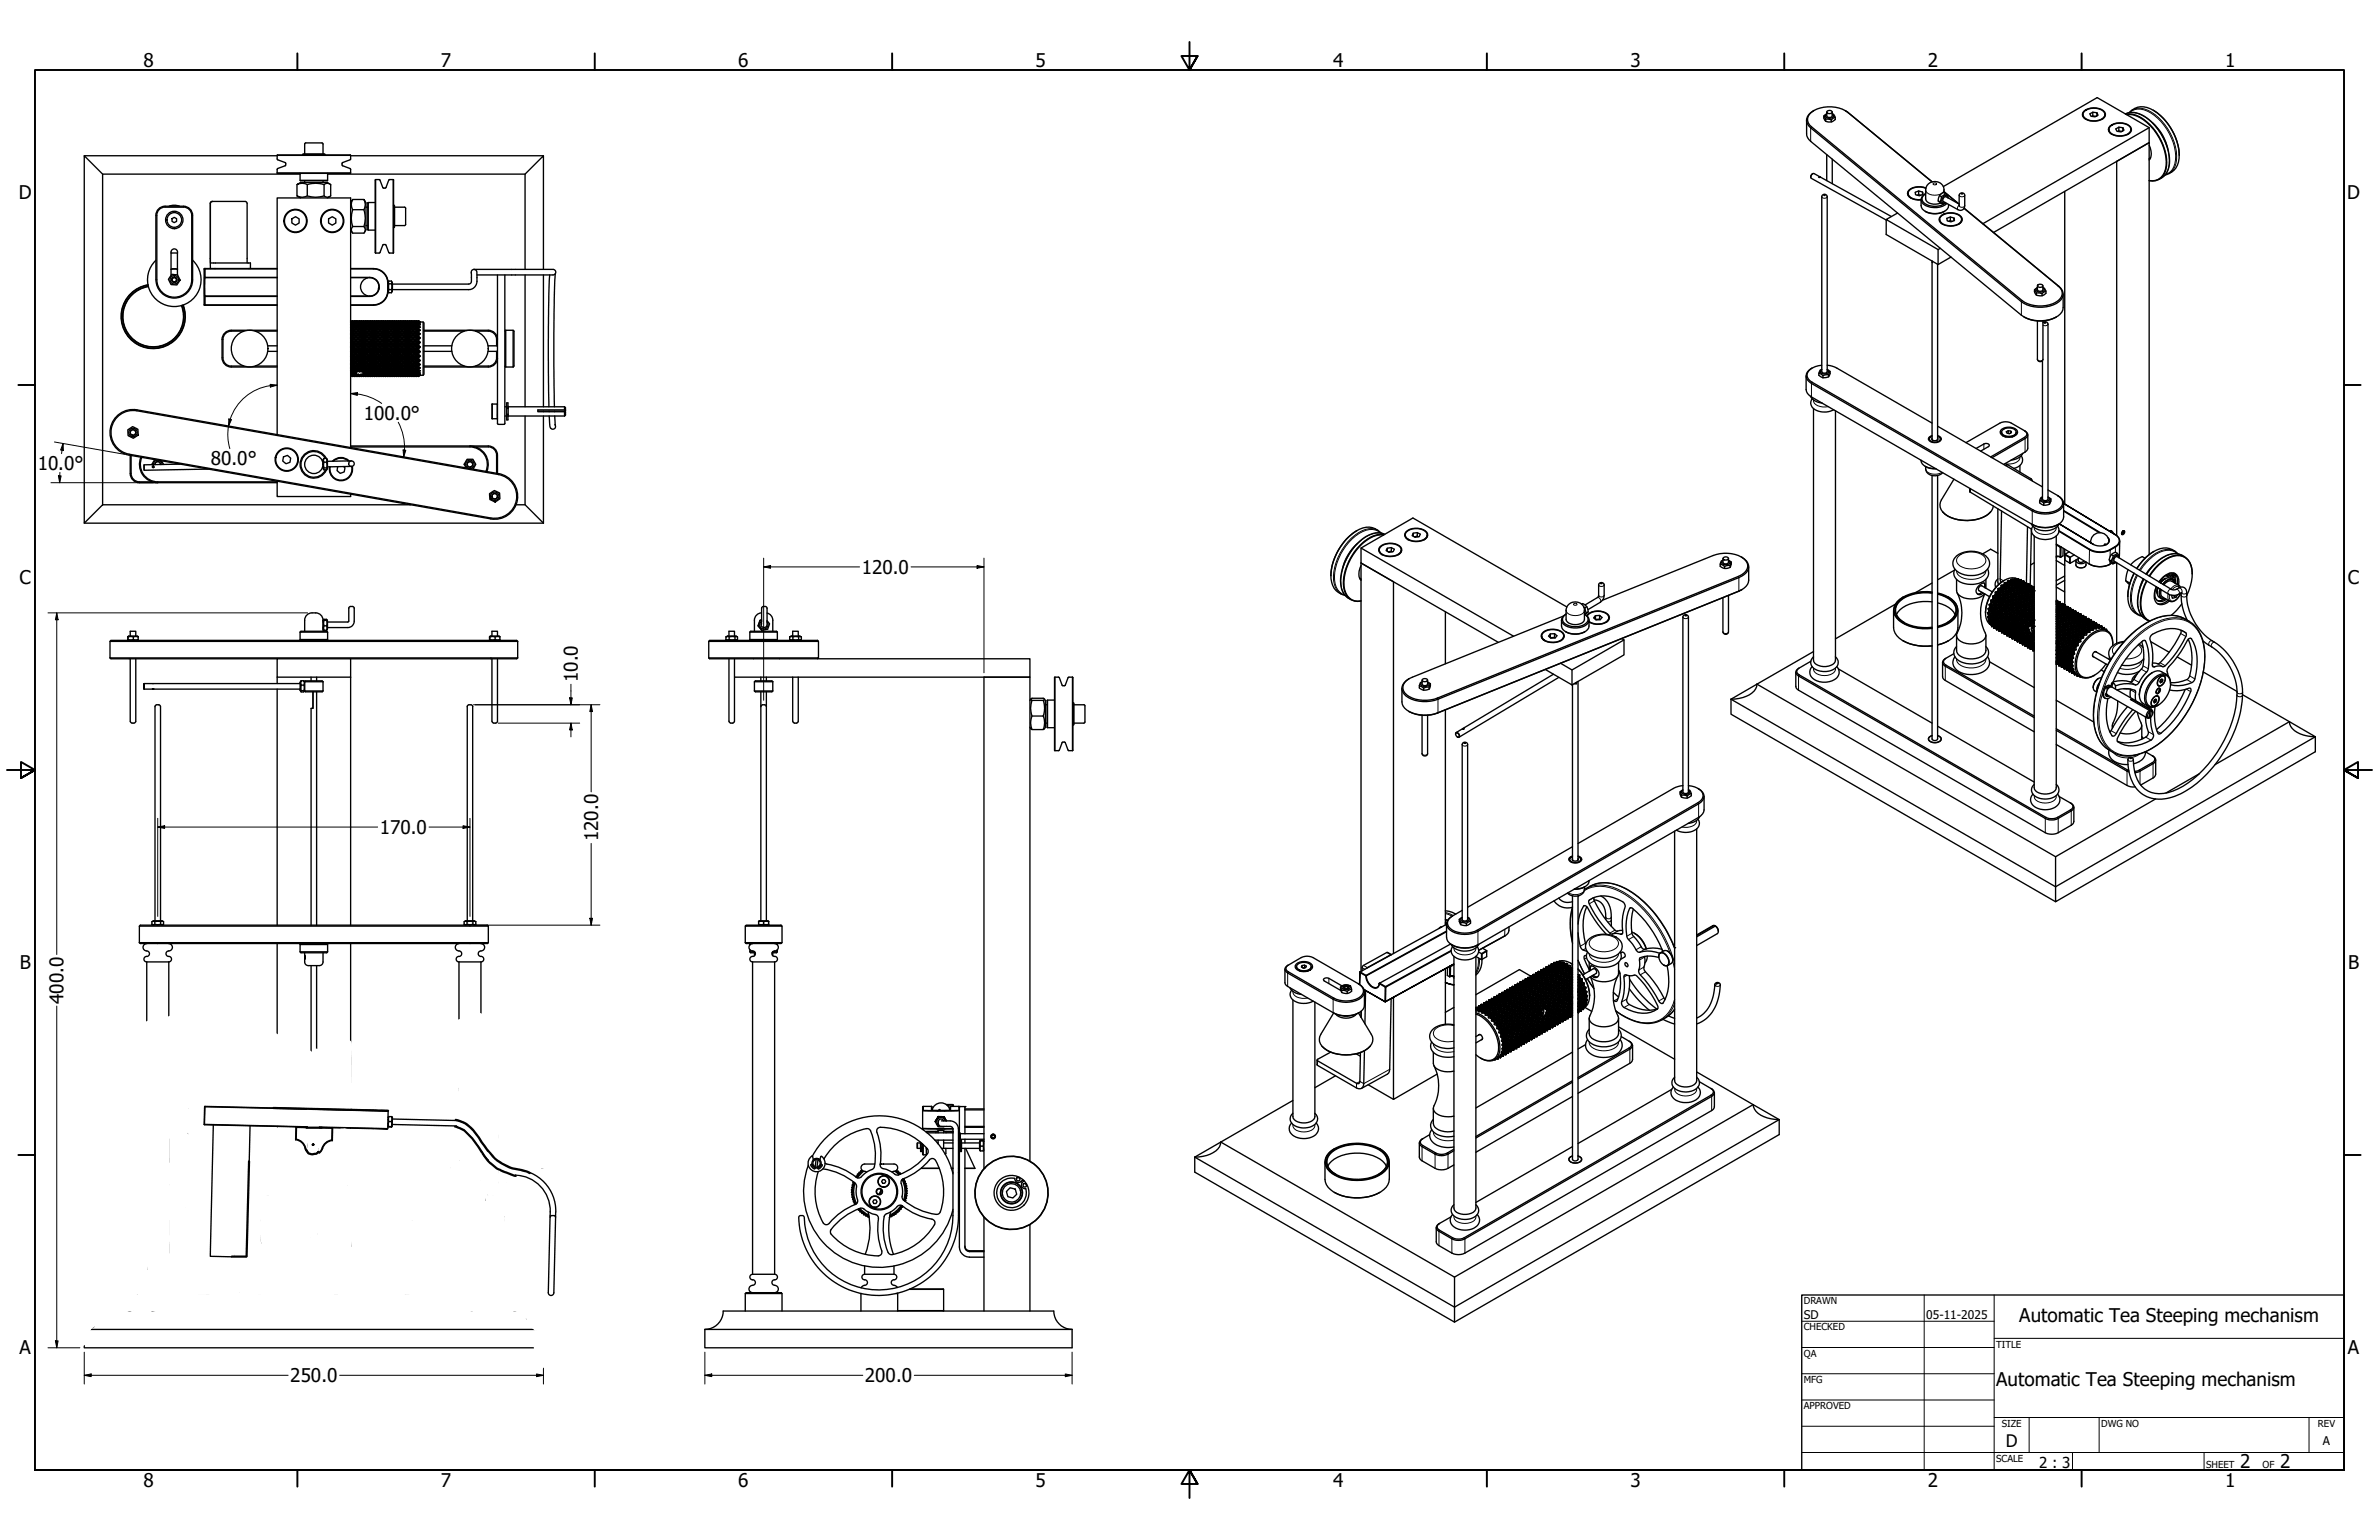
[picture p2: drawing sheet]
<svg xmlns="http://www.w3.org/2000/svg" width="864mm" height="559mm" viewBox="0 0 864 559" stroke-linecap="round" stroke-linejoin="round" font-family="sans-serif">
<defs><g id="words">
<g font-size="6.8">
<text x="52.1" y="24.4">8</text>
<text x="160.1" y="24.4">7</text>
<text x="268" y="24.4">6</text>
<text x="376" y="24.4">5</text>
<text x="483.9" y="24.4">4</text>
<text x="591.9" y="24.4">3</text>
<text x="699.8" y="24.4">2</text>
<text x="807.8" y="24.4">1</text>
<text x="6.8" y="72.4">D</text>
<text x="852.1" y="72.4">D</text>
<text x="132.1" y="152.3">100.0°</text>
<text x="13.7" y="170.5">10.0°</text>
<text x="76.6" y="168.7">80.0°</text>
<text x="312.8" y="208.2">120.0</text>
<text x="7.1" y="212.1">C</text>
<text x="852.3" y="212.1">C</text>
<text x="209.8" y="247.5" transform="rotate(-90 209.8 247.5)">10.0</text>
<text x="137.9" y="302.6">170.0</text>
<text x="217.1" y="305.2" transform="rotate(-90 217.1 305.2)">120.0</text>
<text x="7.2" y="351.8">B</text>
<text x="852.4" y="351.8">B</text>
<text x="23.1" y="364.2" transform="rotate(-90 23.1 364.2)">400.0</text>
<text x="733" y="479.7">Automatic Tea Steeping mechanism</text>
<text x="7.1" y="491.5">A</text>
<text x="852.3" y="491.5">A</text>
<text x="105.4" y="501.5">250.0</text>
<text x="314" y="501.5">200.0</text>
<text x="724.7" y="503">Automatic Tea Steeping mechanism</text>
<text x="813.3" y="532.6">2</text>
<text x="827.8" y="532.6">2</text>
<text x="52.1" y="539.4">8</text>
<text x="160.1" y="539.4">7</text>
<text x="268" y="539.4">6</text>
<text x="376" y="539.4">5</text>
<text x="483.9" y="539.4">4</text>
<text x="591.9" y="539.4">3</text>
<text x="699.8" y="539.4">2</text>
<text x="807.8" y="539.4">1</text>
</g>
<text font-size="6.3" x="728.1" y="524.9">D</text>
<text font-size="5.5" x="740.2" y="532.6">2 : 3</text>
<g font-size="4.3">
<text x="654.8" y="478.6">SD</text>
<text x="699.3" y="478.6">05-11-2025</text>
<text x="843.2" y="524.2">A</text>
</g>
<g font-size="3.5">
<text x="654.8" y="473.2">DRAWN</text>
<text x="654.8" y="482.8">CHECKED</text>
<text x="724.7" y="488.9">TITLE</text>
<text x="654.8" y="492.3">QA</text>
<text x="654.8" y="501.8">MFG</text>
<text x="654.8" y="511.4">APPROVED</text>
<text x="726.7" y="517.7">SIZE</text>
<text x="762.8" y="517.7">DWG NO</text>
<text x="841.4" y="517.7">REV</text>
<text x="724.7" y="530.4">SCALE</text>
<text x="800.9" y="532.6">SHEET</text>
<text x="821.3" y="532.6">OF</text>
</g>
</g></defs>
<!-- layer: Visible (ANSI) -->
<g fill="none" stroke="#000" stroke-width=".49">
<path d="M30.6 56.5l6.7 6.7v120l-6.7 6.6zM30.6 56.5h70M100.6 56.4v1.3M100.6 56.4h26.7M100.6 57.7l.2 .3 2.7 1M103.5 59l.2 .8-.2 .4M109.9 56.2l.2-.3h7.7l.1 .3M109.9 56h8M110.6 55.9v-3.6l.2-.4h6.1l.4 .4v3.6M127.3 57.7l-.2 .3-2.7 1-.2 .8 .2 .4 2.8 1.1 .1 1.5M127.3 56.4v1.3M127.3 56.5h70"/>
<path d="M655.8 43.6v4.9a3.7 3.7 0 0 0 1.5 2.8l76.5 63.1a12.1 12.1 0 0 0 14.1-.5l.9-1.5 .1-5.7M658.5 40.1a3.6 3.6 0 0 0-1.2 6.3l76.5 63.1a12.5 12.5 0 0 0 13.6 0 3.3 3.3 0 0 0 0-5.6l-34.4-28.4M662.1 42.1a1.96 1.96 0 0 0 2.7 2.1l.4-.1a1.59 1.59 0 0 0 1-1.5M662.7 43.3v.7M663.1 40.6v1.5l.8 .5a.95 .95 0 0 0 1.2-.5v-1.5M663.1 41.4l-.5 .6a1.74 1.74 0 0 0 3.1 0l-.6-.6M663.1 41.3l-1 .8 .6 1.2 2.1 .2M663.1 56.1v9.4M663.2 40.4l.3-.2a1.14 1.14 0 0 1 1.6 .5 1.05 1.05 0 0 1-1 .5 1.05 1.05 0 0 1-.9-.8zM664.8 43.5v.7M665.1 41.3l.5 .1 .6 1.2-1.4 .9M665.1 57.7v8.9"/>
<path d="M669.8 40.1l1.1 .8M756.1 41.6a1.91 1.91 0 0 0 1.1 1.7M756.5 40.3a5.8 5.8 0 0 1 7.6 .4 2.28 2.28 0 0 1-2.3 3.1 5.3 5.3 0 0 1-5.8-1.7l.1-1.2zM756.7 40.4a5.6 5.6 0 0 1 7.2 .4 2.13 2.13 0 0 1-2.2 2.9 5 5 0 0 1-5.5-1.6l-.1-.6zM759.7 40.7l-1.1 .6 .4 .9 1.5 .2 1.1-.6-.4-.9v1.1M759.7 42.1l1.1 .1M761.2 40.9l-1.5-.2v1.4l-.3 .1M764.1 41.6a1.95 1.95 0 0 1-1.1 1.7M765.6 47a1.77 1.77 0 0 0 1.1 1.8M765.9 45.8a6 6 0 0 1 7.6 .4 2.26 2.26 0 0 1-2.3 3 5.3 5.3 0 0 1-5.7-1.7l-.1-.6zM766.1 45.8a5.6 5.6 0 0 1 7.2 .4 2.18 2.18 0 0 1-2.2 2.9 5.1 5.1 0 0 1-5.5-1.6l.1-1.1zM769.2 46.1l-1.1 .7 .4 .8 1.4 .3 1.1-.7-.4-.8v1"/>
<path d="M769.2 47.5l1.1 .2M770.6 46.4l-1.4-.3v1.4l-.4 .2M771.5 41.3a8.2 8.2 0 0 1 8.7 2.2 19.8 19.8 0 0 1 7.2 16.9l-1 2.5-1 1.2-1.6 1M771.7 41.5a9.9 9.9 0 0 1 8.7 3.7 20 20 0 0 1 6 15.3 5.1 5.1 0 0 1-6.2 5 5.3 5.3 0 0 0 6.1-5.5 19.9 19.9 0 0 0-10.7-17.9l-1.3-.4-2.4-.1M772.9 40.9a6.5 6.5 0 0 1 9.1-.7 20.5 20.5 0 0 1 9 17.2 6.4 6.4 0 0 1-5.1 6.1M773.5 47a1.77 1.77 0 0 1-1.1 1.8M780.2 52.7a5 5 0 0 1 0 5.4M780.2 57.7h.2M780.2 46.3l-60.4 34.9M780.7 57.2l-.5 .3M781.6 40a20.6 20.6 0 0 1 9.5 16.3M37.3 63.2h71.6"/>
<path d="M61.4 74.8l1.9-.3 1.8 .3M62.4 79.3l.9-.4 .8 .4v1l-.8 .5-.9-.5zM77 73.1l-.6 .7v21.6h14.5v2M100.6 62.8h26.7M103.5 60.1l-2.8 1.2-.1 1.5M105.9 79.4l1.4-.8 1.3 .8v1.5l-1.3 .8-1.4-.8zM107.8 67v4.1M108.9 65.4h10zM108.9 62.9v2.5M110.6 65.6v.6M111.5 67v4.1M117.3 65.6v.6"/>
<path d="M117.7 67v4.1M118.9 62.9v2.5M118.9 63.2h71.7M119.3 79.4l1.3-.8 1.3 .8v1.5l-1.3 .8-1.3-.8zM119.7 66.8l-.9-.6h-9.7l-1.3 .8 1.9-.5 1.8 .5 3.1-.5 3.1 .5 .6-.4h1.1l.7 .4v4.1l-.4 .2a1.62 1.62 0 0 1-2-.2l-.9 .2a9.3 9.3 0 0 1-5.3-.2l-.5 .2a3.6 3.6 0 0 1-3.2-.2l1.3 .7M119.7 71.3l-.9 .5M127.3 73.6l.7-1.2-.2 .5a3.6 3.6 0 0 0 .2 3.2l-.2 .8a9.3 9.3 0 0 0 .2 5.3l-.2 .4a1.57 1.57 0 0 0 .2 2h4.1l.2-.3a1.62 1.62 0 0 0-.2-2.1l.2-.8a9.4 9.4 0 0 0-.2-5.3l.2-.5a3.6 3.6 0 0 0-.2-3.2l.8 1.2v9.8l-.6 .9M128 72.4h4.1M128 76.1h4.1M132.9 75.2h.6M133.5 73.6l.2-.1v10zM133.7 73.5h2.5"/>
<path d="M136.3 65.2v26.6M136.3 65.2h1.3M137.6 65.2l1.7 3.1M139.3 68.3h.5M141.4 65.2h1.3M141.4 65.2l-.3 .2-1 2.7-.3 .2M142.7 65.2v26.6M142.9 74.5l.3 .1v7.8l-.3 .1M143.1 74.5v8M143.2 75.2h3.6l.4 .4v6l-.4 .2h-3.6M658 63l-.5 .5-.2 .8M660.3 64.1l.5 .2-.5 .1z"/>
<path d="M661.5 70.9a1.01 1.01 0 0 1 1-.4 1.01 1.01 0 0 1 .8 .9v63.4a1.13 1.13 0 0 1-2 0zM684.7 79.7v5.4l18.8 10.9 4.7-2.7M686.6 78.6l-28.1-15.6-.6 .1-.5 .6 .1 1 27.2 15.1M688.8 77.3l-4.1 2.4 18.8 10.9M692.6 70.2a1.77 1.77 0 0 0 1.1 1.7M696.5 69.3l-1.2 .5 .1 .9 1.4 .3 1.2-.4-.1-.9v.9M696.5 70.6l.8 .2M697.9 69.7l-1.4-.4v1.3l-.5 .2M698.9 76.7a7.1 7.1 0 0 0 7 0M699.1 68.3a5.3 5.3 0 0 0-6.4 1.3 2.42 2.42 0 0 0 2.7 2.8l2 .1v2.1a3.8 3.8 0 0 0 3.9 2.8 6 6 0 0 0 5.9-2.1l.2-1.1M699.1 68.2a5.6 5.6 0 0 0-6.6 1.4 2.54 2.54 0 0 0 2.8 2.9l2.1 .1M701.4 66l-30.7-25.3a11.5 11.5 0 0 0-13.8 .7 3.1 3.1 0 0 0 .7 4.6l76.5 63.1a11.5 11.5 0 0 0 13.8-.7 3 3 0 0 0-.8-4.6"/>
<path d="M703.6 72.9l.7 .4M704.1 71l.6 .4M704.1 79.6a1.95 1.95 0 0 0 1.1 1.8M704.4 78.6a5.9 5.9 0 0 1 7.5 0 1.76 1.76 0 0 1-1 2.8 5.8 5.8 0 0 1-6.8-1.1l-.2-.6zM704.5 78.6a5.6 5.6 0 0 1 7.3 .1 2 2 0 0 1-1.8 3 4.5 4.5 0 0 1-5.9-2zM704.5 73.7l.7 .3M705.4 67.7l55.9-32.3 18.9 10.9v5.5l-56.5 32.5M705.7 69.9a3.4 3.4 0 0 0-2.8-4 3.4 3.4 0 0 0-3.9 3v3.3a3.1 3.1 0 0 0 3.8 1.9l1.7-.4M705.7 69.5l5.4 4.5M705.7 69.6l5.2 4.3M706.2 70.2a1.29 1.29 0 0 0-1.8 .4l-.7 1.3-.1 1 .9 .8M706.3 73.6a6.5 6.5 0 0 1-8.3-.5 1.95 1.95 0 0 1 1-2.8 2.23 2.23 0 0 0-1.6 2.1 2.23 2.23 0 0 0 1.5 2.1 7.3 7.3 0 0 0 7.9-.7"/>
<path d="M707 71.7l-.3-.8a1.73 1.73 0 0 0-1.5 2.7l.8-.2M707 71.7l.1-.8-.9-.7-.6 .6a1.2 1.2 0 0 0-1 1.6l-.3 .9 .9 .7 .9-.5M707.1 71.5l.1 .4M708 78.7l-1.3 .5 .2 1 1.3 .3 1.3-.5-.1-.9v.9M709.4 79.1l-1.4-.4v1.4l-.5 .2M711.2 74l-4.8-2.6-.6 .1-.5 .7 .1 .9 5.4 3a1.58 1.58 0 0 0 1.6 0 1.58 1.58 0 0 0 .8-1.5v-3.8a1.02 1.02 0 0 0-1-.8 1.02 1.02 0 0 0-1 .8v3.9M712.1 79.6a1.91 1.91 0 0 1-1.1 1.8M749.5 69.5v113.4M56.6 94.4a9.7 9.7 0 0 0-.3 13.9 9.7 9.7 0 0 0 13.9 0 9.7 9.7 0 0 0-.3-13.9M62.1 97.7h2.3M62.1 97.8h2.3M62.1 91.9h2.3"/>
<path d="M62.3 99.6l2.2 .1 .9 1.9-1.2 1.8-2.1-.1-1-1.9zM62.4 99.6l1 .1M64.4 99.7l.1-8.2a1.18 1.18 0 0 0-1.2-1.2 1.18 1.18 0 0 0-1.2 1.2v8.4M74.1 97.6l.2 3M74.1 97.6v13M74.4 97.4l-.1 .2zM89.7 95.4l-.1-22-.6-.3h-12l-.7 .7 .1 23.6M100.6 97.4l-26.5 .2M100.6 97.6h-26.2v3h26.2M127.3 97.4h8.3a5.3 5.3 0 0 1 5.3 5.4 7.5 7.5 0 0 1-1.6 6.4 5.6 5.6 0 0 1-3.7 1.6h-8.3M127.3 97.6h8.3a5.2 5.2 0 0 1 5.2 5.2 6.9 6.9 0 0 1-2 6.7l-2.1 1-1.1 .1h-8.3M127.3 83.4l.5 .9"/>
<path d="M128 82.2h4.1M132.9 81.8h.6M133.7 83.5h2.5M136.3 91.8h1.3M137.9 91.6l-.3 .2M139.3 88.7l-.4 .2-1 2.7M139.3 88.7h.5M139.8 88.7l.3 .2 1 2.7M141.1 91.6l.3 .2M141.4 91.8h1.3M171.1 98.9v3.2a.96 .96 0 0 1-1 1h-27.6M172 97.8h.1"/>
<path d="M172.1 97.8a1.01 1.01 0 0 0-1 1.3M172.1 97.8h28.6a1.01 1.01 0 0 1 1.1 1 1.01 1.01 0 0 1-1.1 1h-27.6M172.1 97.8a1.63 1.63 0 0 1 1 2.2 4.3 4.3 0 0 1-1.8 4.9l-1.2 .2h-27.6M180.6 99.8v53.9l.3 .3h2.1l.3-.3v-53.9M190.6 97.8v-34.6l6.7-6.7v41.3M190.6 99.8v47.8M197.3 99.8v47.8M199.5 99.8l-.5 24.3 .2 23.5M201.6 99.3l-.6 21.6 .3 26.7M701.4 95v64.4l.2 .4M701.5 94.8v.5zM703.4 95.9v63.5l-.3 .4"/>
<path d="M704.4 90.1l-.9 .5v5.4M708 80.1l.7 .2M53.7 103.3a11.7 11.7 0 0 0-9.4 14.2 11.7 11.7 0 0 0 14.7 8.5 11.7 11.7 0 0 0 7.5-15.3M53.8 103.5a11.5 11.5 0 0 0-9.4 14 11.5 11.5 0 0 0 14.6 8.4 11.5 11.5 0 0 0 7.4-15.2M53.8 103.9a11.1 11.1 0 0 0-9 13.5 11.1 11.1 0 0 0 14.1 8.1 11.1 11.1 0 0 0 7.1-14.6M53.9 104a11 11 0 0 0-9 13.3 11 11 0 0 0 13.9 8.1 11 11 0 0 0 7.1-14.5M56.6 101.5v-23.3a3.3 3.3 0 0 1 3.3-3.4h6.7a3.3 3.3 0 0 1 3.3 3.4v23.3M56.6 101.5a6.6 6.6 0 0 0 6.7 6.7 6.6 6.6 0 0 0 6.6-6.7M56.9 101.5v-23.3a2.96 2.96 0 0 1 3-3l6.7-.1a3 3 0 0 1 3 3.1v23.3M56.9 101.5a6.3 6.3 0 0 0 6.4 6.3 6.3 6.3 0 0 0 6.3-6.3M74.1 110.6l26.5 .2M74.3 100.6l.1 .2"/>
<path d="M74.3 100.6v7M74.3 110.6l.1 .2zM74.3 107.6h26.3M74.3 107.6l-.2 3M74.4 100.8v6.6M74.4 107.4v3.2M74.4 107.4l-.1 .2M74.4 110.6h26.2M74.4 100.8h26.2M74.4 107.4h26.2M100.6 119.8h-16.7a3.3 3.3 0 0 0-3.3 3.4v6.6a3.3 3.3 0 0 0 3.3 3.4h16.7M127.3 100.6h6.9a3.5 3.5 0 0 1 3.5 3.5 3.5 3.5 0 0 1-3.5 3.5h-6.9"/>
<path d="M127.3 100.8h6.9a3.3 3.3 0 0 1 3.3 3.3 3.3 3.3 0 0 1-3.3 3.3h-6.9M127.3 117.8l.6-.4 .7 .4 .7-.4 .6 .4 .7-.4 .7 .4 .6-.4 .7 .4 .7-.4 .6 .4 .7-.4 .7 .4 .6-.4 .7 .4 .7-.4 .6 .4 .7-.4 .7 .4 .6-.4 .7 .4 .7-.4 .6 .4 .7-.4 .7 .4 .6-.4 .7 .4 .7-.4 .6 .4 .7-.4 .6 .4 .7-.4 .7 .4 .7-.4 .6 .4 .7-.4 .7 .4 .6-.4 .7 .4-.7 .4-.6-.4-.7 .4-.7-.4-.6 .4-.7-.4-.7 .4-.7-.4-.6 .4-.7-.4-.6 .4-.7-.4-.7 .4-.6-.4-.7 .4-.7-.4-.6 .4-.7-.4-.7 .4-.6-.4-.7 .4-.7-.4-.6 .4-.7-.4-.7 .4-.6-.4-.7 .4-.7-.4-.6 .4-.7-.4-.7 .4-.6-.4-.7 .4-.7-.4-.6 .4-.7-.4-.7 .4zM127.3 118.7l.6-.4 .7 .4 .7-.4 .6 .4 .7-.4 .7 .4 .6-.4 .7 .4 .7-.4 .6 .4 .7-.4 .7 .4 .6-.4 .7 .4 .7-.4 .6 .4 .7-.4 .7 .4 .6-.4 .7 .4 .7-.4 .6 .4 .7-.4 .7 .4 .6-.4 .7 .4 .7-.4 .6 .4 .7-.4 .6 .4 .7-.4 .7 .4 .7-.4 .6 .4 .7-.4 .7 .4 .6-.4 .7 .4-.7 .5-.6-.5-.7 .5-.7-.5-.6 .5-.7-.5-.7 .5-.7-.5-.6 .5-.7-.5-.6 .5-.7-.5-.7 .5-.6-.5-.7 .5-.7-.5-.6 .5-.7-.5-.7 .5-.6-.5-.7 .5-.7-.5-.6 .5-.7-.5-.7 .5-.6-.5-.7 .5-.7-.5-.6 .5-.7-.5-.7 .5-.6-.5-.7 .5-.7-.5-.6 .5-.7-.5-.7 .5zM127.3 117.9l.6 .4 .7-.4 .7 .4 .6-.4 .7 .4 .7-.4 .6 .4 .7-.4 .7 .4 .6-.4 .7 .4 .7-.4 .6 .4 .7-.4 .7 .4 .6-.4 .7 .4 .7-.4 .6 .4 .7-.4 .7 .4 .6-.4 .7 .4 .7-.4 .6 .4 .7-.4 .7 .4 .6-.4 .7 .4 .6-.4 .7 .4 .7-.4 .7 .4 .6-.4 .7 .4 .7-.4 .6 .4-.6 .3-.7-.3-.7 .3-.6-.3-.7 .3-.7-.3-.7 .3-.6-.3-.7 .3-.6-.3-.7 .3-.7-.3-.6 .3-.7-.3-.7 .3-.6-.3-.7 .3-.7-.3-.6 .3-.7-.3-.7 .3-.6-.3-.7 .3-.7-.3-.6 .3-.7-.3-.7 .3-.6-.3-.7 .3-.7-.3-.6 .3-.7-.3-.7 .3-.6-.3-.7 .3-.7-.3-.6 .3M127.3 119.8l.6-.5 .7 .5 .7-.5 .6 .5 .7-.5 .7 .5 .6-.5 .7 .5 .7-.5 .6 .5 .7-.5 .7 .5 .6-.5 .7 .5 .7-.5 .6 .5 .7-.5 .7 .5 .6-.5 .7 .5 .7-.5 .6 .5 .7-.5 .7 .5 .6-.5 .7 .5 .7-.5 .6 .5 .7-.5 .6 .5 .7-.5 .7 .5 .7-.5 .6 .5 .7-.5 .7 .5 .6-.5 .7 .5-.7 .6-.6-.6-.7 .6-.7-.6-.6 .6-.7-.6-.7 .6-.7-.6-.6 .6-.7-.6-.6 .6-.7-.6-.7 .6-.6-.6-.7 .6-.7-.6-.6 .6-.7-.6-.7 .6-.6-.6-.7 .6-.7-.6-.6 .6-.7-.6-.7 .6-.6-.6-.7 .6-.7-.6-.6 .6-.7-.6-.7 .6-.6-.6-.7 .6-.7-.6-.6 .6-.7-.6-.7 .6zM127.3 118.8l.6 .4 .7-.4 .7 .4 .6-.4 .7 .4 .7-.4 .6 .4 .7-.4 .7 .4 .6-.4 .7 .4 .7-.4 .6 .4 .7-.4 .7 .4 .6-.4 .7 .4 .7-.4 .6 .4 .7-.4 .7 .4 .6-.4 .7 .4 .7-.4 .6 .4 .7-.4 .7 .4 .6-.4 .7 .4 .6-.4 .7 .4 .7-.4 .7 .4 .6-.4 .7 .4 .7-.4 .6 .4-.6 .5-.7-.5-.7 .5-.6-.5-.7 .5-.7-.5-.7 .5-.6-.5-.7 .5-.6-.5-.7 .5-.7-.5-.6 .5-.7-.5-.7 .5-.6-.5-.7 .5-.7-.5-.6 .5-.7-.5-.7 .5-.6-.5-.7 .5-.7-.5-.6 .5-.7-.5-.7 .5-.6-.5-.7 .5-.7-.5-.6 .5-.7-.5-.7 .5-.6-.5-.7 .5-.7-.5-.6 .5M127.3 119.9l.6 .6 .7-.6 .7 .6 .6-.6 .7 .6 .7-.6 .6 .6 .7-.6 .7 .6 .6-.6 .7 .6 .7-.6 .6 .6 .7-.6 .7 .6 .6-.6 .7 .6 .7-.6 .6 .6 .7-.6 .7 .6 .6-.6 .7 .6 .7-.6 .6 .6 .7-.6 .7 .6 .6-.6 .7 .6 .6-.6 .7 .6 .7-.6 .7 .6 .6-.6 .7 .6 .7-.6 .6 .6-.6 .5-.7-.5-.7 .5-.6-.5-.7 .5-.7-.5-.7 .5-.6-.5-.7 .5-.6-.5-.7 .5-.7-.5-.6 .5-.7-.5-.7 .5-.6-.5-.7 .5-.7-.5-.6 .5-.7-.5-.7 .5-.6-.5-.7 .5-.7-.5-.6 .5-.7-.5-.7 .5-.6-.5-.7 .5-.7-.5-.6 .5-.7-.5-.7 .5-.6-.5-.7 .5-.7-.5-.6 .5M127.3 118.9l.6 .3 .7-.3v.8M127.3 116.3l.3 .3 .3-.2 .3 .2 .4-.3 .3 .3 .4-.2 .3 .2 .3-.3 1 .3M127.3 119.8l.6-.3v.9M127.3 117.1l.6 .4M127.3 116.6l.4 .3"/>
<path d="M127.4 117.2l.5-.4 .6 .4M127.5 116.7l.4-.3 .5 .3M127.6 117.6l-.3 .2M127.7 117.4h.2M127.9 119.3l.7 .5 .7-.3v.9M127.9 118.3l.7 .4 .7-.3M127.9 116.4v1.8M127.9 118.4v.8M127.9 118.4l-.6 .3M128.1 116.9l.5-.3 .5 .3M128.1 117.4h-.1M128.3 117.6h.6"/>
<path d="M128.6 119.9v.3l.7 .3 .6-.3v.8M128.6 118.8l.7 .4 .6-.3v.8M128.6 116.3v2.3M128.7 117.2l.6-.4 .5 .4M128.8 116.7l.5-.3 .4 .3M129.1 117.4l-.5-.3-.6 .4M129.3 119.3l.6 .5 .7-.3v.9M129.3 118.3l.6 .4 .7-.3M129.3 116.4v1.8M129.3 118.4v.8M129.4 117.4l.5-.3 .6 .4M129.4 116.9l.5-.3 .5 .3"/>
<path d="M129.6 117.6h.7M129.9 119.9v.3l.7 .3 .7-.3v.8M129.9 118.8l.7 .4 .7-.3v.8M129.9 116.3v2.3M130.1 117.2l.5-.4 .5 .4M130.2 116.7l.4-.3 .4 .3M130.4 117.4h.4M130.6 119.3l.7 .5 .6-.3v.9M130.6 118.3l.7 .4 .6-.3M130.6 116.4v1.8M130.6 118.4v.8M130.8 116.9l.5-.3 .5 .3"/>
<path d="M130.9 116.6l.4-.3 .4 .3M130.9 117.6h.7M131.3 119.9v.3l.6 .3 .7-.3v.8M131.3 118.8l.6 .4 .7-.3v.8M131.3 116.3v2.3M131.4 117.2l.5-.4 .6 .4M131.5 116.7l.4-.3 .5 .3M131.6 116.6l1-.3 1 .3 .3-.3 .4 .3M131.8 117.4l-.5-.3-.6 .4M131.9 119.3l.7 .5 .7-.3v.9M131.9 118.3l.7 .4 .7-.3M131.9 116.4v1.8"/>
<path d="M131.9 118.4v.8M132.1 116.9l.5-.3 .5 .3M132.1 117.4h-.1M132.3 117.6h.6M132.6 119.9v.3l.7 .3 .6-.3v.8M132.6 118.8l.7 .4 .6-.3v.8M132.6 116.3v2.3M132.7 117.2l.6-.4 .5 .4M132.8 116.7l.5-.3 .4 .3M133.1 117.4l-.5-.3-.6 .4M133.3 119.3l.6 .5 .7-.3v.9M133.3 118.3l.6 .4 .7-.3"/>
<path d="M133.3 116.4v1.8M133.3 118.4v.8M133.5 117.4l.4-.3 .6 .4M133.5 116.9l.4-.3 .5 .3M133.5 100.8a3.3 3.3 0 0 0-2.6 3.3 3.3 3.3 0 0 0 2.6 3.3M133.6 117.6h.7M133.9 119.9v.3l.7 .3 .7-.3v.8M133.9 118.8l.7 .4 .7-.3v.8M133.9 116.3v2.3M134.1 117.2l.5-.4 .5 .4M134.2 116.7l.4-.3 .4 .3M134.3 116.6l.3-.2 .3 .2"/>
<path d="M134.4 117.4h.2M134.6 119.3l.7 .5 .6-.3v.9M134.6 118.3l.7 .4 .6-.3M134.6 116.4v1.8M134.6 118.4v.8M134.8 117.4h-.2M134.8 116.9l.5-.3 .4 .3M134.9 116.6l.4-.3 .3 .3M134.9 117.6h.7M135.3 119.9v.3l.6 .3 .7-.3v.8M135.3 118.8l.6 .4 .7-.3v.8M135.3 116.3v2.3"/>
<path d="M135.4 117.2l.5-.4 .6 .4M135.5 116.7l.4-.3 .4 .3M135.6 116.6l1-.3 .3 .3 1-.3 1 .3M135.7 117.4l-.4-.3-.6 .4M135.9 119.3l.7 .5 .7-.3v.9M135.9 118.3l.7 .4 .7-.3M135.9 116.4v1.8M135.9 118.4v.8M136.1 116.9l.5-.3 .5 .3M136.1 117.4h-.1M136.3 117.6h.6M136.6 119.9v.3l.7 .3 .6-.3v.8"/>
<path d="M136.6 118.8l.7 .4 .6-.3v.8M136.6 116.3v2.3M136.7 117.2l.6-.4 .5 .4M136.8 116.7l.5-.3 .4 .3M137.1 117.4l-.5-.3-.6 .4M137.3 119.3l.6 .5 .7-.3v.9M137.3 118.3l.6 .4 .7-.3M137.3 116.4v1.8M137.3 118.4v.8M137.4 104.4v.6zM137.4 117.4l.5-.3 .5 .3M137.4 116.9l.5-.3 .5 .3"/>
<path d="M137.6 117.6h.7M137.9 119.9v.3l.7 .3 .7-.3v.8M137.9 118.8l.7 .4 .7-.3v.8M137.9 116.3v2.3M138 117.2l.6-.4 .5 .4M138.2 116.7l.4-.3 .4 .3M138.6 119.3l.7 .5 .6-.3v.9M138.6 118.3l.7 .4 .6-.3M138.6 116.4v1.8M138.6 118.4v.8M138.8 117.4l.5-.3 .6 .4M138.8 116.9l.5-.3 .4 .3"/>
<path d="M138.9 116.6l.4-.3 .3 .3M138.9 117.6h.7M139.3 119.9v.3l.6 .3 .7-.3v.8M139.3 118.8l.6 .4 .7-.3v.8M139.3 116.3v2.3M139.4 117.2l.5-.4 .6 .4M139.5 116.7l.4-.3 .5 .3M139.6 116.6l.3-.2 .4 .2M139.8 117.4h.1M139.9 119.3l.7 .5 .7-.3v.9M139.9 118.3l.7 .4 .7-.3M139.9 116.4v1.8"/>
<path d="M139.9 118.4v.8M140.1 116.9l.5-.3 .5 .3M140.1 117.4h-.2M140.3 117.6h.6M140.6 119.9v.3l.7 .3 .6-.3v.8M140.6 118.8l.7 .4 .6-.3v.8M140.6 116.3v2.3M140.7 117.2l.6-.4 .5 .4M140.8 116.7l.5-.3 .4 .3M140.9 105.8l.2 .4M141.1 117.4l-.5-.3-.6 .4M141.1 102l.1 3.1"/>
<path d="M141.1 102h1l.1 .2 .1 1.8-.2 2.2h-1M141.1 102l-.2 .4M141.2 105.1l-.1 1.1M141.2 105.1h.9M141.2 103h.9M141.3 119.3l.6 .5 .7-.3v.9M141.3 118.3l.6 .4 .7-.3M141.3 116.4v1.8M141.3 118.4v.8M141.4 117.4l.5-.3 .6 .4M141.5 116.9l.4-.3 .5 .3M141.6 117.6h.7"/>
<path d="M141.9 119.9v.3l.7 .3 .7-.3v.8M141.9 118.8l.7 .4 .7-.3v.8M141.9 116.3v2.3M142.1 117.2l.5-.4 .6 .4M142.1 102.1l.3 .5 .1 2.6-.4 1M142.2 116.7l.4-.3 .4 .3M142.4 117.4h.2M142.6 119.3l.7 .5 .6-.3v.9M142.6 118.3l.7 .4 .6-.3M142.6 116.4v1.8M142.6 118.4v.8M142.8 117.4l.5-.3 .6 .4"/>
<path d="M142.8 116.9l.5-.3 .5 .3M142.9 116.6l.4-.3 .9 .3 .4-.3 .4 .3M142.9 116.6l-1-.3-.3 .3-.3-.2-.4 .2-.3-.3-.4 .3M142.9 117.6h.7M143.3 119.9v.3l.6 .3 .7-.3v.8M143.3 118.8l.6 .4 .7-.3v.8M143.3 116.3v2.3M143.4 117.2l.5-.4 .6 .4M143.5 116.7l.4-.3 .5 .3M143.8 117.4h.3M143.9 119.3l.7 .5 .7-.3v.9M143.9 118.3l.7 .4 .7-.3"/>
<path d="M143.9 116.4v1.8M143.9 118.4v.8M144.1 116.9l.5-.3 .5 .3M144.3 117.6h.6M144.6 119.9v.3l.7 .3 .6-.3v.8M144.6 118.8l.7 .4 .6-.3v.8M144.6 116.3v2.3M144.7 117.2l.6-.4 .5 .4M144.9 116.7l.4-.3 .4 .3M145 116.6l.9-.3 1 .3 .3-.3 .4 .3M145.1 117.4l-.5-.3-.6 .4M145.3 119.3l.6 .5 .7-.3v.9"/>
<path d="M145.3 118.3l.6 .4 .7-.3M145.3 116.4v1.8M145.3 118.4v.8M145.5 116.9l.4-.3 .5 .3M145.5 117.4h-.2M145.6 117.6h.7M145.9 119.9v.3l.7 .3 .6-.3v.8M145.9 118.8l.7 .4 .6-.3v.8M145.9 116.3v2.3M146 117.2l.6-.4 .5 .4M146.2 116.7l.4-.3 .4 .3M146.4 117.4l-.5-.3-.6 .4"/>
<path d="M146.6 119.3l.6 .5 .7-.3v.9M146.6 118.3l.6 .4 .7-.3M146.6 116.4v1.8M146.6 118.4v.8M146.8 117.4l.4-.3 .7 .4M146.8 116.9l.4-.3 .5 .3M146.9 117.6h.7M147.2 119.9v.3l.7 .3 .7-.3v.8M147.2 118.8l.7 .4 .7-.3v.8M147.2 116.3v2.3M147.4 117.2l.5-.4 .6 .4M147.5 116.7l.4-.3 .5 .3"/>
<path d="M147.6 116.6l.3-.2 .4 .2M147.7 117.4h.2M147.9 119.3l.7 .5 .7-.3v.9M147.9 118.3l.7 .4 .7-.3M147.9 116.4v1.8M147.9 118.4v.8M148.1 117.4h-.1M148.1 116.9l.5-.3 .5 .3M148.2 116.6l.4-.3 .4 .3M148.3 117.6h.6M148.6 119.9v.3l.7 .3 .6-.3v.8M148.6 118.8l.7 .4 .6-.3v.8"/>
<path d="M148.6 116.3v2.3M148.7 117.2l.6-.4 .5 .4M148.8 116.7l.5-.3 .4 .3M148.9 116.6l1-.3 1 .3 .4-.3 .4 .3 .2-.2 .7 .4M149.1 117.4l-.5-.3-.6 .4M149.3 119.3l.6 .5 .7-.3v.9M149.3 118.3l.6 .4 .7-.3M149.3 116.4v1.8M149.3 118.4v.8M149.4 117.4l.5-.3 .5 .3M149.4 116.9l.5-.3 .5 .3M149.6 117.6h.7"/>
<path d="M149.9 119.9v.3l.7 .3 .7-.3v.8M149.9 118.8l.7 .4 .7-.3v.8M149.9 116.3v2.3M150.1 117.2l.5-.4 .5 .4M150.2 116.7l.4-.3 .4 .3M150.6 119.3l.7 .5 .6-.3v.9M150.6 118.3l.7 .4 .6-.3M150.6 116.4v1.8M150.6 118.4v.8M150.8 117.4l.5-.3 .6 .4M150.8 116.9l.5-.3 .5 .3M150.9 117.6h.7"/>
<path d="M151.3 119.9v.3l.6 .3M151.3 118.8l.6 .4M151.3 116.3v2.3M151.4 117.2l.5-.4 .7 .4-.6 .2M151.5 116.7l.4-.3 .7 .5h-.4M151.8 117.4h.1M151.9 119.3l.7 .5M151.9 118.3l.7 .4M151.9 116.4v1.8M151.9 118.4v.8M152.5 116.8h1.1l.3 .4v18.6l-.3 .4h-1M153.6 116.8v19.4"/>
<path d="M153.9 119.8h23.4a3.3 3.3 0 0 1 3.3 3.4M183.6 119.8h2.7l.3 .4v12.6l-.3 .4M183.6 119.8v13.4M183.6 119.8l-.3 .4M186.3 119.8v13.4M734.7 115a12.3 12.3 0 0 0 11.8 0M738.5 105.2a1.97 1.97 0 0 0 2.8 2.1l.3-.1a1.5 1.5 0 0 0 1.1-1.6M739.2 106.3v.8M739.6 103.7v1.4l.8 .6 1.1-.3 .1-1.7M739.6 104.5l-.5 .6a1.74 1.74 0 0 0 3 0l-.5-.6M739.6 104.4l-1.1 .8 .7 1.1M739.6 116.5v13.9a1.02 1.02 0 0 0 1 .8 1.02 1.02 0 0 0 1-.8v-13.9"/>
<path d="M739.7 103.4l.8-.3 .9 .2 .2 .6-.7 .3a1.03 1.03 0 0 1-1.3-.5zM741.3 106.5v.8M741.6 104.4l.6 .3 .5 .9-.7 .4a1.11 1.11 0 0 1-1.7 .3h-1.1M741.6 117.1l1-.3 .5 .1 .3 .7v63.5l-.7 .5-.9-.1-.4-.4v-50.2M88.5 120.2h-4.6a3 3 0 0 0-3 3v6.6a3 3 0 0 0 3 3.1l4.6-.1M92.7 132.8h7.9M92.7 120.2h7.9M97.2 125.5h3.4M97.2 127.5h3.4M127.3 121.1l.6-.5 .7 .5 .7-.5 .6 .5 .7-.5 .7 .5 .6-.5 .7 .5 .7-.5 .6 .5 .7-.5 .7 .5 .6-.5 .7 .5 .7-.5 .6 .5 .7-.5 .7 .5 .6-.5 .7 .5 .7-.5 .6 .5 .7-.5 .7 .5 .6-.5 .7 .5 .7-.5 .6 .5 .7-.5 .6 .5 .7-.5 .7 .5 .7-.5 .6 .5 .7-.5 .7 .5 .6-.5 .7 .5-.7 .6-.6-.6-.7 .6-.7-.6-.6 .6-.7-.6-.7 .6-.7-.6-.6 .6-.7-.6-.6 .6-.7-.6-.7 .6-.6-.6-.7 .6-.7-.6-.6 .6-.7-.6-.7 .6-.6-.6-.7 .6-.7-.6-.6 .6-.7-.6-.7 .6-.6-.6-.7 .6-.7-.6-.6 .6-.7-.6-.7 .6-.6-.6-.7 .6-.7-.6-.6 .6-.7-.6-.7 .6zM127.3 122.6l.6-.6 .7 .6 .7-.6 .6 .6 .7-.6 .7 .6 .6-.6 .7 .6 .7-.6 .6 .6 .7-.6 .7 .6 .6-.6 .7 .6 .7-.6 .6 .6 .7-.6 .7 .6 .6-.6 .7 .6 .7-.6 .6 .6 .7-.6 .7 .6 .6-.6 .7 .6 .7-.6 .6 .6 .7-.6 .6 .6 .7-.6 .7 .6 .7-.6 .6 .6 .7-.6 .7 .6 .6-.6 .7 .6-.7 .7-.6-.7-.7 .7-.7-.7-.6 .7-.7-.7-.7 .7-.7-.7-.6 .7-.7-.7-.6 .7-.7-.7-.7 .7-.6-.7-.7 .7-.7-.7-.6 .7-.7-.7-.7 .7-.6-.7-.7 .7-.7-.7-.6 .7-.7-.7-.7 .7-.6-.7-.7 .7-.7-.7-.6 .7-.7-.7-.7 .7-.6-.7-.7 .7-.7-.7-.6 .7-.7-.7-.7 .7zM127.3 121.3l.6 .6 .7-.6 .7 .6 .6-.6 .7 .6 .7-.6 .6 .6 .7-.6 .7 .6 .6-.6 .7 .6 .7-.6 .6 .6 .7-.6 .7 .6 .6-.6 .7 .6 .7-.6 .6 .6 .7-.6 .7 .6 .6-.6 .7 .6 .7-.6 .6 .6 .7-.6 .7 .6 .6-.6 .7 .6 .6-.6 .7 .6 .7-.6 .7 .6 .6-.6 .7 .6 .7-.6 .6 .6-.6 .6-.7-.6-.7 .6-.6-.6-.7 .6-.7-.6-.7 .6-.6-.6-.7 .6-.6-.6-.7 .6-.7-.6-.6 .6-.7-.6-.7 .6-.6-.6-.7 .6-.7-.6-.6 .6-.7-.6-.7 .6-.6-.6-.7 .6-.7-.6-.6 .6-.7-.6-.7 .6-.6-.6-.7 .6-.7-.6-.6 .6-.7-.6-.7 .6-.6-.6-.7 .6-.7-.6-.6 .6"/>
<path d="M127.3 122.8l.6 .6 .7-.6 .7 .6 .6-.6 .7 .6 .7-.6 .6 .6 .7-.6 .7 .6 .6-.6 .7 .6 .7-.6 .6 .6 .7-.6 .7 .6 .6-.6 .7 .6 .7-.6 .6 .6 .7-.6 .7 .6 .6-.6 .7 .6 .7-.6 .6 .6 .7-.6 .7 .6 .6-.6 .7 .6 .6-.6 .7 .6 .7-.6 .7 .6 .6-.6 .7 .6 .7-.6 .6 .6-.6 .7-.7-.7-.7 .7-.6-.7-.7 .7-.7-.7-.7 .7-.6-.7-.7 .7-.6-.7-.7 .7-.7-.7-.6 .7-.7-.7-.7 .7-.6-.7-.7 .7-.7-.7-.6 .7-.7-.7-.7 .7-.6-.7-.7 .7-.7-.7-.6 .7-.7-.7-.7 .7-.6-.7-.7 .7-.7-.7-.6 .7-.7-.7-.7 .7-.6-.7-.7 .7-.7-.7-.6 .7M127.3 124.4l.6 .7 .7-.7 .7 .7 .6-.7 .7 .7 .7-.7 .6 .7 .7-.7 .7 .7 .6-.7 .7 .7 .7-.7 .6 .7 .7-.7 .7 .7 .6-.7 .7 .7 .7-.7 .6 .7 .7-.7 .7 .7 .6-.7 .7 .7 .7-.7 .6 .7 .7-.7 .7 .7 .6-.7 .7 .7 .6-.7 .7 .7 .7-.7 .7 .7 .6-.7 .7 .7 .7-.7 .6 .7-.6 .7-.7-.7-.7 .7-.6-.7-.7 .7-.7-.7-.7 .7-.6-.7-.7 .7-.6-.7-.7 .7-.7-.7-.6 .7-.7-.7-.7 .7-.6-.7-.7 .7-.7-.7-.6 .7-.7-.7-.7 .7-.6-.7-.7 .7-.7-.7-.6 .7-.7-.7-.7 .7-.6-.7-.7 .7-.7-.7-.6 .7-.7-.7-.7 .7-.6-.7-.7 .7-.7-.7-.6 .7M127.3 126l.6 .8 .7-.8 .7 .8 .6-.8 .7 .8 .7-.8 .6 .8 .7-.8 .7 .8 .6-.8 .7 .8 .7-.8 .6 .8 .7-.8 .7 .8 .6-.8 .7 .8 .7-.8 .6 .8 .7-.8 .7 .8 .6-.8 .7 .8 .7-.8 .6 .8 .7-.8 .7 .8 .6-.8 .7 .8 .6-.8 .7 .8 .7-.8 .7 .8 .6-.8 .7 .8 .7-.8 .6 .8-.6 .7-.7-.7-.7 .7-.6-.7-.7 .7-.7-.7-.7 .7-.6-.7-.7 .7-.6-.7-.7 .7-.7-.7-.6 .7-.7-.7-.7 .7-.6-.7-.7 .7-.7-.7-.6 .7-.7-.7-.7 .7-.6-.7-.7 .7-.7-.7-.6 .7-.7-.7-.7 .7-.6-.7-.7 .7-.7-.7-.6 .7-.7-.7-.7 .7-.6-.7-.7 .7-.7-.7-.6 .7M127.3 127.7l.6 .7 .7-.7 .7 .7 .6-.7 .7 .7 .7-.7 .6 .7 .7-.7 .7 .7 .6-.7 .7 .7 .7-.7 .6 .7 .7-.7 .7 .7 .6-.7 .7 .7 .7-.7 .6 .7 .7-.7 .7 .7 .6-.7 .7 .7 .7-.7 .6 .7 .7-.7 .7 .7 .6-.7 .7 .7 .6-.7 .7 .7 .7-.7 .7 .7 .6-.7 .7 .7 .7-.7 .6 .7-.6 .7-.7-.7-.7 .7-.6-.7-.7 .7-.7-.7-.7 .7-.6-.7-.7 .7-.6-.7-.7 .7-.7-.7-.6 .7-.7-.7-.7 .7-.6-.7-.7 .7-.7-.7-.6 .7-.7-.7-.7 .7-.6-.7-.7 .7-.7-.7-.6 .7-.7-.7-.7 .7-.6-.7-.7 .7-.7-.7-.6 .7-.7-.7-.7 .7-.6-.7-.7 .7-.7-.7-.6 .7M127.3 129.4l.6 .6 .7-.6 .7 .6 .6-.6 .7 .6 .7-.6 .6 .6 .7-.6 .7 .6 .6-.6 .7 .6 .7-.6 .6 .6 .7-.6 .7 .6 .6-.6 .7 .6 .7-.6 .6 .6 .7-.6 .7 .6 .6-.6 .7 .6 .7-.6 .6 .6 .7-.6 .7 .6 .6-.6 .7 .6 .6-.6 .7 .6 .7-.6 .7 .6 .6-.6 .7 .6 .7-.6 .6 .6-.6 .7-.7-.7-.7 .7-.6-.7-.7 .7-.7-.7-.7 .7-.6-.7-.7 .7-.6-.7-.7 .7-.7-.7-.6 .7-.7-.7-.7 .7-.6-.7-.7 .7-.7-.7-.6 .7-.7-.7-.7 .7-.6-.7-.7 .7-.7-.7-.6 .7-.7-.7-.7 .7-.6-.7-.7 .7-.7-.7-.6 .7-.7-.7-.7 .7-.6-.7-.7 .7-.7-.7-.6 .7M127.3 132.3l.6-.6 .7 .6 .7-.6 .6 .6 .7-.6 .7 .6 .6-.6 .7 .6 .7-.6 .6 .6 .7-.6 .7 .6 .6-.6 .7 .6 .7-.6 .6 .6 .7-.6 .7 .6 .6-.6 .7 .6 .7-.6 .6 .6 .7-.6 .7 .6 .6-.6 .7 .6 .7-.6 .6 .6 .7-.6 .6 .6 .7-.6 .7 .6 .7-.6 .6 .6 .7-.6 .7 .6 .6-.6 .7 .6-.7 .5-.6-.5-.7 .5-.7-.5-.6 .5-.7-.5-.7 .5-.7-.5-.6 .5-.7-.5-.6 .5-.7-.5-.7 .5-.6-.5-.7 .5-.7-.5-.6 .5-.7-.5-.7 .5-.6-.5-.7 .5-.7-.5-.6 .5-.7-.5-.7 .5-.6-.5-.7 .5-.7-.5-.6 .5-.7-.5-.7 .5-.6-.5-.7 .5-.7-.5-.6 .5-.7-.5-.7 .5zM127.3 130.9l.6 .7 .7-.7 .7 .7 .6-.7 .7 .7 .7-.7 .6 .7 .7-.7 .7 .7 .6-.7 .7 .7 .7-.7 .6 .7 .7-.7 .7 .7 .6-.7 .7 .7 .7-.7 .6 .7 .7-.7 .7 .7 .6-.7 .7 .7 .7-.7 .6 .7 .7-.7 .7 .7 .6-.7 .7 .7 .6-.7 .7 .7 .7-.7 .7 .7 .6-.7 .7 .7 .7-.7 .6 .7-.6 .5-.7-.5-.7 .5-.6-.5-.7 .5-.7-.5-.7 .5-.6-.5-.7 .5-.6-.5-.7 .5-.7-.5-.6 .5-.7-.5-.7 .5-.6-.5-.7 .5-.7-.5-.6 .5-.7-.5-.7 .5-.6-.5-.7 .5-.7-.5-.6 .5-.7-.5-.7 .5-.6-.5-.7 .5-.7-.5-.6 .5-.7-.5-.7 .5-.6-.5-.7 .5-.7-.5-.6 .5M127.3 133.5l.6-.5 .7 .5 .7-.5 .6 .5 .7-.5 .7 .5 .6-.5 .7 .5 .7-.5 .6 .5 .7-.5 .7 .5 .6-.5 .7 .5 .7-.5 .6 .5 .7-.5 .7 .5 .6-.5 .7 .5 .7-.5 .6 .5 .7-.5 .7 .5 .6-.5 .7 .5 .7-.5 .6 .5 .7-.5 .6 .5 .7-.5 .7 .5 .7-.5 .6 .5 .7-.5 .7 .5 .6-.5 .7 .5-.7 .5-.6-.5-.7 .5-.7-.5-.6 .5-.7-.5-.7 .5-.7-.5-.6 .5-.7-.5-.6 .5-.7-.5-.7 .5-.6-.5-.7 .5-.7-.5-.6 .5-.7-.5-.7 .5-.6-.5-.7 .5-.7-.5-.6 .5-.7-.5-.7 .5-.6-.5-.7 .5-.7-.5-.6 .5-.7-.5-.7 .5-.6-.5-.7 .5-.7-.5-.6 .5-.7-.5-.7 .5zM127.3 132.4l.6 .5 .7-.5 .7 .5 .6-.5 .7 .5 .7-.5 .6 .5 .7-.5 .7 .5 .6-.5 .7 .5 .7-.5 .6 .5 .7-.5 .7 .5 .6-.5 .7 .5 .7-.5 .6 .5 .7-.5 .7 .5 .6-.5 .7 .5 .7-.5 .6 .5 .7-.5 .7 .5 .6-.5 .7 .5 .6-.5 .7 .5 .7-.5 .7 .5 .6-.5 .7 .5 .7-.5 .6 .5-.6 .5-.7-.5-.7 .5-.6-.5-.7 .5-.7-.5-.7 .5-.6-.5-.7 .5-.6-.5-.7 .5-.7-.5-.6 .5-.7-.5-.7 .5-.6-.5-.7 .5-.7-.5-.6 .5-.7-.5-.7 .5-.6-.5-.7 .5-.7-.5-.6 .5-.7-.5-.7 .5-.6-.5-.7 .5-.7-.5-.6 .5-.7-.5-.7 .5-.6-.5-.7 .5-.7-.5-.6 .5M127.3 133.6l.6 .5 .7-.5 .7 .5 .6-.5 .7 .5 .7-.5 .6 .5 .7-.5 .7 .5 .6-.5 .7 .5 .7-.5 .6 .5 .7-.5 .7 .5 .6-.5 .7 .5 .7-.5 .6 .5 .7-.5 .7 .5 .6-.5 .7 .5 .7-.5 .6 .5 .7-.5 .7 .5 .6-.5 .7 .5 .6-.5 .7 .5 .7-.5 .7 .5 .6-.5 .7 .5 .7-.5 .6 .5-.6 .4-.7-.4-.7 .4-.6-.4-.7 .4-.7-.4-.7 .4-.6-.4-.7 .4-.6-.4-.7 .4-.7-.4-.6 .4-.7-.4-.7 .4-.6-.4-.7 .4-.7-.4-.6 .4-.7-.4-.7 .4-.6-.4-.7 .4-.7-.4-.6 .4-.7-.4-.7 .4-.6-.4-.7 .4-.7-.4-.6 .4-.7-.4-.7 .4-.6-.4-.7 .4-.7-.4-.6 .4M127.3 134.5l.6-.4 .7 .4 .7-.4 .6 .4 .7-.4 .7 .4 .6-.4 .7 .4 .7-.4 .6 .4 .7-.4 .7 .4 .6-.4 .7 .4 .7-.4 .6 .4 .7-.4 .7 .4 .6-.4 .7 .4 .7-.4 .6 .4 .7-.4 .7 .4 .6-.4 .7 .4 .7-.4 .6 .4 .7-.4 .6 .4 .7-.4 .7 .4 .7-.4 .6 .4 .7-.4 .7 .4 .6-.4 .7 .4-.7 .4-.6-.4-.7 .4-.7-.4-.6 .4-.7-.4-.7 .4-.7-.4-.6 .4-.7-.4-.6 .4-.7-.4-.7 .4-.6-.4-.7 .4-.7-.4-.6 .4-.7-.4-.7 .4-.6-.4-.7 .4-.7-.4-.6 .4-.7-.4-.7 .4-.6-.4-.7 .4-.7-.4-.6 .4-.7-.4-.7 .4-.6-.4M127.3 134.5l.6 .4 .7-.4 .7 .4 .6-.4 .7 .4"/>
<path d="M127.3 134.4l.6-.3 .7 .4M127.3 133.2l.6-.3 .7 .5M127.3 131.8l.6-.2 .7 .2v.3M127.3 130.2h1.3v.5M127.3 128.5h1.3v.6M127.3 126.8h1.3v.7M127.3 125h1.3v.8M127.3 123.3h1.3v.8M127.3 121.6l.6 .3 .7-.3v.9M127.3 120.2l.6 .3 .7-.3v.8M127.3 134.6l.6 .4 .7-.4 .7 .4M127.3 135.4l.6-.4 .7 .4"/>
<path d="M127.3 121.1l.6-.2v.8M127.3 122.6l.6-.2v.9M127.3 124.2l.6-.1v.8M127.3 125.9h.6v.7M127.3 127.6h.6v.7M127.3 129.2l.6 .2v.5M127.3 130.8l.6 .2v.4M127.3 132.3l.6 .2v.3M127.3 133.5l.6 .5M127.3 135.4l.2 .1M127.4 136l.5 .6 .4-.3M127.5 135.3l.4-.3 .5 .3"/>
<path d="M127.5 136.3l.4 .3M127.6 136.4l-.3 .2M127.7 136.2l-.4 .3M127.8 135.7h.1M127.8 135.7l-.5 .4M127.9 135v.8l-.6-.4M127.9 123.5l.7 .7 .7-.7 .6 .7 .7-.7 .7 .7 .6-.7 .7 .7 .7-.7 .6 .7 .7-.7 .7 .7 .6-.7 .7 .7 .7-.7 .6 .7 .7-.7 .7 .7 .6-.7 .7 .7 .7-.7 .6 .7 .7-.7 .7 .7 .6-.7 .7 .7 .7-.7 .6 .7 .7-.7 .6 .7 .7-.7 .7 .7 .7-.7 .6 .7 .7-.7 .7 .7 .6-.7 .7 .7-.7 .7-.6-.7-.7 .7-.7-.7-.6 .7-.7-.7-.7 .7-.7-.7-.6 .7-.7-.7-.6 .7-.7-.7-.7 .7-.6-.7-.7 .7-.7-.7-.6 .7-.7-.7-.7 .7-.6-.7-.7 .7-.7-.7-.6 .7-.7-.7-.7 .7-.6-.7-.7 .7-.7-.7-.6 .7-.7-.7-.7 .7-.6-.7-.7 .7-.7-.7-.6 .7-.7-.7-.7 .7-.6-.7zM127.9 125.2l.7 .7 .7-.7 .6 .7 .7-.7 .7 .7 .6-.7 .7 .7 .7-.7 .6 .7 .7-.7 .7 .7 .6-.7 .7 .7 .7-.7 .6 .7 .7-.7 .7 .7 .6-.7 .7 .7 .7-.7 .6 .7 .7-.7 .7 .7 .6-.7 .7 .7 .7-.7 .6 .7 .7-.7 .6 .7 .7-.7 .7 .7 .7-.7 .6 .7 .7-.7 .7 .7 .6-.7 .7 .7-.7 .7-.6-.7-.7 .7-.7-.7-.6 .7-.7-.7-.7 .7-.7-.7-.6 .7-.7-.7-.6 .7-.7-.7-.7 .7-.6-.7-.7 .7-.7-.7-.6 .7-.7-.7-.7 .7-.6-.7-.7 .7-.7-.7-.6 .7-.7-.7-.7 .7-.6-.7-.7 .7-.7-.7-.6 .7-.7-.7-.7 .7-.6-.7-.7 .7-.7-.7-.6 .7-.7-.7-.7 .7-.6-.7zM127.9 126.9l.7 .7 .7-.7 .6 .7 .7-.7 .7 .7 .6-.7 .7 .7 .7-.7 .6 .7 .7-.7 .7 .7 .6-.7 .7 .7 .7-.7 .6 .7 .7-.7 .7 .7 .6-.7 .7 .7 .7-.7 .6 .7 .7-.7 .7 .7 .6-.7 .7 .7 .7-.7 .6 .7 .7-.7 .6 .7 .7-.7 .7 .7 .7-.7 .6 .7 .7-.7 .7 .7 .6-.7 .7 .7-.7 .7-.6-.7-.7 .7-.7-.7-.6 .7-.7-.7-.7 .7-.7-.7-.6 .7-.7-.7-.6 .7-.7-.7-.7 .7-.6-.7-.7 .7-.7-.7-.6 .7-.7-.7-.7 .7-.6-.7-.7 .7-.7-.7-.6 .7-.7-.7-.7 .7-.6-.7-.7 .7-.7-.7-.6 .7-.7-.7-.7 .7-.6-.7-.7 .7-.7-.7-.6 .7-.7-.7-.7 .7-.6-.7zM127.9 128.6l.7 .6 .7-.6 .6 .6 .7-.6 .7 .6 .6-.6 .7 .6 .7-.6 .6 .6 .7-.6 .7 .6 .6-.6 .7 .6 .7-.6 .6 .6 .7-.6 .7 .6 .6-.6 .7 .6 .7-.6 .6 .6 .7-.6 .7 .6 .6-.6 .7 .6 .7-.6 .6 .6 .7-.6 .6 .6 .7-.6 .7 .6 .7-.6 .6 .6 .7-.6 .7 .6 .6-.6 .7 .6-.7 .7-.6-.7-.7 .7-.7-.7-.6 .7-.7-.7-.7 .7-.7-.7-.6 .7-.7-.7-.6 .7-.7-.7-.7 .7-.6-.7-.7 .7-.7-.7-.6 .7-.7-.7-.7 .7-.6-.7-.7 .7-.7-.7-.6 .7-.7-.7-.7 .7-.6-.7-.7 .7-.7-.7-.6 .7-.7-.7-.7 .7-.6-.7-.7 .7-.7-.7-.6 .7-.7-.7-.7 .7-.6-.7zM127.9 130.2l.7 .6 .7-.6 .6 .6 .7-.6 .7 .6 .6-.6 .7 .6 .7-.6 .6 .6 .7-.6 .7 .6 .6-.6 .7 .6 .7-.6 .6 .6 .7-.6 .7 .6 .6-.6 .7 .6 .7-.6 .6 .6 .7-.6 .7 .6 .6-.6 .7 .6 .7-.6 .6 .6 .7-.6 .6 .6 .7-.6 .7 .6 .7-.6 .6 .6 .7-.6 .7 .6 .6-.6 .7 .6-.7 .6-.6-.6-.7 .6-.7-.6-.6 .6-.7-.6-.7 .6-.7-.6-.6 .6-.7-.6-.6 .6-.7-.6-.7 .6-.6-.6-.7 .6-.7-.6-.6 .6-.7-.6-.7 .6-.6-.6-.7 .6-.7-.6-.6 .6-.7-.6-.7 .6-.6-.6-.7 .6-.7-.6-.6 .6-.7-.6-.7 .6-.6-.6-.7 .6-.7-.6-.6 .6-.7-.6-.7 .6-.6-.6zM127.9 133v.8l.7-.3 .7 .5"/>
<path d="M127.9 131.7v.8l.7-.2 .7 .2v.3M127.9 130.2v.8l.7-.2 .7 .2v.4M127.9 128.6v.8h1.4v.5M127.9 126.9v.7h1.4v.7M127.9 125.2v.7h1.4v.7M127.9 123.5v.6h1.4v.8M127.9 122v.4h1.4v.9M127.9 120.6v.3l.7 .2 .7-.2v.8M127.9 134.1v.8M128 135.7l.6 .4v.4l.4-.3M128 135.7h.1M128.2 136.2l.4 .4 .3-.2"/>
<path d="M128.3 136.4l.3 .2M128.4 135.5h.4M128.6 135.4l-.7 .4v.5l.5-.3M128.6 133.6v.8l.7-.3 .6 .4M128.6 132.4v.8l.7-.3 .6 .5M128.6 130.9v.9l.7-.2 .6 .2v.3M128.6 129.4v.8h1.3v.5M128.6 127.7v.8h1.3v.6M128.6 126v.8h1.3v.7M128.6 124.4v.6h1.3v.8M128.6 122.8v.5h1.3v.8M128.6 121.3v.3l.7 .3 .6-.3v.9"/>
<path d="M128.6 135.4v.7l.7-.4M128.6 134.6v.8l.7-.4M128.6 135.4l.5 .3M128.8 136l.5 .6 .4-.3M128.9 136.3l.4 .3M129.2 135.7l.5 .2M129.2 135.6l.1 .1M129.3 135.1l-.2 .6M129.3 135v.1M129.3 135.7h.1M129.3 133v.8l.6-.3 .7 .5M129.3 131.7v.8l.6-.2 .7 .2v.3"/>
<path d="M129.3 130.2v.8l.6-.2 .7 .2v.4M129.3 128.6v.8h1.3v.5M129.3 126.9v.7h1.3v.7M129.3 125.2v.7h1.3v.7M129.3 123.5v.6h1.3v.8M129.3 122v.4h1.3v.9M129.3 120.6v.3l.6 .2 .7-.2v.8M129.3 135.7v.6l.6-.4M129.3 134.1v.8M129.3 135l-.5 .3M129.3 135h.1M129.3 135.6l-.2 .1"/>
<path d="M129.4 135.7l.8 .1M129.5 136.2l.4 .4 .4-.2M129.6 136.4l.3 .2M129.9 133.6v.8l.7-.3 .7 .4M129.9 132.4v.8l.7-.3 .7 .5M129.9 130.9v.9l.7-.2 .7 .2v.3M129.9 129.4v.8h1.4v.5M129.9 127.7v.8h1.4v.6M129.9 126v.8h1.4v.7M129.9 124.4v.6h1.4v.8M129.9 122.8v.5h1.4v.8M129.9 121.3v.3l.7 .3 .7-.3v.9"/>
<path d="M129.9 135.9v.6l.5-.3M129.9 134.9l-.5 .1M129.9 134.6v.3M129.9 134.6l-.6 .4M130 135.9l.6 .4v-.2M130 135.9v.1M130 135.9l.6 .2M130.2 134.7h-.1M130.2 136.3l.4 .3M130.6 133v.8l.7-.3 .6 .5M130.6 131.7v.8l.7-.2 .6 .2v.3M130.6 130.2v.8l.7-.2 .6 .2v.4"/>
<path d="M130.6 128.6v.8h1.3v.5M130.6 126.9v.7h1.3v.7M130.6 125.2v.7h1.3v.7M130.6 123.5v.6h1.3v.8M130.6 122v.4h1.3v.9M130.6 120.6v.3l.7 .2 .6-.2v.8M130.6 134.1v.8M130.8 136.2l.5 .4 .3-.2M130.9 136.4l.4 .2M131 135.8l-.4 .3M131 135.8l.2 .1M131 134.7h.1"/>
<path d="M131.2 136l.7 .3v.3l.4-.3M131.2 135.9l-.6 .4v.3l.4-.3M131.3 133.6v.8l.6-.3 .7 .4M131.3 132.4v.8l.6-.3 .7 .5M131.3 130.9v.9l.6-.2 .7 .2v.3M131.3 129.4v.8h1.3v.5M131.3 127.7v.8h1.3v.6M131.3 126v.8h1.3v.7M131.3 124.4v.6h1.3v.8M131.3 122.8v.5h1.3v.8M131.3 121.3v.3l.6 .3 .7-.3v.9M131.3 135.9v.6l.4-.3"/>
<path d="M131.3 134.9l.5 .1M131.3 134.6v.3M131.3 134.5l-.7 .4M131.3 134.6l.6 .4M131.6 136.3l.3 .3M131.8 135.7l.8 .4v.4l.5-.3M131.9 135.6l.2 .1M131.9 135.6l-.9 .2M131.9 135.6h.1M131.9 135v.1M131.9 135.1h.1M131.9 135.1l.2 .6"/>
<path d="M131.9 133v.8l.7-.3 .7 .5M131.9 131.7v.8l.7-.2 .7 .2v.3M131.9 130.2v.8l.7-.2 .7 .2v.4M131.9 128.6v.8h1.4v.5M131.9 126.9v.7h1.4v.7M131.9 125.2v.7h1.4v.7M131.9 123.5v.6h1.4v.8M131.9 122v.4h1.4v.9M131.9 120.6v.3l.7 .2 .7-.2v.8M131.9 135.7v.6l.5-.3M131.9 135l.7-.4 .7 .4 .6-.4 .7 .4 .7-.4 .6 .4 .7-.4 .7 .4 .6-.4 .7 .4 .7-.4 .6 .4 .7-.4 .7 .4 .6-.4 .7 .4 .7-.4 .6 .4 .7-.4 .7 .4 .6-.4 .7 .4 .6-.4 .7 .4 .7-.4 .7 .4 .6-.4 .7 .4 .7-.4 .6 .4M131.9 134.1v.8"/>
<path d="M131.9 135l.5 .3M131.9 135h-.1M131.9 135l.7 .4M132 135.7l-.5 .2M132.2 136.2l.4 .4 .4-.2M132.3 136.4l.3 .2M132.4 135.5h.4M132.6 135.4l-.5 .3M132.6 133.6v.8l.7-.3 .6 .4M132.6 132.4v.8l.7-.3 .6 .5M132.6 130.9v.9l.7-.2 .6 .2v.3M132.6 129.4v.8h1.3v.5"/>
<path d="M132.6 127.7v.8h1.3v.6M132.6 126v.8h1.3v.7M132.6 124.4v.6h1.3v.8M132.6 122.8v.5h1.3v.8M132.6 121.3v.3l.7 .3 .6-.3v.9M132.6 135.4v.7l.6-.4M132.6 134.6v.8l.7-.4M132.8 136l.5 .6 .4-.3M132.8 135.3l.5-.3 .4 .3M132.9 136.3l.4 .3M133.1 135.7h.1M133.3 135v.8l-.7-.4"/>
<path d="M133.3 133v.8l.6-.3 .7 .5M133.3 131.7v.8l.6-.2 .7 .2v.3M133.3 130.2v.8l.6-.2 .7 .2v.4M133.3 128.6v.8h1.3v.5M133.3 126.9v.7h1.3v.7M133.3 125.2v.7h1.3v.7M133.3 123.5v.6h1.3v.8M133.3 122v.4h1.3v.9M133.3 120.6v.3l.6 .2 .7-.2v.8M133.3 135.8v.5l.5-.3M133.3 134.1v.8M133.3 135l.6 .4"/>
<path d="M133.3 135.7l.6 .4v.4l.5-.3M133.3 135.7h.1M133.5 136.2l.4 .4 .4-.2M133.6 136.4l.3 .2M133.7 135.5h.5M133.9 135.4l-.6 .4M133.9 133.6v.8l.7-.3 .7 .4M133.9 132.4v.8l.7-.3 .7 .5M133.9 130.9v.9l.7-.2 .7 .2v.3M133.9 129.4v.8h1.4v.5M133.9 127.7v.8h1.4v.6M133.9 126v.8h1.4v.7"/>
<path d="M133.9 124.4v.6h1.4v.8M133.9 122.8v.5h1.4v.8M133.9 121.3v.3l.7 .3 .7-.3v.9M133.9 135.4v.7l.6-.4M133.9 134.6v.8l.7-.4M134.1 136l.5 .6 .4-.3M134.2 135.3l.4-.3 .4 .3M134.2 136.3l.4 .3M134.5 135.7h.1M134.6 135v.8l-.6-.4M134.6 133v.8l.7-.3 .6 .5M134.6 131.7v.8l.7-.2 .6 .2v.3"/>
<path d="M134.6 130.2v.8l.7-.2 .6 .2v.4M134.6 128.6v.8h1.3v.5M134.6 126.9v.7h1.3v.7M134.6 125.2v.7h1.3v.7M134.6 123.5v.6h1.3v.8M134.6 122v.4h1.3v.9M134.6 120.6v.3l.7 .2 .6-.2v.8M134.6 134.1v.8M134.6 135l.7 .4M134.7 135.7l.6 .4v.4l.4-.3M134.7 135.7h.1M134.8 136.2l.5 .4 .3-.2"/>
<path d="M134.9 136.4l.4 .2M135 135.5h.5M135.2 135.4l-.6 .4v.5l.5-.3M135.3 133.6v.8l.6-.3 .7 .4M135.3 132.4v.8l.6-.3 .7 .5M135.3 130.9v.9l.6-.2 .7 .2v.3M135.3 129.4v.8h1.3v.5M135.3 127.7v.8h1.3v.6M135.3 126v.8h1.3v.7M135.3 124.4v.6h1.3v.8M135.3 122.8v.5h1.3v.8M135.3 121.3v.3l.6 .3 .7-.3v.9"/>
<path d="M135.3 135.4v.7l.5-.4M135.3 134.6v.8l.6-.4M135.4 136l.5 .6 .4-.3M135.5 135.3l.4-.3 .5 .3M135.5 136.3l.4 .3M135.8 135.7h.1M135.9 135v.8l-.6-.4M135.9 133v.8l.7-.3 .7 .5M135.9 131.7v.8l.7-.2 .7 .2v.3M135.9 130.2v.8l.7-.2 .7 .2v.4M135.9 128.6v.8h1.4v.5M135.9 126.9v.7h1.4v.7"/>
<path d="M135.9 125.2v.7h1.4v.7M135.9 123.5v.6h1.4v.8M135.9 122v.4h1.4v.9M135.9 120.6v.3l.7 .2 .7-.2v.8M135.9 134.1v.8M135.9 135l.7 .4M136 135.7l.6 .4v.4l.5-.3M136 135.7h.1M136.1 136.2l.5 .4 .3-.2M136.2 136.4l.4 .2M136.4 135.5h.4M136.6 135.4l-.7 .4v.5l.6-.3"/>
<path d="M136.6 133.6v.8l.7-.3 .6 .4M136.6 132.4v.8l.7-.3 .6 .5M136.6 130.9v.9l.7-.2 .6 .2v.3M136.6 129.4v.8h1.3v.5M136.6 127.7v.8h1.3v.6M136.6 126v.8h1.3v.7M136.6 124.4v.6h1.3v.8M136.6 122.8v.5h1.3v.8M136.6 121.3v.3l.7 .3 .6-.3v.9M136.6 135.4v.7l.6-.4M136.6 134.6v.8l.7-.4M136.8 136l.5 .6 .4-.3"/>
<path d="M136.8 135.3l.5-.3 .4 .3M136.9 136.3l.4 .3M137.1 135.7h.1M137.3 135v.8l-.7-.4M137.3 133v.8l.6-.3 .7 .5M137.3 131.7v.8l.6-.2 .7 .2v.3M137.3 130.2v.8l.6-.2 .7 .2v.4M137.3 128.6v.8h1.3v.5M137.3 126.9v.7h1.3v.7M137.3 125.2v.7h1.3v.7M137.3 123.5v.6h1.3v.8M137.3 122v.4h1.3v.9"/>
<path d="M137.3 120.6v.3l.6 .2 .7-.2v.8M137.3 135.8v.5l.5-.3M137.3 134.1v.8M137.3 135l.6 .4M137.3 135.7h.1M137.4 135.7l.5 .4v.4l.5-.3M137.5 136.2l.4 .4 .4-.2M137.6 136.4l.3 .2M137.7 135.5h.4M137.9 135.4l-.6 .4M137.9 133.6v.8l.7-.3 .7 .4M137.9 132.4v.8l.7-.3 .7 .5"/>
<path d="M137.9 130.9v.9l.7-.2 .7 .2v.3M137.9 129.4v.8h1.4v.5M137.9 127.7v.8h1.4v.6M137.9 126v.8h1.4v.7M137.9 124.4v.6h1.4v.8M137.9 122.8v.5h1.4v.8M137.9 121.3v.3l.7 .3 .7-.3v.9M137.9 135.4v.7l.6-.4M137.9 134.6v.8l.7-.4M138.1 136l.5 .6 .4-.3M138.1 135.3l.5-.3 .5 .3M138.2 136.3l.4 .3"/>
<path d="M138.5 135.7h.1M138.6 135v.8l-.6-.4M138.6 133v.8l.7-.3 .6 .5M138.6 131.7v.8l.7-.2 .6 .2v.3M138.6 130.2v.8l.7-.2 .6 .2v.4M138.6 128.6v.8h1.3v.5M138.6 126.9v.7h1.3v.7M138.6 125.2v.7h1.3v.7M138.6 123.5v.6h1.3v.8M138.6 122v.4h1.3v.9M138.6 120.6v.3l.7 .2 .6-.2v.8M138.6 134.1v.8"/>
<path d="M138.6 135l.7 .4M138.7 135.7h.1M138.7 135.7l.6 .4v.4l.4-.3M138.8 136.2l.5 .4 .3-.2M138.9 136.4l.4 .2M139 135.5h.5M139.2 135.4l-.6 .4v.5l.5-.3M139.3 133.6v.8l.6-.3 .7 .4M139.3 132.4v.8l.6-.3 .7 .5M139.3 130.9v.9l.6-.2 .7 .2v.3M139.3 129.4v.8h1.3v.5M139.3 127.7v.8h1.3v.6"/>
<path d="M139.3 126v.8h1.3v.7M139.3 124.4v.6h1.3v.8M139.3 122.8v.5h1.3v.8M139.3 121.3v.3l.6 .3 .7-.3v.9M139.3 135.4v.7l.5-.4M139.3 134.6v.8l.6-.4M139.4 136l.5 .6 .4-.3M139.5 135.3l.4-.3 .5 .3M139.5 136.3l.4 .3M139.8 135.7h.1M139.9 135v.8l-.6-.4M139.9 133v.8l.7-.3 .7 .5"/>
<path d="M139.9 131.7v.8l.7-.2 .7 .2v.3M139.9 130.2v.8l.7-.2 .7 .2v.4M139.9 128.6v.8h1.4v.5M139.9 126.9v.7h1.4v.7M139.9 125.2v.7h1.4v.7M139.9 123.5v.6h1.4v.8M139.9 122v.4h1.4v.9M139.9 120.6v.3l.7 .2 .7-.2v.8M139.9 134.1v.8M139.9 135l.7 .4M140 135.7l.6 .4v.4l.4-.3M140 135.7h.1"/>
<path d="M140.2 136.2l.4 .4 .3-.2M140.3 136.4l.3 .2M140.4 135.5h.4M140.6 135.4l-.7 .4v.5l.5-.3M140.6 133.6v.8l.7-.3 .6 .4M140.6 132.4v.8l.7-.3 .6 .5M140.6 130.9v.9l.7-.2 .6 .2v.3M140.6 129.4v.8h1.3v.5M140.6 127.7v.8h1.3v.6M140.6 126v.8h1.3v.7M140.6 124.4v.6h1.3v.8M140.6 122.8v.5h1.3v.8"/>
<path d="M140.6 121.3v.3l.7 .3 .6-.3v.9M140.6 135.4v.7l.6-.4M140.6 134.6v.8l.7-.4M140.8 136l.5 .6 .4-.3M140.8 135.3l.5-.3 .4 .3M140.9 136.3l.4 .3M141.1 135.7h.1M141.3 135v.8l-.7-.4M141.3 133v.8l.6-.3 .7 .5M141.3 131.7v.8l.6-.2 .7 .2v.3M141.3 130.2v.8l.6-.2 .7 .2v.4M141.3 128.6v.8h1.3v.5"/>
<path d="M141.3 126.9v.7h1.3v.7M141.3 125.2v.7h1.3v.7M141.3 123.5v.6h1.3v.8M141.3 122v.4h1.3v.9M141.3 120.6v.3l.6 .2 .7-.2v.8M141.3 135.8v.5l.5-.3M141.3 134.1v.8M141.3 135l.6 .4M141.4 135.7l.5 .4v.4l.5-.3M141.4 135.7h.1M141.5 136.2l.4 .4 .4-.2M141.6 136.4l.3 .2"/>
<path d="M141.7 135.5h.5M141.9 135.4l-.6 .4M141.9 133.6v.8l.7-.3 .7 .4M141.9 132.4v.8l.7-.3 .7 .5M141.9 130.9v.9l.7-.2 .7 .2v.3M141.9 129.4v.8h1.4v.5M141.9 127.7v.8h1.4v.6M141.9 126v.8h1.4v.7M141.9 124.4v.6h1.4v.8M141.9 122.8v.5h1.4v.8M141.9 121.3v.3l.7 .3 .7-.3v.9M141.9 135.4v.7l.6-.4"/>
<path d="M141.9 134.6v.8l.7-.4M142.1 136l.5 .6 .4-.3M142.1 135.3l.5-.3 .5 .3M142.2 136.3l.4 .3M142.5 135.7h.1M142.6 135v.8l-.6-.4M142.6 133v.8l.7-.3 .6 .5M142.6 131.7v.8l.7-.2 .6 .2v.3M142.6 130.2v.8l.7-.2 .6 .2v.4M142.6 128.6v.8h1.3v.5M142.6 126.9v.7h1.3v.7M142.6 125.2v.7h1.3v.7"/>
<path d="M142.6 123.5v.6h1.3v.8M142.6 122v.4h1.3v.9M142.6 120.6v.3l.7 .2 .6-.2v.8M142.6 134.1v.8M142.6 135l.7 .4M142.7 135.7l.6 .4v.4l.4-.3M142.7 135.7h.1M142.8 136.2l.5 .4 .3-.2M142.9 136.4l.4 .2M143.1 135.5h.4M143.2 135.4l-.6 .4v.5l.5-.3M143.3 133.6v.8l.6-.3 .7 .4"/>
<path d="M143.3 132.4v.8l.6-.3 .7 .5M143.3 130.9v.9l.6-.2 .7 .2v.3M143.3 129.4v.8h1.3v.5M143.3 127.7v.8h1.3v.6M143.3 126v.8h1.3v.7M143.3 124.4v.6h1.3v.8M143.3 122.8v.5h1.3v.8M143.3 121.3v.3l.6 .3 .7-.3v.9M143.3 135.4v.7l.5-.4M143.3 134.6v.8l.6-.4M143.4 136l.5 .6 .4-.3M143.5 135.3l.4-.3 .5 .3"/>
<path d="M143.5 136.3l.4 .3M143.8 135.7h.1M143.9 135v.8l-.6-.4M143.9 133v.8l.7-.3 .7 .5M143.9 131.7v.8l.7-.2 .7 .2v.3M143.9 130.2v.8l.7-.2 .7 .2v.4M143.9 128.6v.8h1.4v.5M143.9 126.9v.7h1.4v.7M143.9 125.2v.7h1.4v.7M143.9 123.5v.6h1.4v.8M143.9 122v.4h1.4v.9M143.9 120.6v.3l.7 .2 .7-.2v.8"/>
<path d="M143.9 134.1v.8M143.9 135l.7 .4M144 135.7h.1M144 135.7l.6 .4v.4l.5-.3M144.1 136.2l.5 .4 .4-.2M144.3 136.4l.3 .2M144.4 135.5h.4M144.6 135.4l-.7 .4v.5l.5-.3M144.6 133.6v.8l.7-.3 .6 .4M144.6 132.4v.8l.7-.3 .6 .5M144.6 130.9v.9l.7-.2 .6 .2v.3M144.6 129.4v.8h1.3v.5"/>
<path d="M144.6 127.7v.8h1.3v.6M144.6 126v.8h1.3v.7M144.6 124.4v.6h1.3v.8M144.6 122.8v.5h1.3v.8M144.6 121.3v.3l.7 .3 .6-.3v.9M144.6 135.4v.7l.6-.4M144.6 134.6v.8l.7-.4M144.7 136l.6 .6 .4-.3M144.8 135.3l.5-.3 .4 .3M144.9 136.3l.4 .3M145.1 135.7h.1M145.3 135v.8l-.7-.4"/>
<path d="M145.3 133v.8l.6-.3 .7 .5M145.3 131.7v.8l.6-.2 .7 .2v.3M145.3 130.2v.8l.6-.2 .7 .2v.4M145.3 128.6v.8h1.3v.5M145.3 126.9v.7h1.3v.7M145.3 125.2v.7h1.3v.7M145.3 123.5v.6h1.3v.8M145.3 122v.4h1.3v.9M145.3 120.6v.3l.6 .2 .7-.2v.8M145.3 134.1v.8M145.3 135l.6 .4M145.3 135.7h.1"/>
<path d="M145.4 135.7l.5 .4v.4l.5-.3M145.5 136.2l.4 .4 .4-.2M145.6 136.4l.3 .2M145.7 135.5h.5M145.9 135.4l-.6 .4v.5l.5-.3M145.9 133.6v.8l.7-.3 .6 .4M145.9 132.4v.8l.7-.3 .6 .5M145.9 130.9v.9l.7-.2 .6 .2v.3M145.9 129.4v.8h1.3v.5M145.9 127.7v.8h1.3v.6M145.9 126v.8h1.3v.7M145.9 124.4v.6h1.3v.8"/>
<path d="M145.9 122.8v.5h1.3v.8M145.9 121.3v.3l.7 .3 .6-.3v.9M145.9 135.4v.7l.6-.4M145.9 134.6v.8l.7-.4M146.1 136l.5 .6 .4-.3M146.2 135.3l.4-.3 .4 .3M146.2 136.3l.4 .3M146.5 135.7h.1M146.6 135v.8l-.6-.4M146.6 133v.8l.6-.3 .7 .5M146.6 131.7v.8l.6-.2 .7 .2v.3M146.6 130.2v.8l.6-.2 .7 .2v.4"/>
<path d="M146.6 128.6v.8h1.3v.5M146.6 126.9v.7h1.3v.7M146.6 125.2v.7h1.3v.7M146.6 123.5v.6h1.3v.8M146.6 122v.4h1.3v.9M146.6 120.6v.3l.6 .2 .7-.2v.8M146.6 135.8v.5l.5-.3M146.6 134.1v.8M146.6 135l.6 .4M146.7 135.7l.5 .4v.4l.5-.3M146.7 135.7h.1M146.8 136.2l.4 .4 .4-.2"/>
<path d="M146.9 136.4l.3 .2M147 135.5h.5M147.2 133.6v.8l.7-.3 .7 .4M147.2 132.4v.8l.7-.3 .7 .5M147.2 130.9v.9l.7-.2 .7 .2v.3M147.2 129.4v.8h1.4v.5M147.2 127.7v.8h1.4v.6M147.2 126v.8h1.4v.7M147.2 124.4v.6h1.4v.8M147.2 122.8v.5h1.4v.8M147.2 121.3v.3l.7 .3 .7-.3v.9M147.2 135.4v.7l.6-.4"/>
<path d="M147.2 134.6v.8l.7-.4M147.2 135.4l-.6 .4M147.4 136l.5 .6 .4-.3M147.5 135.3l.4-.3 .5 .3M147.5 136.3l.4 .3M147.8 135.7h.1M147.9 135v.8l-.6-.4M147.9 133v.8l.7-.3 .7 .5M147.9 131.7v.8l.7-.2 .7 .2v.3M147.9 130.2v.8l.7-.2 .7 .2v.4M147.9 128.6v.8h1.4v.5M147.9 126.9v.7h1.4v.7"/>
<path d="M147.9 125.2v.7h1.4v.7M147.9 123.5v.6h1.4v.8M147.9 122v.4h1.4v.9M147.9 120.6v.3l.7 .2 .7-.2v.8M147.9 134.1v.8M147.9 135l.7 .4M148 135.7l.6 .4v.4l.4-.3M148 135.7h.1M148.1 136.2l.5 .4 .3-.2M148.3 136.4l.3 .2M148.4 135.5h.4M148.6 135.4l-.7 .4v.5l.5-.3"/>
<path d="M148.6 133.6v.8l.7-.3 .6 .4M148.6 132.4v.8l.7-.3 .6 .5M148.6 130.9v.9l.7-.2 .6 .2v.3M148.6 129.4v.8h1.3v.5M148.6 127.7v.8h1.3v.6M148.6 126v.8h1.3v.7M148.6 124.4v.6h1.3v.8M148.6 122.8v.5h1.3v.8M148.6 121.3v.3l.7 .3 .6-.3v.9M148.6 135.4v.7l.6-.4M148.6 134.6v.8l.7-.4M148.8 136l.5 .6 .3-.3"/>
<path d="M148.8 135.3l.5-.3 .4 .3M148.9 136.3l.4 .3M149.2 135.7h.1M149.3 135v.8l-.7-.4M149.3 133v.8l.6-.3 .7 .5M149.3 131.7v.8l.6-.2 .7 .2v.3M149.3 130.2v.8l.6-.2 .7 .2v.4M149.3 128.6v.8h1.3v.5M149.3 126.9v.7h1.3v.7M149.3 125.2v.7h1.3v.7M149.3 123.5v.6h1.3v.8M149.3 122v.4h1.3v.9"/>
<path d="M149.3 120.6v.3l.6 .2 .7-.2v.8M149.3 134.1v.8M149.3 135l.6 .4M149.4 135.7l.5 .4v.4l.5-.3M149.4 135.7h.1M149.5 136.2l.4 .4 .4-.2M149.6 136.4l.3 .2M149.7 135.5h.5M149.9 135.4l-.6 .4v.5l.5-.3M149.9 133.6v.8l.7-.3 .7 .4M149.9 132.4v.8l.7-.3 .7 .5M149.9 130.9v.9l.7-.2 .7 .2v.3"/>
<path d="M149.9 129.4v.8h1.4v.5M149.9 127.7v.8h1.4v.6M149.9 126v.8h1.4v.7M149.9 124.4v.6h1.4v.8M149.9 122.8v.5h1.4v.8M149.9 121.3v.3l.7 .3 .7-.3v.9M149.9 135.4v.7l.6-.4M149.9 134.6v.8l.7-.4M150 135.4l.6 .4M150.1 136l.5 .6 .4-.3M150.1 135.3l.5-.3 .5 .3M150.2 136.3l.4 .3"/>
<path d="M150.5 135.7h.1M150.6 133v.8l.7-.3 .6 .5M150.6 131.7v.8l.7-.2 .6 .2v.3M150.6 130.2v.8l.7-.2 .6 .2v.4M150.6 128.6v.8h1.3v.5M150.6 126.9v.7h1.3v.7M150.6 125.2v.7h1.3v.7M150.6 123.5v.6h1.3v.8M150.6 122v.4h1.3v.9M150.6 120.6v.3l.7 .2 .6-.2v.8M150.6 135.8v.5l.5-.3M150.6 134.1v.8"/>
<path d="M150.6 135v.8M150.6 135l.7 .4M150.7 135.7h.1M150.7 135.7l.6 .4v.4l.4-.3M150.8 136.2l.5 .4 .3-.2M150.9 136.4l.4 .2M151 135.5h.5M151.2 135.4l-.6 .4M151.3 133.6v.8l.6-.3M151.3 132.4v.8l.6-.3M151.3 130.9v.9l.6-.2M151.3 129.4v.8l.6-.2"/>
<path d="M151.3 127.7v.8l.6-.1M151.3 126v.8h.6M151.3 124.4v.6l.6 .1M151.3 122.8v.5l.6 .1M151.3 121.3v.3l.6 .3M151.3 135.4v.7l.5-.4M151.3 134.6v.8l.6-.4M151.3 135.4l.6 .4v.5l.7-.4-.6-.2M151.4 136l.5 .6 .7-.5h-.3M151.5 136.3l.4 .3M151.8 135.7h.1M151.9 135v.8l.7-.4-.7-.4-.4 .3"/>
<path d="M151.9 133v.8l.7-.3M151.9 131.7v.8l.7-.2M151.9 130.2v.8l.7-.2M151.9 128.6v.8l.7-.2M151.9 126.9v.7h.7M151.9 125.2v.7h.7M151.9 123.5v.6l.7 .1M151.9 122v.4l.7 .2M151.9 120.6v.3l.7 .2M151.9 134.1v.8M153.9 132.8h14.6M153.9 120.2h14.6"/>
<path d="M153.9 125.5h10.1M153.9 127.5h10.1M172.7 120.2h4.6a3 3 0 0 1 3 3v2.3M177.2 125.5h3.4M177.2 127.5h3.4M180.3 127.5a4.7 4.7 0 0 1-1.2 4.7l-1.8 .7-4.6-.1M180.6 129.8a3.3 3.3 0 0 1-3.3 3.4h-23.4M183.3 132.8l.3 .4M183.6 133.2h2.7M655.6 136.4v4.9a3.4 3.4 0 0 0 2 2.7l80.1 46.3a9.8 9.8 0 0 0 9.4 0M657.8 133.6a2.94 2.94 0 0 0-2.1 2.7 2.94 2.94 0 0 0 1.9 2.8l80.1 46.3a9.5 9.5 0 0 0 10.9-1.3 2.87 2.87 0 0 0-1.7-4.3M660.3 135.4a1.62 1.62 0 0 0 1.4 1.7"/>
<path d="M661.3 134.2l-.5 .6a1.71 1.71 0 0 0 3 0l-.5-.6M661.3 134.1l-.5 .1-.5 1.2 .7 .3a1.12 1.12 0 0 0 1.8 .3h1l.6-1.2-1.1-.7M661.3 132.5a5.4 5.4 0 0 0-5.3 3.6 3.2 3.2 0 0 0 1.8 2.6l80.2 46.3a9 9 0 0 0 10.3-1.2 2.63 2.63 0 0 0-1.4-4M661.7 136.3v.8M663.3 132.5l1.9 .4 1.6 .7 34.6 19.9M663.8 136v.7M664.4 134.8a1.94 1.94 0 0 1-2.7 2.3M42.7 150.8a8.3 8.3 0 0 1 7-2.1l131.3 23.2a8.3 8.3 0 0 1 6.8 9.6 8.3 8.3 0 0 1-9.6 6.8l-131.4-23.2a8.3 8.3 0 0 1-6.5-5.8 8.3 8.3 0 0 1 2.4-8.5zM46.4 156l1.8-1.2 1.9 1 .1 2.1-1.8 1.1-1.9-.9zM49.7 149.1a8 8 0 0 0-9.3 6.4 8 8 0 0 0 6.5 9.3l131.3 23.2M49.7 149l131.3 23.2M100.6 157.7v-85.9h26.7v90.6"/>
<path d="M178.7 146.6v5.3M178.7 151.9h1.8M178.7 146.6h1.8M180.5 146.6v5.3M180.5 146.6l.1 .1M180.6 151.9h-.1M183.3 147.6h.6M183.3 151h.6M183.9 148.2h.5v-2h-.5v6.2h.5v-2.1h-.5M184.4 150.6h.1M184.4 148h.1M190.6 151v32.2l6.7 6.6"/>
<path d="M197.3 149.2v.2M197.3 151v38.8M199.3 149.2v.2M199.4 151l.1 2.2a2.03 2.03 0 0 0 1.2 2.6 .99 .99 0 0 0 .9-.6 .99 .99 0 0 0-.2-1.1M201.3 149.2v.2M201.4 151l.2 3.3M204.9 148.7h-9.6v.7h9.6M204.9 147.6l.4 .4v1.1l-10 .1M204.9 149.4h.4v1.2l-.4 .4M204.9 147.6h-20.4v3.4h20.4M204.9 147.6v1.1M204.9 149.4v1.6"/>
<path d="M204.9 148.7l.4 .1M657.2 143.8a5.1 5.1 0 0 0 4.3 2.5M657.8 144.7a2.9 2.9 0 0 0 2.2 4.5 7.2 7.2 0 0 0 5.7-.5M658.3 148.2v91.4a3.3 3.3 0 0 0 3.5 2.3 4 4 0 0 0 4.5-2.3v-90.6M701 158.5l-.9 .9M701.4 159l-.1 .2a1.26 1.26 0 0 0 1.1 .7 1.26 1.26 0 0 0 1.1-.7l-.1-.2M701.4 158.3l-.9 .6-.1 .4a2.3 2.3 0 0 0 4 0l-.1-.4-.9-.6M701.4 158a1.32 1.32 0 0 0-1.3 1.6 2.98 2.98 0 0 0 4.5 0 1.32 1.32 0 0 0-1.2-1.6M703.4 154.7l38 22M703.8 158.5l.9 .9M726.3 156.2a4.2 4.2 0 0 1 6 .2 2.32 2.32 0 0 1-2.8 2.2 2.77 2.77 0 0 1-3.4-1.9zM726.6 156.8a2.82 2.82 0 0 0 4.2 1.4 1.44 1.44 0 0 0 1.1-1.4"/>
<path d="M726.9 156.1a3.5 3.5 0 0 1 5 .5 2.27 2.27 0 0 1-3.1 1.7 2 2 0 0 1-2.2-1.7zM727.4 158.1l.8 .4M727.7 158.3l.1 .2M727.9 158.4v.1M729 156.3l-.7 .4 .3 .5 .9 .1 .7-.3-.3-.6v.7M729.9 156.4l-.9-.1v1h.5M730.6 158.4v.1M730.7 158.3v.2M731.1 158.1l-.8 .4M734.9 156.3l.2 .1a1.43 1.43 0 0 1 1 1.4 1.43 1.43 0 0 1-1 1.3l-12 7M734.9 156.3a1.28 1.28 0 0 1 .9 1.2 1.28 1.28 0 0 1-.9 1.2l-12.3 7.1M734.9 156.3l-5.3-3-2.3-.2-1.4 .5-12.2 7"/>
<path d="M736.1 157.8v4.9l-.5 .9-8.2 4.9M47.3 165.2v6.6a3.3 3.3 0 0 0 3.3 3.4M47.6 165.3v6.5a3 3 0 0 0 3 3M50.6 174.8h4.6M50.6 175.2h50M51.2 165.9a6.6 6.6 0 0 0 6.1 9.3M51.5 166a6.3 6.3 0 0 0 5.8 8.8h43.3M52.3 168.7l.1 1.9M55.4 169.6h.5M55.4 169.2h.4v.4h-.4zM55.7 169.5l.1 .2M56.2 166.8l-1 1.8"/>
<path d="M57.3 167a1.53 1.53 0 0 0-1.6 1.6M57.8 167.1l.8 .7 .2 .7M58.3 168.5a1.01 1.01 0 0 0-1-1 1.01 1.01 0 0 0-1 1.1M58.6 167.2l.8 1.3M65.4 168.4l-13.1 .3v1.9l23.4-.4M100.6 174.6v5.6h26.7v-.9M102.9 165.8l1.5-.6 1.1 1-.2 1.5-1.5 .6-1.2-1zM117.1 167.4h.2M117.1 169.4h.2M117.6 167.7l-.1 2.6 1.1 .2-.1-4.2 .4 .6v3l-.2 .5M117.6 167.7v-1.4l-.4 .6 .1 3.1 .2 .4M117.6 167.7h.9"/>
<path d="M117.6 166.3h.9M117.6 169.8h1M118.1 166.3a4.7 4.7 0 0 0-7.2-1.4 4.7 4.7 0 0 0 .2 7.3 4.7 4.7 0 0 0 7-1.7M118.4 166.3a5 5 0 0 0-7.6-1.7 5 5 0 0 0 .1 7.9 5 5 0 0 0 7.6-2M124.7 169.3l.5 .4-.2 1.5-1.5 .6-1.2-1.1 .3-1.4M126.5 167.3a4 4 0 0 0-5.5 .1M126.7 167.2a4.2 4.2 0 0 0-6 .2M127.3 161.8h50a3.3 3.3 0 0 1 3.3 3.4v6.6M127.3 162.2h43.3a6.3 6.3 0 0 1 5.8 8.9M127.6 167.3l-8.7 .1M127.6 169.2l-8.7 .2M127.7 169.2a4 4 0 0 1-3.9 5 4 4 0 0 1-3.9-4.8"/>
<path d="M127.9 169.2a4.2 4.2 0 0 1-4 5.2 4.2 4.2 0 0 1-4.3-5M169.2 169.8l-.7-1.3 1-1.8h2.2l1 1.8-1 1.7M170 169.9a1.53 1.53 0 0 1-.5-2.5 1.53 1.53 0 0 1 2.5 .5 1.53 1.53 0 0 1-1.4 2.1M170.6 161.9a6.6 6.6 0 0 1 6.1 9.2M172.7 162.2l4.6-.1a3 3 0 0 1 3 3.1v6.5M177.7 179.1l1.8-1.1 1.9 .9 .1 2.1-1.8 1.2-1.9-.9zM181 172.2a8 8 0 0 1 6.5 9.3 8 8 0 0 1-9.3 6.4M697.4 167a3.8 3.8 0 0 0 4.2 3h1.1M698.9 169.2l.2 .1M699 169.3a3.4 3.4 0 0 0 1.9 3.1 3.4 3.4 0 0 0 3.6-.3l.7-.6M699.1 169.3a6.6 6.6 0 0 0 3.7 .8M701.4 172.5v95.6l.7 .6 .9-.1 .4-.5v-95.6"/>
<path d="M709.3 173.9l-4.6 7.5a4.1 4.1 0 0 0 2.4 5.9 14.5 14.5 0 0 0 15.1-1.1l.7-.8 .7-1.8M715.1 178.5l22.4 13.5M715.2 177.3l-.1 1.2zM717.3 162.7l3.3-1.8a1.06 1.06 0 0 1 1.5 .9l-3.1 1.9M728 168.9l.8-.3 8.5 5.1 .5 .8M733.2 168.9v2.4M733.7 165.4a3.1 3.1 0 0 1-2.6 4.6M734.3 164.5a5 5 0 0 1-4.2 2.4M743.4 177.8l3.5 2M30.6 189.8h166.7M37.3 183.2h111.8M187.3 183.2h3.3"/>
<path d="M492.5 192.5a20.5 20.5 0 0 0-9.4 16.4M494.1 198.9l55.4 32M500.7 199.5a1.95 1.95 0 0 0 1.1 1.8M500.9 198.4a5.9 5.9 0 0 1 7.6 .2 1.8 1.8 0 0 1-1.1 2.8 5.7 5.7 0 0 1-6.8-1.2v-1.2zM501.1 198.5a5.6 5.6 0 0 1 7.3 .1 2.07 2.07 0 0 1-1.9 3 5.4 5.4 0 0 1-5.7-1.4l-.1-.6zM501.4 193.4a6.6 6.6 0 0 0-9.2-.7 20.7 20.7 0 0 0-9 17.3 6.4 6.4 0 0 0 5.1 6.1M502.5 194a11.2 11.2 0 0 0-9.8 5 18.5 18.5 0 0 0-4.7 15.3 5 5 0 0 0 6.1 3.8 5.3 5.3 0 0 1-6.2-5.5 19.9 19.9 0 0 1 10.7-18l2.5-.5h1.1M502.7 193.9a8.1 8.1 0 0 0-8.7 2.1 19.8 19.8 0 0 0-7.2 16.9l1 2.5 1 1.2 1.6 1M503.6 198.9l-.4 .9 1.1 .6 1.4-.2 .5-.9-1.1-.6v1.4l-1.2 .1M505.1 198.7l-1.5 .2v1.1M508.7 199.5a1.95 1.95 0 0 1-1.1 1.8M510.1 194.1a1.91 1.91 0 0 0 1.1 1.8"/>
<path d="M510.4 193a5.9 5.9 0 0 1 7.5 .1 2.11 2.11 0 0 1-1.9 3.2 5.5 5.5 0 0 1-5.9-1.5l-.2-.6zM510.5 193a5.2 5.2 0 0 1 7.6 .7 2.72 2.72 0 0 1-3.1 2.7 4.3 4.3 0 0 1-4.9-2.2zM513 193.5l-.4 .8 1.1 .6 1.5-.2 .4-.8-1.1-.6v1.3l-1.1 .2M514.5 193.3l-1.5 .2v1.1M514.5 194.6l.3 .2M518.1 194.1a1.77 1.77 0 0 1-1.1 1.8M705.2 185.8h.1M705.3 185.8a13.7 13.7 0 0 0 14.3 2l2.2-1.2 .8-.8M722.6 185.8h.1M725.2 184.6v26.6l.3 .9M726.6 185.4l-.5 24.6 .3 1.3M736 191.1l-.4 20.3-.5 .3"/>
<path d="M737.4 190.1a6.4 6.4 0 0 0 10.1 0M737.4 191.9l-.4 20.6M738 191a2.66 2.66 0 0 0 1.3 4.1 5.9 5.9 0 0 0 8-1.8l.1-1.5-.5-.8M738.4 194.5v91.3a3.3 3.3 0 0 0 3.6 2.3h.9a3.3 3.3 0 0 0 3.5-2.3v-91.3M740.4 181.7a1.56 1.56 0 0 0 1.5 1.6M741.4 180.4l-.5 .6a1.71 1.71 0 0 0 1.5 1 1.71 1.71 0 0 0 1.6-1l-.6-.6M741.4 180.3l-.5 .2-.5 1.2 1.5 .9 2-.4 .6-1.2-1.1-.7M741.9 182.6v.7M743.9 182.2v.8M744.5 181a1.94 1.94 0 0 1-2.6 2.3M746.4 197.4l12 7.2a8 8 0 0 0 8.2-.2M746.4 197.7l1.5 .9-.1 3.4"/>
<path d="M747.4 192.6l11.2 6.7a8.6 8.6 0 0 0 10.5-2.1 2.28 2.28 0 0 0-1.3-3.2l-18.7-11.3 18.8 11.3a2.39 2.39 0 0 1 1.6 2.3 2.39 2.39 0 0 1-1.6 2.2 8.6 8.6 0 0 1-9.4 1l-11.1-6.7M748 198.4l-.1 .2h.3M748.1 198.4l.1 .2M748.2 198.6l-.1 3.6M748.2 198.5v.1M749 199l-.1 2.7-.8 .5M749.1 182.7v4.9a4.5 4.5 0 0 1-4.1 3.5 10.5 10.5 0 0 1-7.3-.8M749.1 185.2l13.4 8.1M749.1 185.5l13 7.8M749.5 199.3v20.3M759.9 197.6h.1M764.4 197.7l-.2-.4-.3 .6"/>
<path d="M765.2 195a1.64 1.64 0 0 1 .4 1.8 1.64 1.64 0 0 1-1.5 1 5.4 5.4 0 0 1-4.3-.3l-12.3-7.4 12.4 7.5M765.5 195.7a1.49 1.49 0 0 1-1 2M765.6 196.3a3.3 3.3 0 0 0-3.7-3 3.3 3.3 0 0 0-3 3.7M765.8 192.7l.2-.2a1.33 1.33 0 0 1 1.2 1.1M766.5 192.7l-.7 .1M768.4 194.3v-135.7l11.8-6.8v149.4M769.5 196.3l-.2 5.8M770.4 192.9l.6-.4 .2 .2a.99 .99 0 0 1-.9 1.3zM770.6 192.7l.3 .2-.2 .5-.4-.3M770.7 192.7l.2 .2M770.7 193.4l-.4 .3-.2-.2M771 192.5l-.2 1.1-.5 .3"/>
<path d="M771 192.6h.1M493.5 209.8l.6 .3M493.8 210.3h.3M494.1 205.2a5 5 0 0 0 0 5.4M494.1 204.3v-5.4l18.8-10.9 55.9 32.2M494.1 204.3l49.8 28.8M494.1 204.3v148.2M505.1 200.1l.3 .1M505.8 211.1v134.9M569.6 219.2a3.4 3.4 0 0 1 3.4-.6 3.4 3.4 0 0 1 2.2 2.8v3.3a2.88 2.88 0 0 1-3.3 2l-.9-.1a2.64 2.64 0 0 1-2.5-1.9v-3.7zM574.1 219.2l.4-.2a2.67 2.67 0 0 1 1.9 3.2l-1.2 .8M575.4 219.5l4.8-3 .1-4.3a1.02 1.02 0 0 1 1-.8 1.02 1.02 0 0 1 1 .8v3.8a3.1 3.1 0 0 1-1.4 2.5l-4.5 2.7"/>
<path d="M581.7 217.8l40.2-16.2a11.4 11.4 0 0 1 11.8 1.8 3.3 3.3 0 0 1-1.6 5.2l-110.3 44.7a11.5 11.5 0 0 1-11.8-1.8 3.3 3.3 0 0 1 1.6-5.3l55.9-22.6M625.4 202.6v1.4l.8 .6a.95 .95 0 0 0 1.3-.6v-1.4M625.4 203.4l-.5 .6a1.74 1.74 0 0 0 3.1 0l-.5-.6M625.4 203.3l-.5 .2-.4 1.2 .8 .3a1.13 1.13 0 0 0 1.7 .2l1.1-.1M625.5 202.4l.3-.2a1.09 1.09 0 0 1 1.7 .5l-1.1 .5-.8-.2zM626 205.5v.8M627.5 203.3l1 .6-.4 1.2M627.5 216v13.3a1.01 1.01 0 0 1-1.1 .9 1.01 1.01 0 0 1-1-.9v-12.4M628.1 205.1v.8M628.5 203.9a1.88 1.88 0 0 1-.5 2 1.88 1.88 0 0 1-2 .4l-.4-.1a1.35 1.35 0 0 1-1.1-1.5M632.1 202.1a3.6 3.6 0 0 1 2.7 3.4 3.6 3.6 0 0 1-2.4 3.5l-110.4 44.7a11.9 11.9 0 0 1-12.3-1.9 3.6 3.6 0 0 1 1.9-5.6M632.4 213.9l-1.4 .7"/>
<path d="M634.8 205.6v4.9a4.8 4.8 0 0 1-3.6 4l-109.4 44.2a12.4 12.4 0 0 1-10.4-.6M688 219.3l-21.7 12.5M690.9 216.6a5.1 5.1 0 0 0-2.5 7.6 14.7 14.7 0 0 0 13 3.8M701.4 215.2a14.4 14.4 0 0 0-12.4 3.6 4.6 4.6 0 0 0 2.2 7.1M701.4 215a15.4 15.4 0 0 0-11.9 3 4.5 4.5 0 0 0 1 7.5 16.1 16.1 0 0 0 10.9 2.1M701.4 214.8a15.2 15.2 0 0 0-12.7 3.7 4.7 4.7 0 0 0 1.8 7.3 17.5 17.5 0 0 0 10.9 2.1M701.4 218.4a14.5 14.5 0 0 0-12.4 3.7l-.6 .9M701.4 211.6l-6 3.4M703.4 215.6a8.4 8.4 0 0 1 6.6 5.1 5.1 5.1 0 0 1-3.1 5.2M703.4 215.4a8.7 8.7 0 0 1 6.7 5 5.3 5.3 0 0 1-3.9 5.9l-2.8 1M703.4 215.2a9.2 9.2 0 0 1 7.1 5.1 5.1 5.1 0 0 1-2.9 5.5l-1.3 .7-2.9 1M703.4 218.8a8.8 8.8 0 0 1 6.3 4.2"/>
<path d="M707.2 216.6a5.1 5.1 0 0 1 2.8 7.1 10.1 10.1 0 0 1-6.6 4M709.5 206.9l-6.1 3.5M709.6 206.5a3.6 3.6 0 0 0 2.8 5.1 8.4 8.4 0 0 0 9-1.9 2.94 2.94 0 0 0 .1-3.2M710.2 210.2v4a4.3 4.3 0 0 0 4.8 3.1 6.4 6.4 0 0 0 5.4-1.8M710.2 201.7a8.8 8.8 0 0 1 11.4 .8 3.5 3.5 0 0 1-1.6 5.3 8.8 8.8 0 0 1-10.5-1.4 3.4 3.4 0 0 1 .7-4.7zM710.5 215.1a16.8 16.8 0 0 1-.3 15.3 3.7 3.7 0 0 0 3.6 3.1 6 6 0 0 0 7-2.5l.1-.6a16.9 16.9 0 0 1-.4-14.9M719.4 214.9l-.8 .6h-.8M720.2 211.5l.2 .4v1.3M720.5 213.3l.1-.6a.89 .89 0 0 0-.4-1.2 .89 .89 0 0 0-1.2 .5 2.28 2.28 0 0 0-1 3.6l1 .2 .8-.6M720.9 210.2v3.3M722 219.3l.3 .9M722.6 217.8l.2 .9"/>
<path d="M722.7 219l-.5 .6 .8 .3 .3 .9M722.9 220l-.4 .7-.2-.3M723.2 214.8l-3.8-2.3-.6 .2-.5 .6 .1 1 3.8 2.2M723.4 217.5l-.6 .5 .9 .5 .1 .8M723.5 218.5l-.6 .6-.1-.3M723.6 218.2l-.2-.9 .8-.3 .2 .8 .8-.3 .1 .9 .8-.3 .2 .8 .7-.3 .2 .9 .8-.4 .1 .9 .8-.3 .2 .9 .8-.4 .1 .9 .8-.3 .2 .9 .8-.4 .1 .9 .8-.3 .2 .8 .7-.3 .2 .9 .8-.3 .1 .8 .8-.3 .2 .9 .8-.4 .1 .9 .8-.3 .2 .9 .8-.4v.5M723.6 218.2l.8-.4 .1 1 .8-.4 .2 .9 .8-.4 .1 1 .8-.4 .2 .9 .7-.4 .2 .9 .8-.3 .2 .9 .7-.4 .2 .9 .8-.3 .1 .9 .8-.4 .2 .9 .8-.4 .1 1 .8-.4 .2 .9 .7-.4 .2 1 .8-.4 .2 .9 .7-.4 .2 .9 .8-.3 .1 .9 .7-.3M723.6 218.2l.1-.7 .9 .6-.1 .7M723.7 219.5l-.5 .7 .7 .2 .2 .3 .5-.6M724.2 216l-.6 .4-.3-.1M724.2 217l-.5 .5-.3-.2M724.3 218l-.6 .5 1 .6v.7"/>
<path d="M724.4 216.7l-.1-.9 .8-.3 .1 .9 .9-.3v.8l.9-.3 .1 .9 .8-.3 .1 .8 .9-.3v.8l.9-.2 .1 .8 .8-.3 .1 .8 .9-.3 .1 .9 .8-.3 .1 .8 .9-.3 .1 .9 .8-.3 .1 .8 .9-.3 .1 .9 .8-.3 .1 .8 .9-.3v.8l.9-.3 .1 .9-.7-.4 .6-.5M724.4 216.7l.8-.3 .1 .9 .8-.4 .1 .9 .9-.3 .1 .8 .8-.3 .1 .9 .8-.4 .2 .9 .8-.3 .1 .9 .8-.4 .2 .9 .8-.3 .1 .9 .8-.4 .1 .9 .9-.3 .1 .8 .8-.3 .1 .9 .9-.3 .1 .8 .8-.3 .1 .9 .8-.4 .2 .9 .8-.3v.4M724.4 216.7l.1-.8 1 .6-.2 .8M724.4 217.7l.1-.7 1 .5-.1 .8M724.4 219l-.5 .6-1-.5 .1 .6M725.1 215.5l-.6 .4-.2-.1M725.1 216.5l-.6 .5-.9-.6-.1 .8M725.1 214.6l-.8 .3M725.2 217.5l-.6 .6 .9 .5v.7M725.2 210l-.9 1.5 .2 1.6M725.2 218.5l-.5 .6 .9 .5v.7M725.2 200.8l-2.6-1.5-2.9 1.7"/>
<path d="M725.3 215.3l-.1-.8 .9-.3 .1 .8 .8-.2 .1 .7 .9-.2v.8l.9-.3 .1 .8 .9-.2v.8l.9-.3v.8l1-.2v.8l.9-.3 .1 .8 .8-.2 .1 .8 .9-.3v.8l.9-.3 .1 .9 .9-.3v.8l.9-.3v.8l1-.2v.8l-.6-.5 .6-.3M725.3 215.3l.9-.3v.8l.9-.3v.9l.9-.3 .1 .8 .9-.3 .1 .9 .8-.3 .1 .8 .8-.3 .1 .8 .9-.2 .1 .8 .9-.3v.8l.9-.2v.8l.9-.3 .1 .8 .9-.2v.8l.9-.3 .1 .8 .8-.3 .1 .9 .9-.3v.5M725.3 216.3l.2-.8 .9 .5-.2 .8M725.3 215.3l.2-.8 .9 .6-.2 .7M725.4 219.6l-.6 .6-.9-.6 .1 .7M726.1 216.1l-.6 .4 .9 .5-.2 .8M726.1 217.1l-.6 .4 .9 .6-.1 .7M726.1 215.1l-.6 .4-1-.6-.2 .8M726.1 218.1l-.6 .5 1 .5-.1 .8M726.1 214.2l-.9 .3M726.2 219.1l-.6 .5 1 .6v.7M726.2 213.3l-1 .3"/>
<path d="M726.2 214.9l.3-.8 1 .6-.3 .7M726.3 214v-.7l.9-.3v.8l1-.2v.7l.9-.2v.8l.9-.2v.7l1-.2v.8l.9-.2v.7l1-.2v.8l.9-.2v.7l1-.2v.7l.9-.2v.8l.9-.2v.7l1-.2v.8l.8-.2-.5 .1 .5 .5M726.3 214l.9-.2v.8l1-.3v.8l.9-.2v.8l.9-.3 .1 .8 .9-.2v.7l.9-.2v.8l1-.2v.7l.9-.2v.8l1-.3v.8l.9-.2v.8l.9-.3 .1 .8 .9-.2v.7l.8-.2M726.3 214l.3-.8 1 .6-.4 .8M727 216.6l-.6 .4 .9 .6-.1 .7M727 217.6l-.6 .5 1 .5-.1 .8M727 215.7l-.6 .3 1 .6-.3 .7M727 218.6l-.5 .5 .9 .6v.7M727 214.8l-.6 .3 1 .5-.3 .8M727.1 213.9l-.9 .2-.6-.5-.3 .7M727.1 219.6l-.5 .6 .9 .5v.7M727.2 213l-.9 .3"/>
<path d="M727.3 213.7l.4-.8 .5 .6h.4l-.4 .7M727.3 212.3l-.9 .1M727.4 212.9l.9-.2v.7l1-.1v.7l.9-.2v.7l1-.1v.7l.9-.2v.7l1-.2v.7l.9-.1v.7l.9-.2v.7l1-.1v.7l.9-.2v.7l1-.1v.7l.6-.1M727.6 210.6a14.4 14.4 0 0 0-6.8 11.8M727.9 217.2l-.6 .4 1 .5-.2 .8M728 218.1l-.6 .5 .9 .5-.1 .8M728 216.2l-.6 .4 .9 .5-.2 .8M728 219.1l-.6 .6 .9 .5v.7M728 215.3l-.6 .3 .9 .5-.2 .8M728.1 214.4l-.6 .3 .9 .5-.3 .8M728.2 213.6l-.6 .2 .9 .5-.3 .8M728.3 212.8l-1 .2-.5-.6-.4 .7"/>
<path d="M728.3 212.7l.1-.6h-.6l-.4 .1v.7M728.3 212.7h.5l-.5 .7M728.3 212.7l-.5-.6-.4 .8M728.5 212.7l.4-.8 .5 .6h.5l-.5 .7M728.5 212v-.6l-1 .1v.6l1-.1v.7l.9-.2M728.5 212l-.5-.6-.5 .7M728.5 212l.9-.1v.6M728.6 211.9h.9v.6l1-.1v.6h.9v.6l1-.1-.1 .6h1v.6l1-.1-.1 .6h1v.6l.9-.1v.6h1v.6l.9-.1v.6l.4 .1M728.7 211.3l.5-.7 .5 .7M728.8 212.7l.5-.1v.7zM728.9 211.3l-.2-.6 .5-.1 .5 .2v.5M728.9 217.7l-.6 .4 .9 .6-.1 .7"/>
<path d="M728.9 218.7l-.6 .4 .9 .6v.8M728.9 216.7l-.6 .4 .9 .6-.1 .7M728.9 219.7l-.6 .5 1 .6v.7M728.9 215.8l-.6 .3 1 .6-.2 .8M729 215l-.6 .2 .9 .6-.2 .7M729.1 214.1l-.6 .2 .6 .6 .3-.1-.3 .9M729.2 213.4l-.6 .1 .6 .6 .4-.1-.4 .8M729.3 211.3h.4l.1 .5M729.3 213.3l.4-.1-.4 .8M729.4 212.5v.7l1-.1v.6l.9-.1v.7l1-.1-.1 .6 1-.1v.7l.9-.1v.6l1-.1-.1 .7 1-.1v.6l1-.1v.7l.9-.1v.6h.5h-.2l.2 .3M729.5 211.9l.1-.6-.5-.1-.5 .1v.6M729.5 211.9l.5-.1-.5 .7"/>
<path d="M729.5 211.9l-.4-.7-.5 .7M729.7 211.3h.9v.5M729.7 211.8l.4-.6 .5 .6 .5-.1-.5 .7M729.7 213.2h.5v.6zM729.8 211.2v-.5l.5-.1 .4 .3v.4M729.8 211.2h.1M729.8 211.2l.5-.6 .4 .7M729.8 218.3l-.6 .4 .9 .5-.1 .8M729.8 219.2l-.6 .5 1 .5-.1 .8M729.8 217.3l-.6 .4 1 .5-.2 .8M729.9 212.5h.5v.6zM729.9 210.3l.6-.2 .3 .3v.4l-.3-.7-.6 .6z"/>
<path d="M729.9 216.4l-.6 .3 .9 .5-.2 .8M730 215.5l-.7 .3 1 .5-.3 .8M730 211.8l.5 .1v.5zM730 214.7l-.6 .1 1 .6-.3 .8M730.1 213.9l-.5 .1 .5 .6h.4l-.4 .7M730.2 211.8h.4M730.2 213.8l.4-.1-.4 .8M730.4 213.1l.4-.1-.4 .7M730.5 211.3h.2l.1 .5M730.5 212.4l.5-.1-.5 .7M730.6 211.8v.6h.2M730.6 210.8h.2v.4l.6-.5 .4 .6 .5-.1-.5 .6"/>
<path d="M730.6 213.7h.6v.7zM730.7 218.8l-.6 .4 1 .5-.1 .8M730.7 211.3l.5-.1-.5 .6M730.8 219.8l-.6 .4 .9 .6-.1 .7M730.8 217.8l-.6 .4 .9 .6-.2 .7M730.8 213h.5v.6zM730.8 216.9l-.6 .3 1 .6-.3 .7M730.8 210.8l.6-.1 .4 .3M730.9 216l-.6 .3 .9 .6-.2 .7M731 212.3l.4 .1v.6zM731 215.2l-.6 .2 .6 .6 .3-.1-.3 .8M731 210.4v-.4l.6-.1 .4 .7"/>
<path d="M731.1 210.4l.5-.5 .4 .7M731.1 214.5l-.6 .1 .6 .5h.3l-.3 .8M731.1 211.7l.5 .2v.5zM731.2 212.4h.4l.1 .5M731.2 214.4l.4-.1-.4 .8M731.2 211.2l.5 .2v.4zM731.3 213.6h.4l-.4 .7M731.4 211.8h.3v.5M731.4 213l.5-.1-.5 .7M731.6 212.4l.4-.1-.5 .6M731.6 214.3h.6l-.1 .6zM731.6 211.3h.2"/>
<path d="M731.7 211.8l.5-.1-.5 .6M731.7 219.3l-.6 .4 .9 .6-.1 .8M731.7 210.9l.2 .4M731.7 218.4l-.6 .4 .9 .5-.1 .8M731.7 213.6h.6v.6zM731.8 217.5l-.6 .3 .9 .5-.2 .8M731.8 211.3v.5M731.8 210.6l.2 .3 .6-.5 .3 .7 .6-.1-.6 .5v-.4M731.8 216.6l-.6 .3 1 .5-.3 .8M731.9 212.9l.5 .1v.5zM731.9 211l-.4-.7-.5 .5v-.4l.5-.1 .4 .3-.1 .7M731.9 211l.6-.2-.6 .5"/>
<path d="M731.9 215.8l-.6 .1 1 .6-.4 .8M732 210.6l.6-.2 .3 .7M732 215l-.6 .1 .6 .6h.4l-.4 .7M732 212.3l.5 .1v.5zM732 210.6v-.3l.7-.1 .2 .4M732.1 212.9h.4l.1 .6M732.1 210.3l.6-.3 .3 .5M732.1 214.9l.4-.1-.4 .8M732.1 210.6l.6-.4 .3 .7M732.2 211.7l.4 .2v.5zM732.2 210.3l.5-.3 .3 .6M732.3 214.2l.4-.1-.5 .7"/>
<path d="M732.3 212.4h.3l.1 .5M732.3 211.2l.5 .3-.1 .4zM732.3 210a5.8 5.8 0 0 0-6.2 1.6 14.2 14.2 0 0 0-5.1 12.9 3.6 3.6 0 0 0 1.8 2.4M732.4 213.5l.4-.1-.5 .7M732.5 210.8l.3 .7zM732.5 211.9l.3 .4 .5-.5-.6 .1M732.5 212.9l.5-.1-.5 .7M732.5 214.8h.6v.6zM732.6 212.4l.5-.2-.5 .7M732.6 219.9l-.6 .4 1 .5-.2 .8M732.6 218.9l-.6 .4 1 .6-.2 .7M732.7 211.5l.1 .4 .6-.6-.6 .2"/>
<path d="M732.7 214.1h.5v.6zM732.7 218l-.6 .3 .9 .6-.2 .7M732.8 217.1l-.6 .3 .9 .5-.3 .8M732.8 211.1h.1M732.8 213.4l.6 .1-.1 .6zM732.9 210.8l.1 .3M732.9 216.3l-.6 .2 .6 .6 .3-.1-.3 .8M732.9 210.4h.1M732.9 210.6l.2 .3 .6-.4 .3 .7 .6-.2-.5 .4M732.9 210.6l.1 .3M733 215.5l-.6 .2 .6 .5h.4l-.4 .8M733 210.5v.1"/>
<path d="M733 210.9l.6-.2-.6 .4M733 212.8l.5 .2-.1 .5zM733 210.4l.1 .1M733 213.5h.4l.2 .5M733 210.5l.7-.1-.5 .2M733 210.6l.7-.1 .2 .5M733 210.5l.1 .1M733.1 215.4h.4l-.4 .7M733.1 212.2l.5 .3v.4zM733.2 214.7h.4l-.4 .7M733.3 212.9h.3v.5M733.3 211.8l.4 .3v.3z"/>
<path d="M733.3 214.1l.5-.1-.5 .7M733.4 210.4l.3-.1 .3 .7M733.4 211.3l.4 .8zM733.4 213.5l.5-.1-.5 .6M733.5 212.4l.2 .5M733.5 215.4l.5-.1v.7zM733.5 211l.3 .7zM733.6 212.9l.5-.1-.6 .6M733.6 212l.2 .4 .5-.5-.5 .2M733.6 219.5l-.6 .4 1 .5-.3 .8M733.6 218.6l-.6 .3 1 .5-.3 .8M733.6 214.7h.6l-.1 .6z"/>
<path d="M733.7 212.4l.5-.1-.5 .6M733.7 217.7l-.6 .2 1 .6-.3 .8M733.7 210.4l.3 .7 .7-.2 .2 .7 .7-.1 .3 .7 .6-.2 .3 .7 .7-.2 .2 .7 .7-.1M733.7 210.3l-.7 .1M733.7 211.7l.2 .3 .5-.5-.6 .2M733.8 214l.5 .1v.5zM733.8 211.4l.2 .3M733.8 216.9l-.6 .1 1 .6-.4 .8M733.9 211l.1 .2M733.9 211.2l-.3-.5 .3 .7M733.9 211.2h.1M733.9 211l.1 .4"/>
<path d="M733.9 211.2v.2M733.9 216.1l-.5 .1 .5 .6 .4-.1-.4 .8M733.9 213.4l.5 .1v.5zM733.9 211.4l.7-.2-.6 .5M734 211h.1M734 211l.7-.1-.4 .1M734 214h.4l.1 .6M734 216l.4-.1-.4 .8M734.1 212.8l.4 .2v.5zM734.1 215.3l.5-.1-.5 .7M734.2 213.5h.3l.1 .5M734.2 212.3l.4 .3v.4z"/>
<path d="M734.3 214.6l.4-.1-.5 .7M734.3 211.9l.4 .7zM734.4 214l.5-.1-.6 .7M734.4 213l.2 .4M734.4 215.9h.6l-.1 .6zM734.5 210.9l-.5 .1M734.5 213.5l.5-.2-.5 .7M734.6 212.5l.1 .5 .6-.6-.6 .2M734.6 215.2h.5v.6zM734.6 219.1l-.6 .3 .9 .6-.2 .7M734.6 210.8v.1M734.6 213l.6-.1-.6 .5"/>
<path d="M734.7 212.2l.1 .3 .6-.4-.6 .1M734.7 218.2l-.6 .3 .9 .5-.3 .8M734.7 210.9l.2 .6 .7-.1M734.7 210.9l-.5 .2M734.7 214.5l.5 .1v.6zM734.8 211.9l.1 .3M734.8 217.4l-.6 .2 .9 .5-.3 .8M734.8 211.9l-.4-.4 .4 .7M734.8 211.9v.3M734.8 211.7l.1 .2M734.8 211.6l.2 .1M734.8 211.7l-.2-.5 .3 .7"/>
<path d="M734.8 211.6l-.2-.6 .3 .7M734.8 211.6l.1 .1M734.9 216.6l-.6 .1 .5 .6h.4l-.4 .8M734.9 213.9l.4 .2v.5zM734.9 211.5h.1M734.9 211.9l.6-.1-.6 .4M734.9 214.6h.4l.2 .5M734.9 211.5l.1 .1M734.9 211.7l.7-.1-.6 .3M734.9 216.5h.5l-.5 .7M735 213.3l.5 .3-.1 .4zM735.1 215.8l.4-.1-.5 .8"/>
<path d="M735.2 214h.2l.1 .5M735.2 212.9l.4 .2-.1 .4zM735.2 215.2l.4-.1-.4 .7M735.3 212.4l.3 .7zM735.3 214.6l.5-.1-.5 .6M735.4 213.5l.2 .5 .5-.6-.6 .1M735.4 216.5l.5-.1v.7zM735.4 212.1l.4 .7zM735.4 214l.6-.1-.6 .6M735.5 211.4l-.6 .1M735.5 213.1l.1 .4 .6-.5-.6 .1M735.5 215.7l.5 .1v.6z"/>
<path d="M735.5 219.6l-.6 .4 1 .5-.3 .8M735.6 212.8l.2 .3 .6-.5-.6 .2M735.6 218.8l-.6 .2 1 .6-.4 .7M735.6 211.4l.2 .7 .7-.2M735.6 211.4l-.4 .1M735.6 215.1l.6 .1-.1 .5zM735.7 212.5l.1 .3 .6-.5-.6 .2M735.7 217.9l-.6 .2 .6 .6h.3l-.3 .8M735.8 212.3l.1 .2M735.8 212.3l-.3-.5 .3 .7M735.8 212.3v.2M735.8 212.1l.1 .2"/>
<path d="M735.8 217.2l-.6 .1 .6 .6 .4-.1-.4 .8M735.8 212.1l-.2-.5 .3 .7M735.8 212.1h.1M735.8 214.5l.5 .1v.5zM735.9 215.1h.4l.1 .6M735.9 212.3l.6-.2-.5 .4M735.9 217.1l.4-.1-.4 .8M736 213.9l.4 .2v.5zM736 216.4l.5-.1-.5 .7M736.1 214.5l.3 .1 .1 .5M736.1 213.4l.4 .3v.4zM736.1 215.7l.5-.1-.5 .7"/>
<path d="M736.3 214.1l.2 .4M736.3 215.1l.4-.1-.5 .7M736.3 217h.5v.6zM736.4 211.9l-.6 .2M736.4 214.6l.5-.2-.5 .7M736.4 213.6l.2 .5 .6-.6-.6 .2M736.5 216.3h.5v.6zM736.5 214.1l.6-.2-.6 .6M736.5 211.9l.3 .7 .7-.1 .2 .6h.7M736.5 212l-.4 .2M736.5 211.9l-.3 .2M736.6 213.3l.1 .3 .6-.4-.6 .1"/>
<path d="M736.6 219.3l-.6 .3 .9 .5-.3 .8M736.6 215.6l.5 .1v.6zM736.6 213.3l-.4-.3 .4 .7M736.6 213l.2 .3 .6-.4-.7 .1M736.6 218.5l-.6 .2 1 .5-.3 .8M736.7 213.3l-.3-.7 .3 .4-.1 .7M736.7 212.8l.1 .2M736.7 212.7l.2 .1M736.7 212.8l-.3-.5 .3 .7M736.7 212.8v.2M736.7 217.7l-.5 .1 .5 .6h.4l-.4 .7M736.7 215l.5 .2v.5z"/>
<path d="M736.7 212.7l-.2-.6 .3 .7M736.7 212.7l.1 .1M736.8 212.6v.1M736.8 212.8l.6-.1-.5 .3M736.8 215.7h.4l.2 .5M736.8 217.6h.4l-.4 .7M736.9 214.4l.4 .3v.4zM737 216.9l.4-.1-.4 .8M737.1 215.1h.2l.1 .5M737.1 213.9l.3 .3v.4zM737.1 216.3l.5-.2-.5 .8M737.2 213.5l.4 .7z"/>
<path d="M737.2 215.7l.5-.2-.5 .7M737.2 214.6l.3 .5 .5-.6-.6 .1M737.2 217.6l.6-.1v.7zM737.3 213.2l.3 .7zM737.3 215.1l.5-.1-.5 .6M737.4 214.2l.2 .4 .5-.5-.5 .1M737.4 216.8l.5 .1v.6zM737.4 212.5l-.6 .1M737.4 212.5h-.1M737.5 213.8l.1 .4 .6-.5-.6 .2M737.5 219.9l-.6 .2 .9 .6-.2 .7M737.5 212.5l-.5 .3"/>
<path d="M737.5 212.5l-.4 .1M737.6 216.1l.4 .2v.5zM737.6 213.6l.1 .3 .6-.5-.6 .2M737.6 219l-.6 .2 .6 .6 .3-.1-.3 .8M737.6 213.3l.2 .3M737.7 213.2l.1 .2M737.7 213.4l-.3-.5 .3 .7M737.7 213.2l-.3-.5 .3 .7M737.7 213.2v.2M737.7 213.4v.2M737.7 218.3l-.6 .1 .6 .5M737.7 215.5l.5 .2v.5z"/>
<path d="M737.7 218.9h.3l-.3 .8M737.7 213.4l.7-.2-.5 .3M737.8 216.2h.4l.1 .5M737.8 218.2l.4-.1-.4 .8M737.8 215l.5 .2v.5zM737.9 217.5l.4-.1-.4 .7M738 215.6l.3 .1v.4M738 214.5l.4 .3v.4zM738 216.8l.4-.1-.4 .7M738.2 215.2l.2 .3M738.3 213l-.5 .2M738.3 214.7h.1"/>
<path d="M738.4 215.2h.1M738.4 219.3l-.4-.4 .4-.1-.7 .1v-.6l-1 .1v-.7l-.9 .2v-.7l-1 .1 .1-.7-1 .2v-.7l-.9 .1v-.7l-1 .2v-.7l-.9 .1v-.6l-1 .1v-.7l-.9 .2v-.7l-1.9 .3v-.7l-.9 .1v-.7l.9-.1v.7l1-.2-.1 1.4 1-.1v.7l.9-.2v.7l1-.2v.8l.9-.2v.7l1-.2v.8l.9-.2v.7l.9-.2v.8l1-.2v.7l.9-.2v.7l1-.2v.8l.7-.2M738.4 214.4l-.3-.3 .3 .6M738.4 213.6l-.1-.2 .1 .3M738.4 214l-.2-.3 .2 .4M738.4 204.2l-1.3 .8M738.4 215.6l-.1 .1M738.4 216.1l-.2 .1M738.4 215.9l-.1 .2M738.4 216.3l-.3 .4M738.4 213.1l-.5 .2M738.4 213l-.4 .2"/>
<path d="M746.4 201.9l1.4 .1M746.4 202l1.7 .2M746.4 218.1l.5-.1 .3 .7 .7-.2 .2 .7 .7-.1 .3 .7 .6-.2 .3 .7 .7-.1 .3 .6 .6-.1 .3 .7 .7-.1 .2 .6 .7-.1 .3 .7 .7-.1 .2 .6 .7-.1 .2 .7 .7-.2 .3 .7 .7-.1 .3 .6 .6-.1 .3 .7 .7-.1 .2 .6 .7-.1 .3 .7 .6-.1 .3 .6 .7-.1 .2 .7 .8-.2 .2 .7M746.4 213l3.1 1.8M746.4 203.4l3.1 1.8M746.4 219.9l.4 .2v.5M746.4 219v.1M746.4 219.4h.1M746.4 218.7l.3-.1-.3 .2M746.5 219.4l.4 .3v.4zM746.5 219.4h-.1M746.6 219l.4 .7z"/>
<path d="M746.7 201.9l-.3 .5M746.8 219.6l.2 .5M746.9 217.9l-.5 .1 .5-.1 .2 .7 .8-.1 .2 .6 .7-.1 .3 .7 .6-.2 .3 .7 .7-.1 .2 .7 .7-.2 .3 .7 .7-.1 .2 .7 .7-.2 .2 .7 .8-.1 .2 .7 .7-.2 .2 .7 .7-.2 .3 .7 .7-.1 .2 .7 .7-.2 .3 .7 .7-.1 .2 .7 .7-.2 .2 .7 .7-.1 .3 .7 .7-.2 .2 .7 .8-.1 .2 .7 .7-.2 .2 .7M746.9 217.9h-.1M746.9 218l-.5 .2 .5-.1-.5 .5M746.9 217.9l-.4 .2M746.9 219.3l.2 .3 .6-.5-.7 .2M747 219.7l.5-.2-.5 .5M747 219l.1 .3 .6-.4-.6 .1M747 219l-.3-.4 .3 .7M747 219v.3M747.1 218.8l.1 .2 .6-.3-.7 .1"/>
<path d="M747.1 218.7l.2 .1M747.1 218.8l-.3-.5 .3 .7M747.1 218.8v.2M747.1 218.7l-.2-.6 .2 .7M747.1 218.7v.1M747.4 219.9l.4 .3v.4zM747.5 219.5l.4 .7zM747.7 218.5l-.5 .2M747.8 202l.3 .2M747.9 219.8l.1 .4M747.9 218.5l-.5 .3M747.9 218.5l-.4 .1"/>
<path d="M748 219.5l.1 .4M748 219.3l.1 .3M748 219.6l-.3-.5 .3 .8M748 219.6v.3M748 219.9l.6-.2-.6 .5M748 219.2l.2 .2M748 219.4l-.3-.5 .4 .7M748 219.2l-.2-.5 .3 .7M748 219.2l.1 .2M748 219.4l.1 .2M748.1 219.6l.6-.2-.6 .4M748.1 219.1l.1 .1"/>
<path d="M748.1 219.4l.7-.2-.6 .3M748.6 219.7l.3 .7zM748.8 219l-.7 .1M748.8 219h-.1M748.8 219.1l-.5 .2M748.8 219l-.4 .1M748.9 219.9l.2 .2M749 219.7l.1 .2M749 219.9l-.3-.5 .3 .7M749 219.7l-.2-.5 .3 .7M749 219.9v.2M749 219.7h.1"/>
<path d="M749.1 219.9l.6-.2-.5 .4M749.5 209l-3.1 1.7M749.5 210.6l-3.1 1.7M749.6 201.3v2l1.7 1M749.7 219.6l-.7 .1M749.7 219.5l-.1 .1M749.7 219.6l-.4 .3M749.7 219.5l-.3 .2M751.1 200.2l-1.5 .9 1.9 1.1-.2 .1-1.7-1.2M751.3 202.3l.2 2.1M753 201.4l-1.5 .8v2.2l3.3-1.9M753.6 203.5v1.7a2.15 2.15 0 0 0 3.6-.2v-1.1"/>
<path d="M753.7 203.1l-.1 .4a2.23 2.23 0 0 0 3.5 .4M754.4 202.7v.7M758.5 204.7a8.1 8.1 0 0 0 7.2 .2M765.7 203.1l.6 .4M766.5 201.2a1.9 1.9 0 0 0-.8 1.9 1.9 1.9 0 0 0 1.3 1.5M766.5 201.2l.6 .4M768.4 204.2v29.2M768.6 200.8a1.52 1.52 0 0 0-2.1 .4M769.1 202.3l-.2-.8a1.75 1.75 0 0 0-1.6 2.7l.8-.2M769.2 202.4l.1-.5-.7-1.1-.6 .5a1.13 1.13 0 0 0-1.2 1.3l-.5 .9 .7 1.1 1.1-.5M771.6 210.7l1.6 .9M772.4 216.4v-.1a17.9 17.9 0 0 1 2.3-8.3 15.1 15.1 0 0 0-1.6 12.1 6.8 6.8 0 0 0 4.5 3.5"/>
<path d="M772.5 206.7l-.9 4 1.4 1.4M778.2 210.1a14.6 14.6 0 0 0-1.5 12.2l1.5 1.9 1.5 .9M778.7 202.6l-1-.6-2.5 1.3-1.7 1.6M779.2 210.7a14.3 14.3 0 0 0-1.2 12.7l1.4 1.5 .8 .5M779.3 210.8a14.1 14.1 0 0 0-1.3 12.3l.7 .9 1.7 1.3M780.3 209.1a14.8 14.8 0 0 1 9.9-7.5 5.5 5.5 0 0 1 5.6 6.3 17.9 17.9 0 0 1-2 8.2M781.9 200.1l-.1 .1a18 18 0 0 0-6.1 6.1 15 15 0 0 1 9.6-7.4 6.5 6.5 0 0 1 5.3 2.1M783.1 215.2l.1-2-.1 2.1M783.1 214.9l.2-1.6a2.7 2.7 0 0 0 1.3 3.9M784.1 213.7a2.36 2.36 0 0 0 1.4 3.7l.6-.1a1.8 1.8 0 0 1-1.9-.7 1.8 1.8 0 0 1-.2-1.9l.3-.9M784.6 214a2.26 2.26 0 0 0 .5 2.7l2.5 1.5a3.4 3.4 0 0 0 4-2.9M785.5 212.2a2.66 2.66 0 0 1 2.9-1.3l2.5 1.5 .6 .6"/>
<path d="M785.7 217.3a3 3 0 0 1-2.6 .6M785.9 210l-1.6 1.5 .6-.7a2.51 2.51 0 0 1 3.7-.5M786.2 209.9l-1.1 .5-.9 1 1.9-1.5M786.4 208.8l.7 .6M786.4 217.5a2.5 2.5 0 0 1-3.2 .5 2.5 2.5 0 0 1-1-3.1l.5-2a5.8 5.8 0 0 0 .1 5.8 3.4 3.4 0 0 0 4.7-.6M787 217.8a4.3 4.3 0 0 1-3.9 1.2M787.7 208l-.5 .6M788.1 209.1v.6l.7 .5M788.1 207.9a.82 .82 0 0 1-.7 1v-.9M788.5 208.6a.96 .96 0 0 1-1.6 .5l-.1-.5a6.6 6.6 0 0 0-3.1 2.5 6.1 6.1 0 0 1 5.2-3.2 3.3 3.3 0 0 1 1.9 4.4M788.5 208.6l.2 .2a.99 .99 0 0 0 .2 1.5l.8-.3 .1 1.7M788.7 216l1.2 .7"/>
<path d="M788.8 207.9l-.3 .7M789.2 208l-.5 .8-.2-.2M789.3 210.2v1M789.3 208.7h.5a.74 .74 0 0 1-.8 1zM789.4 211.5a1.68 1.68 0 0 0-1.3-1.3 1.68 1.68 0 0 0-1.7 .7l-1.2 1.2M789.4 208.6v.1M789.4 208a4 4 0 0 1 1 4.1M789.4 208.6l-.4 .8M789.4 211.5a1.74 1.74 0 0 0-1.3-1.4 1.74 1.74 0 0 0-1.8 .6l-1.2 1.2M790.4 215.8l-.5 .9-1.3 .4-.3-1.1M791.8 215.1a19.1 19.1 0 0 0 2.2 9.9M792 219.1l-1.8 2.3-2 1.9"/>
<path d="M792.1 215a4.6 4.6 0 0 1-5 .5l-19.6-11.8a1.14 1.14 0 0 1 1.1-1.7l19.7 11.9 1 .1a5.1 5.1 0 0 1 3.6-.8l.8 1.3a21.2 21.2 0 0 0 11.2 19.2 23.3 23.3 0 0 1 8.1 25.8 46.2 46.2 0 0 1-20.5 28 14.1 14.1 0 0 1-14.6 .8 14.2 14.2 0 0 1-5.3-13.1 1.03 1.03 0 0 1 1.1-.4 1.03 1.03 0 0 1 .7 .9 13.5 13.5 0 0 0 4.1 10.5 11.2 11.2 0 0 0 12.1 0 42.9 42.9 0 0 0 21.4-34 21 21 0 0 0-11.2-18.8l-1.1-.8M793 202a7 7 0 0 0-8.3 .5l-3.4 3-2.2 2.9M795.8 208.3a5.6 5.6 0 0 0-7.3-6.5 16.3 16.3 0 0 0-8.3 7.2M39.9 238.7h148M39.9 232.7h148M39.9 238.7l.4 .3h60.3M46.5 231l3.3-.2 .4 .3M46.5 232.2l.2 .2M46.5 231.1v1M47.3 239v22.7l.4 .6 .9 .1 .5-.2 .2-.5v-22.7M47.3 230.8v-1.7h2v1.7M48.4 231.1v1"/>
<path d="M50.2 231.1h-3.8l.1 1.1 3.7-.1-.4 .3M50.2 231.1v1M100.6 239h26.7v6.7h-26.7zM108.9 229.4l.4-.3h9.3l.3 .3M108.9 232.1h10M108.9 229.4h10M108.9 232.1l.4 .3M108.9 229.4v2.7M110.6 229.1v-4a3 3 0 0 1 4-2.7 3 3 0 0 1 2.7 3.8v2.9M117.5 224.8l-.2 .4v3l.3 .5-.2-3.8h1.3l-.2 3.8a4.7 4.7 0 0 0 .4-3.4l-.2-.4M117.6 225.1h1M117.6 228.7h.9"/>
<path d="M117.7 227.1h.9M118.9 225.7l7.6-.1 .1-4.9 .2-.4 .4-.2h1l.3 .4 .1 4.9a2.29 2.29 0 0 1-2.3 2.3h-7.4M118.9 232.1l-.3 .3M118.9 229.4v2.7M177.8 231l3.3-.2 .4 .2-1.8 .1M177.8 232.2l.2 .2M177.8 231.1v1M178.6 239v22.7l.4 .6 .9 .1 .5-.2 .2-.5v-22.7M178.6 230.8v-1.7h2v1.7M179.7 231.1l-1.9-.1-.1 1.2 3.8-.1-.4 .3M179.7 231.1v1M181.5 231.1v1"/>
<path d="M187.9 232.7l-.3-.3h-147.3l-.4 .3v6M187.9 238.7l-.3 .3h-60.3M187.9 232.7v6M257.3 238.7l.3 .3h116.3v6.7h-107.3M257.3 238.7h39.8M257.3 232.7l.3-.3h39.2l.3 .3v6M257.3 232.7h39.8M257.3 232.7v6M263.5 231.1v1M264.6 239l.1 22.7 .4 .6 .9 .1M264.6 230.8v-1.7h2v1.7M264.7 231.1v1"/>
<path d="M266.6 239v22.7l-.2 .5-.5 .2M266.8 231.1v1M267.7 231.1l-.5-.3h-3.1l-.6 .3h4.2v1l-.2 .1-4-.1 .6 .3M267.7 232.1l-.5 .3M272.2 229.4l.3-.3h9.4l.3 .3M272.2 232.1h10M272.2 229.4h10M272.2 232.1l.3 .3M272.2 229.4v2.7M276.4 226.2a1.01 1.01 0 0 0 .9 1.5M276.4 222.4l-1.1 .3-1.2 1.2-.2 1.2v4M276.5 225.4l-.1 1.2"/>
<path d="M276.5 225.4a1.54 1.54 0 0 0-.5 2.2 1.54 1.54 0 0 0 2.2 .3 1.54 1.54 0 0 0 .2-2.2M277.1 220.1h.9l.4 .4v4.9a1.71 1.71 0 0 1-1.1 2.3M277.1 220.1l-.4 .2-.2 .4v4.7M278.4 225.2l1 1.1-.4 1a1.08 1.08 0 0 1-1.4 1.2 1.08 1.08 0 0 1-1.7-.6 1.06 1.06 0 0 1-.3-1.8l.3-1 .6-.1-.6 .1-.3 1a1.06 1.06 0 0 0 .3 1.8l.7 .8M278.5 222.5l1 .5 1 1.4v4.7M282.2 232.1l-.3 .3M282.2 229.4v2.7M286.7 231.1v1M286.7 232.1l.5 .3M287.8 230.8v-1.7h2v1.7M287.8 231.1l2.9-.1 .2 .1v1M287.8 231.1v1"/>
<path d="M289.9 231.1v1M290.8 231.1l-.5-.3h-3.1l-.5 .3h1.1M290.8 232.1l-.5 .3M290.9 232.1h-4.2M297.1 238.7l-.3 .3M524.7 222v18.8M559.6 230.8a1.95 1.95 0 0 0 1.1 1.7M560.3 229.3a5.7 5.7 0 0 1 7.4 .9 2.59 2.59 0 0 1-2.8 2.9 4.8 4.8 0 0 1-5.4-2.1v-.6zM560.5 229.4a5.5 5.5 0 0 1 7 .8 2.48 2.48 0 0 1-2.7 2.8 4.6 4.6 0 0 1-5.1-2v-.6zM562.8 230l-.7 .8 .9 .8 1.6-.1 .6-.8-.9-.8v1.4l-1.5 .1M564.3 229.9l-1.5 .1v1.4M564.3 231.3l.2 .2"/>
<path d="M566.8 225v2.2a3.8 3.8 0 0 0 3.9 2.8 6 6 0 0 0 6-2.2l.1-2.8M567.6 223.4l.9-.6a2.06 2.06 0 0 0-1.3 2.1 2.06 2.06 0 0 0 1.5 1.8 6.2 6.2 0 0 0 7.7-1.4 1.95 1.95 0 0 0-1.1-2.4 2.18 2.18 0 0 1 1.5 2.1 2.18 2.18 0 0 1-1.4 2 7.1 7.1 0 0 1-8.3-1 1.91 1.91 0 0 1 .5-2.6zM567.7 230.8a1.95 1.95 0 0 1-1.1 1.7M568.3 229.2a7.1 7.1 0 0 0 7.1 0M574.9 220.3l.5 .2 .5 1.9-.7 .6M575.2 221.5v1M576 223.4a5.6 5.6 0 0 1 8-.1 1.92 1.92 0 0 1-1.5 2.8 6.4 6.4 0 0 1-5.7-.4l.3 .2M576 220.1l-.6 .4M576.2 223.6a5.3 5.3 0 0 1 7.6-.2 2.28 2.28 0 0 1-2.4 2.9 6.3 6.3 0 0 1-4.6-.8M576.5 222l-.6 .4M580.7 223.3l-1.5 .1v1.4l1.5-.1v-1.4l.9 .7-.7 .9h-1.5l-.9-.7 .7-.8M580.7 224.7l.2 .2"/>
<path d="M584 224.1a1.77 1.77 0 0 1-1.1 1.8M588.7 231.7l.8 .5v5.4l-18.8 10.9M589.5 232.2l-18.8 10.9-4.2-2.4M611 223.4a1.03 1.03 0 0 1 1.1-.4 1.03 1.03 0 0 1 .8 .9v63.5l-.4 .4-.8 .1-.8-.5zM657.3 240l-4.4 2.5a1.45 1.45 0 0 0-1 1.4 1.45 1.45 0 0 0 1 1.4l89.6 51.7a5.2 5.2 0 0 0 4.6 0l4.8-2.7a1.44 1.44 0 0 0 .9-1.4 1.44 1.44 0 0 0-.9-1.4l-4.4-2.5M658.3 238.3a2.8 2.8 0 0 0-.8 2.9 2.8 2.8 0 0 0 2.2 2 5.9 5.9 0 0 0 7.3-1.7l.2-1.9-.9-1.3M658.3 236.4l-20.5 11.8M687.4 221.4v6.4a6.3 6.3 0 0 0 4.3 5.1 18.1 18.1 0 0 0 9.7 1.5M690.8 232.5a17.7 17.7 0 0 0 10.6 1.9M706.4 238.9a1.31 1.31 0 0 0-.9 1.2 1.31 1.31 0 0 0 .9 1.2l32 18.5M707.3 232.5l-3.9 1.5M709.3 237.2l-3.1 1.8a1.43 1.43 0 0 0-1 1.4 1.43 1.43 0 0 0 1 1.3l32.2 18.7"/>
<path d="M709.6 238.3a3.5 3.5 0 0 0 1.6 5.4 8.7 8.7 0 0 0 10.5-1.6 3.2 3.2 0 0 0-.2-3.8M710.2 230.6v5.4a3.8 3.8 0 0 0 3.7 2.9 6.3 6.3 0 0 0 6.9-2.3l.1-6M710.2 234.6a3.3 3.3 0 0 0 1.7 5.6 8.7 8.7 0 0 0 9.2-1.3 3 3 0 0 0-.2-4.3M710.7 221.4v6.4a6.5 6.5 0 0 1-4.3 5.2l-3 1M721.6 222.7l.8 .1-.5 .4zM721.6 224.2h.9l-.4 .3zM721.7 224.9l.4-.2-.2 .8zM721.8 221.2l.8 .2-.6 .4zM721.9 225.5l.8-.1zM721.9 223.4l-.3 .8-.1-.5 .5-.2M722 222l-.4 .7-.1-.4 .5-.3 .4 .8 .5-.3 .5 .9 .5-.3 .4 .8 .5-.3 .4 .9 .6-.3 .4 .8 .5-.3 .4 .9 .5-.4 .5 .9 .5-.3 .4 .9 .5-.4 .5 .9 .5-.3 .4 .9 .5-.4 .4 .9 .6-.3 .4 .8 .5-.3 .4 .9 .5-.3 .5 .8 .5-.3 .4 .9 .5-.3 .5 .8 .5-.3 .4 .9 .5-.4 .4 .9M722.1 224.6l.4-.2-.3 .7z"/>
<path d="M722.1 223.8h.8l-.4 .3zM722.1 222.3l.8 .1-.5 .3zM722.2 225.1h.8l-.3 .3zM722.2 220.5l-.4 .7-.2-.3 .6-.4 .4 .9 .6-.3 .3 .8 .6-.3 .4 .9 .6-.4 .3 .9 .6-.3 .4 .9 .6-.4 .3 .9 .6-.3 .3 .9 .7-.4 .3 .9 .6-.3 .3 .8 .6-.3 .4 .9 .6-.3 .3 .8 .6-.3 .4 .9 .6-.4 .3 .9 .6-.3 .3 .9 .7-.4 .3 .9 .6-.3 .3 .9M722.3 223.9l.2 .3 .4-.2M722.3 226.5l.8-.1zM722.4 223l-.3 .8-.2-.5 .5-.3 .1 .2M722.4 225.7l.3-.2-.1 .8zM722.4 225.8l-.2 .1 .1 .6 .2-.7M722.6 221.5l-.5 .8-.1-.4 .6-.4 .3 .9 .6-.3 .4 .9 .6-.4 .4 .9 .5-.3 .4 .8 .5-.3 .4 .9 .6-.3 .4 .8 .5-.3 .4 .9 .6-.3 .3 .8 .6-.3 .4 .9 .6-.4 .3 .9 .6-.3 .4 .9 .5-.4 .4 .9 .6-.3 .4 .9 .5-.4 .4 .9 .6-.3 .3 .8 .6-.3 .4 .9 .6-.4 .3 .9 .4-.2M722.6 225.3l.5-.1-.3 .8-.1-.6M722.6 226.3l.7-.1z"/>
<path d="M722.6 223.4l.3 .4 .5-.3 .1 .2M722.6 221.3l-.1-.6 .7 .2 .3 .9M722.9 224.9h.5M722.9 223.9l-.3 .8-.1-.5M722.9 223.8l.5 .8 .4-.2M722.9 222.5l-.3 .8-.2-.5M722.9 222.4l.5 .9 .5-.3M722.9 226.7l.1 .7M723 225l-.4-.3 .8 .1 .5 .8 .4-.3M723 226.8v.6M723 226.4l.4-.1-.1 .8-.2-.7M723 225.1l.2 .6 .4 .2 .4-.2"/>
<path d="M723.2 226.6h-.3l.2 .7 .1-.7M723.2 221.1l-.5 .7-.1-.4M723.2 224.5l.2 .3 .5-.2M723.3 226.1h.4l-.2 .7h.8M723.3 226.2l-.5-.2h.8l.2 .6 .5 .1 .3-.2M723.3 226.2l.2 .6h.8M723.4 223.5l-.4 .8 .8 .1M723.4 223.4l-.5 .3-.3-.4 .8 .1 .4 .9 .5-.4M723.4 224.9l-.2 .8h.8M723.4 224.8l-.4 .2M723.5 225.8h.5l-.2 .8 .8-.1M723.5 222.1l-.4 .7 .8 .2"/>
<path d="M723.5 221.9l-.5 .4-.3-.5 .8 .1 .4 .9 .6-.3M723.6 223.9l.2 .5 .5-.3 .1 .2M723.6 226l-.3 .2M723.6 227.3l.1 .1M723.6 227.3l.2 .7M723.7 227.2l.2 .1M723.7 227.3l.2 .7-.1-.5M723.7 227.3h.1M723.8 227.3l.1 .6v-.5M723.8 227.3l-.8 .1M723.8 227.7v.3M723.8 225.5l.2 .2 .4-.2-.3 .7h.8"/>
<path d="M723.8 227.1h-.5l.8-.1 .2 .6h.5M723.8 224.5l-.3 .8h.8M723.8 224.4l.5 .8 .5-.3M723.8 228h.1M723.9 220.6l-.5 .7 .8 .2 .3 .9M723.9 227.2l.2 .6 .7-.1M723.9 227.2h-.2M723.9 227.2l-.8 .1 .6-.1M723.9 223.1l-.4 .7 .8 .1M723.9 223l.4 .8 .6-.3M723.9 227.9l.8-.1 .2 .7M724 226.9h.3v.7l.7-.1"/>
<path d="M724 225.7l.1 .5 .4 .2 .4-.2M724.1 227.1h-.3M724.1 227l-.3 .1M724.1 227.2v.6l.7-.1M724.1 225l.2 .3 .5-.2M724.1 221.6l-.4 .7 .8 .2M724.2 226.7l.4-.1-.1 .8 .7-.1M724.3 224.1l-.3 .8h.8M724.3 223.9l.4 .9 .5-.3M724.3 226.8l.2 .6 .5 .1M724.3 225.3l.6 .8 .4-.3M724.5 226.4l.4-.1-.2 .8h.8"/>
<path d="M724.5 222.6l-.5 .8 .9 .1M724.5 222.5l.4 .9 .5-.4M724.5 224.5l.3 .4 .4-.3 .1 .2M724.5 227.9h.2M724.5 227.9l.3 .6-.1-.2M724.6 226.5l.1 .6h.8M724.6 227.9h.1M724.6 227.8h.3M724.6 227.9l.2 .6M724.6 227.9l-.7 .1M724.7 226h.6M724.7 227.6h.3"/>
<path d="M724.7 228.1l.1 .4 .7-.1M724.8 225l-.3 .8h.8M724.8 224.9l.5 .8 .4-.2M724.8 223.6l-.4 .8 .8 .1M724.8 221.1l-.5 .7 .8 .2 .4 .9M724.8 227.7l.2 .7 .6-.1M724.9 223.5l.3 .9 .6-.4M724.9 227.9v.6l.7-.1 .2 .6M724.9 226.2l.1 .6 .5 .2 .3-.2M725 227.5l-.2 .1M725 227.5l.2 .7h.5M725.1 227.7l-.1 .7 .8-.2"/>
<path d="M725.1 225.6l.2 .2 .5-.1M725.1 222.1l-.5 .7 .8 .2M725.1 227.2h.4l-.1 .7h.8M725.2 224.6l-.3 .8 .8 .1M725.2 224.5l.5 .9 .5-.4M725.2 227.3l-.2 .2M725.2 227.3l.2 .6 .5 .1M725.3 227.4l-.4 .1M725.3 227.5l-.1 .7 .7-.1M725.3 226l-.3 .8h.8M725.3 225.8l.1 .6 .4 .3 .4-.3M725.4 226.9h.5l-.2 .7h.7"/>
<path d="M725.4 223.2l-.4 .7 .8 .1M725.4 223l.4 .9 .6-.3M725.5 225l.2 .5 .5-.4 .1 .3M725.5 228.4h.2M725.5 228.4l.2 .7M725.5 228.4h.1M725.5 228.4l.2 .7v-.3M725.5 227.1l.2 .5h.7M725.6 220.6l-.6 .7-.9-.6 .1 .6M725.6 228.3l.2 .1M725.7 226.6l.1 .2 .5-.2M725.7 228.2h.3"/>
<path d="M725.7 228.6l.1 .5 .7-.1M725.7 225.6l-.3 .8h.8M725.7 225.5l.5 .8 .5-.3M725.8 224.2l-.4 .7 .8 .1M725.8 221.7l-.5 .7 .8 .2 .3 .8M725.8 224l.4 .9 .5-.3M725.8 228.2l-.2 .1M725.8 228.2l.1 .7 .6-.1M725.8 228.5v.5l.8-.1 .2 .7M725.8 226.8l.2 .5 .4 .2 .4-.2M725.9 228h.3l-.1 .7 .8-.1M725.9 228.1l-.2 .1"/>
<path d="M725.9 228.1l.2 .6h.6M726 228.2l-.1 .7 .8-.1M726 222.7l-.4 .7 .8 .2M726.1 226.1l.1 .3 .5-.2M726.1 227.8l.4-.1-.2 .8 .8-.1M726.2 225.1l-.4 .9h.9M726.2 225l.5 .9 .4-.3M726.2 227.9l-.3 .1M726.2 227.9l.1 .6 .6 .1M726.2 226.5l-.2 .8h.8M726.2 226.4l.6 .8 .4-.3M726.3 227.5l.5-.1-.2 .8 .8-.1"/>
<path d="M726.3 223.7l-.4 .7 .8 .2M726.3 220.1l-.5 .6-1-.5 .1 .6M726.4 223.6l.4 .9 .5-.4M726.4 225.6l.3 .4 .4-.3 .2 .2M726.4 228.9l.2 .1M726.4 229l.3 .6-.1-.2M726.4 227.6l.2 .6 .5 .2 .3-.3M726.4 229h.1M726.5 221.2l-.5 .6-1-.5 .1 .6M726.5 228.8l.2 .1M726.6 228.7h.3M726.7 227.1l.1 .2 .4-.2-.3 .7 .8 .1"/>
<path d="M726.7 229.2v.4l.7-.1M726.7 226.1l-.3 .8h.8M726.7 226l.4 .8 .5-.2M726.7 224.7l-.4 .8 .8 .1M726.7 222.2l-.5 .7 .8 .2 .3 .9M726.7 224.6l.4 .9 .6-.4M726.7 228.8h-.2M726.7 228.8l.2 .6h.6M726.8 229v.6l.7-.2M726.8 228.6l.3-.1v.8l.8-.1M726.8 221.9l-.1-.6 .8 .2 .2 1M726.8 227.3l.1 .5 .5 .3 .3-.2"/>
<path d="M726.9 228.6l-.2 .1M726.9 228.6l.2 .7h.5M726.9 228.8v.6l.7-.1M727 223.2l-.5 .7 .8 .2M727 226.7l.2 .2 .4-.1M727 228.3l.4-.1-.1 .8h.8M727.1 228.4l-.2 .2M727.1 228.4l.2 .6 .5 .1M727.1 225.7l-.3 .8 .8 .1M727.1 225.6l.5 .8 .5-.3M727.2 226.9l.5 .9 .4-.3M727.3 220.7l-.6 .6-.9-.6v.7"/>
<path d="M727.3 228l.4-.1-.1 .8h.7M727.3 224.3l-.4 .7 .8 .1M727.3 224.1l.4 .9 .5-.3M727.4 226.1l.2 .5 .5-.4 .1 .2M727.4 229.5l.2 .7M727.4 229.5h.1M727.4 228.1l.2 .6h.7M727.4 221.7l-.5 .7-.9-.6 .1 .6M727.4 229.4h.3M727.4 229.5l.2 .7v-.3M727.5 229.4l.2 .7M727.6 229.3h.3"/>
<path d="M727.6 227.6l.1 .3 .4-.3-.2 .8h.8M727.6 229.7v.5l.7-.2M727.6 226.7l-.3 .7 .8 .1M727.6 226.6l.5 .8 .4-.3M727.6 225.2l-.3 .8 .8 .1M727.6 222.7l-.5 .7 .9 .2 .3 .9M727.6 229.3l-.1 .1M727.6 229.3l.3 .7 .5-.1M727.7 225.1l.4 .9 .5-.3M727.7 229.6v.5l.8-.1 .2 .6M727.7 227.9l.2 .5 .4 .2 .4-.2M727.7 229.1h.4l-.1 .7 .8-.1"/>
<path d="M727.9 229.2l-.3 .1M727.9 229.2l.1 .6h.6M727.9 229.3v.7l.7-.1M727.9 227.2l.2 .3 .5-.2M727.9 223.8l-.4 .7 .7 .2M728 228.8h.4l-.2 .8 .8-.1M728.1 220.2l-.6 .5 .8 .4 .2 .9M728.1 226.2l-.4 .8 .8 .1M728.1 226.1l.4 .9 .5-.3M728.1 229l-.3 .1M728.1 229l.1 .6 .5 .1M728.1 227.5l.6 .8 .4-.3"/>
<path d="M728.2 221.2l-.5 .6 .7 .3 .3 .9M728.2 228.6l.5-.1-.2 .8 .8-.1M728.2 224.8l-.4 .7 .8 .2M728.2 224.7l.4 .9 .6-.4M728.3 226.7l.2 .4 .5-.3 .1 .2M728.3 230h.2M728.3 230l.3 .7-.1-.2M728.3 228.7l.2 .6 .8-.1M728.3 230l.1 .1M728.4 222.2l-.5 .7-1-.5 .1 .6M728.4 229.9l.2 .1M728.5 229.8h.3v.7l.7-.1"/>
<path d="M728.5 230.3l.1 .4 .7-.1M728.5 227.1l.6 .8 .4-.3M728.6 227.2l-.4 .8h.9M728.6 225.8l-.4 .8 .8 .1M728.6 223.3l-.5 .7 .8 .2 .3 .9M728.6 229.9h-.2M728.6 229.9l.2 .6h.5M728.6 225.7l.4 .9 .5-.4M728.7 230.1v.5l.7-.1M728.7 228.4l.1 .5 .5 .3 .3-.3M728.7 229.7l.3-.1-.1 .8 .8-.1M728.8 229.7l-.2 .1"/>
<path d="M728.8 229.7l.1 .7h.6M728.9 227.8l.2 .2 .4-.1M728.9 224.3l-.5 .7 .8 .2M728.9 229.4l.4-.1-.1 .8 .7-.1M729 220.7l-.5 .6 .9 .5v.7M729 226.8l-.3 .8h.8M729 226.7l.5 .8 .5-.3M729 229.5l-.3 .2M729 229.5l.2 .6 .5 .1M729.1 228.1l-.3 .8h.8M729.1 228l.5 .8 .4-.2M729.1 228.2l-.4 .2-.2-.2"/>
<path d="M729.2 229.1l.5-.1-.3 .8h.8M729.2 225.4l-.4 .7 .7 .1M729.2 221.7l-.6 .7 .8 .2 .2 1M729.2 225.2l.4 .9 .5-.4M729.2 227.2l.3 .4 .5-.3 .1 .2M729.3 230.6h.1M729.3 230.6l.2 .6-.1-.2M729.3 229.2l.1 .6h.8M729.3 222.8l-.5 .6-.2-.3-.7-.2 .1 .6M729.3 230.5h.2M729.4 230.5l.2 .7M729.4 230.4h.4"/>
<path d="M729.5 228.7h.5l-.2 .8h.8M729.5 230.8v.5l.7-.2M729.5 227.8l-.3 .7 .8 .1M729.5 227.6l.5 .9 .4-.3M729.5 226.3l-.3 .8 .8 .1M729.5 223.8l-.4 .7 .7 .2 .4 .9M729.5 226.2l.5 .9 .5-.3M729.5 230.4l-.2 .1M729.5 230.4l.2 .7 .6-.1M729.6 230.6v.6l.8-.1M729.6 230.2h.4l-.1 .7 .8-.1M729.6 228.9l.2 .6 .4 .2 .4-.2"/>
<path d="M729.7 230.3l-.2 .1M729.7 230.3l.2 .6h.5M729.8 230.4l-.1 .7 .8-.1M729.8 224.9l-.5 .7 .8 .1M729.8 228.3l.2 .3 .5-.2M729.9 229.9h.3l-.1 .7h.8M729.9 220.2l-.6 .6 .9 .5v.7M729.9 230l-.2 .2M729.9 230l.2 .6 .5 .2M730 221.3l-.6 .5 1 .6v.7M730 227.3l-.4 .8 .8 .1M730 227.2l.4 .9 .5-.3"/>
<path d="M730 228.6l.5 .8 .4-.3M730.1 225.9l-.4 .7 .8 .2M730.1 222.3l-.6 .6 .8 .3 .3 .9M730.1 225.7l.4 1 .6-.4M730.2 227.8l.2 .4 .5-.3 .1 .2M730.2 231.1l.2 .7M730.2 231.1h.2M730.2 229.8l.2 .6 .8-.1M730.2 231.1h.1M730.2 223.3l-.4 .7-1-.6 .1 .6M730.2 231l.3 .1M730.2 231.1v.1"/>
<path d="M730.2 231.1l.3 .7M730.4 231.1l.1 .6M730.4 231.5l.1 .3M730.4 231.4l.1 .4 .7-.1M730.4 228.3l-.3 .8h.8M730.4 228.2l.5 .8 .5-.3M730.5 226.9l-.4 .7 .8 .2M730.5 224.4l-.5 .7 .8 .2 .3 .9M730.5 226.8l.4 .8 .5-.3M730.5 231h-.2M730.5 231l.2 .6h.5M730.5 231.2v.5l.8-.1"/>
<path d="M730.6 230.7h.3l-.1 .7h.8M730.6 229.6l-.2 .8 .8-.1M730.6 229.5l.1 .5 .4 .2 .4-.2M730.6 229.6l-.5 .1M730.7 230.9h-.3M730.7 230.8l-.3 .1M730.7 230.8l.1 .6 .6 .1M730.7 231v.6l.7-.1M730.7 228.8l.2 .3 .5-.1M730.7 225.4l-.4 .7 .8 .2M730.8 230.5l.4-.1-.1 .8 .7-.1M730.8 220.8l-.6 .5 1 .6-.1 .7"/>
<path d="M730.9 227.9l-.3 .8h.8M730.9 230.6l-.3 .2M730.9 230.6l.2 .6 .5 .1M730.9 221.8l-.5 .6 .9 .5v.7M730.9 227.8l.5 .8 .4-.3M730.9 229.1l.6 .8 .4-.2M731 229.2l-.3 .8h.8M731 229.3l-.4 .2-.2-.2M731 222.8l-.5 .6 .7 .3 .3 .9M731.1 230.2l.4-.1-.2 .8h.8M731.1 226.4l-.5 .8 .8 .1M731.1 226.3l.3 .9 .6-.4"/>
<path d="M731.1 228.3l.3 .4 .4-.3 .1 .2M731.2 230.3l.1 .6h.8M731.2 231.7h.1M731.2 223.9l-.5 .6-.2-.3-.7-.2 .1 .6M731.2 231.6h.2M731.2 231.7l.2 .6M731.3 231.6l.2 .7M731.3 231.7l.1 .6M731.3 232.1l.1 .2M731.3 229.8h.6M731.3 231.5h.3M731.4 231.9v.4l.7-.1"/>
<path d="M731.4 228.8l-.3 .8 .8 .1M731.4 228.7l.5 .9 .4-.3M731.4 227.4l-.4 .8 .8 .1M731.4 224.9l-.5 .7 .8 .2 .3 .9M731.4 231.5l-.2 .1M731.4 231.5l.2 .7 .6-.1M731.4 227.3l.4 .9 .6-.3M731.5 231.7v.6l.7-.1M731.5 230l.1 .6 .5 .2 .3-.2M731.5 231.3l.4-.1-.1 .8 .7-.1M731.6 231.4l.2 .6 .7-.1M731.6 231.4l-.2 .1"/>
<path d="M731.7 231.5l-.1 .7 .8-.1M731.7 229.4l.2 .3 .5-.2M731.7 226l-.5 .7 .8 .1M731.7 231h.5l-.2 .7h.8M731.7 220.3l-.6 .5 .9 .5v.8M731.8 221.3l-.6 .6 .9 .5v.7M731.8 222.3l-.5 .6 .9 .5v.8M731.8 228.4l-.3 .8 .8 .1M731.8 228.3l.5 .9 .5-.4M731.8 231.1l.2 .6h.8M731.8 231.1l-.2 .2M731.9 229.8l-.3 .8h.8"/>
<path d="M731.9 229.7l.1 .5 .4 .3 .4-.3M732 223.4l-.6 .6 .8 .3 .2 .9M732 230.8l.5-.1-.2 .8 .8-.1M732 227l-.4 .7 .8 .2M732 226.8l.4 1 .6-.4M732 228.8l.3 .5 .5-.3 .1 .2M732.1 232.2h.2M732.1 232.2l.3 .7-.1-.3M732.1 230.9l.2 .6 .8-.1M732.1 232.2l.1 .1M732.2 224.4l-.6 .7-.9-.6 .1 .6M732.2 232.1l.2 .1"/>
<path d="M732.2 232.2l.2 .6M732.3 230.4l.1 .2 .5-.2-.3 .7h.8M732.3 232h.3M732.3 232.4l.1 .5 .7-.1 .2 .6-.1-.2M732.3 229.4l-.3 .8h.8M732.3 229.3l.5 .8 .4-.3M732.4 228l-.4 .7 .8 .1M732.4 225.5l-.5 .7 .7 .2 .4 .9M732.4 227.9l.4 .8 .5-.3M732.4 232.1h-.2M732.4 232.1l.1 .6h.6M732.4 232.3v.5l.8-.1 .2 .7"/>
<path d="M732.4 230.6l.2 .5 .4 .2 .4-.2M732.5 231.8h.3l-.1 .7 .8-.1M732.5 231.9l.2 .6 .8-.1M732.6 232.1l-.1 .6 .8-.1M732.6 226.5l-.4 .7 .8 .2M732.6 229.9l.2 .3 .5-.2M732.6 220.9l-.6 .4 1 .6-.1 .7M732.7 231.6l.4-.1-.2 .8 .8-.1M732.7 221.9l-.6 .5 1 .5-.1 .8M732.8 222.9l-.6 .5 1 .6v.7M732.8 229l-.4 .8h.8M732.8 228.8l.4 .9 .5-.3"/>
<path d="M732.8 231.7l.1 .6 .6 .1M732.8 230.2l.6 .8 .4-.2M732.9 227.5l-.4 .7 .8 .2M732.9 223.9l-.5 .6 .7 .3 .3 .9M733 227.4l.4 .9 .5-.4M733 229.4l.2 .4 .5-.3 .1 .2M733 232.7l.2 .1M733.1 231.4l.1 .6 .5 .2M733.1 225l-.5 .6-1-.5 .2 .6M733.1 232.7h.2M733.2 232.6h.3M733.2 233l.1 .4 .7-.1"/>
<path d="M733.2 229.9l-.2 .8 .8 .1M733.2 229.8l.5 .8 .5-.2M733.3 228.5l-.4 .8 .8 .1M733.3 226l-.5 .7 .8 .2 .3 .9M733.3 228.4l.4 .9 .6-.3M733.3 232.6l-.2 .1M733.3 232.6l.2 .7 .6-.1M733.4 232.8v.6l.7-.1M733.4 232.4l.3-.1v.8l.7-.1M733.4 231.2l-.2 .8h.8M733.4 231.1l.1 .5 .5 .3 .3-.2M733.4 231.2l-.5 .1"/>
<path d="M733.5 232.4l.2 .7h.5M733.5 232.6v.7l.7-.1M733.6 227l-.5 .8 .8 .1M733.6 230.5l.2 .3 .5-.2M733.6 220.4l-.6 .4 .9 .6-.1 .7M733.6 221.4l-.6 .5 1 .5-.2 .8M733.6 232.1h.4l-.1 .7h.8M733.6 222.4l-.5 .5 .9 .6v.7M733.7 232.2l-.2 .2M733.7 232.2l.2 .6 .5 .1M733.7 223.4l-.5 .6 .9 .5v.7M733.7 229.5l-.3 .8 .8 .1"/>
<path d="M733.7 229.4l.5 .9 .5-.4M733.8 230.9l-.3 .7 .8 .1M733.8 230.8l.5 .8 .4-.3M733.8 230.9l-.4 .2-.2-.2M733.8 224.5l-.5 .6 .8 .3 .2 .9M733.9 231.8l.4-.1-.1 .8h.7M733.9 228.1l-.4 .7 .8 .2M733.9 227.9l.4 .9 .5-.3M734 229.9l.2 .5 .5-.4 .1 .3M734 233.3l.2 .7M734 233.3h.1M734 232l.2 .5h.7"/>
<path d="M734 232l-.3 .2M734 225.5l-.5 .7-.9-.6 .1 .6M734 233.2h.3M734.1 233.3l.2 .6M734.2 233.1h.2M734.2 233.7v.3M734.2 231.5l.1 .2 .5-.2-.3 .7h.8M734.2 233.5v.5l.7-.1M734.2 230.5l-.3 .7 .8 .1M734.2 230.4l.5 .8 .5-.3M734.2 229.1l-.3 .7 .8 .1M734.2 226.6l-.5 .6 .9 .2 .3 1"/>
<path d="M734.2 233.2h-.1M734.2 233.2l.2 .6h.6M734.3 229l.4 .8 .5-.3M734.3 233.4v.5l.7-.1M734.3 232.9h.4l-.1 .7 .8-.1M734.3 231.7l.2 .5 .4 .2 .4-.2M734.4 233l-.2 .1M734.4 233l.2 .6h.6M734.5 233.2l-.1 .6 .8-.1M734.5 231l.2 .3 .5-.2M734.5 221l-.6 .4 1 .5-.2 .8M734.5 227.6l-.4 .7 .7 .2"/>
<path d="M734.6 232.7l.4-.1-.2 .8 .8-.1M734.6 221.9l-.6 .5 .9 .6-.1 .7M734.6 220l-.6 .4 .9 .5-.2 .8M734.6 223l-.6 .5 .9 .5v.8M734.7 230l-.4 .8 .9 .1M734.7 229.9l.4 .9 .5-.3M734.7 232.8l-.3 .1M734.7 232.8l.1 .6 .5 .1M734.7 224l-.6 .5 .8 .4 .2 .9M734.7 231.3l.6 .8 .3-.3M734.8 225l-.5 .6 .7 .3 .3 .9M734.8 232.4l.5-.1-.2 .8 .8-.1"/>
<path d="M734.8 228.6l-.4 .7 .8 .2M734.8 228.5l.4 .9 .6-.4M734.9 230.5l.3 .4 .4-.3 .1 .2M734.9 233.8l.2 .1M734.9 233.9l.3 .6-.1-.2M734.9 233.9h.1M734.9 232.5l.2 .6 .5 .1M735 226l-.6 .7-.9-.5 .1 .6M735 233.8h.2M735 233.8l.3 .7M735.1 232l.2 .2 .4-.2-.3 .7h.8M735.1 233.6h.3"/>
<path d="M735.1 234.1l.1 .4 .7-.1M735.2 231l-.4 .8h.8M735.2 230.9l.4 .8 .5-.2M735.2 229.6l-.4 .8 .8 .1M735.2 227.1l-.5 .7 .8 .2 .3 .9M735.2 233.7l-.2 .1M735.2 233.7l.2 .7 .5-.1M735.2 229.5l.4 .9 .5-.4M735.3 233.9v.6l.7-.1 .2 .6-.3-.6M735.3 232.2l.1 .5 .5 .3 .3-.3M735.3 233.5l.3-.1-.1 .8 .8-.1M735.4 233.5l-.2 .1"/>
<path d="M735.4 233.5l.1 .7h.6M735.4 233.7v.7l.7-.2M735.5 231.6l.1 .2 .5-.1M735.5 221.5l-.6 .4 .9 .6-.1 .7M735.5 222.5l-.6 .5 .9 .5v.8M735.5 228.1l-.5 .7 .8 .2M735.5 233.2h.4l-.1 .7h.8M735.5 220.6l-.6 .3 .9 .6-.2 .7M735.5 223.5l-.6 .5 1 .6v.7M735.6 224.5l-.6 .6 1 .5v.7M735.6 230.6l-.3 .8 .8 .1M735.6 230.5l.5 .9 .5-.4"/>
<path d="M735.6 233.3l.2 .6h.8M735.6 233.3l-.3 .2M735.6 231.8l.6 .9M735.8 232.9l.4-.1-.2 .8h.8M735.8 225.5l-.6 .7 .8 .2 .2 1M735.8 229.2l-.4 .7 .7 .1M735.8 229l.4 .9 .5-.3M735.8 231l.3 .5 .5-.4 .1 .3M735.9 234.4h.1M735.9 234.4l.2 .7-.1-.3M735.9 233l.1 .6h.8M735.9 233l-.3 .2"/>
<path d="M735.9 226.6l-.5 .7-.2-.4-.8-.2 .2 .6M735.9 234.3h.3M736.1 232.6h.5l-.2 .7h.8M736.1 234.2h.3M736.1 234.6v.5l.7-.2M736.1 231.6l-.3 .7 .8 .1M736.1 231.5l.5 .8 .4-.3M736.1 230.2l-.3 .7 .8 .1M736.1 227.6l-.5 .7 .8 .2M736.1 230l.5 .9 .5-.3M736.1 234.2l.2 .7 .8-.1M736.1 234.2l-.2 .1"/>
<path d="M736.2 227.5l-.3-.9-.7 .3-.2-.9-.7 .4-.3-.9-.6 .4-.3-.9-.7 .3-.2-.9-.8 .4-.2-.9-.7 .3-.3-.9-.6 .4-.3-.9-.7 .3-.2-.9-.7 .4-.3-.9-.6 .4-.3-.9-.7 .3-.2-.9-.7 .4-.3-.9-.7 .3-.2-.9-.7 .4-.3-.9-.7 .3 .3 .9 .7-.3 .3 .9 .6-.4 .3 .9 .7-.3 .2 .9 .7-.4 .3 .9 .7-.3 .2 .9 .7-.4 .3 .9 .6-.4 .3 .9 .7-.3 .3 .9 .6-.4 .3 .9 .6-.3 .4 .9 .6-.4 .3 .9 .7-.3 .2 .9 .7-.4 .3 .9 .6-.4 .3 1 .7-.4 .3 .9-.2-.7M736.2 227.5l-.8-.2 .1 .6M736.2 234.4v.6l.8-.1M736.2 227.5l.1 .2M736.2 234h.4l-.1 .7 .8-.1M736.2 232.7l.2 .6 .4 .2 .4-.2M736.3 234.1l-.2 .1M736.3 234.1l.2 .6h.5M736.4 234.2l-.1 .7 .8-.1M736.4 228.7l-.5 .7 .8 .2M736.4 228.5l.1 .1M736.4 232.1l.2 .3 .5-.2"/>
<path d="M736.4 228.5l-.3-.9-.6 .4-.3-.9-.6 .3-.4-.8-.6 .3-.3-.9-.7 .4-.2-.9-.7 .3-.3-.9-.6 .4-.3-.9-.7 .3-.3-.9-.6 .4-.3-.9-.6 .3-.4-.9-.6 .4-.3-.9-.6 .4-.3-.9-.7 .3-.3-.9-.6 .4-.3-.9-.7 .3-.3-.9-.6 .4 .3 .9 .6-.4 .3 .9 .7-.3 .3 .9 .6-.4 .4 .9 .6-.3 .3 .8 .6-.3 .3 .9 .7-.4 .3 .9 .6-.3 .3 .9 .6-.4 .4 .9 .6-.3 .3 .9 .6-.4 .3 .9 .6-.3 .4 .9 .6-.4 .3 .9 .7-.4 .3 1 .6-.4 .3 .9 .6-.4 .4 .9M736.4 222.1l-.6 .4 .9 .5-.1 .8M736.4 223l-.6 .5 1 .5-.1 .8M736.4 221.1l-.6 .4 1 .5-.2 .8M736.5 228.6l.4 .8M736.5 233.8l.3-.1-.1 .8 .8-.1M736.5 228.4v.1M736.5 224l-.6 .6 .9 .5v.7M736.5 220.2l-.6 .3 .9 .6-.2 .7M736.6 225.1l-.6 .5 1 .6v.7M736.6 231.1l-.4 .8 .8 .1M736.6 231l.4 .9 .5-.3"/>
<path d="M736.6 233.9l.1 .6 .5 .1M736.6 232.4l.5 .8 .4-.3M736.6 232.4l-.4 .3M736.7 233.5l.5-.1-.2 .8 .8-.1M736.7 229.7l-.4 .7 .8 .2M736.7 226.1l-.6 .6 .8 .3M736.7 229.3l.1 .1M736.7 229.6l.3-.2 .1 .3M736.7 229.6l.2 .3 .2-.2M736.8 231.6l.2 .4 .5-.3 .1 .2M736.8 227.2l-.5 .5M736.8 234.9h.2"/>
<path d="M736.8 233.6l.2 .6 .8-.1M736.8 234.9l.3 .7M736.8 227.1v.1M736.8 234.8l.3 .1M736.8 227.1l-.6 .4M736.8 234.9v.1M736.9 229.4h-.1M736.9 229.4h.1M736.9 227l-.2-.9-.7 .3-.2-.9-.8 .4-.2-.9-.7 .4-.3-.9-.7 .3-.2-.9-.7 .4-.2-.9-.8 .3-.2-.9-.7 .4-.2-.9-.7 .3-.2-.9-.8 .4-.2-.9-.7 .3-.2-.8-.8 .3-.2-.9-.7 .4-.2-.9-.8 .3-.2-.9-.7 .4-.2-.9-.7 .3 .2 .9 .7-.3 .3 .9 .6-.4 .3 .9 .7-.3 .2 .9 .7-.4 .3 .9 .7-.4 .2 1 .7-.4 .3 .9 .7-.4 .2 1 .7-.4 .3 .9 .6-.4 .3 .9 .7-.3 .2 .9 .7-.4 .3 .9 .7-.3 .2 .9 .7-.4 .3 .9 .7-.4 .2 1 .7-.3M736.9 227.1l-.1 .1M736.9 227h.1M737 234.9l.1 .6"/>
<path d="M737 227l-.1 .1M737 235.3l.1 .3M737 233.1l.2 .2 .4-.2-.3 .7h.8M737 235.2l.1 .4 .7-.1M737 232.1l-.3 .8h.8M737 232l.5 .8 .5-.2M737.1 229.7l.5 .1M737.1 230.7l-.4 .8 .8 .1M737.1 230.6l.4 .9 .5-.4M737.1 234.8l.2 .6h.5M737.1 235v.5l.8-.1 .1 .7M737.2 234.5h.3l-.1 .7h.8"/>
<path d="M737.2 233.3l.1 .5 .4 .3 .4-.3M737.3 234.7h-.3M737.3 234.6l.1 .6h.8M737.3 234.6l-.3 .1M737.3 234.8v.6l.7-.1M737.4 232.7l.1 .2 .5-.1M737.4 234.3l.4-.1-.1 .8 .7-.1M737.4 222.6l-.7 .4 1 .6-.1 .7M737.4 223.6l-.6 .4 .9 .6-.1 .8M737.4 221.7l-.6 .3 .9 .6-.2 .7M737.4 224.6l-.6 .5 1 .6-.1 .7M737.4 220.7l-.6 .4 1 .5-.3 .8"/>
<path d="M737.4 226.8l-.4 .2M737.5 231.7l-.3 .8 .8 .1M737.5 234.4l.2 .6 .7-.1M737.5 234.4l-.3 .2M737.5 225.6l-.5 .6 .9 .5 .5-.5-.7 .3-.2-.9-.8 .4-.1-.9-.8 .3-.2-.9-.7 .4-.2-.9-.8 .3-.2-.9-.7 .4-.2-.9-.8 .3-.2-.9-.7 .4-.2-.9-.8 .3-.1-.8-.8 .3-.2-.9-.7 .4-.2-.9-.8 .3-.2-.9-.7 .4-.2-.9-.8 .3-.2-.9-.7 .4-.2-.9-.8 .3-.1-.8-.8 .3 .2 .9 .7-.4 .3 1 .7-.4 .2 .9 .7-.4 .2 .9 .8-.3 .2 .9 .7-.4 .2 .9 .8-.3 .2 .9 .7-.4 .2 .9 .7-.4 .3 1 .7-.4 .2 .9 .7-.4 .2 1 .8-.4 .2 .9 .7-.4 .2 .9 .8-.3 .2 .9 .7-.4 .2 .9 .7-.3 .3 .9 .7-.4 .1 .3M737.5 228l.4 1.2h.5M737.6 229.8l.1 .3 .6-.3 .1 .4M737.6 229.8h.1M737.6 226.6l-.2 .2M737.6 226.6l-.7 .4M737.7 229.8v.2M737.7 234l.4-.1-.2 .8h.5"/>
<path d="M737.7 230.2l-.5 .8 .8 .1M737.7 226.8h.1M737.7 230l.6-.4 .1 .4M737.7 230.1l-.6 .4-.2-.6 .8 .2 .3 .9 .4-.2M737.7 232.1l.3 .5 .4-.4-.3 .8h.3M737.7 235.5l.3 .6M737.8 235.5h.1M737.8 226.8l.1 .2M737.8 234.1l.1 .6 .5 .2M737.8 235.4h.2M737.8 229.4h.1M737.9 227a1.56 1.56 0 0 0 .4 2.6l.1 .3"/>
<path d="M737.9 229.2l.5 .1M737.9 227l.5 .2M737.9 227v-.3l.5 .3M737.9 235.9l.1 .2M737.9 235.3h.3M738 232.7l-.3 .7 .7 .1-.3 .2-.6-.8M738 232.6l.4 .7M738 231.2l-.3 .8 .7 .1-.4 .3-.5-.8M738 235.3l-.2 .1M738 228l.4 1.2M738 231.1l.4 .9M738.1 235.5v.6h.3h-.4v-.4"/>
<path d="M738.2 227.1l-.7 .9h.5M738.2 235.2l.2 .6v-.5M738.3 235.3l-.1 .7 .2-.1-.2 .1-.2-.7M738.3 229.6l-.6 .2M738.3 229.6h.1M738.3 229.8l-.5 .7 .6 .1M738.3 233.2l.1 .2M738.3 234.8l.1 .1M738.3 222.2l-.6 .4 .7 .4-.1-.8-.9 .3v-.8l-.9 .2-.1-.8-.9 .3v-.8l-.9 .2v-.8l-.9 .3-.1-.8-.9 .3-.1-.9-.8 .3-.1-.8-.9 .3v-.9l-.9 .3-.1-.8-.9 .3v-.9l-.9 .3v-.8l-.9 .3-.1-.8-1.7 .6-.1-.9-.9 .3v-.8l.8-.3 .1 .8 .9-.3 .1 1.7 .9-.3v.8l.9-.3 .1 .9 .8-.3 .2 .8 .8-.3 .1 .9 .8-.3 .1 .8 .9-.3 .1 .9 .8-.3 .1 .8 .9-.3v.9l.9-.4 .1 .9 .8-.3 .1 .8 .9-.3 .1 .9 .8-.3 .1 .8 .9-.3v.6M738.3 224.1l-.6 .5 .7 .4-.1-.9-.8 .4-.1-.9-.9 .3-.1-.9-.8 .4-.1-.9-.8 .3-.1-.9-.9 .4-.1-.9-.8 .3-.2-.8-.8 .3-.1-.9-.8 .4-.1-.9-.9 .3-.1-.9-.8 .4-.1-.9-.8 .3-.1-.9-.9 .4-.1-.9-.8 .3-.1-.8-1.7 .6-.1-.8-.8 .3-.2-.9 .9-.3 .1 .9 .8-.4 .3 1.8 .8-.4 .1 .9 .8-.3 .2 .9 .8-.4 .1 .9 .8-.3 .2 .9 .7-.4 .2 .9 .8-.3 .1 .8 .8-.3 .2 .9 .8-.4 .1 .9 .8-.3 .1 .9 .9-.4 .1 .9 .8-.3 .2 .9 .7-.4 .2 .9 .8-.3 .1 .9 .8-.3M738.3 229.4l.1 .1M738.3 229.5v.1"/>
<path d="M738.4 225.1l-.6 .6 .6 .3M738.4 227.2v.2M738.4 229.2h.1M738.4 229l-.1 .5M738.4 227.4l-.4 .6M738.4 229h.1M738.4 229.4l-.1 .1M738.4 233.6l-.3 .2-.1-.2M738.4 235.1h-.3M738.4 220.4l-.6 .3 .6 .5-.8 .2-.1-.8-.9 .3v-.8l-1 .2v-.8l-.9 .3v-.8l-.9 .3-.1-.8-.9 .2v-.8l-.9 .3v-.8l-.9 .2-.1-.8-.9 .3v-.8l-.9 .2-.1-.8-.9 .3v-.8l-.9 .2-.1-1.5-.9 .2v-.8l-1 .3 .1 .7 .9-.2v.8l1.9-.5v.8l.9-.2v.7l1-.2v.8l.9-.3v.8l.9-.2 .1 .8 .9-.3v.8l.9-.2v.8l1-.3v.8l.9-.2v.7l1-.2v.8l.9-.2v.7l.9-.2v.5M738.4 233.8v.6l-.3-.6M738.4 231.1l-.2 .4 .2 .1"/>
<path d="M738.4 228.9v.1M738.4 234.8v.1M738.4 227.3v.1M746.4 236.2l.5 .8 .6-.3 .4 .9 .5-.4 .4 .9 .5-.3 .5 .9 .5-.4 .4 .9 .5-.3 .5 .8 .5-.3 .4 .9-.5 .3-.4-.9M746.4 235.8l.1 .2 .6-.3 .4 .9 .5-.4 .4 .9 .6-.3 .3 .9 .6-.4 .4 .9 .6-.4 .3 1 .6-.4 .4 .9-.5 .3-.5-.8M746.4 237.6l.1 .1M746.4 238.9l.2-.1-.2 .7M746.4 221.1l.4 .5M746.4 223l.9-.1v.7l1-.2-.1 .7 1-.1v.6l.9-.1v.7l1-.1v.6l1-.1-.1 .7 1-.1v.6l.9-.1v.7l1-.1-.1 .6 1-.1v.7l.9-.1v.6l1-.1v.6l.9-.1 .1-.6h-.6l.5 .6M746.4 221.7l.1 .6 1-.1-.1 .6h1v.6l.9-.1v.6h1v.6l.9-.1v.6h1v.6l.9-.1v.6h1l-.1 .6 1-.1v.6h.9v.5h1l-.1 .6 1-.1v.6h1v-.6l-.5-.1 .5 .7M746.4 224v-.2l.7-.1v.7l1-.1v.6l.9-.1v.7l.9-.2v.7l1-.1v.7l.9-.2v.7l1-.1v.6l.9-.1v.7l1-.1v.6l.9-.1v.7l.9-.2v.7l1-.1v.7l-1 .2v-.8l-.9 .2v-.7l-.9 .2v-.8l-1 .2v-.7l-.9 .2v-.8l-1 .3v-.8l-.9 .2v-.7l-1 .2v-.8l-.9 .2v-.7l-.9 .2v-.8l-1 .2v-.7l-.7 .1M746.4 223.7l.8-.1v.7l1-.1-.1 .7 1-.2v.7l.9-.2v.8l1-.2v.7l.9-.2v.7l1-.1v.7l.9-.2v.7l1-.1-.1 .7 1-.2v.7l.9-.1v.7l1-.2v-.6h-.5l.5 .6"/>
<path d="M746.4 225.4l.5-.1v.8l1-.3v.8l.9-.2v.8l1-.3v.8l.9-.2v.7l.9-.2 .1 .8 .9-.2v.7l.9-.2v.8l1-.2v.7l.9-.2v.8l1-.2v.7l-.9 .3-.1-.8-.9 .2v-.8l-.9 .3-.1-.8-.9 .3v-.9l-.9 .3v-.8l-1 .3v-.9l-.9 .3v-.8l-.9 .3-.1-.8-.9 .2v-.8l-.9 .3-.1-.8-.5 .1M746.4 227.2l.4-.1 .1 .8 .8-.3 .1 .9 .9-.3v.8l.9-.3 .1 .9 .9-.3v.8l.9-.3 .1 .8 .9-.2v.8l.9-.3 .1 .8 .8-.2 .1 .8 .9-.3 .1 .8-.9 .4-.1-.9-.9 .3v-.9l-.9 .4-.1-.9-.8 .3-.1-.9-.9 .4-.1-.9-.8 .3-.1-.8-.9 .3-.1-.9-.8 .3-.1-.8-.9 .3v-.9l-.5 .2M746.4 229.2l.4-.2 .1 .9 .8-.3 .2 .8 .8-.3 .1 .9 .8-.4 .2 .9 .8-.3 .1 .9 .8-.4 .1 .9 .8-.3 .2 .9 .8-.4 .1 .9 .8-.3 .2 .8-.8 .4-.2-.9-.8 .4-.1-.9-.8 .3-.2-.9-.8 .4-.1-.9-.8 .3-.1-.9-.9 .4-.1-.9-.8 .4-.1-1-.9 .4-.1-.9-.5 .2M746.4 228.2l.4-.2 .1 .9 .8-.3 .1 .8 .9-.3 .1 .9 .8-.3 .1 .8 .9-.3v.9l.9-.3 .1 .8 .8-.3 .1 .9 .9-.4 .1 .9 .8-.3 .1 .9-.8 .3-.1-.9-.8 .3-.2-.8-.8 .3-.1-.9-.9 .4-.1-.9-.8 .3-.1-.9-.8 .4-.1-.9-.9 .3-.1-.9-.8 .4-.1-.9-.5 .2M746.4 230.2l.5-.2 .1 .9 .8-.3 .1 .9 .8-.4 .2 .9 .8-.3 .1 .9 .8-.4 .2 .9 .8-.3 .1 .8 .8-.3 .2 .9 .8-.4 .1 .9-.8 .4-.1-.9-.8 .4-.2-1-.7 .4-.2-.9-.8 .4-.2-.9-.7 .3-.2-.9-.8 .4-.2-.9-.7 .3-.2-.9-.6 .3M746.4 231.3l.5-.3 .2 1 .8-.4 .2 .9 .7-.4 .2 .9 .8-.3 .1 .9 .8-.4 .2 .9 .8-.3 .1 .9 .8-.4 .2 .9 .7-.4 .2 1-.7 .3-.2-.9-.7 .4-.3-.9-.7 .4-.2-1-.8 .4-.2-.9-.7 .4-.2-1-.7 .4-.2-.9-.8 .4-.2-.9-.7 .3M746.4 234.8l.4-.1 .3 .8 .6-.3 .4 .9 .6-.4 .3 .9 .6-.3 .3 .9 .6-.4 .4 .9 .6-.3 .3 .9 .6-.4 .4 .9-.6 .4-.4-.9M746.4 231.7l.9 .5v.7M746.4 239.9h.5l.2 .6 .8-.1M746.4 237.5l.5 .8 .5-.3M746.4 232.4l.7-.3 .2 .9 .7-.4 .2 .9 .7-.3 .3 .9 .7-.4 .2 .9 .7-.4 .3 1 .7-.4 .2 .9 .7-.4 .2 1-.7 .3-.2-.9-.7 .4-.2-.9-.7 .3-.3-.9-.7 .4-.2-.9-.7 .4-.3-1-.7 .4-.2-.9-.7 .4-.2-.6M746.4 239.6h.8l-.3 .2z"/>
<path d="M746.4 221.1l.1 .6M746.4 228.6l.7 .4-.1 .8M746.4 230.6l.8 .5v.7M746.4 229.6l.7 .4-.1 .8M746.4 226.6l.8 .4-.3 .8M746.4 227.6l.7 .4-.2 .8M746.4 224.7l1 .5-.4 .8M746.4 225.6l.9 .5-.3 .8M746.4 223.1l.3-.1-.3 .4M746.4 221.6l.1 .1M746.4 222.4l.4-.1-.4 .6M746.4 220l.4 .6"/>
<path d="M746.4 220.8l.3 .3M746.4 234.4l.4 .1 .3 .9M746.4 238.3l.6 .1M746.4 237h.5M746.4 235.4l.7 .1M746.4 240h.3M746.4 232.6l.2 .8M746.5 233.6l.3 .9 .7-.3 .2 .9 .7-.4 .3 .9 .6-.4 .3 .9 .7-.3 .3 .9 .6-.4 .3 .9 .7-.3 .3 .9-.7 .4-.3-1-.6 .4-.3-.9-.6 .4-.4-1-.6 .4-.3-.9-.6 .4-.4-.9-.6 .3-.3-.9-.4 .2M746.5 236l.4 .9 .6-.3M746.5 221.7l.5-.1-.5 .7M746.5 236.1l-.1 .2M746.6 240h.3v.7l.7-.1"/>
<path d="M746.6 238.7l.1 .6 .5 .2 .3-.2M746.7 220l.2 .5 .5-.6-.5 .2M746.7 221.1l.4-.1-.5 .7M746.7 223h.5v.6zM746.8 220.6l.5-.2-.6 .7M746.8 234.7l-.4 .5M746.8 238.1l.2 .3 .5-.2M746.8 228l-.4 .3M746.8 229l-.4 .3M746.8 227.1l-.4 .2M746.8 239.7h.4l-.1 .8 .8-.1M746.8 221.1v-.5l-.3-.1 .2 .6"/>
<path d="M746.8 222.3h.6l-.1 .6zM746.9 226.2l-.5 .1 .5-.1v.8l.9-.3v.8l.9-.2 .1 .8 .9-.3v.8l.9-.2 .1 .8 .9-.3v.8l.9-.3v.9l1-.3v.8l.9-.3v.9l.9-.3 .1 .8-.9 .3-.1-.8-.9 .2v-.8l-.9 .3-.1-.8-.8 .2-.1-.8-.9 .3v-.8l-.9 .2-.1-.8-.9 .3v-.8l-.9 .3-.1-.9-.9 .3v-.8l-.5 .1M746.9 230l-.5 .4M746.9 237.1l-.3 .8 .8 .1M746.9 237l.5 .9 .5-.3M746.9 237l-.5 .3M746.9 239.9l-.2 .1M746.9 225.3l-.5 .2M746.9 231l-.5 .6M747 238.4l-.6 .1 .2 .2 .4-.2-.3 .8h.8M747 221.6l.5 .1v.5zM747 238.4l.5 .8 .4-.3"/>
<path d="M747 224.5l-.6 .1 .6-.1v.7l1-.2v.7l.9-.1v.7l.9-.2v.7l1-.1v.7l.9-.2v.7l1-.1v.7l.9-.2v.7l1-.2v.8l.9-.2v.7l.9-.2v.7l-.9 .3v-.8l-.9 .2v-.7l-1 .2v-.8l-.9 .2v-.7l-1 .2v-.8l-.9 .2v-.7l-.9 .2-.1-.8-.9 .3v-.8l-.9 .2v-.8l-1 .3v-.8l-.6 .2M747 237.3l-.1-.2-.5 .3M747.1 239.5l.5-.1-.2 .8 .7-.1M747.1 235.7l-.4 .7 .8 .2M747.1 232.1l-.6 .6 .8 .3 .2 .9M747.1 223.7l-.6 .1 .6 .6h.4l-.4 .7M747.1 221l.5 .1v.6zM747.1 235.5l.4 .9 .6-.3M747.1 235.5l-.6 .4-.1-.2M747.1 237.6l.3 .4 .5-.3 .1 .2M747.2 221.6l.4 .1 .1 .5M747.2 239.6l.2 .6 .7-.1"/>
<path d="M747.2 233.1l-.5 .7-.3-.3 .4 .9 .7-.4 .3 .9 .6-.3 .3 .9 .7-.4 .3 .9 .6-.3 .3 .9 .7-.4 .3 .9 .6-.4 .3 1 .6-.4-.2-.9-.7 .3-.3-.9-.6 .4-.3-.9-.7 .4-.2-1-.7 .4-.3-.9-.7 .4-.2-1-.7 .4-.3-.9-.7 .4-.1-.3M747.2 223.6h.4l-.4 .7M747.3 220.4l.4 .3v.4zM747.3 222.9l.5-.1-.5 .8M747.4 239.1l.1 .2 .5-.2M747.4 238.1l-.3 .8h.8M747.4 238l.5 .8 .4-.3M747.4 221.1h.3l.1 .5M747.5 236.7l-.4 .8 .8 .1M747.5 234.2l-.5 .6 .7 .3 .4 .9M747.5 236.6l.4 .9 .5-.4M747.5 222.2l.4-.1-.5 .7"/>
<path d="M747.5 239.3l.2 .5 .4 .2 .4-.2M747.6 221.7l.5-.2-.5 .7M747.6 220.6l.3 .5M747.6 223.6l.6-.1v.7zM747.7 228.6l-.6 .4 1 .6-.2 .7M747.7 235.2l-.4 .7 .8 .2M747.7 221.1l.5-.2-.5 .7M747.7 238.7l.2 .2 .5-.1M747.7 220.2l.2 .4 .6-.5-.6 .1M747.7 229.6l-.6 .4 1 .6-.1 .8M747.7 227.6l-.6 .4 1 .6-.2 .7M747.8 230.6l-.6 .5 .9 .5v.8"/>
<path d="M747.8 226.7l-.6 .3 .9 .6-.2 .8M747.8 222.8h.5v.6zM747.8 220.6l.5-.1-.5 .6M747.9 225.8l-.6 .3 .9 .5-.3 .8M747.9 237.7l-.4 .7 .8 .1M747.9 231.6l-.6 .6 .8 .3 .2 .9M747.9 237.6l.4 .8 .5-.3M747.9 238.9l.6 .8 .3-.2M747.9 222.1l.5 .1v.6zM747.9 239l-.2 .8h.8M748 225l-.6 .2 .9 .5-.3 .8M748 232.6l-.5 .7 .9 .5 .1 .7"/>
<path d="M748 240l.5-.1-.2 .8h.8M748 236.2l-.4 .8 .8 .1M748.1 224.3l-.6 .1 .6 .5h.3l-.3 .8M748.1 221.5l.5 .2-.1 .5zM748.1 236.1l.3 .9 .6-.4M748.1 238.1l.2 .4 .5-.3 .1 .2M748.1 222.2h.4l.2 .5M748.2 233.6l-.6 .7-.9-.5 .1 .6M748.2 224.2l.4-.1-.5 .8M748.2 220.9l.5 .3-.1 .5zM748.3 223.4l.4-.1-.5 .8M748.3 239.6l.2 .2 .4-.2-.3 .7h.8"/>
<path d="M748.3 220.5l.5 .3v.4zM748.3 238.7l-.3 .7 .8 .1M748.3 238.5l.5 .9 .5-.3M748.4 221.6l.2 .1 .1 .4M748.4 237.2l-.4 .8 .8 .1M748.4 234.7l-.5 .7 .8 .2 .3 .9M748.4 222.8l.5-.1-.5 .7M748.4 237.1l.4 .9 .5-.3M748.5 239.8l.1 .5 .5 .3 .3-.3M748.5 220.1l.4 .6zM748.5 222.2l.5-.1-.5 .6M748.6 221.1l.2 .5"/>
<path d="M748.6 224.1l.5-.1v.7zM748.6 221.7l.6-.2-.6 .6M748.7 239.2l.1 .3 .5-.2M748.7 229.1l-.6 .5 .9 .5-.1 .8M748.7 235.7l-.5 .8 .8 .1M748.7 220.7l.2 .4M748.7 230.1l-.6 .5 .9 .5-.1 .8M748.7 228.2l-.6 .4 .9 .5-.2 .8M748.7 223.3l.5 .1v.6zM748.7 231.1l-.6 .5 1 .6v.7M748.7 227.3l-.6 .3 1 .5-.3 .8M748.8 221.2l.5-.2-.6 .6"/>
<path d="M748.8 220.4l.1 .3 .6-.5-.6 .2M748.8 232.1l-.6 .6 1 .6v.7M748.8 226.4l-.6 .2 1 .6-.3 .8M748.8 238.2l-.3 .8 .8 .1M748.8 238.1l.5 .9 .5-.3M748.8 239.5l.6 .8M748.9 222.7l.5 .1-.1 .5zM748.9 220.7l.5-.1-.6 .5M748.9 220.1l.2 .3 .6-.4-.7 .1M748.9 225.6l-.6 .1 .6 .6h.4l-.4 .8M748.9 233.2l-.5 .6 .8 .3 .2 .9M749 236.8l-.4 .7 .7 .2"/>
<path d="M749 236.6l.4 .9 .5-.3M749 238.7l.3 .4 .5-.3 .1 .2M749 224.8l-.6 .1 .6 .6 .4-.1-.4 .8M749 222.1l.5 .1v.5zM749.1 222.7h.4l.1 .6M749.1 224.7l.4-.1-.4 .8M749.1 234.2l-.5 .7-.2-.3-.8-.3 .2 .6M749.2 221.5l.4 .2v.5zM749.2 224l.5-.1-.5 .7M749.3 239.2l-.3 .8h.8M749.3 239.1l.5 .8 .4-.3M749.3 222.1l.3 .1 .1 .5"/>
<path d="M749.3 221l.4 .3v.4zM749.3 237.8l-.4 .7 .9 .2M749.3 235.2l-.5 .7 .8 .2 .4 1M749.3 237.7l.5 .8 .5-.3M749.3 223.3l.5-.1-.5 .7M749.4 220.6l.4 .7zM749.5 222.7l.5-.1-.6 .7M749.5 221.7l.2 .4 .6-.6-.6 .2M749.5 224.6h.6l-.1 .6zM749.5 220.2l.4 .7zM749.6 222.2l.5-.2-.6 .7M749.6 239.7l.2 .3 .5-.2"/>
<path d="M749.6 229.7l-.6 .4 1 .5-.2 .8M749.6 230.6l-.6 .5 1 .6-.1 .7M749.6 228.7l-.6 .4 1 .5-.2 .8M749.6 236.3l-.4 .7 .7 .2M749.7 221.3l.1 .4 .6-.5-.6 .1M749.7 223.9h.5l-.1 .6zM749.7 231.7l-.6 .5 .9 .5v.8M749.7 227.8l-.6 .3 .9 .6-.2 .7M749.8 220.9l.1 .4 .6-.5-.6 .1M749.8 232.7l-.6 .6 .9 .5v.7M749.8 226.9l-.6 .3 .9 .5-.3 .8M749.8 238.8l-.4 .7 .8 .1"/>
<path d="M749.8 238.7l.4 .8 .5-.3M749.8 223.2l.5 .1v.6zM749.8 240l.5 .8 .4-.2M749.8 240l-.4 .3M749.8 220.6l.2 .3 .6-.4-.7 .2M749.8 226.1l-.5 .2 .5 .5h.4l-.3 .8M749.9 220.4l.1 .3 .6-.4-.6 .2M749.9 220.5l-.2-.5 .2 .7M749.9 237.3l-.4 .8 .8 .1M749.9 233.7l-.6 .7 .8 .2 .3 .9M749.9 220.5v.2M749.9 220.3l.2 .2"/>
<path d="M749.9 225.3l-.5 .1 .5 .6h.4l-.4 .8M749.9 220.3l-.2-.6 .3 .8M749.9 220.3l.1 .2M749.9 237.2l.4 .9 .6-.4M750 239.2l.2 .4 .5-.3 .1 .2M750 220.2v.1M750 222.6l.4 .2v.5zM750 223.3h.4l.2 .5M750 225.2h.5l-.5 .8M750.1 234.7l-.6 .7-.9-.5 .1 .6M750.1 222l.4 .3v.4zM750.1 224.5l.5-.1-.5 .8"/>
<path d="M750.2 239.7l-.3 .8 .8 .1M750.2 239.6l.5 .9 .5-.3M750.3 222.7h.2l.1 .5M750.3 221.5l.3 .4v.3zM750.3 238.3l-.4 .8 .8 .1M750.3 235.8l-.5 .7 .8 .2 .3 .9M750.3 238.2l.4 .9 .5-.3M750.3 223.9l.4-.1-.4 .7M750.4 221.2l.3 .6zM750.4 223.3l.5-.2-.5 .7M750.4 222.2l.3 .5M750.5 225.2l.5-.1v.7z"/>
<path d="M750.5 220.1l-.5 .1M750.5 236.8l-.4 .8 .8 .1M750.5 222.7l.6-.1-.6 .6M750.6 221.8l.1 .4 .6-.5-.6 .1M750.6 230.2l-.6 .4 .9 .6-.2 .8M750.6 231.2l-.6 .5 .9 .5-.1 .8M750.6 229.3l-.6 .3 .9 .6-.2 .8M750.6 232.2l-.6 .5 1 .6v.7M750.6 224.4l.5 .1v.6zM750.6 228.4l-.6 .3 1 .5-.3 .8M750.6 222.2l.6-.1-.6 .6M750.7 227.5l-.6 .2 .9 .6-.3 .8"/>
<path d="M750.7 220.1l-.4 .1M750.7 220.2l-.5 .2M750.7 221.5l.2 .3 .6-.5-.7 .2M750.7 233.2l-.6 .6 1 .6v.7M750.7 239.3l-.3 .8 .8 .1M750.7 239.2l.5 .9 .5-.4M750.7 223.8l.5 .1v.5zM750.8 221.2l.1 .3M750.8 226.7l-.6 .1 .6 .6h.3l-.3 .7M750.8 221.2l-.3-.4 .3 .7M750.8 234.2l-.5 .7 .8 .3 .2 .9M750.8 221.2v.3"/>
<path d="M750.9 220.9l.1 .3M750.9 220.8l.1 .2M750.9 221l-.3-.5 .3 .7M750.9 220.8l-.3-.5 .3 .7M750.9 237.8l-.5 .8 .8 .2M750.9 220.8v.2M750.9 221v.2M750.9 225.9l-.6 .1 .6 .6 .3-.1-.3 .8M750.9 223.1l.5 .2-.1 .5zM750.9 237.7l.3 .9 .6-.3M750.9 221.2l.6-.1-.5 .4M750.9 239.7l.3 .5 .4-.3 .1 .2"/>
<path d="M750.9 220.8h.1M750.9 221l.7-.2-.5 .4M751 223.8h.3l.2 .6M751 235.3l-.5 .7-.2-.3-.8-.3 .2 .6M751 225.8l.4-.1-.4 .8M751.1 222.6l.4 .2v.5zM751.1 225.1l.4-.1-.4 .7M751.2 223.2l.3 .1v.5M751.2 222.1l.4 .3v.4zM751.2 236.3l-.5 .7 .8 .2 .3 1M751.2 238.9l-.3 .7 .8 .1M751.2 224.4l.5-.1-.5 .7"/>
<path d="M751.3 221.7l.4 .7zM751.3 223.8l.5-.1-.5 .7M751.4 222.8h.2v.4M751.4 225.7h.5v.6zM751.5 221.3l.3 .7zM751.5 230.8l-.6 .4 .9 .5-.1 .8M751.5 237.4l-.5 .7 .8 .2M751.5 223.3l.5-.2-.5 .7M751.5 222.4l.2 .4 .6-.6-.6 .2M751.5 231.7l-.6 .5 1 .6-.1 .7M751.5 229.8l-.6 .4 .9 .5-.1 .8M751.5 225h.6v.6z"/>
<path d="M751.6 232.8l-.6 .5 .9 .5v.8M751.6 228.9l-.6 .3 .9 .6-.2 .7M751.6 220.6l-.7 .2M751.6 222.8l.5-.2-.5 .6M751.6 220.6l-.1 .1M751.6 222l.2 .4 .6-.5-.6 .1M751.6 228l-.6 .3 1 .5-.3 .8M751.6 239.9l-.3 .7 .8 .1M751.6 220.7l-.5 .2M751.6 220.6l-.4 .2M751.7 233.8l-.6 .6 .9 .5 .1 .7M751.7 224.3l.5 .1v.6z"/>
<path d="M751.7 221.7l.2 .3 .6-.4-.7 .2M751.7 227.2l-.6 .2 1 .5-.4 .8M751.8 221.5l.1 .2M751.8 234.8l-.6 .6 .8 .3 .2 .9M751.8 221.4l.1 .1M751.8 221.5l-.3-.4 .3 .7M751.8 221.4l-.2-.6 .3 .7M751.8 238.4l-.4 .7 .8 .2M751.8 221.5v.3M751.8 226.4l-.6 .1 .6 .6h.4l-.4 .8M751.8 223.7l.5 .2v.5zM751.9 224.4h.4l.1 .5"/>
<path d="M751.9 221.5l.6-.1-.5 .3M751.9 226.3h.4l-.4 .7M751.9 235.8l-.5 .7-.9-.5 .1 .6M752 223.1l.4 .3v.4zM752.1 225.6l.4-.1-.5 .8M752.1 222.6l.4 .4v.3zM752.2 223.8h.2l.1 .5M752.2 239.4l-.4 .8 .8 .1M752.2 236.9l-.5 .7 .8 .2M752.2 225l.4-.1-.4 .7M752.3 222.2l.3 .7zM752.3 224.4l.5-.2-.5 .7"/>
<path d="M752.3 223.3l.2 .5 .6-.6-.6 .1M752.3 226.3l.6-.1v.7zM752.4 221.9l.3 .7zM752.4 223.8l.5-.1-.5 .6M752.4 221.2l-.5 .2M752.4 231.3l-.6 .4 1 .6-.1 .7M752.4 232.3l-.5 .5 .9 .5-.1 .8M752.4 237.9l-.4 .8 .8 .1M752.5 222.9l.1 .4 .6-.5-.6 .1M752.5 230.4l-.7 .3 1 .6-.2 .8M752.5 225.5l.5 .1v.6zM752.5 233.3l-.6 .5 1 .6-.1 .7"/>
<path d="M752.5 229.4l-.6 .4 .9 .5-.2 .8M752.6 222.5l.1 .4 .6-.5-.6 .2M752.6 234.3l-.6 .6 1 .5v.7M752.6 228.6l-.6 .2 .9 .6-.3 .8M752.6 221.3l-.5 .2M752.6 221.2l-.4 .1M752.6 224.9l.5 .1v.5zM752.7 222.2l.1 .4M752.7 227.8l-.6 .1 .6 .6h.3l-.3 .7M752.7 222l.2 .3M752.7 222.1l-.2-.5 .3 .7M752.7 235.3l-.5 .7 .7 .3"/>
<path d="M752.7 222.1l.1 .2M752.8 221.9l.1 .2M752.8 227l-.6 .1 .6 .5h.3l-.3 .8M752.8 221.9l-.3-.5 .3 .7M752.8 221.9v.2M752.8 221.9h.1M752.8 224.2l.5 .2v.5zM752.8 222.3l.6-.2-.5 .4M752.8 224.9h.5l.1 .5M752.8 222.1l.7-.2-.6 .3M752.9 226.9l.4-.1-.4 .8M752.9 236.4l-.5 .6-1-.5 .2 .6"/>
<path d="M753 226.2l.4-.1-.4 .7M753.1 224.3l.3 .1v.5M753.1 223.2l.4 .3v.4zM753.1 225.5l.5-.1-.5 .7M753.1 237.3l-.7-.3 .1 .7M753.2 222.8l.4 .7zM753.3 223.8l.2 .5M753.3 224.9l.4-.1-.5 .7M753.3 226.8h.5v.6zM753.3 222.4l.4 .7zM753.4 224.4l.5-.2-.6 .7M753.4 231.8l-.6 .5 .9 .5-.1 .8"/>
<path d="M753.4 232.8l-.6 .5 .9 .6v.7M753.4 230.9l-.6 .4 .9 .5-.2 .8M753.4 223.9l-.5-.2 .5 .7M753.4 221.8h-.6M753.4 223.9v.5M753.4 223.4l.2 .5M753.4 226.1h.6l-.1 .6zM753.5 233.8l-.6 .6 .7 .3M753.5 230l-.7 .3 1 .6-.3 .7M753.5 223.9l.5-.2-.5 .6M753.5 221.8l-.5 .2M753.5 221.7l-.4 .2"/>
<path d="M753.5 223.1l.2 .3 .6-.4-.6 .1M753.5 229.1l-.6 .3 1 .5-.3 .8M753.5 234.8l-.5 .6 .7 .4M753.6 225.4l.5 .1v.6zM753.6 223.5l.6-.2-.6 .5M753.6 222.8l.1 .3 .6-.4-.6 .1M753.6 228.3l-.6 .2 1 .5-.4 .8M753.7 222.6l.1 .2M753.7 222.5l.2 .1M753.7 222.6l-.3-.5 .3 .7M753.7 222.6v.2M753.7 227.5l-.6 .1 .6 .6h.4l-.4 .7"/>
<path d="M753.7 222.5l-.2-.6 .2 .7M753.7 222.5v.1M753.7 222.4l.1 .1M753.7 224.8l.5 .1v.6zM753.7 222.6l.7-.1-.5 .3M753.8 225.4l.4 .1 .1 .5M753.8 227.4h.4l-.4 .7M753.9 224.2l.4 .3v.4zM753.9 226.7l.5-.1-.5 .8M754 224.9h.3l.1 .5M754 223.7l.4 .3v.4zM754.1 226.1l.4-.1-.5 .7"/>
<path d="M754.2 223.3l.3 .7zM754.2 225.5l.5-.2-.5 .7M754.2 224.4l.3 .5 .5-.6-.6 .1M754.2 227.4l.6-.1v.7zM754.3 223l.3 .7zM754.3 224.9l.5-.1-.5 .6M754.3 224l.2 .4 .6-.5-.6 .1M754.3 232.4l-.6 .4 .7 .5M754.3 233.4l-.6 .5 .8 .3M754.3 231.5l-.6 .3 1 .6-.2 .8M754.4 230.5l-.6 .4 .9 .5-.2 .8M754.4 226.6l.5 .1v.6z"/>
<path d="M754.4 222.3l-.7 .1M754.4 222.2l-.1 .1M754.5 223.6l.1 .4 .6-.5-.6 .2M754.5 229.7l-.6 .2 .9 .5-.3 .8M754.5 222.4l-.5 .2M754.5 222.3l-.4 .1M754.5 226h.5v.6zM754.6 223.3l.1 .4M754.6 228.8l-.6 .2 .6 .6h.3l-.3 .7M754.6 223.1l.2 .3M754.6 223l.2 .2M754.6 223.2l-.3-.5 .4 .7"/>
<path d="M754.6 223l-.2-.5 .3 .7M754.6 223l.1 .2M754.6 223.2l.1 .2M754.7 228.1l-.6 .1 .6 .5M754.7 225.3l.5 .2-.1 .5zM754.7 228.7h.3l-.3 .8M754.7 223.4l.6-.2-.6 .4M754.7 223h.1M754.7 223.2l.7-.2-.6 .3M754.7 226h.4l.2 .5M754.8 228l.4-.1-.5 .8M754.8 224.8l.5 .2-.1 .5z"/>
<path d="M754.9 227.3l.4-.1-.5 .7M755 225.4l.2 .1 .1 .5M755 224.3l.4 .3v.4zM755 226.6l.5-.1-.5 .7M755.1 223.9l.4 .6zM755.1 226l.5-.1-.5 .6M755.2 224.9l.2 .5 .5-.6-.5 .2M755.2 227.9h.5v.6zM755.2 223.5l.3 .7zM755.2 225.5l.6-.2-.6 .7M755.3 222.8l-.6 .1M755.3 224.5l.2 .4"/>
<path d="M755.3 232l-.6 .4 .7 .4M755.3 227.2h.5v.6zM755.3 231.1l-.6 .3 .7 .5M755.4 224.2l.1 .3M755.4 230.2l-.6 .2 1 .6-.3 .8M755.4 222.9l-.5 .2M755.4 222.8l-.4 .2M755.5 226.5l.5 .1-.1 .6zM755.5 224.5l.5-.1-.6 .5M755.5 223.9l.1 .3M755.5 229.4l-.6 .2 .6 .5h.4l-.4 .8M755.5 223.7l.2 .2"/>
<path d="M755.5 224.2l.6-.2-.5 .5M755.6 223.6l.1 .1M755.6 223.7l-.3-.5 .3 .7M755.6 223.6l-.2-.6 .2 .7M755.6 223.6v.1M755.6 223.7v.2M755.6 223.5l.1 .1M755.6 228.6l-.6 .1 .6 .6 .4-.1-.4 .8M755.6 225.9l.5 .1v.5zM755.6 223.5l.7-.1-.3 .1M755.6 223.9l.6-.1-.5 .4M755.6 226.5h.5l.1 .6"/>
<path d="M755.6 223.7l.7-.1-.5 .3M755.7 228.5h.4l-.4 .7M755.8 227.8l.4-.1-.4 .8M755.9 226h.3v.5M755.9 224.8l.4 .3v.4zM755.9 227.2l.5-.2-.5 .7M756 224.4l.4 .7zM756.1 226.5l.5-.1-.6 .7M756.1 225.5l.2 .5M756.1 228.5l.6-.1-.1 .7zM756.2 226l.5-.2-.5 .7M756.2 225.5l-.4-.2 .4 .7"/>
<path d="M756.2 225.5v.5M756.2 225.1l.2 .4 .6-.5-.6 .1M756.2 227.7l.6 .1-.1 .6zM756.3 225.5l.5-.1-.5 .6M756.3 223.3l-.1 .1M756.3 223.4l-.4 .3M756.4 224.7l.1 .4 .6-.5-.6 .2M756.4 230.8l-.6 .2 .6 .5M756.4 227l.5 .1v.6zM756.4 224.4l.2 .3 .6-.4-.6 .2M756.4 229.9l-.5 .2 .5 .5M756.5 224.5l-.4-.5 .4 .8"/>
<path d="M756.5 224.5v.3M756.5 224.2l.1 .3M756.5 224.3l-.3-.5 .4 .7M756.5 224.3l.1 .2M756.5 224.1l.2 .2M756.5 229.1l-.5 .1 .5 .6h.4l-.4 .8M756.5 224.1l-.2-.5 .3 .7M756.5 224.1l.1 .2M756.6 224v.1M756.6 226.4l.4 .2v.5zM756.6 227.1h.4l.2 .5M756.6 224.3l.6-.2-.5 .3"/>
<path d="M756.6 229.1l.5-.1-.5 .8M756.7 225.8l.4 .3v.5zM756.7 228.4l.5-.2-.5 .8M756.8 226.5l.3 .1 .1 .4M756.8 225.4l.4 .3v.4zM756.9 227.7l.4-.1-.5 .7M757 225l.3 .6zM757 227.1l.5-.2-.5 .7M757 226l.3 .5 .5-.6-.6 .2M757.1 226.6l.6-.2-.6 .6M757.2 225.6l.1 .4 .6-.5-.6 .1M757.2 228.2l.5 .1v.6z"/>
<path d="M757.2 223.9l-.6 .1M757.2 223.9h-.1M757.3 223.9l-.4 .1M757.3 224l-.5 .2M757.3 225.3l.1 .3 .6-.5-.6 .2M757.3 227.6l.5 .1v.5zM757.4 225l.1 .3 .6-.4-.6 .1M757.4 225l-.3-.4 .3 .7M757.4 225v.3M757.4 224.8l.2 .2M757.4 224.6l.2 .2M757.4 224.8l-.2-.5 .3 .7"/>
<path d="M757.4 224.6l-.2-.5 .3 .7M757.4 224.6l.1 .2M757.4 224.8l.1 .2M757.5 229.7l-.6 .1 .6 .6M757.5 226.9l.5 .2-.1 .5zM757.5 224.8l.7-.2-.5 .4M757.6 227.6h.3v.6h.2M757.7 226.4l.4 .2v.5zM757.7 228.9l.4-.1-.4 .7M757.8 227l.3 .1 .1 .5M757.8 225.9l.4 .3v.4zM757.8 228.2l.5-.1-.5 .7"/>
<path d="M757.9 227.6l.5-.1-.5 .7M758 226.6h.2v.4M758.1 224.5l-.5 .1M758.1 227.1l.5-.2-.6 .7M758.1 226.2l.2 .4 .6-.6-.6 .2M758.1 224.9l.3 .7zM758.2 226.6l.5-.2-.5 .6M758.2 225.8l.2 .4M758.2 224.5l-.5 .3M758.2 224.4l-.4 .2M758.3 225.8l-.4-.3 .4 .7M758.3 225.5l.2 .3 .6-.4-.7 .2"/>
<path d="M758.4 225.3l.1 .2M758.4 225.8l-.4-.7 .4 .5-.1 .6M758.4 225.8l.6-.1-.6 .5M758.4 225.2l.1 .2M758.4 225.2l-.2-.6 .3 .8M758.4 225.1l.1 .1M758.4 227.5l.5 .2v.5zM758.5 225.4l.6-.2-.5 .3M758.5 228.2h.4v.5h.9v-.5l-.4-.2 .4 .7M758.6 226.9l.4 .3v.4zM758.7 226.4l.4 .4v.4zM758.8 227.6h.2l.1 .5"/>
<path d="M758.9 226l.3 .7zM758.9 228.2l.5-.2-.5 .7M758.9 227.1l.2 .5 .6-.6-.6 .2M759 227.6l.5-.1-.5 .6M759 225h.1M759.1 226.7l.1 .4 .6-.5-.6 .1M759.1 225l-.6 .1M759.2 226.3l.1 .4 .6-.5-.6 .2M759.2 225.1l-.5 .2M759.2 225l-.4 .1M759.3 226.1l.1 .3 .6-.4-.6 .1M759.3 226.1l-.3-.4 .3 .7"/>
<path d="M759.3 226.1v.3M759.3 225.8l.2 .3M759.3 225.9l-.2-.5 .3 .7M759.3 225.9l.1 .2M759.4 225.7l.1 .2M759.4 225.7l-.3-.5 .3 .7M759.4 225.7v.2M759.4 225.7h.1M759.4 225.9l.7-.2-.6 .4M759.6 237.8l.2 .4 5.3 3.1M759.7 228.1l.3 .1v-.5l-.5-.2 .5 .7M759.7 227l.4 .3v.4z"/>
<path d="M759.8 226.6l.4 .7zM759.9 227.6l.2 .5 .9 .1v-.3l-.4-.4 .4 .7M759.9 226.2l.4 .7zM760 227.3l.2 .4M760.1 225.5l-.7 .1M760.1 227.7l.5-.2-.5 .6M760.1 225.5l-.1 .1M760.1 225.6l-.5 .2M760.1 225.5l-.4 .2M760.1 226.9l.2 .4 .6-.5-.6 .1M760.2 227.3l.6-.2-.6 .5M760.2 226.6l.1 .3"/>
<path d="M760.3 226.4l.1 .2M760.3 226.3l.1 .1M760.3 226.4l-.3-.4 .3 .7M760.3 226.4v.3M760.3 226.3l-.2-.6 .3 .7M760.3 226.7l.6-.2-.5 .4M760.3 226.2l.1 .1M760.3 236.5h.5l5.3 3M760.4 226.4l.6-.1-.5 .3M760.9 227.8l.2-.3-.3-.4 .3 .7M761 226.1l-.7 .1M761 226.1h-.1"/>
<path d="M761 236.6a1.02 1.02 0 0 0-1.2 .5 1.02 1.02 0 0 0 .2 1.2M761 226.2l-.4 .2M761 226.1l-.3 .1M761.1 227.4l.1 .4 .9 .2-.3-.7 .3 .7M761.2 227.2l.1 .3M761.2 227.2l-.3-.4 .3 .7M761.2 227.2v.3M761.2 227.5l.6-.2-.6 .5M761.2 226.9l.2 .3M761.2 226.8l.2 .2M761.2 227l-.3-.5 .4 .7M761.2 226.8l-.2-.5 .3 .7"/>
<path d="M761.2 226.8l.1 .2M761.2 227l.1 .2M761.3 227.2l.6-.2-.6 .4M761.3 226.8h.1M761.3 227l.7-.2-.6 .4M762 226.6l-.7 .1M762 226.6l-.1 .1M762 226.7l-.5 .2M762 226.6l-.4 .2M762.1 227.5l1.1 .6-.1-.2M762.2 227.4l.1 .1M762.2 227.5l-.1 .2"/>
<path d="M762.2 227.5l-.3-.5 .3 .8M762.2 227.4l-.2-.6 .2 .7M762.2 227.4v.1M762.2 227.5l.7-.1-.6 .4M762.9 227.2l-.6 .2M762.9 227.2h-.1M763 227.2l-.5 .3M763 227.2l-.4 .1M763.1 227.9l-.2-.5 .3 .7M763.1 227.9h.1M763.2 227.9l.9 .5M763.2 227.9h.1"/>
<path d="M763.8 227.7l-.6 .1M763.8 227.7v.1M763.9 227.7l-.6 .3M764.1 228.4l.9 .5M764.2 228.4l.5-.1 .2 .5M764.7 228.3l-.5 .1M765.8 238.5l-.3 .7M766.2 239.2l-.2 .5M766.9 233.6a4.1 4.1 0 0 0-1.5-4.4 4.1 4.1 0 0 0-4.5-.2 14.1 14.1 0 0 0-7.4 14.2 4 4 0 0 0 6.6 1.9l.2-.1M766.9 234.3a4.4 4.4 0 0 0-3.4-5.4 10.2 10.2 0 0 0-8 6.1 10.7 10.7 0 0 0-1.2 9 3.9 3.9 0 0 0 6.1 .9 12.2 12.2 0 0 0 4.1-4M771.1 232.8a5.5 5.5 0 0 0-5.6 4.2l.2 1.2 .6 1.1M771.8 231.9a25.3 25.3 0 0 1 15-8.6 12.6 12.6 0 0 1 13.5 12.7 41.4 41.4 0 0 1-11.8 29.7 25.2 25.2 0 0 1-15.8 8.7 12.7 12.7 0 0 1-12.7-12.7 41.4 41.4 0 0 1 11.8-29.8z"/>
<path d="M776.5 233.7l1.4 1.2M777.5 232.9a17.5 17.5 0 0 1 .1 9.6l-1.8 2-1.2 2a1.22 1.22 0 0 1-1.3 .9 10.8 10.8 0 0 0-6.3 0M778.1 239.2l.1 .2M778.2 239a8.2 8.2 0 0 1-8 2.3M780.7 232.8l6.7 3.9M781 230.4a10.8 10.8 0 0 1 12.6-.6l.1 .4a32.9 32.9 0 0 1-8 11.6l-.6 .1a4.5 4.5 0 0 0-3.3 .1l-.3-.1-.2-.7a20.9 20.9 0 0 0-.9-9.5zM790.3 238.4l5.2 3M791.7 228.6l.1 .4a31 31 0 0 1-8 11.7l-2.4-.1M794.3 232a19.5 19.5 0 0 1 .2 14.1l-.6 .5a12.7 12.7 0 0 1-6 1.1M52.3 248.1v1.9zM52.3 250h.1M52.4 248h56.6"/>
<path d="M52.4 248v2M52.4 248l-.1 .1M52.4 250h3M55.3 250h.7zM55.9 250h53.1M100.6 245.7v2.3M100.6 250v85.7M109 248v-.5v3.1v-.6M109 247.5l.4-.5-.1 4.1h.9l.3-.3-.2-3.8 .3 .5M109 248v2M109 250.6l.2 .3M109.4 247h.9"/>
<path d="M109.4 250.6h.9M109.4 248.6h.9M110.6 247.5v3.1M110.6 247.4v.1M110.6 250.6v.1M110.6 250.6l-.2 .3M110.6 247.4l.3-.3h6l.4 .3M110.6 250.7l.3 .3h6l.4-.3M110.6 250.7h6.7M110.6 247.4h6.7M112.9 245.7v1.4M113.6 257v-6v6h-.7v78.7"/>
<path d="M114.9 245.7v1.4M114.9 251v84.7M117.3 247.4v3.3M127.3 245.7v90M170.9 255.7l-.9 .1-.4 .6v77.7M170.9 255.7l.5 .2 .2 .5v77.7M273.9 250.7l.3 .3h6l.3-.3M273.9 250.7h6.6M273.9 247.4h6.6M276.2 245.7v1.4M276.2 251v83.1M276.2 256.4l.4-.6 .9-.1 .5 .2 .2 .5"/>
<path d="M278.2 245.7v1.4M278.2 251v83.1M280.5 247.4l-.3-.3h-6l-.3 .3v3.3M280.5 247.4v3.3M287.8 245.7v16l.4 .6 .9 .1 .5-.2 .2-.5v-16M374.2 253.7l-.3 .5M374.6 259.8h4.1M374.6 254.1h4.1M378.7 259.8l.5-2.8-.5-2.9 .4-.2v-.3l-.4-.2h-4.1l-.5 .4 .5 .3-.2 .8a8.1 8.1 0 0 0 .2 4.9l-.2 .7a6.1 6.1 0 0 0 .2 4.2l-.7-.8M379.2 253.7l.3 .5v9.7l-.8 .8 .5-2.4-.5-2.5M379.5 255.7h.6M380.3 254v10.1z"/>
<path d="M380.3 254h2.5M382.9 245.7l1.7 .2 .9 2.7 .4 .2 .8-.2 1.1-2.8 1.5-.1M382.9 245.7v26.7M389.3 245.7v26.7M389.5 255.1l.3 .1v7.7l-.3 .1M389.7 255.1v7.9M389.8 255.7h3.6M393.4 255.7l.4 .4v6.1l-.4 .2h-3.6M508.9 249.8v4.9a6.3 6.3 0 0 0 6.4 4.7l1.4 .1a12.8 12.8 0 0 0 5.3-.9M516.2 246.8v1.4l.8 .6a.95 .95 0 0 0 1.2-.6v-1.4M516.2 247.5l-.5 .7a1.74 1.74 0 0 0 3.1 0l-.6-.7M516.2 247.4l-.5 .2-.5 1.2 .8 .3a1.11 1.11 0 0 0 1.8 .2h1l.5-1.2"/>
<path d="M516.2 259.5v14a1.02 1.02 0 0 0 1 .8 1.02 1.02 0 0 0 1-.8v-14M516.5 246.4l.4-.2a1.03 1.03 0 0 1 1.3 .6 1.09 1.09 0 0 1-1 .6 1.09 1.09 0 0 1-.9-.7zM516.8 249.7v.7M518.2 247.5l1.1 .6M518.8 249.3v.7M519.3 248.1a1.89 1.89 0 0 1-.6 1.9 1.89 1.89 0 0 1-1.9 .4l-.4-.1a1.36 1.36 0 0 1-1.2-1.5M524.7 257.6v78M561 242.9l9.7 5.6M563.9 244.7l-35.3 21.1M565.9 245.8l-36.3 21.7M570.7 243.1v5.4M570.8 248.4v63.5l.3 .4"/>
<path d="M571.4 248.1h.9M572.3 247.6v.5l-.4-.2M572.8 247.3v64.6l-.2 .4M628.4 253.7v5.5l117.8 68M628.4 253.7l117.8 68.1M637.8 248.2a5.2 5.2 0 0 1-3.9 4.5l-2.6 .7-2.9 .3M637.8 248.2l-9.4 5.5M637.8 248.2l108.4 62.7M651.9 243.9v5.2l.1 .5 .9 .8 89.6 51.8 2.3 .5 1.7-.2 5.9-3.5 .4-.9v-5.2M653.1 242.4a1.28 1.28 0 0 0-.9 1.2 1.28 1.28 0 0 0 .9 1.3l89.6 51.7 1.3 .4 2.3-.1 5.3-3a1.31 1.31 0 0 0 .9-1.3 1.31 1.31 0 0 0-.9-1.2M657.8 241.9a3.1 3.1 0 0 0 1.6 5.1 6.2 6.2 0 0 0 8-2l.2-1.7-.8-1.4M667.4 242.7l34 19.7"/>
<path d="M705.2 240.4v5.1l.4 1 32.8 19M722.2 240.1l16.2 9.4M746.4 240.2h.3M746.4 241h.1M746.4 240.1h.3l.2 .6 .7-.1M746.4 254.1l13.6 7.9M746.5 240.2l.2 .7 .6-.1M746.5 240.4l.1 .6 .7-.1 .2 .6M746.5 240.3h-.1M746.7 240.1l-.3 .1M746.7 240.2v.7l.8-.1M747.2 240.9h.1"/>
<path d="M747.2 240.9l-.7 .2-.1-.5 .2 .4M747.2 240.9l.2 .7v-.3M747.2 240.8l.3 .1M747.4 240.7h.2M747.4 241.2v.4l.8-.1M747.5 240.8h-.2M747.5 240.8l.1 .6h.6M747.5 241v.5l.7-.1 .3 .7M747.5 240.5h.4l-.1 .7h.8M747.6 240.6l.2 .6 .5 .1M747.7 240.8l-.1 .6 .8-.1M747.7 240.3l.5-.1-.2 .8 .8-.1"/>
<path d="M747.9 240.4l.1 .6 .5 .1M748.1 241.4l.2 .1M748.1 241.5l.2 .6M748.1 240.1l.2 .6h.8M748.1 241.5h.1M748.2 241.4h.2M748.2 241.5l.2 .6M748.3 241.9l.1 .2M748.3 241.3h.3M748.3 241.7l.1 .4 .7-.1M748.4 241.3l-.2 .1M748.4 241.3l.2 .7 .5-.1"/>
<path d="M748.5 241.5v.6l.7-.1M748.5 241.1h.3l-.1 .7 .8-.1M748.6 241.2l.1 .6 .8-.1M748.6 241.2l-.3 .1M748.6 241.3v.7l.7-.1M748.7 240.8h.4l-.1 .7h.8M748.8 240.9l-.3 .2M748.8 240.9l.2 .6 .5 .1M749 240.5h.4l-.2 .7h.8M749.1 242h.1M749.1 242l.2 .7-.1-.3M749.1 240.7l.1 .5h.8"/>
<path d="M749.1 241.9h.3M749.2 242l.2 .6M749.3 240.2h.5l-.3 .7h.9M749.3 241.8h.2M749.3 242.2v.5l.7-.1M749.3 241.9h-.2M749.3 241.9l.2 .6h.6M749.4 242v.6l.7-.1 .3 .7M749.4 240.3l.1 .6 .5 .2 .4-.2M749.4 241.6h.4l-.1 .7h.8M749.5 241.7l.2 .6 .5 .1M749.5 241.9v.6l.8-.1"/>
<path d="M749.7 241.4l.3-.1-.1 .8 .8-.1M749.8 241.5l-.3 .1M749.8 241.5l.1 .6 .5 .1M750 242.5l.1 .1M750 242.6h.1M750 242.6l.3 .6M750 242.6l.2 .6M750 241.2l.2 .6 .4 .1M750.1 242.5h.2M750.2 243l.1 .2M750.2 242.8l.1 .4 .7-.1M750.3 242.4l-.2 .1"/>
<path d="M750.3 242.4l.2 .7 .5-.1M750.3 242.6l.1 .6 .7-.1M750.4 242.1h.3l-.1 .8 .8-.1M750.4 241l-.2 .8h.8M750.4 240.9l.1 .5 .5 .3 .3-.3M750.4 241l-.5 .1M750.5 242.3l-.3 .1M750.5 242.3l.1 .6h.6M750.5 242.4v.7l.7-.1M750.6 240.3l.1 .3 .5-.2M750.6 241.9h.4l-.1 .7h.7M750.7 242l-.3 .2"/>
<path d="M750.7 242l.2 .6 .4 .1M750.7 240.7l-.2 .7h.8M750.7 240.6l.6 .7 .4-.2M750.8 240.7l-.4 .2-.2-.2M750.9 241.6l.4-.1-.2 .8h.8M750.9 243.1l.3 .7M751 243.1h.1M751 241.8l.1 .5h.8M751 241.8l-.4 .1M751 243h.2M751 243.1l.2 .7M751.1 243.1l.2 .6"/>
<path d="M751.1 242.9h.3M751.1 243.5l.1 .3M751.2 240.2l.5 .8 .4-.3-.2-.4M751.2 241.3h.5l-.2 .7h.7M751.2 243.3v.5l.7-.1M751.2 240.3l-.3 .8h.8M751.2 243h-.2M751.2 243l.2 .6h.6M751.3 243.1v.6l.7-.1M751.3 241.4l.2 .6 .4 .2 .3-.2-.1-.2M751.3 242.7h.4l-.1 .7 .7-.1M751.4 242.8l.2 .6 .7-.1"/>
<path d="M751.4 242.8l-.2 .1M751.5 242.9l-.1 .7 .8-.1M751.5 240.8l.2 .3 .4-.3 .5 .9-.4 .2-.4-.3-.1-.5M751.5 242.5l.4-.1-.1 .8 .8-.1M751.6 242.6l-.3 .1M751.6 242.6l.2 .6 .5 .1M751.8 242.2l.5-.1 .6 .8-.4 .1M751.9 243.6l.2 .1M751.9 243.7l.2 .6M751.9 243.7h.1M751.9 242.3l.2 .6 .4 .1M751.9 243.6h.3"/>
<path d="M751.9 243.7l.3 .6M752 243.6l.2 .7M752.1 244.1l.1 .2M752.1 243.4h.3M752.1 243.9l.1 .4 .7-.1M752.1 240.8l-.3 .8 .8 .1M752.2 243.5l-.2 .1M752.2 243.5l.2 .6h.5M752.2 243.7v.6l.8-.1 .2 .6M752.3 243.2h.3l.7 .7-.3 .1M752.3 242.1l-.2 .8h.8M752.3 243.3l.2 .6 .5 .1"/>
<path d="M752.4 243.5v.6h.7M752.5 243l-.2 .3M752.6 243.2l-.1 .7h.8M752.8 244.2h.2M752.9 244.2l.2 .7-.1-.3M752.9 244.2h.1M752.9 244.2l.2 .7M752.9 244.1l1 .6-.7 .1-.1-.7M753 244l-.1 .1M753 244.4l.1 .5 .7-.1M753.8 244.7v.1M753.8 244.8l.2 .6"/>
<path d="M753.8 244.8l1.5 .8M753.9 244.8l.1 .6 .7-.1M754.8 245.3l.2 .4h.4M761.7 246.2a4.2 4.2 0 0 0-1.9 3.2M761.7 246.2h.1M762 248l-.6 1.2-.1 1.2M762.1 247.8l-.7 1.1-.2 1.7M762.7 243.1l1.1 .6M762.8 246a3.4 3.4 0 0 0-2.7 4.4l1 .7M764.6 252l-.2-.2 .4 .2M764.7 251.7l-.4 .3a.71 .71 0 0 0 1 .7l.1-.3M764.8 249.3l-.4-.2a3.1 3.1 0 0 0-.5 4.1l.3 .2"/>
<path d="M764.8 249.3a3.1 3.1 0 0 0-.7 4 1.78 1.78 0 0 0 2.2-.4M764.8 249.3l.2 1M765 248.8l.4-.1 .9 .4h-.7l-.7 .6M765 252.2a1.91 1.91 0 0 1 1.7-2.9l14.5 8.3M765 252.2l14.5 8.3M765.1 252.2l-.6 .3M765.2 253.5a17.3 17.3 0 0 0 1.7 13.6h.3a4 4 0 0 0 2-2.8l2.4-3.6 2.6-3.2M766 249.3l-1.1 .6M766.1 249l-.7-.3-.8 .5M766.6 249.3l.5-1.4a1.62 1.62 0 0 1 .8 2.1M766.9 247.7a37.4 37.4 0 0 1 11.2-15.3h.6a16.6 16.6 0 0 1 .8 11.2l-1.8 2-1.5 2.4-1 .5a10.8 10.8 0 0 0-7.3 .4M766.9 247.7v.1"/>
<path d="M767.3 248l-.7-.2-.3 1.4M768.5 250.3a9.1 9.1 0 0 1 6.7 .3l.1 3.6M768.7 254.4a16.7 16.7 0 0 1-1.9 8.5l.1 1M770.9 249.9h2M772.3 256.4l-2.6 3.2-3.7 6.1M773.4 250v3.2M773.8 254.1l.1-.5 6.8 4M773.9 253.6l-.5 .2 6.8 4M775.2 245.4l-.4 .8M775.3 258.1a32.5 32.5 0 0 0-6.8 10.5l.1 .3a10.4 10.4 0 0 0 12.9-1l.2-1.3a15.5 15.5 0 0 1-1-6.4M775.9 244.5a3.5 3.5 0 0 0-2 2.8M775.9 258.4l1 3.1a2.63 2.63 0 0 1-1.8 4.3l-1.1 .3a8.7 8.7 0 0 1-4.4-.1"/>
<path d="M776.6 243.6a9.3 9.3 0 0 1-8 .5M779.7 256.9a.67 .67 0 0 1 .9-.2 .67 .67 0 0 1 .3 .8M780.2 257.8a1.86 1.86 0 0 0-.7 2.8l.7-.1M780.2 257.8l.2 .4M780.4 258.2a1.25 1.25 0 0 0-.8 1.1 1.25 1.25 0 0 0 .6 1.2M780.4 258.2l-.2 2.3M780.7 257.6l.6 .1 .2 1M780.7 257.6l.2 .4M780.9 258l.3 .1a1.49 1.49 0 0 1-.5 2.1M780.9 258l-.2 2.2M781.3 256v.1M781.3 244.1a10 10 0 0 0-4.7 8.1"/>
<path d="M781.7 246.9a4.2 4.2 0 0 1 5-1.6 4.7 4.7 0 0 1 .8 5.4 8 8 0 0 1-6.2 5.8 3.1 3.1 0 0 1-2.3-4.1 10.4 10.4 0 0 1 2.7-5.5zM781.8 253.1a1.13 1.13 0 0 1 1.8-.3 2.51 2.51 0 0 1-2.2 3.4 2.11 2.11 0 0 1 .4-3.1zM781.9 253l.5-.4 .9-.1a2.41 2.41 0 0 1-2 3.7 2.26 2.26 0 0 1 .6-3.2zM782 254.4l-.2 .1M782.4 253.8l.4 .2-.2 .7-.6-.3 .2-.5M782.6 251.1l.4 .5M782.8 254l-.2-.4-.6 .4-.2 .7 .2 .4 .6-.4M783.2 250l.7-.3a1.23 1.23 0 0 1 .1 1.4 1.23 1.23 0 0 1-1.2 .6 1.34 1.34 0 0 1 .4-1.7zM783.2 252.6h.1M783.4 249.8h.5l-.5 1.8h-.3a1.07 1.07 0 0 1-.2-1.2 1.07 1.07 0 0 1 1-.6v1l-.5 .6M783.5 248.7l.1 .1M784.1 245.8a1.13 1.13 0 0 1 1.7-.3 2.51 2.51 0 0 1-2.1 3.3 2.11 2.11 0 0 1 .4-3z"/>
<path d="M784.2 245.7l1-.6 .4 .2a2.42 2.42 0 0 1-2 3.6 2.3 2.3 0 0 1 .6-3.2zM784.3 247.1l-.2 .1M784.6 246.5l.5 .3-.2 .6-.6-.3 .2-.5M785.1 246.8l-.2-.4-.6 .3-.3 .7 .3 .4 .6-.4M785.5 245.3h.1M786.6 244.8a4.5 4.5 0 0 0-7.1 .7 9 9 0 0 0-2.5 8.6l1 1.2 1.9 1.1M787 245.2l-.1-.8a1.92 1.92 0 0 1 .3-2.4 49.1 49.1 0 0 0 7.4-10.3l.7-.1a17.5 17.5 0 0 1 1.1 15.6l-.4 .3a11.4 11.4 0 0 1-8.1 1M787.6 250.4a12.4 12.4 0 0 0 7.3-.7 .91 .91 0 0 1 .3 1.3 33.5 33.5 0 0 1-11.4 15.4l-.3-.1a16 16 0 0 1-1.2-9.8M787.9 248.1a2.93 2.93 0 0 0-1.2-3.2 2.93 2.93 0 0 0-3.5 .2 9.4 9.4 0 0 0-4.3 10.1 2.85 2.85 0 0 0 4.5 .7M793.3 250.2a39.4 39.4 0 0 1-10.5 14.6M799.8 243.8l12.3 7.1M814 252.1l26.5 15.2"/>
<path d="M374.6 264.7h4.1M379.5 262.4h.6M380.3 264.1h2.5M385.5 269.5l.9-.2 .3 .2M385.6 269.5l-1.2 2.8-1.5 .1M386.7 269.5l1.1 2.8 1.5 .1M528.4 266.3l.1-.3a.95 .95 0 0 1 1.1 .4 .95 .95 0 0 1-.2 1.2l-.3-.1M528.6 265.9a1.1 1.1 0 0 1 .9 1.6 1.1 1.1 0 0 1-.9-1.6zM529.1 267.4v.1M530.9 264.5l.7-.1zM530.9 269.7a1.03 1.03 0 0 1 1.1-.4 1.03 1.03 0 0 1 .8 .9v63.4a1.13 1.13 0 0 1-2 0zM701.4 266.9a1.32 1.32 0 0 0-1.3 1.5 2.98 2.98 0 0 0 4.5 0 1.32 1.32 0 0 0-1.2-1.5"/>
<path d="M703.4 263.5l35 20.3M746.4 270.2l25.7 14.8 1.4 .5h1.6M746.4 264.4l26.4 15.2M746.4 265l26.5 15.1M765.6 272.2a4.5 4.5 0 0 0 4.2 5l2.7 .2M765.8 265.3l.3 .2M766.8 263.2v1M777.5 263.2v5M777.5 267.3l.5 .7M778.8 260.1l1 6.2a3.2 3.2 0 0 1-2.5 2 11.5 11.5 0 0 1-8.7 .7M780.7 260.2l-.5 .1M781.3 274.2l-2.5-1.4a4.5 4.5 0 0 1-4.3 4.4"/>
<path d="M781.3 274.2a1.51 1.51 0 0 1 1.2 1.4 1.51 1.51 0 0 1-.9 1.5l-5.3 3-1.3 .3M781.3 274.2a1.31 1.31 0 0 1 .9 1.3 1.31 1.31 0 0 1-.9 1.2l-5.2 3-1.2 .2M782.5 275.8l-.1 5.6-.8 .9-4.5 2.6M840.5 267.3a10.5 10.5 0 0 1-9-3.7l-.4-1.7-27 15.6M840.5 267.3v5.5l-94.3 54.4v-5.4M840.5 267.3l-94.3 54.5M609.9 287.3a1.91 1.91 0 0 0 .6 2 1.91 1.91 0 0 0 2 .3l.3-.1a1.54 1.54 0 0 0 1.2-1.5M610.4 288.5v.8M610.9 286.7l-.5 .6a1.74 1.74 0 0 0 3 0l-.5-.6M610.9 286.6l-1 .7 .5 1.2M610.9 285.1l-1.9 .3-1.6 .7-34.6 20M612.5 288.8v.8"/>
<path d="M612.9 286.6l.5 .2 .6 1.2-.8 .3a1.12 1.12 0 0 1-1.8 .2h-1M612.9 285.1a6 6 0 0 1 5.2 2.8 2.72 2.72 0 0 1-1.7 3.4l-80.1 46.2a9 9 0 0 1-10.4-1.2 2.67 2.67 0 0 1 1.4-3.9M616.4 297.3a2.8 2.8 0 0 1-1.9 4.3 7.3 7.3 0 0 1-6-.4M616.4 286.1a2.93 2.93 0 0 1 2.1 2.7 2.93 2.93 0 0 1-1.9 2.9l-80.1 46.2a9.5 9.5 0 0 1-10.9-1.2 2.91 2.91 0 0 1 1.7-4.3l3.5-2.1M617 296.3a5 5 0 0 1-4.3 2.5M618.6 289v4.9a3.5 3.5 0 0 1-2 2.7l-80.1 46.2a9.9 9.9 0 0 1-9.5 0M738 288.1a3.2 3.2 0 0 0 2.1 5.3 6.4 6.4 0 0 0 7.4-2l.2-1.7-.8-1.6M738.4 284.6a2.85 2.85 0 0 0-.7 3 2.85 2.85 0 0 0 2.4 2 6 6 0 0 0 7.2-2.1v-1.6l-.9-1.3M782.5 289.9l-36.3 21v10.9M798.4 280.7l-12.2 7.1M570.4 311l-.9 1M570.8 311.5l-.1 .3a1.26 1.26 0 0 0 1.2 .7 1.26 1.26 0 0 0 1.1-.7l-.2-.3"/>
<path d="M570.8 310.8l-.9 .6-.1 .4a2.3 2.3 0 0 0 4 0l-.1-.4-.9-.6M570.8 310.6a1.32 1.32 0 0 0-1.2 1.5 2.98 2.98 0 0 0 4.5 0 1.32 1.32 0 0 0-1.3-1.5M570.8 307.2l-38 22M573.3 311l.9 1M576.8 319.5a2.74 2.74 0 0 1-2.3 2.7l-2.9 .4M615.9 300.8v91.3a4.2 4.2 0 0 1-5.4 2.2 3 3 0 0 1-2.6-2.2v-90.5M50.6 336.1h126.7M55.1 335.4h4.3M55.1 334.4h4.3M55.1 335.4l.6 .3M56.2 334.4v1M56.3 334.1v-77.7l.2-.5 .4-.2 .9 .1 .4 .6 .1 77.7"/>
<path d="M58.3 334.4v1M59.4 334.4l-.6-.3h-3.1l-.6 .3v1M59.4 335.4l-.6 .3M59.4 334.4v1M168.5 335.4h4.2M168.5 334.4h4.2M168.5 335.4l.6 .3M169.5 334.4v1M171.7 334.4v1M172.7 334.4l-.6-.3h-3l-.6 .3v1M172.7 335.4l-.6 .3M172.7 334.4v1"/>
<path d="M177.3 336.1l-.4-.4h-126l-.3 .4v6M177.3 336.1v6M270.5 336.1v6M270.9 335.7h12.6l.4 .4h-13.4zM275.4 335.4h3.6M275.4 334.4h3.6M275.7 335.7l-.3-.2v-1.2l.3-.2h3l.3 .2v1.2l-.3 .2M277.2 334.4v1M283.9 336.1v6M523.2 336.4l-.4 .1M523.3 336.4l-.9 .5M524.7 330.5l2.5 .5 1.3 .7"/>
<path d="M524.7 335l.4 .2v4.9a4.5 4.5 0 0 0 4.1 3.6 10.5 10.5 0 0 0 7.3-.9M524.7 334.8l.4 .2M524.7 333.6l.8 .4M525.1 335.4l-31.4 17.3 2.2 1.2 29.2-16M525.1 338.1l-29.1 16M529.7 333.6a1.91 1.91 0 0 0 .6 1.9 1.91 1.91 0 0 0 2 .3l.4-.1a1.47 1.47 0 0 0 1.1-1.5M530.3 334.8v.7M530.8 333l-.5 .6a1.68 1.68 0 0 0 1.5 .9 1.68 1.68 0 0 0 1.5-.9l-.5-.6M530.8 332.9l-1.1 .7 .6 1.2M532.3 335.1v.7M532.8 332.9l.5 .2 .5 1.1-.7 .3a1.13 1.13 0 0 1-1.8 .3h-1M546.3 339.6l-.1 .1"/>
<path d="M547.8 336.3a2.93 2.93 0 0 1-1.6 3.4M564.1 326.9a6.1 6.1 0 0 0 6.7 2.4M565.9 325.9a4.3 4.3 0 0 0 4.9 1.3M570.8 325.1v95.6l.8 .6 .9-.2 .3-.4v-95.6M570.8 329a26.3 26.3 0 0 0 0 13.3M572.8 338.5l.5 3.2a3.2 3.2 0 0 0 2.8 3.5M572.8 335.3a12.4 12.4 0 0 1 2.3-6.7l1 .5 4 6.4 3 3.5M575.2 321.9a3.3 3.3 0 0 1-1.8 3.1 3.3 3.3 0 0 1-3.6-.3l-.8-.6M575.2 322.8a12.9 12.9 0 0 1 14-.8 40.7 40.7 0 0 1 18.7 21.9M575.4 321.7l-.3 .2a6.6 6.6 0 0 1-3.7 .8M576 329a21 21 0 0 0-.4 13.6M576.9 326.6a11 11 0 0 1 12.8 1.3l.2 1.2a20.9 20.9 0 0 0-.9 9.5l-.4 .5-.3-.1a4.5 4.5 0 0 0-3.3-.1 30.4 30.4 0 0 1-8.3-11.7z"/>
<path d="M578.6 326.5a4.5 4.5 0 0 1 4.3 4.9v2.2M578.7 325.6l-.1 .4a29.7 29.7 0 0 0 8.3 11.9l2.1-.3M581.1 325.1a7.8 7.8 0 0 1 3.8 7.7v3.3M592.3 338.2a9.9 9.9 0 0 1 5.3 6.1 9.5 9.5 0 0 0-4.3-5.7M592.9 329.9a17.6 17.6 0 0 0-.1 9.6l2.4 3a2.29 2.29 0 0 0 1.9 2 10.8 10.8 0 0 1 6.2 0M622.2 335.8l-6.3 3.5M622.2 335.8l-6.3 3.7M622.2 335.8l.3 .3M622.7 336l.4 .4a1.81 1.81 0 0 1 .3 2.4l-7.5 4.3M622.7 336l.8 .9 .3 1.1M622.7 336l-6.8 3.9M50.6 342.1h126.7"/>
<path d="M50.6 342.1l.3 .3h126l.4-.3M53.3 342.4a1.38 1.38 0 0 0-1.4 1.6 1.38 1.38 0 0 0 1.7 1.1 1.07 1.07 0 0 1 .6 1.4 1.07 1.07 0 0 1-1.3 .6 1.01 1.01 0 0 0-.6 1.1 1.01 1.01 0 0 0 1 .8M53.3 349h8M53.3 349v113.4M61.3 342.4a1.38 1.38 0 0 1 1.3 1.6 1.38 1.38 0 0 1-1.7 1.1 1.07 1.07 0 0 0-.6 1.4 1.07 1.07 0 0 0 1.4 .6 1.01 1.01 0 0 1 .5 1.1 1.01 1.01 0 0 1-.9 .8M61.3 349v113.4M100.6 342.4v59.7M108.9 342.7v2.7M108.9 345.4l.4 .3h9.3l.3-.3M108.9 342.7h10M108.9 345.4h10M109.3 342.4l-.4 .3"/>
<path d="M110.6 346.5v1.7zM110.6 348.2a1.56 1.56 0 0 0 1.3 2.2h4M110.6 345.7v.8M112.9 350.4v118.7M114.9 350.4v118.7M117.3 345.7l-.1 3.8-.5 .6-.8 .3M118.6 342.4l.3 .3M118.9 342.7v2.7M127.3 342.4v60.3M166.6 342.4a1.38 1.38 0 0 0-1.3 1.6 1.38 1.38 0 0 0 1.7 1.1 1.07 1.07 0 0 1 .5 1.4 1.07 1.07 0 0 1-1.3 .6 1.01 1.01 0 0 0-.6 1.1 1.01 1.01 0 0 0 1 .8M166.6 349v113.4a1.06 1.06 0 0 0-1 1.2 1.06 1.06 0 0 0 1.4 .8 1.1 1.1 0 0 1 .5 1.4 1.1 1.1 0 0 1-1.3 .7 1.32 1.32 0 0 0-.9 1.4 1.32 1.32 0 0 0 1.3 1.2M166.6 349h8"/>
<path d="M174.6 349v113.4a1.06 1.06 0 0 1 1 1.2 1.06 1.06 0 0 1-1.4 .8 1.1 1.1 0 0 0-.5 1.4 1.1 1.1 0 0 0 1.3 .7 1.32 1.32 0 0 1 .9 1.4 1.32 1.32 0 0 1-1.3 1.2M174.6 342.4a1.38 1.38 0 0 1 1.3 1.6 1.38 1.38 0 0 1-1.7 1.1 1.07 1.07 0 0 0-.5 1.4 1.07 1.07 0 0 0 1.3 .6 1.01 1.01 0 0 1 .6 1.1 1.01 1.01 0 0 1-1 .8M270.5 342.1h13.4l-.4 .3h-12.6zM272.2 345.4l.3 .3h1.6M272.2 342.7h.1M272.2 345.4h1.7M272.2 342.7v.1M272.2 344.6v.8M272.5 342.4l-.3 .3M273.2 349h8M273.2 349v113.4M273.2 342.4a1.38 1.38 0 0 0-1.3 1.6 1.38 1.38 0 0 0 1.7 1.1 1.07 1.07 0 0 1 .5 1.4 1.07 1.07 0 0 1-1.3 .6 1.01 1.01 0 0 0-.6 1.1 1.01 1.01 0 0 0 1 .8"/>
<path d="M273.9 345.7v1.1M280.5 345.4h1.7M280.5 345.7v1.1M281.2 349v113.4M281.2 342.4a1.38 1.38 0 0 1 1.3 1.6 1.38 1.38 0 0 1-1.7 1.1 1.07 1.07 0 0 0-.5 1.4 1.07 1.07 0 0 0 1.3 .6 1.01 1.01 0 0 1 .6 1.1 1.01 1.01 0 0 1-1 .8M281.9 342.4l.3 .3M282.1 342.7h.1M282.2 345.4l-.3 .3h-1.7M282.2 342.7v.1M282.2 344.6v.8M466.4 351.7v4.9l.5 .9 17 10a9.5 9.5 0 0 0 9.2 .1M466.9 350.7l6.1-3.5 1.5-.2 1.5 .2 17.1 9.8a2.95 2.95 0 0 1 2.2 2.7 2.95 2.95 0 0 1-1.9 2.9 10.4 10.4 0 0 1-9.5 0l-16.5-9.5a1.4 1.4 0 0 1-.5-2.4z"/>
<path d="M467.7 350.2a1.28 1.28 0 0 0-.9 1.2 1.28 1.28 0 0 0 .9 1.2l16.5 9.6a9 9 0 0 0 10.3-1.2 2.67 2.67 0 0 0-1.4-4M468.2 358.4a5.1 5.1 0 0 0 4.3 2.5M468.8 359.3a2.81 2.81 0 0 0 1.9 4.3l1.7 .5h1.8l2.5-.8M470.5 349.8a4.4 4.4 0 0 1 5.8 .3 1.52 1.52 0 0 1-1.5 2.2 3.8 3.8 0 0 1-4.7-1.4zM470.6 350.7a2.86 2.86 0 0 0 4.3 1.4 1.43 1.43 0 0 0 1.1-1.4M471 350a3.5 3.5 0 0 1 5 .5 2.33 2.33 0 0 1-3.1 1.7 2.06 2.06 0 0 1-2.2-1.7zM471.5 352l.7 .5M471.8 352.2l.1 .2M472 352.3v.1M472.7 350.3l-.3 .6 .7 .4 .9-.2 .2-.5-.6-.4v1l-.6 .1M473.6 350.2l-.9 .1v.7M473.6 351.2h.1"/>
<path d="M474.7 352.3v.1M474.8 352.2l-.1 .2M475.2 352l-.8 .5M486.6 358.1a2.78 2.78 0 0 1 3.7-.1l.3 1-.7 .2a1.17 1.17 0 0 1-1.8 .2l-1.1-.1zM486.6 358.1l.4 2M487 359.3v.8M487.2 357.8l-5.2-2.9a1.04 1.04 0 0 0-1.5 .8l6.3 3.7M487.3 357.9l.8-.5a1.66 1.66 0 0 1 2.1 .9 1.76 1.76 0 0 1-3.1-.1zM487.9 358.2l.2-.2a.94 .94 0 0 1 1.3 .4 .86 .86 0 0 1-.8 .4 .86 .86 0 0 1-.7-.6zM487.9 358.5a.86 .86 0 0 1 .8-.5 .86 .86 0 0 1 .7 .5M488 357.8l.4-.1a.86 .86 0 0 1 1.2 .7l-.5 .4h-.9l-.6-.4zM489.1 359.7v.8"/>
<path d="M489.2 358.1h.1M490.6 359a1.56 1.56 0 0 1-1.5 1.5l-2.1-.4M493.6 352.7l-.1 4.5 .1-4.4 2.2 1.3M493.7 352.7l-.1 .1zM495.3 359.8v4.9a4.5 4.5 0 0 1-4.1 3.6 10.5 10.5 0 0 1-7.3-.8M495.7 359.4l-.2 12.1M495.8 354.1h.2M495.8 354.1a4.6 4.6 0 0 0 3.6 4.5 1.55 1.55 0 0 0 1.3-1.7M496 354.1a4.1 4.1 0 0 0 3.8 4.2l.5-.3 .4-1.2M496.1 351.4l9-5-1.7-.8-8.5 4.7-.4 .5v1.5M500.7 356.9l2.1 1.3v5.3l-7.6-4.4 7.6 4.4 25-13.7-24.8 13.7M500.7 356.8v.1"/>
<path d="M500.8 356.8h-.1M500.8 356.8l-.1 .1M524.7 351.5v20.2M525.1 351.3l.4 .2M526.2 350.7v3.7l-.8-.5-.1-2.7M526.5 350.5l.1 .2h-.3l.1-.1M526.6 342.5l-25.8 14.3M526.7 342.6a6.3 6.3 0 0 0 10.2 0M526.8 344.9l-24 13.3h.3l-2.3-1.4M526.8 345.1l-23.7 13.1-.1 5.3M527.3 343.5a2.66 2.66 0 0 0 1.4 4.2 5.9 5.9 0 0 0 8-2v-1.2l-.4-1M527.4 354.2l.4 .7"/>
<path d="M527.8 357.3l-3.1-.8 3.1 .9M527.8 354.2l-1.6 .2h1.6M527.8 350.1l-1.2 .6-.1 3.6M536.8 344.8l9.4-5.1zM538 346.1l-.2 2.1M538.2 344.1l1.5 .8M539.7 345.2v1.9l-1.7 1a7 7 0 0 1-2.2 5.7M539.7 344.9l-1.9 1.1-1-.6M539.7 344.9v.3l-1.9 .8v2.2l-2-1.1v91.3a3.2 3.2 0 0 1-3.5 2.3h-1a3.2 3.2 0 0 1-3.5-2.3v-91.4M546.2 359.7l.4 .2M546.2 359.6l.3 .1M546.3 359.6l.5 .2"/>
<path d="M546.9 359.9l-.1 .2M546.9 359.9v.3M547.1 359.1l.5 .2M547.1 359l.4 .2M547.2 359.1h.6M547.7 359.6l-.6-.4-.3 .7-.6-.1-.2 .5M547.8 359.4l-.7-.2-.3 .7M547.8 359.2h-.1M547.8 359.6l-.6-.2-.3 .5M547.9 359.2l-.2 .2M547.9 359.2l-.1 .2M547.9 359.4l-.1 .2"/>
<path d="M547.9 359.3l-.1 .3M547.9 359.9l-.6-.2-.4 .7M547.9 359.6l-.1 .3-.6-.5-.3 .8M547.9 359.6v.3M548 359.8l-.1 .4-.6-.5-.4 .7M548 358.6l.5 .2M548 358.5l.4 .1M548.1 358.5l.6 .2M548.1 358.5h.1M548.6 359l-.5-.3-.3 .7M548.7 359.3l-.6-.4-.3 .7M548.7 358.8l-.6-.1-.2 .5"/>
<path d="M548.8 359.1l-.7-.2-.2 .5M548.8 358.8l-.1 .2M548.8 358.8v.3M548.9 359.3l-.6-.1-.4 .4M548.9 359.1v.2M548.9 359l-.2 .3M548.9 359.7l-.5-.2-.4 .7M549 359.3l-.2 .4-.5-.5-.4 .7M549 358l.5 .2M549 357.9l.3 .2M549.1 359.7l-.2 .4-.5-.6-.4 .7M549.1 358l.5 .1"/>
<path d="M549.7 358.3l-.7-.2-.3 .7M549.7 358.5l-.6-.1-.3 .4M549.7 358.1v.2M549.8 358.2l-.2 .3-.6-.4-.3 .7M549.8 358.1l-.2 .2M549.8 358.8l-.6-.2-.3 .5M549.8 358.3l-.1 .2M549.8 358.5l-.1 .3-.6-.4-.3 .7M549.9 359.1l-.6-.1-.4 .7M549.9 358.8l-.1 .3-.6-.5-.3 .7M549.9 357.5l.5 .2M549.9 357.4l.4 .1"/>
<path d="M550 359.6l-.6-.2-.4 .3v.4M550 357.4l.7 .1M550 357.4h.1M550 359.1l-.1 .4-.6-.5-.4 .7M550.2 359.5l-.3 .5-.5-.6-.4 .7M550.5 357.9l-.5-.3-.3 .7M550.6 358.2l-.6-.4-.3 .7M550.6 357.5h.1M550.7 357.5l-.2 .1M550.7 358l-.7-.2-.2 .5M550.7 357.6l-.2 .2M550.7 357.7l-.1 .3"/>
<path d="M550.7 358.2l-.6-.1-.3 .7M550.7 357.8v.2M550.8 358l-.1 .2M550.8 357.9l-.1 .3M550.8 358.6l-.6-.1-.3 .6M550.8 359l-.6-.5-.3 .6M550.9 358.2l-.2 .4-.6-.5-.3 .7M550.9 356.9l.5 .3M550.9 356.8l.4 .2M550.9 356.9l.6 .1M550.9 359l-.5-.2-.4 .4v.4M550.9 356.8l.1 .1"/>
<path d="M550.9 359.4l-.5-.6-.4 .8M551 358.6l-.2 .4M551 359.5l-.5-.2-.4 .3v.4M551 360l-.5-.7-.4 .7M551.1 359l-.2 .4M551.3 359.4l-.3 .1v.5M551.4 357.4l-.5-.4-.3 .8-.6-.2-.3 .5M551.5 357.7l-.5-.4-.3 .7M551.6 357.4l-.6-.1-.3 .5M551.6 357.2v.2M551.7 357.2l-.2 .2M551.7 357.7l-.6-.2-.3 .5"/>
<path d="M551.7 357.4l-.1 .3M551.7 358l-.5-.1-.4 .3 .1 .8M551.8 357.7l-.1 .3-.6-.5-.4 .7M551.8 356.4l.5 .2M551.8 356.3l.4 .1M551.9 358.5l-.6-.2-.4 .3M551.9 358l-.2 .4-.5-.5-.4 .7M552 359h-1v.5M552 356.3l.5 .1M552.1 358.4l-.2 .5-.6-.6-.4 .7M552.1 359.5h-1v.5M552.1 359.5l.5-.7 .4 .7"/>
<path d="M552.2 358.9l-.2 .1-.1 .4-.4-.6-.5 .7M552.5 359.5h-.4v.5h-.2M552.5 356.4l-.1 .1M552.6 356.9l-.7-.2-.3 .5M552.6 356.6l-.2 .3-.5-.4-.3 .7-.7-.2-.2 .6M552.6 356.7v.2M552.6 357.2l-.6-.2-.3 .7M552.6 356.9v.3M552.7 356.8l-.2 .4-.6-.5-.3 .7M552.7 357.5l-.6-.1-.4 .6M552.7 357.1l-.1 .4-.6-.5-.3 .7M552.8 355.8l.4 .3"/>
<path d="M552.8 355.8l.3 .1M552.8 355.8l.6 .2M552.8 357.9l-.6-.1-.3 .3v.4M552.8 355.7l.1 .1M552.9 357.5l-.2 .4-.6-.5-.4 .6M552.9 358.4l-.5-.2-.4 .3v.5M552.9 358.9l-.5-.7-.4 .8M553 357.9l-.2 .5-.6-.6-.3 .7M553 359h-.9v.5M553 359l.5-.7 .5 .7M553.2 359.6l-1-.1v.6M553.2 359.6l.4-.7 .5 .7"/>
<path d="M553.2 358.4h-.3l-.1 .5M553.3 356.3l-.5-.3-.3 .7-.6-.2-.4 .7M553.4 356.1l-.6-.1-.4 .7M553.4 358.9l-.4 .1-.1 .5M553.4 356.6l-.5-.4-.3 .7M553.5 356l-.1 .1M553.5 356.3l-.6-.1-.3 .5M553.5 356.1l-.1 .2M553.5 356.6l-.6-.2-.3 .5M553.5 356.1v.2M553.6 356.3l-.1 .3M553.6 357l-.6-.2-.3 .7"/>
<path d="M553.7 356.6l-.2 .3-.6-.5-.3 .8M553.7 357l.1 .4M553.7 355.3l.5 .2M553.7 355.2l.4 .2M553.8 357.4l-.6-.2-.4 .3v.4M553.8 357.8l-.6-.6-.4 .7M553.8 356.9l-.2 .4-.6-.5-.3 .7M553.8 355.2l.6 .1M553.9 357.9l-.6-.2-.4 .3v.4M553.9 358.4l-.6-.7-.4 .7M553.9 357.3l-.2 .5M554 358.4h-1v.6"/>
<path d="M554 358.4l.4-.7 .6 .7M554.1 359h-1l.1 .6M554.1 359l.5-.6 .5 .7M554.1 357.8l-.2 .1-.1 .5M554.2 359.7l-.9-.1v.6M554.2 359.7l.5-.7 .5 .8M554.4 356l-.6-.4-.3 .7M554.4 358.4h-.4l-.2 .5M554.4 355.6l-.6-.2-.3 .6M554.4 355.4h-.1M554.4 355.8l-.6-.2-.3 .5M554.5 355.4l-.2 .2"/>
<path d="M554.5 355.4l-.1 .2M554.5 355.6l-.1 .2M554.5 355.5l-.1 .3-.6-.4-.4 .7M554.5 356.1l-.6-.2-.4 .7M554.5 355.7l-.1 .4M554.5 355.8v.3M554.6 356.4l-.6-.1-.4 .7M554.6 356l-.1 .4-.6-.5-.4 .7M554.6 354.8l.5 .2M554.6 354.7l.4 .1M554.7 354.7l.6 .2M554.7 356.8l-.6-.1-.4 .3"/>
<path d="M554.7 354.7h.1M554.7 356.4l-.1 .4-.6-.5-.4 .7M554.8 357.3l-1 .1 .1 .5M554.9 356.8l-.2 .5-.6-.6-.3 .7M554.9 357.9h-.9v.5M554.9 357.9l.5-.7 .5 .7M555.1 357.3h-.3l-.1 .5-.4-.6-.4 .7M555.1 358.5h-1v.5M555.1 358.5l.4-.7 .5 .7M555.2 359.1h-1v.6M555.2 359.1l.5-.6 .4 .7M555.2 355.2l-.5-.3-.3 .7"/>
<path d="M555.3 359.8l-1-.1 .1 .7M555.3 359.8l.5-.6 .4 .8M555.3 357.8l-.4 .1-.1 .5M555.3 355l-.6-.1-.2 .5M555.4 359.9l.9 .1 .6-.5 .4 .8M555.4 355.2l-.7-.1-.2 .5M555.4 355v.2M555.4 355l-.1 .2M555.4 355.5l-.6-.1-.3 .4M555.4 355.2v.3M555.5 355.2l-.2 .3-.6-.4-.3 .7M555.5 355.9l-.5-.2-.4 .7"/>
<path d="M555.6 355.5l-.2 .3-.6-.4-.3 .7M555.6 354.2l-4-2.4-15.8 9.1M555.6 354.1l.5 .3M555.6 356.3l-.5-.2-.4 .3v.4M555.6 354.1l.7 .2M555.6 354.1l.1 .1M555.7 356.7l-.6-.6-.4 .7M555.7 355.8l-.2 .5-.5-.6-.4 .7M555.7 356.8l-.5-.2-.4 .3v.4M555.8 357.3l-.6-.7-.4 .7M555.8 356.3h-.2v.4M555.9 357.3l-1 .1v.5"/>
<path d="M555.9 357.3l.4-.7 .5 .7M556 357.9h-1l.1 .6M556 357.9l.5-.6 .5 .7M556 356.7l-.3 .1v.5M556.1 358.6l-1-.1 .1 .6M556.1 358.6l.5-.7 .5 .8M556.2 354.6l-.6-.3-.3 .7M556.2 359.3l-.9-.1v.6M556.2 359.3l.6-.6 .4 .7M556.3 357.3h-.4l-.2 .6M556.3 355l-.6-.5-.3 .7M556.3 354.3h-.1"/>
<path d="M556.3 354.5l-.7-.2-.3 .7M556.3 359.4l1 .1 .5-.6 .4 .8M556.3 354.7l-.6-.2-.3 .5M556.3 354.3v.2M556.4 354.4l-.2 .3M556.4 354.3l-.2 .2M556.4 354.5l-.1 .2M556.4 355l-.6-.2-.4 .4M556.4 354.7v.3M556.4 354.7l-.1 .3M556.5 355.3l-.6-.1-.4 .7M556.5 354.9l-.1 .4-.6-.5-.4 .7"/>
<path d="M556.5 353.7l.5 .2M556.5 353.6l.4 .1M556.6 355.7l-.6-.1-.4 .3v.4M556.6 353.6l.6 .1M556.6 353.6h.1M556.6 355.3l-.1 .4-.6-.5-.4 .7M556.7 356.2l-1 .1v.5M556.7 356.7l-.5-.6-.5 .7M556.8 355.7l-.3 .5-.5-.6-.4 .7M556.8 356.8h-1l.1 .5M556.8 356.8l.4-.7 .6 .7M556.9 357.4h-.9v.5"/>
<path d="M556.9 357.4l.5-.7 .5 .7M557 356.2h-.3l-.1 .5M557.1 358h-1v.6M557.1 358l.5-.6 .4 .7M557.1 354.1l-.5-.3-.3 .7M557.2 358.7l-1-.1v.7M557.2 358.7l.5-.6 .4 .8M557.2 356.8h-.4l-.2 .5M557.2 353.7h.1M557.2 353.7v.1M557.2 354.2l-.6-.2-.2 .5M557.3 358.8l.9 .2 .6-.6 .4 .8"/>
<path d="M557.3 353.9l-.1 .3M557.3 354.4l-.6-.1-.3 .4M557.4 354.1l-.2 .3-.6-.4-.3 .7M557.4 359.6l.9 .2 .6-.6 .4 .8M557.4 354.8l-.6-.2-.3 .7M557.5 354.4l-.2 .4-.6-.5-.3 .7M557.5 353.1l.5 .2M557.5 353l.3 .2M557.5 353.1l.7 .1M557.5 355.2l-.5-.2-.4 .4v.3M557.5 353l.1 .1M557.6 354.8l-.2 .4-.6-.6-.3 .7"/>
<path d="M557.6 355.7l-.5-.2-.4 .3v.4M557.6 356.2l-.5-.7-.4 .7M557.7 355.2l-.2 .4-.5-.6-.4 .7M557.7 356.2l-.9 .1v.5M557.7 356.2l.5-.6 .5 .6M557.9 356.8h-1v.6M557.9 356.8l.4-.6 .5 .7M557.9 355.6l-.3 .1v.5M558 357.5l-1-.1 .1 .6M558 357.5l.5-.7 .5 .8M558.1 353.6l-.6-.4-.3 .7-.6-.1-.3 .5M558.1 358.2l-1-.1 .1 .6"/>
<path d="M558.1 358.2l.6-.6 .4 .8M558.2 353.4l-.7-.2-.4 .7M558.2 356.2h-.5l-.1 .6M558.2 353.2h-.1M558.2 358.3l1 .1M558.2 353.6l-.6-.2-.3 .5M558.2 353.2l-.1 .2M558.2 354.2l-.5-.5-.4 .7M558.3 353.4l-.2 .2M558.3 353.9l-.6-.2-.4 .7M558.3 353.6l-.1 .3-.6-.5-.4 .8M558.3 359.1l1 .1 .6-.5 .3 .8"/>
<path d="M558.3 354.2l-.5-.1-.4 .7M558.4 354.6l-.6-.5-.4 .7M558.4 353.9l-.1 .3M558.4 359.9l.9 .2 .7-.5 .2 .8M558.4 352.6l.5 .2M558.4 352.5l.4 .1M558.4 354.6l-.5-.1-.4 .3v.4M558.5 354.2l-.2 .4M558.6 355.1l-1 .1v.5M558.6 352.5l.5 .1M558.6 355.6l-.5-.6-.5 .7M558.7 354.6l-.3 .5-.5-.6-.4 .7"/>
<path d="M558.7 355.7h-1v.5M558.7 355.7l.5-.7 .4 .7M558.8 356.3h-1l.1 .5M558.8 356.3l.5-.7 .5 .7M558.8 355.1h-.2l-.1 .5M558.9 356.9h-.9v.6M558.9 356.9l.5-.6 .5 .7M559 353l-.6-.3-.2 .7M559 357.6l-.9-.1v.7M559 357.6l.6-.6 .4 .8M559.1 355.7h-.4l-.1 .5M559.1 352.6l-.1 .1"/>
<path d="M559.2 357.8l.9 .1 .6-.6 .4 .8M559.2 353.1l-.7-.2-.3 .7M559.2 358.4l.5-.5 .4 .7M559.2 352.8l-.2 .3M559.2 352.8v.3M559.2 353.3l-.6-.1-.3 .7M559.2 353.1v.2M559.3 353l-.2 .3-.6-.4-.3 .7M559.3 358.5l.9 .2 .6-.6 .3 .8M559.3 353.7l-.6-.1-.4 .6M559.3 353.3v.4M559.3 353.3l-.1 .4-.6-.5-.3 .7"/>
<path d="M559.4 359.3l.9 .3 .6-.5 .3 .7M559.4 352l.4 .2M559.4 352l.3 .1M559.4 352l.6 .1M559.4 354.1l-.6-.1-.4 .3v.3M559.4 351.9l.1 .1M559.5 353.7l-.2 .4-.6-.5-.4 .6M559.5 354.6l-.5-.2-.4 .3v.4M559.5 355.1l-.5-.7-.4 .7M559.6 354.1l-.2 .4-.6-.5-.4 .6M559.6 355.1l-.9 .1v.5M559.6 355.1l.5-.6 .5 .6"/>
<path d="M559.8 355.7h-1v.6M559.8 355.7l.4-.6 .5 .7M559.8 354.6h-.3l-.1 .5M559.9 356.4l-1-.1v.6M559.9 356.4l.5-.6 .4 .7M559.9 352.5l-.5-.4-.3 .7-.7-.1-.2 .5M560 357.1l-1-.1v.6M560 357.1l.5-.6 .5 .8M560 352.3l-.6-.2-.4 .7M560 355.1h-.4l-.1 .6M560.1 357.2l1 .1 .5-.5 .4 .7M560.1 352.5l-.6-.1-.3 .4"/>
<path d="M560.1 352.1l-.1 .2M560.1 352.3l-.1 .2M560.1 352.8l-.6-.2-.3 .5M560.1 352.3v.2M560.2 352.5l-.1 .3-.6-.4-.3 .7M560.2 358l.9 .2 .6-.6 .4 .8M560.2 353.2l-.6-.2-.3 .3M560.3 352.8l-.2 .3-.6-.5-.3 .7M560.3 358.8l.9 .2 .6-.5 .3 .8M560.3 351.5l.5 .2M560.3 351.4l.4 .1M560.4 359.7l.9 .2 .6-.5 .3 .8"/>
<path d="M560.4 353.6l-.6-.2-.4 .3v.4M560.4 351.4l.6 .1M560.4 354l-.6-.6-.4 .7M560.4 351.4h.1M560.4 353.1l-.2 .4-.6-.5-.3 .7M560.4 353.6l.1 .4M560.5 354l-.6-.1-.4 .3v.4M560.5 354.5l-.6-.6-.4 .7M560.6 353.5l-.3 .5M560.6 354.6h-1v.5M560.6 354.6l.4-.7 .6 .7M560.7 355.2h-1l.1 .5"/>
<path d="M560.7 355.2l.5-.7 .5 .7M560.7 354h-.2l-.1 .5M560.8 355.8h-.9v.6M560.8 355.8l.5-.6 .5 .8M560.9 351.9l-.5-.3-.4 .7M561 356.6l-1-.2v.7M561 356.6l.5-.6 .4 .7M561 352.2l-.6-.4-.3 .7M561 354.6h-.4l-.2 .5M561 351.8l-.6-.2-.3 .5M561 351.5h.1M561 351.5l-.1 .1"/>
<path d="M561 356.7l1 .1 .6-.6 .3 .8M561 352l-.6-.2-.3 .5M561.1 351.6l-.2 .2M561.1 351.6l-.1 .2M561.1 352.6l-.6-.5-.4 .7M561.1 351.7l-.1 .3M561.1 352.2l-.6-.1-.4 .7M561.1 351.8l-.1 .2M561.1 351.9l-.1 .3M561.1 357.4l1 .2 .6-.6 .3 .8M561.1 352v.2M561.2 352.6l-.6-.1-.4 .7"/>
<path d="M561.2 352.2l-.1 .4M561.2 358.2l1 .3 .6-.5 .3 .7M561.2 350.9l.5 .3M561.2 350.9l.4 .1M561.3 353l-.6-.1-.4 .3 .1 .4M561.3 359.1l.6 .3 1-.5 .2 .8M561.3 352.6l-.1 .4-.6-.5-.4 .7M561.4 350.9l.5 .2M561.4 353.5l-.5-.2-.5 .3M561.4 354l-.5-.7-.4 .7M561.5 353l-.2 .4-.6-.5-.3 .7M561.5 354l-.9 .1v.5"/>
<path d="M561.5 354l.5-.6 .5 .6M561.7 353.5h-.3l-.1 .5M561.7 354.6h-1v.6M561.7 354.6l.4-.6 .5 .7M561.8 355.3l-1-.1v.6M561.8 355.3l.5-.6 .4 .7M561.8 351.4l-.5-.3-.3 .7M561.9 356l-1-.1 .1 .7M561.9 356l.5-.6 .5 .8M561.9 354h-.4l-.1 .6M562 356.1l.9 .1 .6-.5 .4 .7M562 351.4l-.7-.1-.2 .5"/>
<path d="M562 351.2v.2M562 351.2l-.1 .2M562 351.7l-.6-.2-.3 .5M562.1 351.4l-.2 .3-.6-.4-.3 .7M562.1 356.9l.9 .2 .6-.6 .4 .8M562.1 351.4l-.1 .3M562.1 352.1l-.5-.2-.4 .7M562.2 351.7l-.2 .3-.6-.5-.3 .7M562.2 357.7l.9 .2 .6-.5 .3 .8M562.2 350.4l.5 .2M562.2 350.3l.4 .2M562.2 352.5l-.5-.2-.4 .3v.4"/>
<path d="M562.2 350.3l.7 .1M562.2 350.3h.1M562.3 358.6l.8 .2 .7-.4 .2 .7M562.3 352.9l-.6-.6-.4 .7M562.3 352l-.2 .5-.5-.6-.4 .7M562.3 359.5l.6 .4 .9-.6 .2 .8M562.3 353l-.5-.2-.4 .3v.4M562.4 353.4l-.6-.6-.4 .7M562.4 352.5h-.2v.4M562.5 353.5l-1 .1v.4M562.5 353.5l.4-.7 .5 .7M562.6 354.1h-1l.1 .5"/>
<path d="M562.6 354.1l.5-.7 .5 .8M562.6 352.9l-.3 .1v.4M562.7 354.8l-1-.1 .1 .6M562.7 354.8l.5-.7 .5 .8M562.8 350.8l-.6-.3-.3 .7-.6-.1-.2 .5M562.8 355.5l-.9-.1v.6M562.8 355.5l.6-.6 .4 .7M562.9 353.5h-.4v.5h-.2M562.9 351.2l-.6-.5-.3 .7M562.9 350.4l-.1 .1M562.9 350.7l-.7-.2-.3 .7M562.9 355.6l1 .1 .5-.6 .4 .8"/>
<path d="M562.9 350.9l-.6-.2-.3 .5M563 350.6l-.2 .3M563 350.5l-.2 .2M563 350.7l-.1 .2M563 350.9l.1 .6M563 350.9l-.1 .3M563 356.3l1 .2 .6-.5 .3 .8M563.1 351.5l-.6-.1-.4 .7M563.1 351.1l-.1 .4-.6-.5-.4 .7M563.1 357.2l1 .2 .6-.5 .2 .7M563.1 349.8l.4 .1M563.1 349.8l.5 .3"/>
<path d="M563.2 358l.9 .3 .6-.5 .3 .8M563.2 351.9l-.6-.1-.4 .3v.4M563.2 352.4l-.6-.6-.4 .7M563.2 351.5l-.1 .4-.6-.5-.4 .7M563.2 359.9l.6 .4 1-.5 .1 .7M563.2 359l.6 .3 1-.5 .2 .8M563.3 352.4l-1 .1v.5M563.3 349.8l.5 .1M563.3 352.9l-.5-.6-.5 .7M563.4 351.9l-.3 .5M563.4 353h-1l.1 .5M563.4 353l.4-.7 .6 .7"/>
<path d="M563.5 353.6h-.9v.5M563.5 353.6l.5-.7 .5 .7M563.6 352.4h-.3l-.1 .5M563.7 354.2h-1v.6M563.7 354.2l.5-.6 .4 .7M563.7 350.3l-.5-.3-.3 .7M563.8 354.9l-1-.1v.7M563.8 354.9l.5-.6 .4 .8M563.8 353h-.4l-.2 .5M563.8 350.1l-.6-.1-.2 .5M563.8 349.9v.1M563.8 350.3l-.6-.1-.2 .5"/>
<path d="M563.9 350l-.2 .1M563.9 355l.9 .2 .6-.6 .3 .8M563.9 350l-.1 .1M563.9 350.1l-.1 .2M563.9 350.6l-.6-.1-.3 .4M564 350.3l-.2 .3-.6-.4-.3 .7M564 355.8l.9 .2 .6-.6 .4 .8M564 351l-.6-.2-.3 .4M564.1 350.6l-.2 .3-.6-.4-.3 .7-.6-.2-.3 .4M564.1 356.6l.9 .2 .6-.5 .3 .8M564.1 351v.4M564.1 349.3l.5 .2"/>
<path d="M564.1 349.2l.3 .2M564.1 357.5l.9 .3 .7-.5 .2 .7M564.1 351.4l-.5-.2-.4 .3v.4M564.2 350.9l-.2 .5-.6-.6-.3 .7M564.2 358.4l.6 .4 .9-.6 .2 .8M564.2 359.4l.6 .4 .9-.6 .2 .8M564.2 351.9l-.5-.2-.4 .3v.4M564.2 352.4l-.5-.7-.4 .7M564.3 351.4l-.2 .4-.5-.6-.4 .7M564.3 352.4l-.9 .1v.5M564.3 352.4l.5-.6 .5 .6M564.5 353h-1v.6"/>
<path d="M564.5 353l.4-.6 .5 .7M564.5 351.8l-.3 .1v.5M564.6 353.7l-1-.1 .1 .6M564.6 353.7l.5-.7 .5 .8M564.7 349.8l-.6-.4-.3 .7M564.7 349.6l-.6-.3-.3 .7-.7-.2-.2 .7-.7-.1-.3 .7-.7-.2-.2 .7-.7-.1-.3 .7-.6-.2-.3 .7-.7-.1-.2 .7-.7-.2-.3 .7-.7-.1-.2 .6-.7-.1-.3 .7-.7-.1-.2 .6-.7-.1-.3 .7-.6-.2-.3 .7-.7-.1-.2 .7-.7-.2-.3 .7-.7-.1-.2 .6-.7-.1-.3 .7-.7-.1-.2 .6-.7-.1-.3 .7-.6-.1-.3 .6-.7-.1-.2 .7-.7-.2-.3 .7-.7-.1-.2 .6-.7-.1-.3 .7-.7-.1-.2 .6-.7-.1-.3 .7-.6-.1-.3 .6-.7-.1-.3 .7-.6-.2-.3 .7-.6-.1-.3 .7-.7-.1M564.7 354.4l-1-.1 .1 .6M564.7 354.4l.6-.6 .4 .7M564.8 352.4h-.5l-.1 .6M564.8 349.4l-.7-.2-.3 .7-.7-.1-.2 .6-.7-.1-.3 .7-.7-.1-.2 .6-.7-.1-.2 .7-.7-.1-.3 .6-.7-.1-.2 .7-.7-.2-.3 .7-.7-.1-.2 .7-.7-.2-.3 .7-.7-.1-.2 .7-.7-.2-.2 .7-.7-.1-.3 .6-.7-.1-.2 .7-.7-.2-.2 .7-.8-.1-.2 .7-.7-.2-.3 .7-.7-.1-.2 .7-.7-.2-.2 .7-.7-.1-.3 .7-.7-.2-.2 .7-.7-.2-.3 .8-.7-.2-.2 .7-.7-.2-.3 .7-.7-.1-.2 .7-.7-.2-.2 .7-.7-.1-.3 .7-.7-.2-.2 .7-.7-.1-.3 .7-.6-.2-.3 .7-.7-.1M564.8 349.4h-.1M564.8 354.5l.9 .1 .6-.6 .4 .8"/>
<path d="M564.8 349.8l-.6-.2-.3 .5M564.8 349.6v.2M564.9 349.6l-.2 .2M564.9 350.1l-.6-.2-.4 .7M564.9 349.3l-.1 .1M564.9 349.8l-.1 .3-.6-.5-.4 .7M564.9 355.2l1 .2 .6-.5 .3 .8M564.9 350.4l-.5-.1-.4 .7M565 350.1l-.1 .3-.6-.5-.4 .7M565 356.1l.9 .2 .7-.5 .2 .8M565 350.8l-.5-.1-.4 .3M565.1 356.9l.9 .3 .6-.5 .3 .8"/>
<path d="M565.1 351.3l-.6-.6-.4 .7M565.1 350.4l-.2 .4-.5-.5-.4 .7M565.1 359.8l.6 .5 1-.6 .1 .8M565.1 357.9l.6 .3 1-.5 .2 .8M565.1 358.8l.6 .4 1-.5 .1 .7M565.2 351.3l-1 .1v.5M565.2 351.8l-.5-.6-.5 .7M565.3 350.8l-.3 .5M565.3 351.9h-1v.5M565.3 351.9l.4-.7 .5 .7M565.4 351.3h-.2l-.1 .5M565.4 352.5h-1l.1 .5"/>
<path d="M565.4 349a5.3 5.3 0 0 1 5.4 .9M565.4 352.5l.5-.7 .5 .7M565.5 353.1h-.9v.6M565.5 353.1l.5-.6 .5 .7M565.6 349.2l-.6-.3-.2 .7-.7-.2-.2 .6M565.6 353.8l-.9-.1v.7M565.6 353.8l.6-.6 .4 .8M565.7 351.9h-.4l-.2 .5M565.7 349.2v-.2l-.7-.1-.2 .5M565.7 349.5l-.6-.4-.3 .7M565.7 349.5v-.3l-.6-.1-.3 .5M565.7 353.9l1 .2 .6-.6 .4 .8"/>
<path d="M565.8 349.5l-.6-.1-.3 .7M565.9 354.7l.9 .2 .6-.6 .3 .8M565.9 349.5l.4-.3 .5 .2v.3l-.5-.5-.4 .7M565.9 349.9l-.6-.2-.4 .7M565.9 349.5v.4M566 349.5l-.2 .3-.6-.4-.3 .7M566 355.5l.9 .3 .6-.6 .3 .8M566 350.3l-.6-.1-.4 .2v.4M566 356.4l.6 .3 1-.5 .2 .7M566 350.7l-.6-.5-.4 .6M566.1 349.8l-.2 .5-.6-.6-.4 .7M566.1 358.3l.6 .4 .9-.6 .2 .8"/>
<path d="M566.1 359.2l.6 .5 .9-.5 .1 .7M566.1 357.3l.6 .4 .9-.5 .2 .7M566.1 350.8l-.5-.2-.5 .3 .1 .4M566.1 348.8l.6 .2v.3l-.6-.5-.3 .7zM566.1 351.3l-.5-.7-.4 .7M566.2 350.3l-.2 .4M566.2 351.3l-.9 .1v.5M566.2 351.3l.5-.6 .5 .6M566.3 351.9h-.9v.6M566.3 351.9l.5-.6 .5 .7M566.4 350.8h-.3l-.1 .5M566.5 352.6l-1-.1v.6"/>
<path d="M566.5 352.6l.5-.6 .4 .7M566.6 353.3l-1-.1v.6M566.6 353.3l.5-.6 .4 .7M566.6 351.3h-.4l-.1 .6M566.7 353.4l1 .1 .5-.5 .4 .7M566.8 354.2l.9 .2 .6-.6 .4 .8M566.9 355l.9 .2 .6-.5 .3 .8M566.9 359.7l.6 .5 1-.5v.7M566.9 355.9l1 .2 .6-.5 .2 .8M566.9 349.7l-.5-.1-.4 .3v.4M567 357.7l.6 .4 1-.5 .1 .8M567 358.7l.6 .5 .9-.6 .1 .8"/>
<path d="M567 356.8l.6 .4 1-.6 .1 .8M567.1 350.2l-.6-.1-.4 .2v.5M567.1 350.7l-.6-.6-.4 .7M567.2 349.7l-.3 .5-.5-.6-.4 .7M567.2 350.8h-1v.5M567.2 350.8l.4-.7 .5 .7M567.3 351.4h-1v.5M567.3 351.4l.5-.7 .5 .7M567.3 350.2h-.2l-.1 .5M567.4 352h-.9v.6M567.4 352l.5-.6 .5 .7M567.5 352.7l-.9-.1v.7"/>
<path d="M567.5 352.7l.6-.6 .4 .8M567.6 350.8h-.4l-.2 .5M567.7 352.8l.9 .2 .6-.6 .3 .8M567.8 353.6l.9 .2 .6-.6 .3 .8M567.8 354.4l.9 .3 .7-.5 .3 .7M567.9 349.6v-.4l-.6-.1-.4 .3v.3M567.9 359.2l.6 .5 .9-.5 .1 .7M567.9 355.3l.6 .3 1-.5 .2 .7M567.9 349.6l-.6-.5-.4 .6M567.9 350.2l.1-.5-.5-.2-.4 .3v.4M567.9 356.2l.7 .4 .9-.5 .2 .7M568 357.2l.6 .4 .9-.6 .2 .8"/>
<path d="M568 358.2l.5 .4 1-.5 .1 .7M568 350.2l-.5-.7-.4 .7M568.1 350.2v-.5l.5-.1 .5 .1-.2 .5M568.1 350.2l-.9 .1v.5M568.1 350.2l.5-.6 .5 .6M568.3 350.8l-.1-.5h1v.6l-.9-.1v.6h-1v.6l-1-.1 .1 .6h-1v.6l-.9-.1v.6h-1l.1 .6-1-.1v.6l-.9-.1v.6h-1v.6l-.9-.1v.6h-1v.6l-.9-.1v.6h-1l.1 .6-1-.1v.6h-.9v.6l-1-.1v.6h-.9v.6l-1-.1v.6l-.9-.1v.6h-1l.1 .6-1-.1v.6h-1l.1 .6-1-.1v.6h-.9v.6l-1-.1v.6h-.9v.5h-1l.1 .6-1-.1v.6h-1l.1 .6-1-.1v.6h-.9v.6M568.3 350.8h-1v.6M568.3 350.8l.4-.6 .5 .7M568.4 351.5l-1-.1v.6M568.4 351.5l.5-.6 .4 .7M568.5 352.2l-1-.1v.6M568.5 352.2l.5-.6 .5 .8"/>
<path d="M568.5 350.2h-.4l-.1 .6M568.6 352.3l.9 .1 .6-.5 .4 .7M568.7 353.1l.9 .2 .6-.6 .3 .8M568.7 359.6l.6 .6 1-.5v.7M568.8 353.9l.9 .2 .6-.5 .3 .8M568.9 358.6l.5 .6 1-.6v.7M568.9 354.8l.8 .2 .7-.5 .3 .8M568.9 357.6l.6 .5 .9-.6 .1 .8M568.9 355.7l.6 .4 .9-.6 .3 .8M568.9 356.6l.6 .4 1-.5 .1 .8M569.3 350.9v-.6l1 .1v.6l-1-.1v.7l-.9-.1v.6l-1-.1v.7l-.9-.1v.6l-1-.1 .1 .7-1-.1v.6l-.9-.1v.7l-1-.1v.6l-.9-.1v.7l-1-.2v.7l-.9-.1v.6l-1-.1 .1 .7-1-.1v.6l-.9-.1v.7l-1-.1v.6l-.9-.1v.7l-1-.1v.6l-.9-.1v.7l-1-.1v.6l-.9-.1v.6l-1-.1 .1 .7-1-.1v.6l-.9-.1v.7l-1-.1 .1 .6-1-.1v.7l-1-.1v.6l-.9-.1v.7l-1-.1 .1 .6-1-.1v.6l-.9-.1v.7l-1-.1M569.3 350.9h-.9v.6"/>
<path d="M569.3 350.9l.5-.6 .5 .7M569.4 351.7v-.7l1 .1v.7l-1-.1 .1 .7-1-.2v.7l-1-.2v.7l-.9-.1v.7l-1-.2 .1 .7-1-.1v.7l-.9-.2v.7l-1-.1 .1 .7-1-.2v.7l-.9-.1v.7l-1-.2v.7l-1-.2 .1 .8-1-.2v.7l-.9-.2v.7l-1-.1v.7l-.9-.2v.7l-.9-.1v.7l-1-.2v.7l-1-.1 .1 .7-1-.2v.7l-.9-.2v.8l-1-.2v.7l-.9-.2v.7l-.9-.1v.7l-1-.2v.7l-.9-.1v.7l-1-.2v.7l-.9-.1v.7l-1-.2v.7l-.9-.1v.6l-.9-.1v.7M569.4 351.7l-.9-.1v.6M569.4 351.7l.6-.7 .4 .8M569.7 359.1l.6 .6 .5-.4M569.7 353.3l.6 .3 .5-.2M569.8 358.1l.6 .5 .4-.3M569.8 354.2l.6 .3 .4-.1M569.8 356.1l.7 .4 .3-.2M569.8 357.1l.6 .4 .4-.2M569.8 355.1l.6 .4 .4-.1M570.2 349.5l.6 .4"/>
<path d="M570.5 351.2l.3 .1-.3-.1v.7l-1-.1v.6l-.9-.1v.7l-.9-.2v.7l-1-.1v.7l-1-.2v.7l-.9-.1v.7l-.9-.2v.7l-1-.1v.6l-.9-.1v.7l-1-.1 .1 .6-1-.1v.7l-.9-.1v.6l-1-.1v.7l-.9-.2v.7l-1-.1v.6l-.9-.1v.7l-1-.1 .1 .6-1-.1v.7l-.9-.1v.6l-1-.1v.7l-.9-.2v.7l-1-.1v.7l-.9-.2v.7l-1-.1 .1 .6-1-.1v.7l-.9-.1v.6l-1-.1v.7l-.9-.2v.7l-1-.1v.7l-.9-.2v1.5l-.9-.2v.7l-1-.2v-.7l1 .2-.1-.7 1.9 .3v-.7l1 .2v-.8l.9 .2v-.7l1 .2v-.8l.9 .2v-.7l1 .2v-.8l.9 .3v-.8l.9 .2v-.7l1 .2v-.8l.9 .2v-.7l1 .2v-.8l.9 .2v-.7l1 .2v-.8l.9 .3v-.8l.9 .2v-.8l1 .3v-.8l.9 .2v-.7l1 .2v-.8l.9 .2v-.7l1 .2v-.8l.9 .2v-.7l.9 .2v-.8l1 .2v-.7l.9 .2v-.7l.9 .2v-.8l1 .2v-.7l1 .2v-.8l.9 .2v-.7l.9 .2v-.8l1 .2v-.7l.3 .1M570.5 359.6l.3 .3M570.6 352h.2h-.2v.7l-1-.2v.8l-.9-.2v.7l-.9-.2-.1 .8-.9-.2v.7l-.9-.2v.7l-1-.2v.8l-.9-.2v.7l-1-.2v.8l-.9-.2v.7l-1-.2v.8l-.9-.2v.7l-.9-.2v.7l-1-.1v.7l-.9-.2v.7l-1-.1v.7l-.9-.2v.7l-1-.2v.8l-.9-.2v.7l-.9-.2v.7l-1-.1v.7l-.9-.2v.7l-1-.1v.7l-.9-.2v.7l-1-.1v.7l-.9-.2v.7l-.9-.2v.8l-1-.2v.7l-.9-.2v.7l-1-.1v.7l-.9-.2v.7l-1-.1v.7l1 .2M570.7 352.8v.8l-1-.3v.8l-.9-.2-.1 .8-.9-.3v.8l-.9-.2v.8l-.9-.3-.1 .8-.9-.2v.7l-.9-.2v.8l-1-.2v.7l-.9-.2v.8l-1-.3v.8l-.9-.2v.8l-.9-.3-.1 .8-.9-.2v.7l-.9-.2v.8l-1-.2v.7l-.9-.2v.8l-1-.2v.7l-.9-.2v.8l-1-.3v.8l-.9-.2v.8l-.9-.3v.8l-1-.2v.7l-.9-.2v.8l-1-.2v.7l-.9-.2v.8l-1-.2v.7l-.9-.2v.8l-.9-.2-.1 .7-.9-.2v1.6l-.9-.3-.1 .8-.9-.2v-.8l1 .2v-.8l1.8 .5v-.8l.9 .3 .1-.8 .9 .2v-.8l1 .3v-.8l.9 .3v-.9l.9 .3 .1-.8 .9 .3v-.9l.9 .3 .1-.8 .8 .3 .1-.8 .9 .2v-.8l.9 .3 .1-.8 .9 .2v-.8l.9 .3 .1-.8 .9 .2v-.8l.9 .3 .1-.8 .8 .3 .1-.9 .9 .3v-.8l.9 .3 .1-.8 .9 .2v-.8l.9 .3 .1-.8 .9 .2v-.8l.9 .3 .1-.8 .8 .2 .1-.8 .9 .3v-.8l.9 .3 .1-.8 .9 .2v-.8l.9 .3v-.8l1 .2v-.8l.9 .3 .2-.8M570.7 358.6l.1 .1M570.7 353.7v.8l-.9-.3-.1 .8-.8-.2-.1 .8-.9-.3v.8l-1-.2v.8l-.9-.3v.8l-.9-.3-.1 .9-.9-.3v.8l-.9-.3-.1 .8-.8-.2-.1 .8-.9-.3v.8l-.9-.2-.1 .8-.9-.3v.8l-.9-.2-.1 .8-.9-.3v.8l-.9-.3-.1 .9-.8-.3-.1 .8-.9-.3v.8l-.9-.2-.1 .8-.9-.3v.8l-.9-.2v.8l-1-.3v.8l-.9-.2-.1 .8-.8-.3-.1 .8-.9-.3v.9l-.9-.3-.1 .8-.9-.3v.9l-.9-.3v.8l-1-.3v.8l-.9-.2-.1 .8-.9-.3v.8l.9 .3M570.7 357.5l.1 .1M570.8 355.6h.1M570.8 354.6h.1M570.8 352.8l-.2-.1-.1 .8-.9-.2v.7l-.9-.2v.8l-1-.2v.7l-.9-.2v.8l-.9-.3v.8l-1-.2v.8l-.9-.3v.8l-1-.2v.7l-.9-.2v.8l-1-.2v.7l-.9-.2v.8l-.9-.3v.8l-1-.2v.8l-.9-.3v.8l-1-.2v.7l-.9-.2v.8l-1-.2v.7l-.9-.2v.8l-.9-.3-.1 .8-.9-.2v.8l-.9-.3v.8l-1-.2v.7l-.9-.2v.8l-1-.2v.7l-.9-.2v.8l-.9-.2-.1 .7-.9-.2v.8l-.9-.3v.8l-1-.2v.8l-.9-.3v.8M570.8 354.6l-.1 .8-.9-.3v.9l-.9-.3-.1 .8-.9-.3v.9l-.9-.3-.1 .8-.8-.3-.1 .8-.9-.2-.1 .8-.8-.3-.1 .8-.9-.2v.8l-.9-.3-.1 .8-.9-.3v.9l-.9-.3v.8l-.9-.3-.1 .8-.9-.2-.1 .8-.8-.3-.1 .8-.9-.2v.8l-.9-.3-.1 .8-.9-.2v.8l-.9-.3v.8l-.9-.3-.1 .9-.9-.3v.8l-.9-.3-.1 .9-.8-.3-.1 .8-.9-.3-.1 .8-.9-.2v.8l-.9-.3v.8l-.9-.2-.1 .8-.9-.3v.8l-.9-.2-.2 1.6-.8-.3-.1 .9-.9-.3 .1-.9 .9 .3 .1-.8 1.7 .6 .1-.9 .8 .4 .1-.9 .9 .3 .1-.9 .8 .4 .1-.9 .9 .3v-.9l.9 .4 .1-.9 .8 .3 .1-.8 .9 .3 .1-.9 .8 .3 .1-.8 .8 .3 .2-.9 .8 .3 .1-.8 .9 .3v-.9l.9 .4 .1-.9 .8 .3 .1-.9 .9 .4v-.9l.9 .3 .1-.9 .9 .4 .1-.9 .8 .3 .1-.8 .9 .3v-.9l.9 .3 .1-.8 .8 .3 .1-.9 .9 .4v-.9l.9 .3 .1-.9 .9 .4v-.9l.9 .3 .1-.8 .8 .3 .1-.9 .9 .3 .1-.8 .9 .3 .1-.8M570.8 354.5l-.1 .8-1-.3v.8l-.9-.2-.1 .8-.8-.3-.1 .8-.9-.2v.8l-.9-.3-.1 .8-.9-.2v.8l-.9-.3-.1 .8-.9-.3v.9l-.9-.3v.8l-.9-.3-.1 .9-.9-.3v.8l-.9-.3-.1 .8-.9-.2v.8l-.9-.3-.1 .8-.9-.2v.8l-.9-.3v.8l-.9-.3-.1 .9-.9-.3v.8l-.9-.3-.1 .9-.8-.3-.1 .8-.9-.3-.1 .8-.9-.2v.8l-.9-.3v.8l-.9-.2-.1 .8-.9-.3v.8l-.9-.2-.1 .8-.8-.3-.1 .8-.9-.3-.1 .9-.9-.3v.8"/>
<path d="M570.8 357.5l-.1-.1-.2 .9-.8-.3-.1 .8-.8-.3-.2 .9-.8-.4-.1 .9-.8-.3-.1 .9-.8-.4-.2 .9-.8-.3-.1 .9-.8-.4-.2 .9-.8-.3-.1 .9-.8-.4-.2 .9-.8-.4-.1 .9-.8-.3-.2 .9-.7-.4-.2 .9-.8-.3-.1 .9-.8-.4-.2 .9-.8-.3-.1 .9-.8-.4-.2 .9-.8-.4-.1 1-.8-.4-.2 .9-.7-.4-.2 1-.8-.4-.1 .9-.8-.4-.2 .9-.8-.3-.1 .9-.8-.4-.1 .9-.9-.3-.1 .9-.8-.4-.2 .9-.7-.4-.2 1-1.6-.7-.1 .8-.8-.3-.2 .9 .8 .3 .2-.9 .8 .4 .2-1.8 .9 .3 .1-.8 .8 .3 .1-.9 .8 .4 .1-.9 .9 .3 .1-.9 .8 .4 .2-.9 .8 .3 .1-.9 .8 .4 .1-.9 .9 .3 .1-.8 .8 .3 .1-.9 .8 .3 .1-.8 .9 .3 .1-.9 .8 .4 .1-.9 .9 .3 .1-.9 .8 .4 .1-.9 .9 .3 .1-.9 .8 .4 .1-.9 .8 .3 .1-.8 .9 .3 .1-.9 .8 .4 .1-.9 .9 .3 .1-.9 .8 .4 .1-.9 .9 .3 .1-.9 .8 .4 .1-.9 .8 .3 .2-.8 .8 .3 .1-.9 .8 .4 .1-.9 .9 .3 .1-.8-.2 .7-.8-.4-.1 .9-.9-.3-.1 .9-.8-.4-.1 .9-.9-.3-.1 .8-.8-.3-.1 .9-.9-.3-.1 .8-.8-.3-.1 .9-.8-.3-.1 .8-.9-.3-.1 .9-.8-.4-.1 .9-.8-.3-.2 .9-.8-.4-.1 .9-.9-.3-.1 .8-.8-.3-.1 .9-.8-.3-.1 .8-.9-.3-.1 .9-.8-.3-.1 .8-.8-.3-.2 .9-.8-.4-.1 .9-.8-.3-.2 .9-.8-.4-.1 .9-.8-.3-.1 .9-.9-.4-.1 .9-.8-.3-.1 .8-.9-.3-.1 .9-.8-.3-.1 .8-.8-.3-.2 .9-.8-.3-.1 .8M570.8 355.6l-.1 .8-.9-.3v.8l-.9-.3-.1 .9-.8-.3-.1 .8-.9-.3-.1 .9-.8-.3-.1 .8-.9-.3-.1 .9-.8-.3-.1 .8-.9-.3v.9l-.9-.4-.1 .9-.8-.3-.1 .8-.9-.3v.9l-.9-.3-.1 .8-.8-.3-.2 .9-.8-.3-.1 .8-.9-.3v.9l-.9-.4-.1 .9-.8-.3-.1 .9-.9-.4v.9l-.9-.3-.1 .8-.8-.3-.1 .9-.9-.3-.1 .8-.8-.3-.1 .9-.9-.3-.1 .8-.8-.3-.1 .9-.9-.4-.1 .9-.8-.3-.1 .9-.8-.4-.1 .9-.9-.3-.1 .9-.8-.4-.1 .9 .8 .3M570.8 357.6l-.2 .8-.8-.3-.2 .9-.7-.4-.2 .9-.8-.3-.1 .8-.9-.3-.1 .9-.8-.3-.1 .8-.8-.3-.2 .9-.8-.3-.1 .8-.8-.3-.2 .9-.7-.4-.2 .9-.8-.3-.1 .9-.8-.4-.2 .9-.8-.3-.1 .8-.8-.3-.2 .9-.8-.3-.1 .8-.8-.3-.2 .9-.7-.4-.2 .9-.8-.3-.1 .9-.8-.4-.2 .9-.8-.3-.1 .9-.8-.4-.2 .9-.8-.3-.1 .9-.8-.4-.2 .9-.7-.3-.2 .8-.8-.3-.1 .9-.8-.4-.2 .9-.8-.3-.1 .9-.8-.4-.2 .9-.8-.3-.1 .9 .8 .3M570.8 358.5l-.2-.1-.2 .9-.8-.3-.1 .9-.8-.4-.2 .9-.7-.4-.2 1-.8-.4-.2 .9-.7-.4-.2 1-.8-.4-.1 .9-.8-.4-.2 .9-.8-.3-.1 .9-.8-.4-.2 .9-.7-.3-.2 .9-.8-.4-.2 .9-.7-.4-.2 1-.8-.4-.1 .9-.8-.4-.2 1-.8-.4-.1 .9-.8-.4-.2 1-.7-.4-.2 .9-.8-.4-.2 .9-.7-.3-.2 .9-.8-.4-.1 .9-.8-.3-.2 .9-.8-.4-.1 .9-.8-.4-.2 1-.7-.4-.2 .9-.8-.4-.2 .9-.7-.3-.2 .9-.8-.4-.1 .9M570.8 358.6h-.1l-.2 .8-.8-.3-.2 .9-.8-.4-.1 .9-.8-.3-.1 .9-.8-.4-.2 .9-.8-.3-.2 .9-.7-.4-.2 .9-.7-.3-.2 .9-.8-.4-.2 .9-.7-.4-.2 .9-.8-.3-.1 .9-.8-.4-.2 .9-.8-.3-.1 .9-.8-.4-.2 .9-.7-.3-.2 .9-.8-.4-.2 .9-.7-.4-.2 1-.8-.4-.2 .9-.7-.4-.2 1-.8-.4-.1 .9-.8-.4-.2 .9-.7-.3-.2 .9-.8-.4-.2 .9-.7-.3-.2 .9-.8-.4-.2 .9-.7-.4-.2 1-.8-.4-.1 .9-.8-.4-.2 1-.7-.4-.2 .9 .7 .4 .2-.9 .7 .3 .3-.9 .7 .4 .2-.9 .7 .3 .2-.9 .8 .4 .2-.9 .7 .4 .2-1 .8 .4 .2-.9 .7 .4 .2-1 .7 .4 .3-.9 .7 .4 .2-.9 .7 .3 .2-.9 .8 .4 .2-.9 .7 .3 .2-.9 .8 .4 .2-.9 .7 .4 .2-1 .7 .4 .3-.9 .2 .1M570.8 359.6l-.3-.2-.2 1-.8-.4-.2 .9-.7-.4-.2 1-.7-.4-.3 .9-.7-.4-.2 .9-.8-.3-.2 .9-.7-.4-.2 .9-.7-.3-.2 .9-.8-.4-.2 .9-.7-.4-.2 1-.7-.4-.3 .9-.7-.4M570.8 352.5l-.2 .2-1-.2M570.8 351.5l-.3 .4-1-.1M570.8 359.8l-.3-.2-.2 .9-.7-.4-.3 .9-.7-.3-.2 .9-.7-.4-.2 .9-.8-.3-.2 .9-.7-.4-.2 .9-.7-.4-.2 .9-.8-.3-.2 .9-.7-.4-.2 .9-.8-.3-.2 .9-.7-.4-.2 .9M572.8 348.5l2.4 4.9M572.8 359.9l.4-.9 .7 .4 .2-.9 .7 .3 .3-.9 .7 .4-.3 .9-.7-.4-.3 .9-.6-.3-.3 .9-.7-.4-.1 .3M572.8 353.6l.7 .2v.8l-.7-.2 .7 .4-.1 .8-.6-.2"/>
<path d="M572.8 355.5l.7 .3 .1-.9 .8 .3-.1 .9-.8-.3-.1 .9-.6-.3M572.8 356.6l.6 .2 .2-.9 .8 .3-.2 1-.8-.4-.2 .9-.4-.2M572.8 357.6l.5 .2 .2-.9 .8 .4 .1-.9 .8 .3-.2 .9-.7-.3-.3 .9-.7-.4-.2 .9-.3-.1M572.8 358.1l.3-.1v.7M572.8 357.8l.3 .2 .9-.5v.7M572.8 356.6l.4 .4 .9-.6 .1 .8M572.8 354.6l.7 .2M572.8 355.6l.5 .3 .9-.5 .1 .7M572.8 353.6l.7 .2M572.8 358.7l.3 .1 .2-.8 .8 .3 .2-.9 .7 .4-.2 .9-.7-.4-.3 .9-.7-.4-.3 1M572.8 359l1.1-.4-.1 .6M572.8 351.6a13.8 13.8 0 0 1 3.9 11.9 3.9 3.9 0 0 1-1.8 2.3"/>
<path d="M572.8 351.6a14.8 14.8 0 0 1 4.2 9.8M572.8 357.2l.4-.2v.7M572.8 355.2l.5-.3 .1 .7M572.8 356.2l.5-.3 .1 .8M572.8 354.2l.5-.3 .2 .7M572.8 359.2l.1 .6M573.2 359l.5 .7-.9 .3M573.3 358l.6 .6 1-.6-.1 .7M573.5 356.9l.5 .6 1-.6v.7M573.6 355.9l.5 .5 .3-.2M573.6 354.9l.6 .5 .2-.2M573.9 359.5l.5 .7 .2-.3 .7-.3-.1 .6"/>
<path d="M574.1 358.5l.5 .6-.7 .3-.3 .9M574.3 357.4l.6 .6 .1-.2M574.4 356.4l.6 .5 .2-.2M574.6 353.7l3.8-2.2 .9 .4 .3 .8-.2 .5-3.8 2.3M574.6 360l.4 .7 .2-.4M574.9 359l.4 .6 .2-.3M575.1 357.9l.5 .7-.8 .2-.3 .9M575.5 359.4l.5 .8 .1-.4-.6-.4-.3 .9-.6-.3-.3 .9-.6-.4-.4 .9-.5-.2M575.8 358.3l-.3 .9M575.9 346.8h-.7l-.2 .7 1.9 4.3M576.2 355.1l2.4 3.7M576.3 345.4a3.8 3.8 0 0 0 3.2 5.2 7.8 7.8 0 0 0 8.8-2.4l.2-1.1-.3-1.7"/>
<path d="M576.9 340.7a8.9 8.9 0 0 1 11.3 .7 3.7 3.7 0 0 1-2.6 5.8 8.2 8.2 0 0 1-9.7-2.3 3.3 3.3 0 0 1 1-4.2zM576.9 349.1v3.3M577.2 352.2l.2-1.6a2.62 2.62 0 0 1 2.7 1.6 1.43 1.43 0 0 1-.1 2.2 1.43 1.43 0 0 1-2.1-.3M577.6 350.4l-.3 1 .1 .7M578.3 353.8l.9 .6h.8M587.3 354a16.8 16.8 0 0 0 .3 15.3 3.6 3.6 0 0 1-3.7 3.1 6.1 6.1 0 0 1-7-2.4v-.7a17 17 0 0 0 .4-14.9M587.6 349.1v4.1a3.8 3.8 0 0 1-3.8 2.9l-2.1 .1a6.1 6.1 0 0 1-4.3-1.8M587.6 352l.2 .3a17 17 0 0 1-.9 11h-.6l-.6-.4M587.6 352.4l.5 1M588.3 345.8a1.04 1.04 0 0 1 1.4 .1 1.04 1.04 0 0 1 .1 1.3l-1.5 .9M589.7 353.8h.6a4.6 4.6 0 0 0 3.2 0 31.5 31.5 0 0 1 8.4 11.8l-.1 .3a10.6 10.6 0 0 1-12.9-1l-.3-1.3a20.9 20.9 0 0 0 .9-9.5zM590.1 349.3a.86 .86 0 0 1 .8 .5 .86 .86 0 0 1-.2 1 .96 .96 0 0 1-.6-1.5z"/>
<path d="M591.5 358.8a39.9 39.9 0 0 0 7.2 7.8M591.5 354a19.5 19.5 0 0 1-1 8.9v.4a3.2 3.2 0 0 0 2.6 2 11.5 11.5 0 0 0 8.7 .7M591.6 355.4a39.9 39.9 0 0 0 9.8 10.7M597 347.1v3a2.06 2.06 0 0 0 .3 2.5l1.5 1.7a39.5 39.5 0 0 1 5.4 8.1l.2 .3M598 346.9l-.3 1.5-.6 1.1M602.2 347a1.16 1.16 0 0 1 .5-1.2 1.16 1.16 0 0 1 1.3 .1 3.6 3.6 0 0 1 1.5 4.3l-.4 .2-1.1-.2M602.2 347.4a9.3 9.3 0 0 0-7 .3l-.1 3.5a1.99 1.99 0 0 0 .3 2.5 43.1 43.1 0 0 1 7 9.9l1.1 .5a15.3 15.3 0 0 0 2-11.6l-.3-2.1M602.4 346.1a1.87 1.87 0 0 1 2.9 1.3 1.79 1.79 0 0 1-.5 3 3.4 3.4 0 0 1-2.4-4.3zM602.7 345.8l1.3-.8a3.2 3.2 0 0 1 3 4.2l-1.6 1.2M603.6 345.2a37.1 37.1 0 0 0-11.3-15.8h-.6a16.3 16.3 0 0 0-.8 11.2l1.8 2 1.2 2a1.27 1.27 0 0 0 1.3 .9 10.9 10.9 0 0 1 7.3 .4M605.3 345.1l.1 .1a4 4 0 0 1 1.8 3.2M469.3 362.8v42.4a4.2 4.2 0 0 0 5.4 2.1 2.92 2.92 0 0 0 2.6-2.1v-41.6"/>
<path d="M480 379.7h.1M484.1 367.6l-4.6 7.7a3.7 3.7 0 0 0 1.2 5.1 14.5 14.5 0 0 0 15.9 0 3.7 3.7 0 0 0 1.2-5.1l-4.7-7.7M484.9 368a5.5 5.5 0 0 0 7.5 0M487.9 368.7h1.4M493.4 367.5l-.3 .1M494.1 367v2.1M494.1 366.9v2.3M497.3 379.7a13.6 13.6 0 0 1-17.3 0M503 363.5h.1M505 362.3l-.6 26.5-.7 .9-9.5 5.2M505.8 361.9v37l15.9-9.2M519.7 378.1a3.7 3.7 0 0 0 3.2 5.2l2.4 .3 2.5-.2"/>
<path d="M527.8 371.9a7.6 7.6 0 0 0-8.5 2.9 4.4 4.4 0 0 0 4.2 5.4l2.1 .3 2.2-.3M527.8 365.5l-3.1 1.8M535.8 366.2l.1-.2-.1 .2M535.8 367.5a14 14 0 0 1 8.5 14.6 4 4 0 0 1-6.6 2l-.3-.2M535.8 368a13.3 13.3 0 0 1 7.9 14.4 3.7 3.7 0 0 1-5.7 1.8l-2.2-1.5M535.8 366.5l.2-.2-.2 .4M535.8 365.6l.5 .3M535.8 365.5l.4 .2M535.8 365.5l.7 .2M535.8 365.5l.1 .1M536.5 365.7l-.1 .1M536.5 366.1l-.6-.1 .6 .4"/>
<path d="M536.5 365.8l-.1 .3M536.5 365.7l.1 .2M536.6 366.4l-.6-.1 .6 .4M536.6 365.9l-.1 .2M536.6 366.1l-.1 .3M536.7 366.4l-.1 .3-.8 .2M536.8 375.6a1.01 1.01 0 0 1 1.2 .4 1.01 1.01 0 0 1-.3 1.3M536.8 365.1l.4 .2M536.8 365l.1 .1M536.8 366.7l-.1-.3 .3-.3-.3 .6M536.9 365.7l-.3 .7zM537.4 365.8l-.6-.4-.3 .7"/>
<path d="M537.5 365.2h-.1M537.5 365.6l-.7-.2-.2 .5M537.5 365.1l-.7-.1 .3 .2M537.5 375.5l-.5-.1-1.2 .7M537.5 365.4v.2M537.5 365.3l-.1 .3-.6-.4-.3 .7h-.7l.6 .2M537.6 365.5l-.2 .3M537.6 365.6l-.1 .3M537.6 366.6h.1M537.6 366.2l-.6-.1 .6 .5M537.7 365.8l-.2 .1M537.7 364.5l.5 .3"/>
<path d="M537.7 364.5l.4 .1M537.7 364.5l.6 .2M537.7 366.6l-.5-.1 .5 .6M537.7 366.2l.4-.3-.4 .7zM537.7 364.5h.1M537.8 366.2l-.2 .4M537.8 367.1l.4-.7-.4 .2v.5h.3M537.9 366.6h-.2v.5l-.9 .1v-.4l.4-.3-.4 .7M537.9 367.1l.5-.1-.4 .6M538.2 376.7l-.2 .5-2.2 1.2M538.2 365l-.5-.3-.3 .7-.6-.2-.3 .6M538.4 364.8l-.7-.1-.3 .7"/>
<path d="M538.4 365.1l-.6-.2-.3 .5M538.5 364.8l-.2 .2M538.5 365.3l-.6-.1-.3 .4M538.5 365l-.1 .3-.6-.4-.3 .7M538.6 365.7l-.6-.2-.4 .7M538.6 365.3l-.2 .4-.5-.5-.4 .7-.6-.2 .6 .5v-.3M538.6 363.9l.4 .2M538.6 364l.5 .2M538.7 363.9l.6 .1M538.7 363.9l.1 .1M538.7 367.1h.1M538.7 365.7l-.1 .3-.6-.5-.4 .7"/>
<path d="M538.8 366.6l-.6-.2 .6 .7M538.9 366.6l.4-.2-.4 .7zM538.9 366l-.2 .1M538.9 367.1l-.5-.1 .5 .6M539 367.7l.5-.6h-.5v.6l1 .1M539 366.5l-.2 .1v.5M539.2 364.5l-.5-.4-.3 .7M539.3 367.1h-.4v.5h-.9l-.1-.5M539.3 364.7l-.6-.4-.3 .8M539.3 364.1h.1M539.3 364.3l-.6-.2-.4 .7M539.4 364.5l-.7-.2-.3 .8"/>
<path d="M539.4 364.1l-.1 .2M539.4 364.2l-.1 .3M539.4 364.1l-.2 .2M539.4 364.8l-.6-.2-.3 .5 .1 .6M539.4 364.3v.2M539.4 364.5v.3M539.5 364.5l-.2 .3M539.5 365.1l-.6-.1-.3 .3M539.5 364.8v.3M539.5 364.7l-.1 .4-.6-.5-.3 .7M539.6 363.5l.4 .2M539.6 363.4l.3 .1"/>
<path d="M539.6 365.5l-.6-.1-.3 .3v.4M539.6 363.4l.7 .1M539.6 363.4h.1M539.6 365.1l-.1 .4-.6-.5-.3 .7M539.7 366l-.5-.1-.4 .2v.5M539.8 366.5l-.6-.6-.4 .7M539.8 365.5l-.2 .5-.6-.6-.3 .7-.6-.2 .5 .6 .1-.4M539.8 366.6l-.1 .5M540 367.2l.5-.7 .4 .7M540 367.2l-.5-.1 .5 .7M540 366h-.3l-.1 .5M540.1 367.8l-.5-.1 .5 .8"/>
<path d="M540.1 367.2h.5l-.5 .6zM540.1 363.9l-.5-.3-.3 .7M540.2 368.5l.5-.6h-.5v.6l1 .2M540.2 366.5l-.4 .1M540.2 363.5h.1M540.3 363.5l-.1 .1M540.3 364l-.7-.2-.2 .5M540.3 368.6l.6 .1-.6 .6M540.3 363.7l-.1 .2M540.3 364.2l-.5-.1-.4 .4M540.3 363.7v.3M540.4 363.9l-.1 .3-.7-.4-.2 .7"/>
<path d="M540.5 364.6l-.6-.2-.4 .4M540.5 364.9l-.6-.5-.4 .7M540.5 364.2l-.2 .4-.5-.5-.4 .7M540.5 362.9l.5 .2M540.5 362.8l.4 .2M540.5 365l-.5-.2-.4 .4v.3M540.5 362.8l.7 .1M540.5 362.8l.1 .1M540.6 364.6l-.1 .4M540.7 365.5l-.6-.2-.4 .3v.4M540.7 366l-.6-.7-.4 .7M540.7 364.9l-.2 .5-.5-.6-.4 .7"/>
<path d="M540.8 366h-1v.6M540.8 366l.4-.7 .6 .7M540.8 366.6l-.5-.7-.5 .7-.5-.2 .6 .7M540.9 365.4l-.2 .1-.1 .5M540.9 366.6h-1l.1 .6M540.9 366.6l.5-.6 .5 .7M541 367.3l.1 .6-1-.1v.7l-.9-.1-.1-.6 .5-.1-.4 .7M541.1 363.4l-.6-.4-.3 .7-.6-.1-.2 .5M541.2 368l.5-.6 .4 .7M541.2 368l-.5-.1 .5 .8M541.2 363.2l-.7-.2-.3 .7M541.2 366h-.4l-.2 .5"/>
<path d="M541.2 363h-.1M541.2 368.1l.6 .1-.5 .6-.4-.1 .4 .8M541.2 363.4l-.6-.1-.3 .4M541.3 363l-.2 .2M541.3 363l-.1 .2M541.3 364l-.6-.5-.4 .7M541.3 363.1l-.1 .3M541.3 363.7l-.6-.2-.4 .7M541.3 363.4l-.1 .3-.6-.4-.3 .7M541.3 368.9l.6 .1-.6 .6M541.3 363.4v.3M541.4 364l-.6-.1-.3 .7"/>
<path d="M541.4 363.6l-.1 .4M541.4 369.7l.6 .2-.6 .6M541.4 362.4l.5 .2M541.4 362.3l.4 .1M541.5 364.5l-.6-.2-.4 .3v.4M541.5 364l-.1 .4-.6-.5-.3 .7M541.6 362.3l.5 .2M541.6 364.9l-1 .1 .1 .5M541.6 365.4l-.5-.6-.4 .7M541.7 364.4l-.2 .5-.6-.6-.4 .7M541.7 365.5h-1l.1 .5M541.7 365.5l.5-.7 .5 .7"/>
<path d="M541.8 366.1h-.9v.5M541.8 366.1l.5-.7 .5 .7M541.9 364.9h-.3l-.1 .5M542 366.7h-1v.6M542 367.4l-.5-.8-.5 .7-.4-.1 .5 .7M542 366.7l.5-.6 .4 .7M542 362.8l-.5-.3-.3 .7M542.1 367.5l-1-.2 .1 .7M542.1 367.5l.5-.6 .4 .7M542.1 365.5h-.4l-.1 .5M542.2 367.5l.9 .2 .6-.6 .4 .8M542.2 362.9l-.7-.2-.3 .7"/>
<path d="M542.2 362.6l-.1 .2M542.2 362.7v.2M542.3 363.1l-.7-.1-.3 .4M542.3 362.9v.2M542.3 362.8l-.2 .3-.6-.4-.3 .7M542.3 368.3l.9 .2 .6-.6 .4 .8M542.3 363.5l-.5-.2-.4 .7M542.4 363.1l-.2 .4-.6-.5-.3 .7M542.4 369.1l.6 .3-1 .5 .3 .8M542.4 361.8l.5 .3M542.4 361.7l.3 .2M542.4 370l.7 .3-.7 .5"/>
<path d="M542.4 363.9l-.5-.2-.4 .4v.4M542.4 361.7l.7 .2M542.4 361.7l.1 .1M542.5 363.5l-.2 .4-.5-.6-.4 .7M542.5 370.9l.6 .4-.7 .5M542.5 364.4l-.5-.2-.4 .3v.4M542.6 364.9l-.6-.7-.4 .7M542.6 363.9h-.2v.4l-.5-.6-.4 .8M542.7 364.9l-1 .1v.5M542.7 364.9l.4-.7 .5 .7M542.8 365.5h-1v.6M542.8 365.5l.5-.6 .5 .7"/>
<path d="M542.8 364.3l-.3 .1v.5M542.9 366.2l-1-.1 .1 .6M542.9 366.2l.5-.7 .5 .8M543 362.3l-.6-.4-.3 .8-.6-.2-.2 .5M543 366.9l-.9-.1v.7M543 366.9l.6-.6 .4 .8M543.1 362.1l-.7-.2-.3 .8M543.1 364.9h-.4l-.2 .6M543.1 361.9h-.1M543.1 361.9l-.1 .2M543.1 367l1 .1 .6-.6 .3 .8M543.1 368.4l-.4-.8-.5 .6h-.4l.4 .8"/>
<path d="M543.1 362.3l-.6-.1-.3 .5M543.1 361.9v.2M543.2 362.1l-.2 .2M543.2 362.6l-.6-.2-.3 .5M543.2 362.1l-.1 .2M543.2 369.3l-.3-.8-1 .5 .4 .8M543.2 362.3v.3M543.2 362.3l-.1 .3-.6-.4-.3 .7M543.2 367.8l1 .1 .6-.5 .3 .8M543.3 362.9l-.6-.1-.4 .7M543.3 362.6l-.1 .3-.6-.5-.3 .7M543.3 368.6l.9 .2 .7-.5 .2 .8"/>
<path d="M543.3 361.3l.5 .2M543.3 361.2l.4 .2M543.4 369.5l.9 .2 .6-.5 .3 .8M543.4 363.4l-.6-.2-.4 .3v.4M543.4 363.8l-.6-.6-.4 .7M543.4 362.9l-.1 .4-.6-.5-.4 .7M543.5 371.3l.6 .5-.7 .4M543.5 370.4l.6 .3-1 .6 .2 .8M543.5 361.2l.6 .1M543.5 363.4v.5M543.5 372.3l.6 .5-.8 .4M543.5 363.9h-1v.5"/>
<path d="M543.5 364.3l-.5-.6-.5 .7M543.6 363.3l-.3 .5M543.6 364.4h-1l.1 .5M543.6 364.4l.5-.7 .5 .7M543.7 365h-1l.1 .5M543.7 365l.5-.7 .5 .7M543.8 363.8l-.3 .1-.1 .4M543.8 365.7l-.9-.1v.6M543.8 365.7l.6-.7 .4 .8M543.9 361.7l-.5-.3-.3 .7M544 366.4l-1-.1v.6M544 366.4l.5-.6 .4 .7"/>
<path d="M544 362l-.6-.4-.3 .7M544 364.4h-.4l-.1 .5M544 361.6l-.6-.2-.3 .5M544.1 361.4h-.2M544.1 374.7l.7-.3v.7M544.1 366.4l.9 .2 .6-.6 .4 .8M544.1 361.8l-.7-.2-.2 .5M544.1 361.4l-.2 .2M544.1 361.6v.2M544.1 362.4l-.6-.5-.3 .7M544.1 361.5l-.1 .3M544.1 362.1l-.6-.2-.3 .4"/>
<path d="M544.2 361.7l-.2 .3M544.2 367.2l.9 .2 .6-.5 .3 .7M544.2 361.8l-.1 .3M544.2 369.6l-.3-.8-.9 .6 .3 .8M544.2 362.4l-.6-.1-.3 .6M544.2 362.1v.3M544.2 370.6l-.2-.8-.9 .5 .2 .8M544.2 362.8l-.6-.5-.3 .6M544.3 362l-.2 .4M544.3 373.8l.5 .6 .9-.6v.7M544.3 368.1l.9 .2 .6-.6 .3 .8M544.3 360.7l.5 .3"/>
<path d="M544.3 360.6l.4 .2M544.3 362.8l-.5-.1-.5 .3 .1 .4M544.3 362.4v.4M544.3 372.8l.6 .5-.7 .4M544.3 368.9l1 .3 .6-.5 .2 .8M544.4 362.4l-.2 .4M544.4 371.8l.6 .5-.9 .5v.7M544.4 369.9l.6 .3 .9-.5 .2 .8M544.4 360.7l.5 .2M544.4 370.8l.6 .4 1-.5 .1 .7M544.4 363.3l-.5-.2-.4 .3M544.4 363.8l-.5-.7-.4 .8"/>
<path d="M544.5 362.8l-.2 .5-.5-.6-.4 .7M544.5 363.8l-.9 .1v.5M544.5 363.8l.5-.6 .5 .6M544.7 376.2l.7-.2-.1 .6M544.7 363.3h-.3v.5M544.7 364.5l-1-.1v.6M544.7 364.5l.4-.7 .5 .7M544.8 365.1h-1v.6M544.8 365.1l.5-.6 .4 .7M544.8 361.2l-.5-.3-.3 .7M544.9 375.3l.5 .7 .2-.3 .7-.3-.1 .7M544.9 365.8l-1-.1 .1 .7"/>
<path d="M544.9 365.8l.6-.6 .4 .8M544.9 363.8h-.4l-.1 .6M545 365.9l1 .1 .5-.5 .4 .7M545 361.2l-.6-.1-.3 .5M545 361v.2M545.1 361l-.2 .2M545.1 361.5l-.6-.1-.3 .4M545.1 374.3l.5 .6-.7 .3M545.1 361.2l-.1 .3-.6-.4-.3 .7M545.1 366.7l1 .2 .6-.6 .3 .8M545.1 361.8l-.5-.1-.4 .4M545.1 372l-.1-.8-.9 .6 .1 .7"/>
<path d="M545.2 373.2l.5 .6 1-.5v.7M545.2 371l-.2-.8-.9 .5 .1 .8M545.2 361.5l-.1 .3-.6-.4-.4 .7M545.2 367.5l.9 .2 .6-.5 .4 .8M545.2 360.1l.4 .2M545.2 360.2l.5 .2M545.3 362.3l-.6-.2-.4 .3M545.3 360.1l.6 .1M545.3 360.1l.1 .1M545.3 372.2l.6 .5 .9-.5v.7M545.3 368.4l.9 .3 .6-.5 .3 .7M545.3 362.7l-.6-.6-.4 .7"/>
<path d="M545.3 361.8l-.2 .4-.5-.5-.4 .7M545.3 371.2l.6 .5 1-.5v.7M545.3 369.3l.6 .4 1-.6 .2 .8M545.4 370.2l.6 .5 .9-.6 .1 .8M545.4 362.8h-1v.5M545.4 376.8l.4 .8-.8 .2M545.4 363.3l-.5-.7-.5 .7M545.5 362.2l-.3 .5M545.5 363.3h-1v.5M545.5 363.3l.5-.7 .5 .7M545.6 363.9h-.9v.6M545.6 375.8l.5 .7-.8 .2"/>
<path d="M545.6 363.9l.5-.6 .5 .7M545.6 378.4l.4 .7M545.6 362.7l-.2 .1-.1 .5M545.7 379.8l.3 .7-.8 .1M545.7 364.6l-.9-.1v.6M545.7 364.6l.5-.7 .5 .8M545.8 360.6l-.5-.3-.3 .7-.7-.1-.2 .5M545.9 365.3l-1-.1v.6M545.9 365.3l.5-.6 .4 .7M545.9 363.3h-.4l-.2 .5M545.9 373.5v-.8l-1 .6 .1 .7M545.9 360.9l-.6-.4-.3 .7"/>
<path d="M545.9 360.3h.1M545.9 360.5l-.6-.2-.4 .7M546 365.4l.9 .1 .6-.6 .4 .8M546 360.7l-.7-.2-.3 .5M546 360.3l-.1 .2M546 360.4l-.1 .3M546 360.3l-.2 .2M546 377.3l.4 .8-.8 .1M546 373.7l.6 .7-.8 .2-.3 1M546 360.5v.2M546 379.1l-.8 .1M546 372.5l-.1-.8-.9 .6 .1 .7"/>
<path d="M546 361l-.6-.2-.3 .7M546 360.7l.1 .6M546.1 360.6l-.2 .4M546.1 366.1l.9 .2 .6-.5 .3 .7M546.1 361.3l-.6-.1-.4 .6M546.1 360.9l-.1 .4-.6-.5-.3 .7M546.1 372.7l.6 .6 1-.6-.1 .7M546.1 367l1 .2 .6-.5 .3 .8M546.1 378.8l.4 .8h-.8M546.2 367.8l.6 .4 1-.6 .2 .8M546.2 361.7l-.6-.1-.3 .3v.4M546.2 362.2l-.6-.6-.3 .7"/>
<path d="M546.2 371.7l.6 .5 1-.5v.7M546.3 379.8l-.2 .2-.4-.2-.5 .8 .4 .2 .5-.8M546.3 361.3l-.2 .4-.6-.5-.4 .6M546.3 369.7l.6 .4 .9-.5 .2 .7M546.3 370.7l.6 .5 .9-.6 .1 .8M546.3 368.8l.6 .3 .9-.5 .2 .8M546.3 362.2l-.5-.1-.4 .2v.5M546.3 376.3l.5 .7-.8 .2M546.3 362.7l-.5-.6-.4 .7M546.4 361.7l-.2 .5M546.4 362.8h-.9v.5M546.4 362.8l.5-.7 .5 .7"/>
<path d="M546.6 363.4l-1-.1v.6M546.6 377.8l.3 .8-.8 .1M546.6 375.3l.5 .7 .1-.4 .8-.2-.2 .6M546.6 377.7l.7-.2-.2 .5zM546.6 363.4l.5-.7 .4 .7M546.6 362.2h-.3l-.1 .5M546.6 379.1l-.5 .8-.4-.3 .2-.4M546.6 379.2l.3 .8h-.8M546.6 379.1l.8-.1-.3 .4zM546.7 364h-1v.6M546.7 364l.5-.6 .5 .7M546.7 360.1l-.5-.3-.3 .7"/>
<path d="M546.8 374.2l.5 .7-1 .5-.4-.6M546.8 364.7l-.9-.1v.7M546.8 364.7l.5-.6 .5 .8M546.8 362.7l-.4 .1-.1 .5M546.9 378.7l-.3 .4-.5-.3-.1 .2M546.9 360.2l-.6-.2-.3 .5M546.9 376.6l.2-.6-.8 .2-.4 .9M546.9 364.8l1 .1 .5-.5 .4 .8M546.9 376.8l.4 .7 .2-.4M546.9 376.7l.6 .3 .2-.5-.8 .2-.4 .8-.5-.3M546.9 360.4l-.6-.1-.3 .4M546.9 373.2l.6 .6-.8 .3-.2 .9"/>
<path d="M547 360.1l-.1 .3-.6-.4-.3 .7M547 365.6l.9 .2 .6-.6 .4 .8M547.1 360.8l-.6-.2-.4 .4M547.1 379.5l.3 .2 .5-.3-.8 .1-.6 .8-.4-.3M547.1 361.1l-.6-.5-.4 .7M547.1 360.4l-.2 .4-.6-.5-.3 .7M547.1 372.1l.6 .6 .9-.5v.7M547.1 366.4l.9 .2 .6-.5 .3 .8M547.1 378.2l.3 .8 .2-.4M547.1 378.1l.5 .3 .3-.4-.8 .1-.5 .9-.5-.3M547.2 371.1l.6 .6 .9-.6v.8M547.2 367.3l.9 .3 .6-.5 .3 .7"/>
<path d="M547.2 361.2l-.6-.2-.4 .4v.3M547.2 360.8l-.1 .4M547.2 368.2l.6 .4 .9-.6 .3 .8M547.2 379.2l-.1 .3-.5-.2M547.2 369.1l.6 .5 1-.6 .1 .8M547.2 370.1l.6 .5 .9-.5 .2 .7M547.2 375.8l.5 .7 .2-.4M547.3 361.7l-.6-.2-.4 .3v.4M547.3 361.1l-.2 .5-.5-.6-.4 .7M547.4 362.2h-1v.6M547.4 362.2l.4-.7 .6 .7M547.4 379.8h.8l-.4 .2z"/>
<path d="M547.5 377.1l.8-.1-.3 .5zM547.5 362.8h-1l.1 .6M547.5 377.3l.4 .7 .1-.4M547.5 374.7l.5 .7 .1-.3 .9-.2-.2 .6M547.5 362.8l.5-.6 .5 .7M547.5 361.6l-.2 .1-.1 .5-.5-.7-.4 .7M547.5 378.7l.4 .7 .1-.4M547.6 379.7h-.6l.3 .7 .1-.6M547.6 378.6l.8-.1-.4 .3zM547.6 363.5l-.9-.1v.6M547.6 363.5l.5-.7 .5 .8M547.7 373.7l.6 .6-.8 .3-.3 .9"/>
<path d="M547.8 364.2l-1-.1v.6M547.8 364.2l.5-.6 .4 .7M547.8 378.1l-.2 .5-.5-.4-.1 .3M547.8 362.2h-.4l-.2 .5M547.8 364.3l1 .1 .5-.6 .4 .8M547.9 376.2l.4 .8 .1-.4M547.9 376.1l.7-.1-.2 .5zM547.9 372.6l.5 .7-.7 .3-.3 .9M547.9 365.1l1 .1 .6-.5 .3 .7M548 360.2l-.6-.1-.3 .7M548 379l.8-.1-.4 .3zM548 371.6l.6 .6 .9-.5v.7"/>
<path d="M548 365.9l1 .2 .6-.5 .3 .8M548 377.7l.4 .8 .1-.5M548 377.6l.8-.1-.3 .4zM548.1 360.6l-.6-.1-.4 .3 .1 .4M548.1 370.6l.6 .5 .9-.5 .1 .7M548.1 366.7l.6 .4 1-.6 .2 .8M548.1 361.1l-.6-.6-.3 .7M548.1 360.2l-.1 .4-.6-.5-.3 .7M548.1 369.6l.6 .5 1-.6 .1 .8M548.1 367.7l.6 .3 1-.5 .2 .8M548.2 378.7l-.2 .3-.5-.2M548.2 368.6l.6 .4 .9-.5 .2 .8"/>
<path d="M548.2 361.1l-1 .1 .1 .5M548.2 375.2l.4 .8 .2-.4M548.2 361.6l-.5-.6-.4 .7M548.3 360.6l-.2 .5M548.3 361.7h-.9v.5M548.3 361.7l.5-.7 .5 .7M548.4 379.3l.3 .2M548.4 379.3h.8l-.5 .2M548.4 362.3h-.9v.5M548.4 376.6l.8-.2-.2 .5zM548.4 362.3l.5-.7 .5 .7M548.5 361.1h-.3l-.1 .5"/>
<path d="M548.5 376.7l.3 .8 .2-.5M548.5 374.2l.5 .7 .1-.4 .8-.2-.2 .6M548.5 379.1l-.1 .2-.4-.2 .2 .7 .2-.5M548.5 378.1l.3 .8 .1-.5M548.5 378l.8-.1-.3 .4zM548.6 362.9h-1v.6M548.6 362.9l.5-.6 .4 .7M548.7 373.1l.5 .7-.8 .3-.3 .9M548.7 363.6l-1-.1 .1 .7M548.7 363.6l.5-.6 .4 .8M548.7 361.7h-.4l-.1 .5M548.7 379.6h.8z"/>
<path d="M548.7 377.6l-.2 .4-.5-.3-.1 .2M548.8 363.7l.9 .2 .6-.6 .4 .8M548.8 375.6l.8-.2-.3 .5zM548.8 379.5l-.4-.1 .1 .8 .2-.6M548.8 375.7l.4 .7 .2-.3M548.9 372.1l.5 .6-.8 .3-.2 .9M548.9 378.6h.6M548.9 364.5l.9 .2M548.9 378.5l.3 .8 .1-.6M548.9 378.4h.8l-.4 .2zM549 371.1l.5 .6 1-.6v.7M549 377.2l.3 .7 .2-.4"/>
<path d="M549 377l.8-.1-.3 .5zM549 365.3l.9 .2 .6-.5 .3 .8M549 379.9h.8zM549 360.1l-.5-.2-.4 .4v.3M549 360.5l-.5-.6-.4 .7M549.1 370.1l.5 .5 1-.6v.8M549.1 366.2l.8 .3 .7-.5 .2 .7M549.1 378.1l-.2 .3-.5-.2M549.1 379.8l-.4-.1 .1 .8 .2-.6M549.1 368.1l.6 .4 1-.6 .1 .8M549.1 369l.6 .5 1-.5v.7M549.1 367.1l.6 .4 1-.6 .1 .8"/>
<path d="M549.1 360.6l-.5-.2-.4 .3v.4M549.1 374.7l.5 .7 .1-.4M549.2 361.1l-.6-.7-.4 .7M549.2 360.1h-.2v.4M549.3 378.9h.5M549.3 361.1l-1 .1v.5M549.3 361.1l.4-.7 .5 .7M549.3 378.8l.2 .8 .1-.5M549.3 378.7h.8l-.4 .3zM549.4 361.7h-1v.6M549.4 376.2l.4 .7 .1-.4M549.4 373.6l.5 .7 .2-.3 .7-.2-.1 .6"/>
<path d="M549.4 376.1l.8-.2-.3 .5zM549.4 361.7l.5-.6 .5 .7M549.4 360.5l-.3 .1v.5M549.5 377.6l.2 .8 .2-.5M549.5 377.5l.8-.1-.4 .4zM549.5 362.4l-1-.1 .1 .6M549.5 362.4l.5-.7 .5 .8M549.6 372.6l.5 .7-.8 .2-.2 .9M549.6 363.1l-.9-.1v.6M549.6 379.1h.8zM549.6 363.1l.6-.6 .4 .8M549.7 361.1h-.4l-.2 .6"/>
<path d="M549.7 377l-.2 .5-.5-.3-.1 .2M549.7 363.2l1 .1 .6-.6 .3 .8M549.7 375l.8-.1-.2 .5zM549.8 375.1l.4 .8 .1-.4M549.8 371.5l.5 .7 1-.5-.1 .6M549.8 364l1 .1 .6-.5 .3 .8M549.8 364.7l.6-.6 .4 .8M549.9 377.9l.8-.1-.4 .3zM549.9 370.5l.6 .6 .9-.5v.7M549.9 364.8l1 .2 .6-.5 .2 .8M549.9 376.6l.4 .8 .1-.5M549.9 376.5l.8-.1-.3 .4z"/>
<path d="M549.9 379.3l.8 .1zM550 369.5l.6 .5 .9-.5 .1 .7M550 365.7l.9 .2 .6-.5 .3 .8M550 379.2h-.4l.2 .7 .1-.6M550.1 377.6l-.2 .3-.5-.2M550.1 367.5l.6 .4 .9-.5 .1 .8M550.1 368.5l.6 .5 .9-.6 .1 .8M550.1 366.6l.6 .3 .9-.5 .2 .8M550.1 360l-1 .1v.5M550.1 374.1l.4 .8 .2-.4M550.1 379.6l.3 .1M550.1 379.7l.1 .7 .1-.7"/>
<path d="M550.1 360.5l-.5-.6-.5 .7M550.2 379.6l.2 .1M550.2 379.6h.7l-.5 .1M550.2 360.6h-1l.1 .5M550.2 360.6l.5-.7 .5 .7M550.2 379.4h-.3l.1 .8 .2-.6M550.3 372.9v-.7l-.7 .3-.3 .9M550.3 378.2h.8l-.5 .2zM550.3 361.2h-1l.1 .5M550.3 375.6l.4 .8 .2-.4M550.3 373.1l.5 .7 .2-.3 .8-.3-.2 .6M550.3 375.5l.8-.1-.2 .4z"/>
<path d="M550.3 379.7l.2 .1M550.3 361.2l.5-.7 .5 .7M550.3 379.7l.8 .1h-.6M550.4 360h-.3l-.1 .5M550.4 378l-.1 .2-.5-.2 .3 .7 .2-.5M550.4 377l.3 .8 .1-.5M550.4 376.9l.8-.1-.4 .4zM550.4 361.8h-.9v.6M550.4 361.8l.6-.6 .4 .7M550.5 379.8l-.2 .7v-.6M550.5 379.8l.7 .1M550.5 372l.6 .7-.8 .3-.3 .9"/>
<path d="M550.5 379.8h-.2M550.6 362.5l-1-.1v.7M550.6 379.9l-.3 .6 .1-.4M550.6 378.5h.8zM550.6 379.9h-.1M550.6 362.5l.5-.6 .4 .8M550.6 379.9l.7 .1M550.6 379.9h.1M550.6 379.8l-.2 .1M550.6 360.6h-.4l-.1 .5M550.6 379.9l-.2 .6v-.2M550.7 376.5l-.3 .4-.5-.3-.1 .2"/>
<path d="M550.7 378.4l-.5-.1 .2 .8 .2-.6M550.7 362.6l.9 .2M550.7 374.6l.4 .8 .2-.4M550.7 374.5l.8-.2-.2 .5zM550.7 371l.6 .7 .9-.6-.1 .7M550.8 363.4l.9 .2 .6-.6 .3 .8M550.8 377.5h.6M550.8 377.4l.3 .8 .1-.6M550.8 377.3l.4 .3M550.8 377.3h.8l-.4 .3M550.9 370l.5 .6 .9-.6v.7M550.9 364.2l.9 .3 .6-.6 .3 .8"/>
<path d="M550.9 376.1l.3 .7 .1-.4M550.9 376l.8-.2-.4 .5zM550.9 378.8l.2 .1M550.9 378.8h.7l-.5 .1M550.9 369l.6 .5 .9-.6 .1 .8M550.9 365.1l1 .3 .6-.5 .2 .8M551 378.7l-.5-.1 .2 .8 .2-.6M551 367.9l.6 .5 .9-.5 .1 .8M551 366l.6 .4 .9-.5 .2 .7M551 377l-.2 .3-.5-.2M551 367l.6 .4 1-.5 .1 .7M551 373.6l.5 .7 .1-.4"/>
<path d="M551 379.2l.1 .6 .2-.6M551.1 379.1h.3M551.1 379l.2 .1M551.1 379l.8 .1h-.6M551.1 360l-.9 .1v.5M551.1 360l.5-.6 .5 .6M551.2 377.8h.4M551.2 378.9h-.4l.1 .7 .2-.6M551.2 377.8l.2 .7 .1-.5M551.2 379.3v.6l.2-.6 .8 .1M551.2 377.6h.8l-.4 .3zM551.3 379.2h.2"/>
<path d="M551.3 375l.8-.2-.3 .5zM551.3 360.6h-1v.6M551.3 375.1l.4 .7 .1-.4M551.3 372.5l.5 .7 .1-.3 .8-.2-.2 .6M551.3 360.6l.4-.6 .5 .7M551.3 380h.1M551.3 379.2l.7 .1-.5-.1M551.3 376.5l.3 .8 .2-.5M551.3 376.4l.8-.1-.3 .4zM551.4 360.7l.9 .1M551.4 360.7v.6M551.4 379.3l-.1 .7 .1-.3"/>
<path d="M551.4 361.3l-1-.1v.6M551.4 361.3l.5-.7 .4 .8M551.5 371.5l.5 .7-.7 .2-.4 .9M551.5 362l-1-.1 .1 .6M551.5 379.3l-.2 .7v-.5M551.5 379.3h.1M551.5 362l.6-.6 .4 .8M551.5 379.3l.7 .1M551.5 378h.8zM551.6 376l-.3 .4-.4-.3-.1 .2M551.6 360h-.5l-.1 .6M551.6 362.1l1 .1 .5-.5 .4 .7"/>
<path d="M551.6 373.9l.8-.1-.2 .5zM551.6 374.1l.5 .7 .1-.4M551.6 362.8l.6-.6 .4 .8M551.7 370.5l.5 .6 1-.5-.1 .6M551.7 376.9l.4 .2 .2-.2M551.7 362.9l1 .1 .6-.5 .3 .8M551.7 376.9l.3 .7 .1-.5M551.8 369.4l.5 .6 1-.5v.7M551.8 375.4l.8-.1-.3 .4zM551.8 376.8l.8-.1-.4 .3zM551.8 363.7l.9 .2 .7-.5 .2 .8M551.8 375.5l.3 .8 .2-.5"/>
<path d="M551.8 378.2l.3 .2M551.8 378.2l.8 .1-.5 .1M551.9 368.4l.5 .5 1-.5v.7M551.9 364.6l.9 .2 .6-.5 .3 .8M551.9 378.1h-.4l.1 .7 .2-.6M551.9 367.4l.6 .5 1-.6v.8M551.9 365.5l.6 .4 1-.6 .1 .8M552 376.5l-.2 .3-.5-.2M552 366.4l.6 .5 .9-.6 .1 .8M552 373l.4 .8 .2-.4M552 378.6v.7l.2-.7M552 378.6h.3"/>
<path d="M552 378.5h.8zM552.1 378.4h-.3l.1 .7 .1-.6M552.1 377.1h.8l-.4 .2zM552.2 378.8v.6l.1-.7 .8 .1M552.2 360.1h-.9v.5M552.2 374.5l.4 .8 .1-.4M552.2 374.4l.8-.1-.3 .5zM552.2 378.6l.2 .1M552.2 360.1l.5-.7 .5 .8M552.2 378.6l.8 .1h-.6M552.2 372l.5 .7 .2-.3 .7-.3-.1 .6M552.2 379.4h.1"/>
<path d="M552.3 376l.3 .7 .1-.5M552.3 375.8l.8-.1-.4 .4zM552.3 360.8l.5-.7 .5 .8M552.4 370.9l.5 .7-.7 .3-.3 .9M552.4 378.7h-.2M552.4 361.5l-.9-.1v.6M552.4 378.8l-.2 .6 .1-.4M552.4 378.8l-.1 .6v-.2M552.4 378.8h.1M552.4 361.5l.6-.6 .4 .7M552.4 378.8l.8 .1M552.5 378.7l-.2 .1"/>
<path d="M552.5 377.4l.8 .1zM552.5 375.4l-.2 .4-.5-.3-.1 .2M552.6 361.6l.9 .1 .6-.6 .4 .8M552.6 373.4l.8-.2-.3 .5zM552.6 377.3l-.5-.1 .2 .8 .2-.6M552.6 373.5l.4 .8 .2-.4M552.6 369.9l.6 .7 .9-.6-.1 .7M552.7 362.3l.9 .2 .6-.6 .3 .8M552.7 376.2h.8l-.4 .3zM552.7 368.9l.6 .6 .9-.6v.7M552.7 363.1l1 .3 .6-.5 .3 .7M552.7 375l.4 .7 .1-.4"/>
<path d="M552.7 374.9l.8-.1-.3 .4zM552.8 377.7l.2 .1M552.8 377.7l.7 .1h-.5M552.8 364l.6 .3 1-.5 .2 .8M552.8 377.6l-.4-.1 .2 .8 .2-.6M552.8 367.9l.6 .5 1-.6v.8M552.9 376l-.2 .2-.5-.1M552.9 365.9l.6 .4 .9-.5 .2 .7M552.9 366.9l.6 .4 .9-.5 .1 .8M552.9 364.9l.6 .4 .9-.5 .2 .7M552.9 372.5l.5 .7 .1-.3M552.9 378h.4"/>
<path d="M552.9 378.1l.1 .6 .2-.6M553 377.9l.2 .1M553 377.9l.8 .1h-.6M553 376.7l.5 .1M553.1 377.8h-.4l.1 .7 .2-.6M553.1 376.7l.2 .8 .1-.6M553.1 376.6h.8l-.5 .2zM553.1 378.3v.5l.2-.6 .7 .1M553.2 374l.3 .8 .2-.5M553.2 371.5l.4 .6 .2-.3 .8-.2-.2 .6M553.2 373.9l.7-.2-.2 .5zM553.2 378.1h.2"/>
<path d="M553.2 378.1l.7 .1-.5-.1M553.2 378.9h.1M553.2 376.4l-.1 .2-.4-.2 .2 .7 .2-.5M553.2 375.4l.3 .8 .1-.5M553.2 375.3l.8-.1-.4 .4zM553.3 360.2h-1v.6M553.3 360.2l.5-.6 .4 .7M553.4 370.4l.5 .7-.8 .2-.3 1M553.4 378.1l-.2 .1M553.4 360.9l-1-.1v.7M553.4 378.2l-.2 .7v-.4M553.4 376.9h.8l-.5 .2z"/>
<path d="M553.4 360.9l.5-.6 .5 .8M553.4 378.2l.7 .2M553.4 378.2h.1M553.4 378.2h-.1M553.4 378.2l-.2 .7 .1-.3M553.5 374.9l-.3 .4-.5-.3-.1 .2M553.5 361l1 .1 .5-.5 .4 .8M553.5 372.9l.8-.2-.2 .5zM553.5 373l.4 .7 .2-.4M553.5 369.4l.6 .6 .9-.5v.6M553.6 375.8l.4 .2 .2-.2M553.6 361.8l.9 .2 .6-.6 .4 .8"/>
<path d="M553.6 375.8l.3 .8 .1-.6M553.6 375.7l.9-.1-.5 .3zM553.7 368.3l.5 .6 1-.5v.7M553.7 362.6l.9 .2 .6-.5 .3 .8M553.7 374.4l.3 .8 .2-.4M553.7 374.3l.8-.1-.3 .4zM553.7 377.2h.8zM553.8 367.3l.6 .5 .9-.5v.8M553.8 363.5l.9 .2 .6-.4 .3 .7M553.8 377h-.4l.1 .8 .2-.6M553.8 375.4l-.2 .3-.4-.2M553.8 365.3l.6 .5 1-.6 .1 .8"/>
<path d="M553.8 366.3l.6 .5 .9-.5 .1 .7M553.8 364.4l.6 .4 .9-.6 .3 .8M553.8 372l.5 .7 .2-.4M553.9 377.5h.3M553.9 377.5v.7l.2-.7M553.9 377.4l.2 .1M553.9 377.4h.8l-.6 .1M554 377.3h-.3l.1 .7 .1-.6M554 377.7v.6l.2-.7 .8 .2M554 376h.8l-.4 .2zM554.1 373.3l.8-.1-.3 .5zM554.1 373.5l.4 .7 .1-.4"/>
<path d="M554.1 370.9l.5 .7 .1-.3 .9-.2-.2 .6M554.1 377.5l.2 .1M554.1 378.4h.1M554.1 377.5l.7 .1h-.5M554.2 374.9l.3 .7 .1-.5M554.2 374.8l.8-.1-.4 .3zM554.3 369.9l.5 .6-.7 .3-.3 .9M554.3 377.6h-.2M554.3 377.7h.1M554.4 360.4l-1-.1v.6M554.4 377.7l-.3 .7 .1-.5M554.4 376.3l.8 .1z"/>
<path d="M554.4 360.4l.5-.6 .4 .7M554.4 377.7l.7 .1M554.4 377.6l-.2 .1M554.4 377.7l-.3 .7 .1-.3M554.4 374.3l-.2 .5-.5-.4-.1 .2M554.4 360.5l1 .1 .5-.6 .4 .8M554.5 376.2l-.5-.1 .2 .8 .2-.6M554.5 372.4l.4 .8 .1-.4M554.5 372.3l.7-.2-.2 .6zM554.5 368.8l.5 .7 1-.6-.1 .7M554.5 361.2l1 .2 .6-.5 .3 .7M554.6 375.1h.8l-.4 .3z"/>
<path d="M554.6 367.8l.6 .6 .9-.6v.7M554.6 362.1l1 .2 .6-.5 .3 .7M554.6 373.9l.4 .8 .1-.5M554.6 373.8l.8-.1-.3 .4zM554.6 376.6l.8 .1zM554.7 366.8l.6 .5 .9-.5 .1 .7M554.7 362.9l.6 .4 1-.6 .2 .8M554.7 376.5l-.4-.1 .2 .8 .1-.6M554.7 365.8l.6 .5 1-.6 .1 .8M554.7 363.9l.6 .3 1-.5 .2 .8M554.8 374.9l-.2 .2-.5-.1M554.8 364.8l.6 .4 .9-.5 .2 .7"/>
<path d="M554.8 371.4l.4 .7 .2-.3M554.8 377v.6l.3-.6M554.8 376.9h.3M554.8 376.8l.3 .1M554.8 376.8l.8 .1h-.5M555 376.7h-.4l.1 .7 .1-.6M555 375.5h.8l-.5 .2zM555 377.1l.2 .1M555 372.8l.8-.2-.2 .5zM555.1 372.9l.3 .8 .2-.5M555.1 370.4l.5 .7 .1-.4 .8-.2-.2 .6M555.1 377h.1"/>
<path d="M555.1 377l.7 .1-.6-.1M555.1 375.3l-.1 .2-.4-.3 .2 .8 .2-.5M555.1 374.3l.3 .8 .2-.5M555.1 374.2l.8-.1-.3 .4zM555.2 377.1l-.2 .7v-.6M555.2 377.1l.7 .1M555.3 369.3l.5 .7-.8 .2-.3 1M555.3 377.2l-.2 .6v-.4M555.3 377.2l.7 .1M555.3 375.8h.8zM555.3 377.2h.1M555.3 373.8l-.2 .4-.5-.3-.1 .2"/>
<path d="M555.3 377.2l-.2 .6 .1-.3M555.4 371.8l.8-.2-.2 .5zM555.4 375.7l-.4-.1 .2 .8 .1-.6M555.4 371.9l.4 .7 .2-.3M555.4 368.3l.6 .6 .9-.5v.6M555.5 360.7l.9 .2 .6-.6 .4 .8M555.6 367.2l.5 .6 1-.5v.7M555.6 373.2l.8-.1-.4 .5zM555.6 374.6l.7-.1-.4 .3zM555.6 361.5l.9 .2 .6-.5 .3 .8M555.6 373.3l.3 .8 .1-.4M555.6 376.1h.8z"/>
<path d="M555.7 366.2l.5 .6 1-.6v.8M555.7 362.4l.8 .3 .7-.5 .2 .7M555.7 374.3l-.1 .3-.5-.2M555.7 376l-.4-.1 .1 .8 .2-.6M555.7 364.2l.6 .5 .9-.6 .2 .8M555.7 365.2l.6 .5 .9-.5 .1 .7M555.7 363.3l.6 .4 .9-.6 .2 .8M555.7 370.9l.5 .7 .1-.4M555.8 376.4v.7l.2-.7M555.8 376.4h.3M555.8 376.3l.2 .1M555.8 376.3h.8l-.6 .1"/>
<path d="M555.9 375.1h.5M555.9 376.2h-.3v.7l.2-.6M555.9 375l.2 .8 .2-.6M555.9 374.9h.8l-.4 .3zM555.9 376.6v.6l.2-.6 .8 .1M556 372.4l.4 .7 .1-.4M556 369.8l.5 .7 .1-.3 .8-.2-.2 .6M556 372.3l.8-.2-.3 .5zM556 376.4l.2 .1M556 376.4l.8 .2-.6-.1M556 377.3h.1M556 374.8h-.5l.3 .7 .1-.6"/>
<path d="M556 373.8l.3 .7 .2-.4M556 373.7l.9-.1-.4 .3zM556.2 368.8l.5 .7-.8 .2-.2 .9M556.2 376.5h-.2M556.2 376.6l-.2 .7v-.5M556.2 376.6l.8 .1M556.2 376.6h.1M556.3 376.6h-.2M556.3 376.6l-.3 .7 .1-.3M556.3 375.2l.2 .2M556.3 375.2l.7 .1-.5 .1M556.3 373.2l-.3 .5-.4-.4-.2 .3"/>
<path d="M556.3 371.2l.8-.1-.2 .5zM556.4 371.3l.4 .8 .1-.4M556.4 367.7l.5 .7 1-.6-.1 .7M556.4 374.2l.5 .2 .1-.2M556.4 360.2l1 .1 .6-.5 .3 .8M556.5 374.2l.2 .7 .2-.5M556.5 374.1l.8-.1-.4 .3zM556.5 366.7l.6 .6 .9-.6v.8M556.5 361l1 .2 .6-.5 .2 .8M556.5 372.8l.4 .8 .1-.5M556.5 372.7l.8-.1-.3 .4zM556.5 375.5l.3 .2"/>
<path d="M556.5 375.5l.8 .1-.5 .1M556.6 365.7l.6 .5 .9-.5 .1 .7M556.6 361.8l.9 .3 .6-.5 .3 .8M556.6 375.4h-.4l.2 .7 .1-.6M556.6 373.8l-.1 .3-.5-.2M556.6 363.7l.6 .4 1-.5 .1 .7M556.6 364.7l.6 .5 1-.6 .1 .8M556.6 362.8l.6 .3 1-.5 .2 .8M556.7 370.3l.4 .8 .2-.4M556.7 375.8h.3M556.7 375.9l.1 .7 .1-.7M556.8 375.7l.2 .1"/>
<path d="M556.8 375.7l.7 .1h-.5M556.9 375.6h-.4l.1 .7 .2-.6M556.9 374.4h.8l-.5 .2zM556.9 376.1v.6l.2-.7 .7 .1M556.9 371.8l.4 .8 .2-.5M556.9 369.3l.5 .7 .2-.4 .8-.2-.2 .6M556.9 371.7l.8-.2-.2 .5zM556.9 375.9l.2 .1M556.9 375.9l.8 .1h-.6M557 373.2l.3 .8 .1-.5M557 373.1l.8-.1-.4 .4zM557.1 368.2l.6 .7-.8 .2-.3 1"/>
<path d="M557.1 376h-.2M557.2 376.1l-.2 .6v-.4M557.2 374.7h.8zM557.2 376.1h.1M557.2 376.1l.7 .1M557.2 376l-.2 .1M557.2 376.1l-.2 .6v-.3M557.2 372.7l-.2 .4-.5-.3-.1 .2M557.3 370.8l.4 .7 .1-.3M557.3 370.7l.8-.2-.3 .5zM557.3 374.6l-.5-.1 .2 .8 .2-.6M557.3 367.2l.6 .6 .9-.5-.1 .6"/>
<path d="M557.4 373.5l.4 .3M557.4 373.5h.8l-.4 .3M557.5 366.2l.5 .5 1-.5-.1 .7M557.5 360.4l.9 .2 .6-.5 .3 .8M557.5 372.3l.3 .7 .1-.4M557.5 372.1l.8-.1-.3 .5zM557.5 375l.2 .1M557.5 375h.7l-.5 .1M557.5 365.2l.6 .5 1-.6v.8M557.5 361.3l.9 .3 .7-.5 .2 .7M557.6 374.9l-.4-.1 .1 .8 .2-.6M557.6 362.2l.6 .4 .9-.5 .2 .7"/>
<path d="M557.6 373.2l-.2 .3-.5-.2M557.6 363.2l.6 .4 1-.6 .1 .8M557.6 364.1l.6 .5 .9-.5 .1 .7M557.6 369.8l.5 .7 .1-.4M557.6 375.4l.1 .6 .2-.6M557.7 375.3h.3M557.7 375.2l.2 .1M557.7 375.2l.7 .1h-.5M557.8 374h.4M557.8 375.1h-.4l.1 .7 .2-.6M557.8 373.9l.2 .8 .1-.5M557.8 375.5v.6l.2-.6 .8 .1"/>
<path d="M557.8 373.8h.8l-.4 .3zM557.8 375.4h.3M557.8 371.2l.9-.2-.3 .5zM557.9 371.3l.4 .7 .1-.4M557.9 368.7l.5 .7 .1-.3 .8-.2-.1 .6M557.9 375.4l.7 .1zM557.9 376.2h.1M557.9 372.7l.3 .8 .2-.5M557.9 372.6l.8-.1-.3 .4zM558 373.7h-.6l.3 .7 .1-.6M558.1 367.7l.5 .7-.8 .2-.2 .9M558.1 375.5h.1"/>
<path d="M558.1 375.5l-.2 .7 .1-.5M558.1 374.2l.3 .1M558.1 375.5l.7 .1M558.1 374.2h.8l-.5 .1M558.2 372.1l-.3 .5-.4-.3-.1 .2M558.2 375.5h-.2M558.2 375.5l-.3 .7 .1-.3M558.2 370.3l.5 .7 .1-.4M558.2 370.1l.8-.1-.2 .5zM558.3 366.6l.5 .7 .2-.3M558.4 373l.8-.1-.4 .3zM558.4 371.7l.3 .8 .2-.5"/>
<path d="M558.4 371.6l.8-.1-.3 .4zM558.4 374.4l.8 .1zM558.5 364.6l.6 .5 .9-.5v.7M558.5 360.8l.9 .2 .6-.5 .3 .8M558.5 374.3h-.4l.1 .7 .2-.6M558.5 363.6l.6 .5 1-.6v.8M558.5 361.7l.6 .4 1-.6 .2 .8M558.6 372.7l-.2 .3-.5-.2M558.6 362.6l.6 .4 .9-.5 .1 .8M558.6 369.2l.4 .8 .2-.4M558.6 374.8v.7l.2-.7M558.6 374.8h.3"/>
<path d="M558.6 374.6l.8 .1zM558.7 374.6l-.3-.1v.8l.2-.7M558.7 373.3h.8l-.4 .2zM558.8 368.1l-.3 .9M558.8 375v.6l.1-.7 .8 .1M558.8 370.6l.8-.1-.3 .4zM558.8 370.7l.4 .8 .1-.4M558.8 368.2l.5 .7 .2-.4M558.8 374.8l.2 .1M558.8 375.6h.1M558.8 374.8l.8 .1h-.6M558.9 373.1l-.2 .2-.4-.2 .3 .7 .1-.5"/>
<path d="M558.9 372.1l.3 .8 .1-.5M558.9 372l.8-.1-.4 .4zM559 367l-.7-.4-.2 1-.8-.4-.2 .9-.7-.4-.2 1-.8-.4-.2 .9-.7-.4-.2 .9-.8-.3-.2 .9-.7-.4-.2 .9-.7-.3-.2 .9-.8-.4-.2 .9-.7-.4-.2 1-.7-.4-.3 .9-.7-.4-.2 1-.8-.4-.2 .9-.7-.4-.2 .9-.7-.3-.2 .9 .6 .4 .3-1 .7 .4 .2-.9 .7 .4 .3-.9 .7 .3 .2-.9 .7 .4 .3-.9 .7 .4 .2-1 .7 .4 .3-.9 .6 .4 .3-1 .7 .4 .2-.9 .7 .4 .3-1 .7 .4 .2-.9 .7 .4 .3-.9 .7 .3 .2-.9 .7 .4 .3-.9 .6 .3 .3-.8M559 367.1l.1 .1M559 374.9h-.2M559 375l-.2 .6 .1-.4M559 375l-.1 .6v-.2M559 367.1l-.2 1M559 367.1v.1M559 375l.8 .1M559.1 367.2l.3 .7M559.1 374.9l-.2 .1"/>
<path d="M559.1 373.6l.3 .2M559.1 373.6h.8l-.5 .2M559.1 371.6l-.2 .4-.5-.3-.1 .2M559.1 367h-.1M559.1 367l-.1 .1M559.2 369.6l.8-.2-.3 .5zM559.2 373.5l-.5-.1 .2 .8 .2-.6M559.2 369.7l.4 .8 .2-.4M559.2 366.1l.2 .2M559.2 366.1l-.2 .9M559.3 372.6l.4 .2 .1-.2M559.3 372.5l.2 .8 .2-.5"/>
<path d="M559.3 372.4h.8l-.4 .3zM559.3 365.1l.6 .6-.9 .5-.6-.6M559.3 371.2l.4 .7 .1-.4M559.3 371.1l.8-.2-.3 .5zM559.4 367.9v.5l-.6-.3-.3 .9-.7-.4-.2 .9-.7-.4-.3 1-.7-.4-.2 .9-.7-.4-.3 1-.6-.4-.3 .9-.7-.4-.3 1-.6-.4-.3 .9-.6-.4-.4 .9-.6-.3-.3 .9-.7-.4-.2 .9-.7-.3-.3 .9-.6-.4-.3 .9-.7-.4-.3 1-.6-.4-.3 .9-.6-.4 .2-.9 .7 .4 .3-.9 .6 .3 .3-.9 .7 .4 .2-.9 .7 .4 .3-1 .6 .4 .3-.9 .7 .4 .2-1 .8 .4 .2-.9 .7 .4 .2-1 .7 .4 .3-.9 .7 .4 .2-.9 .7 .3 .3-.9 .6 .4 .3-.9 .7 .3 .2-.9 .7 .4 .3-.9 .7 .4M559.4 367.9l-.6 .2M559.4 373.9h.7zM559.4 366.3l-.3 .7M559.4 366.3l.2 .1M559.4 373.8l-.4-.1 .2 .8 .2-.6M559.4 364.1l.6 .5 1-.6v.8M559.4 360.2l.6 .3 1-.5 .2 .8"/>
<path d="M559.4 368.4h.1M559.4 366.1v.1M559.4 368.4l.1 .1M559.5 372.1l-.2 .3-.5-.1M559.5 368.5l-.7-.3-.3 .9-.6-.4-.3 .9-.7-.3-.3 .9-.6-.4-.3 .9-.6-.3-.4 .9-.6-.4-.3 .9-.6-.3-.3 .9-.7-.4-.3 .9-.6-.4-.3 1-.7-.4-.2 .9-.7-.4-.3 .9-.6-.3-.4 .9-.6-.4-.3 .9-.6-.3-.3 .9-.7-.4-.3 .9 .6 .4 .4-.9 .6 .4 .3-1 .6 .4 .3-.9 .7 .4 .3-1 .6 .4 .4-.9 .6 .4 .3-.9 .6 .3 .3-.9 .6 .4 .4-.9 .6 .3 .3-.9 .6 .4 .3-.9 .7 .4 .3-1 .6 .4 .3-.9 .6 .4 .4-1 .6 .4 .3-.9 .7 .4 .3-1 .6 .4v-.2M559.5 362.1l.6 .4 .9-.6 .2 .8M559.5 363l.6 .5 .9-.5 .1 .7M559.5 361.1l.6 .4 .9-.5 .2 .7M559.5 366.1l.6 .3h-.5M559.5 368.7l.5 .7 .1-.4M559.5 374.2h.4M559.5 374.3l.1 .6 .2-.6"/>
<path d="M559.6 366.4l.1 1.2M559.6 374.1l.2 .1M559.6 374.1l.8 .1h-.6M559.6 368.5h-.1M559.6 368.5l.5 .2M559.6 372.9l.5 .1M559.7 374h-.4l.1 .7 .2-.6M559.7 372.9l.2 .7 .1-.5M559.7 372.8l.8-.1-.5 .3zM559.7 367.6l-.3 .3M559.7 374.5v.5l.2-.6 .7 .1M559.8 374.3h.2"/>
<path d="M559.8 370.2l.3 .7 .2-.4M559.8 370.1l.8-.2-.3 .5zM559.8 374.3l.7 .1-.5-.1M559.8 371.6l.3 .8 .1-.5M559.8 371.5l.8-.1-.4 .4zM559.9 365.9a1.71 1.71 0 0 1-.3 2.7M559.9 365.9l-.5 .2M560 374.4l-.2 .7v-.5M560 373.1h.8l-.5 .2zM560 374.4l.7 .1M560 374.4h.1M560 368.3h.1"/>
<path d="M560 374.4h-.1M560 374.4l-.2 .7 .1-.3M560 365.8h.3M560.1 371.1l-.3 .4-.5-.3-.1 .2M560.1 365.4l-.2 .5M560.1 369l-.6-.3-.3 .9-.6-.4-.4 .9-.6-.3-.3 .9-.6-.4-.4 .9-.6-.3-.3 .9-.6-.4-.3 .9-.7-.3-.3 .9-.6-.4-.3 .9-.6-.4-.4 .9-.6-.3-.3 .9-.6-.4-.4 .9-.6-.3-.3 .9-.6-.4-.3 .9-.7-.3-.3 .9-.6-.4-.3 .9-.6-.4-.4 1 .6 .3 .4-.9M560.1 365.4l.7-.3v.7M560.1 366.4l.1 1.3-.5-.1M560.1 369.2l.5 .7 .1-.4M560.1 365.6l.8 .3M560.1 365.6l.2 .2M560.1 365.6v.2"/>
<path d="M560.1 368.7h.1M560.1 366.1l.1 .1M560.2 367.7l-.8 .7M560.2 373.5l.2 .7 .1-.6M560.2 371.9l.9-.1-.5 .3zM560.3 373.5h.3M560.3 364.5l.5 .6 1-.5v.7M560.3 370.6l.3 .8 .2-.5M560.3 370.5l.8-.1-.3 .4zM560.3 373.3l.3 .2M560.3 373.3l.8 .1-.5 .1M560.3 365.8l.5 .2"/>
<path d="M560.4 363.5l.6 .5 .9-.5v.7M560.4 373.2h-.4l.1 .7 .2-.6M560.4 371.6l-.2 .3-.4-.2M560.4 361.5l.6 .4 1-.5 .1 .8M560.4 362.5l.6 .5 .9-.6 .1 .8M560.4 360.6l.6 .4 1-.6 .2 .8M560.5 373.7h.3M560.5 373.7v.7l.2-.7M560.5 373.6l.2 .1M560.5 373.6h.8l-.6 .1M560.6 373.9v.6l.2-.7 .8 .1M560.6 372.2h.8l-.4 .2z"/>
<path d="M560.7 369.6l.4 .8 .1-.4M560.7 369.5l.8-.1-.3 .5zM560.7 373.7l.2 .1M560.7 373.7l.7 .1h-.5M560.7 368.6l-.5 .1-.1 .3M560.7 368.6l.2 .3-.8 .1M560.8 372l-.2 .2-.4-.2 .3 .7 .1-.5M560.8 371.1l.3 .7 .1-.5M560.8 370.9h.8l-.4 .3zM560.8 368.4l-.1 .2M560.8 366l.2 .1M560.9 365.9l-.1 .1"/>
<path d="M560.9 365.9l.8-.2-.1 .6M560.9 368.3l-.1 .1M560.9 373.8h-.2M560.9 366.1l.7 .3M560.9 373.9h.1M561 366.1l.5 .6M561 373.9l-.3 .6 .1-.4M561 372.5l.3 .2M561 373.9l.7 .1M561 372.5l.8 .1-.5 .1M561 373.8l-.2 .1M561 373.9l-.3 .6 .1-.2"/>
<path d="M561 370.5l-.2 .4-.5-.3-.1 .2M561.1 372.4l-.5-.1 .2 .8 .2-.6M561.1 368.6l.4 .8 .1-.4M561.1 368.5l.5 .4 .2-.6-.7 .2-.4 .9-.6-.4M561.1 368.2l-.1 .2M561.1 365l.6 .7 .9-.6-.1 .7M561.2 371.5l.4 .2 .1-.2M561.2 371.4l.2 .8 .2-.5M561.2 371.3h.8l-.4 .3zM561.2 364l.6 .6 .9-.6v.7M561.2 370.1l.4 .8 .1-.5M561.2 370l.8-.1-.3 .4z"/>
<path d="M561.2 372.8l.3 .2M561.2 372.8l.8 .1-.5 .1M561.3 367.5l-.2 .7M561.3 363l.6 .5 .9-.5 .1 .7M561.3 367.3v.2M561.3 372.7l-.4-.1 .2 .8 .1-.6M561.3 362l.6 .4 1-.5 .1 .8M561.3 360l.7 .4 .9-.5 .2 .7M561.3 367.5l.9-.2-.2 .5M561.3 367.3h.1M561.4 371.1l-.2 .2-.5-.1M561.4 361l.6 .4 .9-.5 .2 .7"/>
<path d="M561.4 367.6l.4 .7 .2-.4M561.4 373.2v.6l.3-.6M561.4 373.1h.3M561.5 366.7l-.2 .6M561.5 373l.7 .1zM561.6 372.9h-.4l.1 .7 .2-.6M561.6 373.4v.5l.2-.6 .7 .1M561.6 371.7h.8l-.5 .2zM561.6 366.4l-.1 .3M561.6 369l.8-.2-.2 .5zM561.7 369.1l.3 .8 .2-.5M561.7 366.6l.5 .7 .1-.4 .8-.2-.2 .6"/>
<path d="M561.7 373.2h.1M561.7 374h.1M561.7 373.2l.7 .1-.6-.1M561.7 370.5l.3 .8 .2-.5M561.7 370.4l.8-.1-.3 .4zM561.9 365.5l.5 .7-.8 .2M561.9 373.2l-.3 .1M561.9 373.3l-.2 .7v-.4M561.9 373.4l-.2 .6 .1-.3M561.9 373.3l.7 .2M561.9 372h.8zM561.9 370l-.2 .4-.5-.3-.1 .2"/>
<path d="M561.9 373.3h-.1M562 367.9l.8-.1-.2 .5zM562 371.9l-.4-.1 .2 .8 .1-.6M562 368.1l.4 .7 .2-.4M562 364.5l.6 .6 .9-.5v.6M562.2 363.4l.5 .6 1-.5v.7M562.2 369.4l.8-.1-.4 .4zM562.2 370.8l.7-.1-.4 .3zM562.2 369.5l.3 .8 .1-.4M562.2 372.3l.3 .1M562.2 372.3h.8l-.5 .1M562.3 362.4l.5 .6 1-.6v.7"/>
<path d="M562.3 372.1h-.4l.1 .8 .2-.6M562.3 361.4l.6 .5 .9-.5 .1 .7M562.3 370.5l-.1 .3-.5-.2M562.3 360.4l.6 .5 .9-.6 .2 .8M562.3 367.1l.5 .7 .1-.4M562.4 372.6v.7l.2-.7M562.4 372.6h.3M562.4 372.5l.2 .1M562.4 372.5h.8l-.6 .1M562.5 372.4h-.3v.7l.2-.6M562.5 371.1h.8l-.4 .3zM562.5 372.8v.6l.2-.7 .8 .2"/>
<path d="M562.6 368.5l.4 .8 .1-.4M562.6 366l.5 .7 .1-.3 .8-.2-.2 .5M562.6 368.4l.8-.1-.3 .5zM562.6 372.6l.8 .1zM562.6 373.5h.1M562.6 370.9h-.5l.3 .8 .1-.6M562.6 370l.3 .7 .2-.5M562.6 369.9l.9-.1-.4 .3zM562.8 365l.5 .7-.8 .2-.2 .9M562.8 372.7h-.2M562.8 372.8l-.2 .7v-.5M562.8 372.8l.8 .1"/>
<path d="M562.9 372.8h-.2M562.9 371.4l.3 .2M562.9 371.4l.7 .1-.4 .1M562.9 372.8h-.1M562.9 369.4l-.3 .5-.4-.4-.2 .2M562.9 372.8l-.3 .7 .1-.3M562.9 367.4l.8-.2-.2 .6zM563 371.3h-.5l.2 .7 .2-.6M563 367.5l.4 .8 .1-.4M563 363.9l.5 .7 1-.6-.1 .7M563.1 370.2h.8l-.4 .3zM563.1 362.9l.6 .6 .9-.6v.7"/>
<path d="M563.1 369l.4 .8 .1-.5M563.1 368.9l.8-.1-.3 .4zM563.1 371.7l.3 .2M563.1 371.7l.8 .1-.5 .1M563.2 371.6l-.4-.1 .2 .8 .1-.6M563.2 361.9l.6 .5 .9-.5 .1 .7M563.2 370l-.1 .2-.5-.1M563.2 360.9l.6 .5 1-.6 .1 .8M563.3 366.5l.4 .7 .2-.3M563.3 372h.3M563.3 372.1l.1 .6 .1-.6M563.4 371.9l.7 .1z"/>
<path d="M563.5 371.8h-.4l.1 .7 .2-.6M563.5 370.6h.8l-.5 .2zM563.5 372.3v.6l.2-.7 .7 .1M563.5 368l.4 .8 .2-.5M563.5 365.5l.5 .7 .2-.4 .8-.2-.2 .6M563.5 367.9l.8-.2-.2 .5zM563.5 372.1h.2M563.5 372.1l.8 .1-.6-.1M563.6 372.9h.1M563.6 370.4l-.1 .2-.5-.2 .3 .7 .2-.5M563.6 369.4l.3 .8 .1-.5M563.6 369.3l.8-.1-.4 .4z"/>
<path d="M563.7 364.4l.6 .7-.8 .2-.3 1M563.7 372.1l-.2 .1M563.8 372.3l-.2 .6v-.4M563.8 372.3l-.2 .6v-.3M563.8 370.9l.3 .2M563.8 372.3h.1M563.8 372.3l.7 .1M563.8 370.9h.8l-.5 .2M563.8 372.2l-.1 .1M563.8 368.9l-.2 .4-.5-.3-.1 .2M563.9 366.9l.8-.2-.3 .5zM563.9 370.8l-.5-.1 .2 .8 .2-.6"/>
<path d="M563.9 367l.4 .7 .1-.4M563.9 363.4l.6 .6 .9-.5-.1 .6M564 369.7l.4 .3M564 369.7l.8-.1-.4 .4M564.1 362.4l.5 .5 1-.5-.1 .7M564.1 368.4l.3 .8 .2-.4M564.1 368.3l.8-.1-.3 .5zM564.1 371.2h.7zM564.1 361.4l.6 .5 1-.6v.8M564.2 371.1l-.4-.1 .1 .8 .2-.6M564.2 369.4l-.2 .3-.5-.2M564.2 360.3l.6 .5 .9-.5 .1 .7"/>
<path d="M564.2 366l.5 .7 .1-.4M564.3 371.5h.3M564.3 371.5v.7l.2-.7M564.3 371.4l.8 .1zM564.4 371.3h-.3v.7l.2-.6M564.4 370h.8l-.4 .3zM564.4 371.6h.3M564.4 367.3l.9-.1-.3 .5zM564.5 367.5l.4 .7 .1-.4M564.5 364.9l.5 .7 .1-.3 .8-.2-.2 .6M564.5 371.5l.7 .2zM564.5 372.4h.1"/>
<path d="M564.5 368.9l.3 .7 .2-.5M564.6 369.9h-.6l.3 .7 .1-.6M564.6 368.8l.7-.1-.3 .3zM564.6 371.7l-.2 .6v-.6M564.6 371.7l.8 .1M564.7 363.9l.5 .7-.8 .2-.2 .9M564.7 371.7h.1M564.7 371.7l-.2 .7 .1-.5M564.7 370.3l.8 .1zM564.7 371.7l.8 .1M564.8 371.7h-.2M564.8 371.7l-.3 .7 .1-.3"/>
<path d="M564.8 368.3l-.2 .5-.5-.4-.1 .3M564.8 370.2l-.4-.1 .2 .8 .1-.6M564.8 366.5l.5 .7 .1-.4M564.8 366.3l.8-.2-.2 .6zM564.9 362.8l.5 .7 .9-.6v.7M565 369.1h.8l-.4 .3zM565 361.8l.6 .6 .9-.6v.7M565 367.9l.3 .8 .2-.5M565 370.6l.3 .2M565 370.6l.8 .1-.5 .1M565.1 360.8l.6 .5 .9-.5v.7M565.1 370.5h-.4l.1 .7 .2-.6"/>
<path d="M565.1 368.9l-.1 .2-.5-.1M565.1 365.4l.5 .7 .1-.3M565.2 371v.7l.2-.7M565.2 370.9h.3M565.2 370.8l.3 .1M565.2 370.8l.8 .1h-.5M565.3 370.8l-.3-.1 .1 .8 .1-.7M565.4 369.5h.7l-.4 .2zM565.4 371.1l.1 .1M565.4 366.8l.8-.2-.3 .5zM565.4 366.9l.4 .8 .1-.5M565.4 364.4l.5 .7 .2-.4 .7-.2-.1 .6"/>
<path d="M565.4 371l.2 .1M565.4 371l.8 .1h-.6M565.5 369.3l-.1 .2-.5-.2 .3 .7 .2-.5M565.5 368.3l.3 .8 .1-.5M565.5 368.2l.8-.1-.4 .4zM565.6 371.1l-.2 .7v-.6M565.6 371.1l.7 .1M565.6 363.3l.6 .7-.8 .2-.3 1M565.6 371.2l-.2 .6 .1-.4M565.6 371.2l.8 .1M565.7 369.8l.3 .2M565.7 371.2h-.1"/>
<path d="M565.7 369.8h.8l-.5 .2M565.7 367.8l-.2 .4-.5-.3-.1 .2M565.7 371.2l-.2 .6v-.2M565.7 365.8l.9-.2-.3 .5zM565.8 369.7l-.5-.1 .2 .8 .2-.6M565.8 365.9l.4 .7 .1-.3M565.8 367.7l-.3 .4-.5-.3M565.8 367.7l-.8 .1M565.8 362.3l.5 .6 1-.5-.1 .6M565.9 368.8l.4 .2 .1-.2M565.9 368.7l.2 .8 .2-.5M565.9 368.6l.8-.1-.4 .4z"/>
<path d="M565.9 361.3l.6 .5 .9-.5v.7M565.9 367.3l.4 .8 .1-.4M565.9 367.2l.8-.1-.3 .5zM566 370.1h.7zM566 360.3l.6 .5 .9-.6 .1 .8M566.1 368.3l-.2 .3-.5-.2M566.1 370l-.5-.1 .2 .8 .2-.6M566.1 364.9l.5 .7 .1-.4M566.1 370.4h.4M566.1 370.5l.1 .6 .1-.6M566.2 370.3l.7 .1zM566.2 369.1h.5"/>
<path d="M566.3 370.2h-.4l.1 .7 .2-.6M566.3 369l.2 .8 .1-.5M566.3 369l.8-.1-.5 .3zM566.3 370.7v.5l.2-.6 .7 .1M566.3 370.5h.3M566.3 366.4l.4 .7 .2-.4M566.3 363.9l.5 .6 .2-.3 .8-.2-.2 .6M566.3 366.3l.9-.2-.3 .5zM566.3 370.5l.8 .1-.5-.1M566.4 371.3h.1M566.4 367.8l.3 .7 .1-.4M566.4 367.7l.8-.1-.3 .3z"/>
<path d="M566.6 362.8l.5 .7-.8 .2-.3 .9M566.6 370.6l-.2 .7v-.5M566.6 370.6l.8 .1M566.6 370.6h.1M566.6 370.6h-.1M566.6 370.6l-.2 .7 .1-.3M566.6 369.3h.8l-.5 .2zM566.7 367.2l-.3 .5-.5-.4-.1 .3M566.7 365.2l.8-.1-.2 .5zM566.7 365.4l.5 .7 .1-.4M566.7 361.8l.6 .6 1-.6-.1 .7M566.8 368.1l.9-.1-.5 .3z"/>
<path d="M566.9 360.7l.5 .6 1-.5v.7M566.9 366.8l.3 .8 .2-.5M566.9 369.5l.3 .2M566.9 369.5l.8 .1-.5 .1M567 369.4h-.4l.1 .7 .2-.6M567 367.8l-.2 .3-.5-.2M567.1 364.3l.4 .8 .2-.4M567.1 369.9h.3M567.1 369.9v.7l.2-.7M567.1 369.7l.3 .2M567.1 369.7l.8 .1-.5 .1M567.2 369.7l-.3-.1v.8l.2-.7"/>
<path d="M567.2 368.4h.8l-.4 .2zM567.3 365.8l.4 .8 .1-.5M567.3 363.3l.5 .7 .1-.3 .8-.2-.1 .5M567.3 365.7l.8-.2-.3 .5zM567.3 369.9l.2 .1M567.3 369.9l.8 .1h-.6M567.4 368.2l-.2 .2-.4-.2 .3 .7 .1-.5M567.4 367.2l.3 .8 .1-.5M567.4 367.1h.8l-.4 .3zM567.4 370l-.2 .7 .1-.6M567.4 370l.8 .1M567.5 362.3l.5 .6-.7 .3-.3 .9"/>
<path d="M567.5 370h-.2M567.5 368.8l.2 .8 .1-.6M567.5 368.8l.4 .1M567.5 370.1l-.2 .6 .1-.4M567.5 368.7l.9 .1zM567.5 370.1l.8 .1M567.6 370l-.2 .1M567.6 370.1l-.2 .6v-.2M567.6 370.1h-.1M567.6 366.7l-.2 .4-.5-.3-.1 .2M567.7 364.8l.4 .7 .1-.3M567.7 364.7l.7-.2-.2 .6z"/>
<path d="M567.7 368.6l-.5-.1 .2 .8 .1-.6M567.7 361.2l.6 .6 .9-.5-.1 .6M567.7 366.6l-.3 .4-.5-.3M567.7 366.6l-.8 .1M567.8 367.7l.4 .2 .1-.2M567.8 367.6l.2 .8 .2-.5M567.8 367.5h.8l-.4 .3zM567.8 360.2l.6 .6 .9-.6v.7M567.8 366.3l.4 .8 .1-.5M567.8 366.1l.8-.1-.3 .5zM567.8 369l.3 .1M567.8 369h.8l-.5 .1"/>
<path d="M568 367.2l-.2 .3-.5-.2M568 363.8l.4 .7 .2-.4M568 369.4l.1 .6 .2-.6M568 369.3h.3M568.1 369.2l.2 .1M568.1 369.2l.7 .1h-.5M568.1 369.1h-.3l.1 .7 .2-.6M568.2 369.6v.5l.2-.6 .7 .1M568.2 367.9l.3 .2M568.2 367.9h.8l-.5 .2M568.2 365.2l.8-.2-.3 .5zM568.3 365.3l.3 .7 .2-.4"/>
<path d="M568.3 362.8l.4 .7 .2-.4 .8-.2-.2 .6M568.3 369.4h.1M568.3 370.2h.1M568.3 369.4l.7 .1-.6-.1M568.3 366.7l.3 .8 .1-.5M568.3 366.6l.8-.1-.4 .4zM568.4 369.5l-.1 .7 .1-.3M568.5 361.7l.5 .7-.8 .2-.3 .9M568.5 369.4l-.3 .1M568.5 369.5l-.2 .7v-.5M568.5 369.5l.7 .1M568.5 368.2h.8z"/>
<path d="M568.5 369.5v.1M568.5 366.1l-.2 .5-.5-.3-.1 .2M568.6 364.1l.8-.1-.2 .5zM568.6 368.1l-.5-.1 .3 .8 .1-.6M568.6 364.3l.4 .7 .2-.4M568.6 360.7l.6 .6 .9-.5v.6M568.7 367.1h.5M568.7 367.1l.3 .8 .1-.6M568.7 367l.8-.1-.4 .3zM568.8 365.7l.3 .8 .1-.5M568.8 365.6l.8-.1-.4 .4zM568.8 368.4l.3 .2"/>
<path d="M568.8 368.4l.8 .1-.5 .1M568.9 368.3h-.4l.1 .7 .2-.6M568.9 366.7l-.2 .3-.4-.2M568.9 363.3l.5 .7 .1-.4M569 368.8v.7l.2-.7M569 368.8h.3M569 368.7h.8zM569.1 368.6l-.4-.1 .1 .8 .2-.6M569.1 367.3h.8l-.4 .2zM569.1 369v.6l.2-.7 .8 .1M569.2 364.7l.4 .8 .1-.4M569.2 364.6l.8-.1-.3 .4z"/>
<path d="M569.2 362.2l.5 .7 .1-.3 .8-.2-.2 .5M569.2 368.8l.2 .1M569.2 369.6h.1M569.2 368.8l.7 .1h-.5M569.2 366.1l.3 .8 .2-.5M569.2 366h.9l-.4 .3zM569.4 361.2l.5 .6-.8 .3-.2 .9M569.4 368.9h-.2M569.4 369l-.2 .6v-.4M569.4 369h.1M569.4 369l.8 .1M569.5 369h-.2"/>
<path d="M569.5 367.6l.7 .1zM569.5 369h.1M569.5 365.6l-.3 .4-.4-.3-.1 .2M569.5 369l-.3 .6 .1-.2M569.5 363.6l.8-.2-.2 .6zM569.6 367.5l-.5-.1 .2 .8 .2-.6M569.6 363.7l.4 .8 .1-.4M569.6 360.1l.5 .7 .7-.5M569.7 366.4h.8l-.4 .3zM569.7 365.2l.4 .8 .1-.5M569.7 365.1l.8-.2-.3 .5zM569.7 367.9h.8z"/>
<path d="M569.8 367.8l-.4-.1 .2 .8 .1-.6M569.8 366.1l-.1 .3-.5-.1M569.9 362.7l.4 .7 .2-.4M569.9 368.2h.3M569.9 368.3v.6l.2-.6M569.9 368.1l.3 .1M569.9 368.1l.8 .1h-.5M570.1 368h-.4l.1 .7 .1-.6M570.1 366.8h.7l-.4 .2zM570.1 368.5v.5l.2-.6 .5 .1M570.1 364.1l.6 .3 .1-.3-.1 .4-.6-.3-.4 .9-.5-.4-.4 .9-.5-.3-.5 .8-.5-.3-.4 .9-.6-.3-.4 .8-.5-.3-.4 .9-.5-.3-.4 .8-.6-.3-.4 .9-.5-.4-.4 .9-.5-.3-.5 .9-.5-.4-.4 .9-.5-.3-.5 .9-.5-.4-.4 .9-.5-.3-.4 .8-.6-.3-.4 .9-.5-.3-.4 .8-.5-.3-.5 .9-.5-.3-.4 .8-.5-.3-.5 .9-.5-.4-.4 .9-.5-.3-.4 .9-.6-.4-.4 .9-.5-.3-.4 .8-.5-.3-.5 .9-.5-.3-.4 .8-.5-.3-.5 .9-.5-.3-.4 .8 .5 .3 .4-.8M570.1 364.2l.4 .7 .2-.4"/>
<path d="M570.1 361.7l.5 .7 .2-.4M570.1 368.3h.2M570.1 368.3l.7 .1-.5-.1M570.2 369.1h.1M570.2 366.6l-.1 .2-.5-.2 .3 .7 .2-.5M570.2 365.6l.3 .8 .1-.5M570.2 365.5l.4 .3 .2-.3M570.3 360.6l.5 .7-.7 .2-.3 .9M570.3 368.3l-.2 .1M570.4 368.4l-.2 .7v-.4M570.4 367.1l.4 .1M570.4 368.4v.1"/>
<path d="M570.4 367.1h.4M570.4 368.4l.4 .1M570.4 368.4h-.1M570.4 368.4l-.2 .7v-.3M570.4 365.1l-.2 .4-.5-.3-.1 .2M570.5 363l.3 .3M570.5 367l-.5-.1 .2 .8 .2-.6M570.5 363.2l.3 .6M570.6 366l.2 .1M570.6 365.9l.2 .1M570.6 366l.2 .7M570.6 365.9h.2"/>
<path d="M570.7 364.5l.1 .1M570.7 367.3l.1 .2M570.7 367.3l.1 .1M570.7 364.6l.1 .5M570.8 367.2h-.4l.1 .7 .2-.6M570.8 365.6l-.2 .3-.5-.2M570.8 362h.1M570.8 360.9l-.5-.3-.2 .9-.7-.3-.3 .9-.6-.4-.3 .9-.7-.3-.2 .9-.7-.4-.3 .9-.7-.4-.2 .9-.7-.3-.3 .9-.7-.4-.2 .9-.7-.3-.3 .9-.6-.4-.3 .9M570.8 361.6v.3l-.7-.4-.3 .9-.7-.3-.2 .9-.7-.4-.3 .9-.6-.3-.3 .9-.7-.4-.3 .9-.6-.4-.3 1-.7-.4-.2 .9-.7-.4-.3 1-.7-.4-.2 .9-.7-.4-.3 .9M570.8 363.4l-.3-.2-.4 .9-.5-.4-.4 .9-.6-.3-.4 .9-.5-.4-.4 .9-.6-.3-.4 .9-.5-.4-.4 .9-.6-.3-.4 .8-.5-.3-.4 .9-.5-.4-.4 .9-.6-.3-.4 .9-.5-.4-.4 .9-.6-.3-.3 .9-.6-.4-.4 .9-.6-.3-.4 .9-.5-.4-.4 .9-.5-.4-.4 1-.6-.4-.4 .9-.5-.4-.4 .9-.6-.3-.3 .9-.6-.4-.4 .9-.6-.3-.3 .9-.6-.4-.4 .9-.5-.4-.4 1-.6-.4-.4 .9-.5-.4-.4 .9-.6-.3-.3 .9-.6-.4-.4 .9 .5 .4 .5-.9M570.8 364.8h-.3M570.8 361.8l-.7-.1-.3 .9-.6-.4-.3 .9-.6-.3-.4 .9-.6-.4-.3 .9-.7-.3-.2 .8-.7-.3-.3 .9-.6-.4-.3 .9-.7-.3-.3 .9-.6-.4-.3 .9-.6-.3-.4 .9"/>
<path d="M570.8 362.1l-.4 .8-.6-.3-.3 .9-.6-.4-.3 .9-.7-.3-.3 .9-.6-.4-.3 .9-.6-.4-.4 1-.6-.4-.3 .9-.6-.4-.4 .9-.6-.3-.3 .9-.6-.4-.3 .9-.7-.3-.3 .9M570.8 362.2l-.3 .8-.6-.3-.4 .9-.6-.3-.3 .8-.6-.3-.3 .9-.6-.4-.4 .9-.6-.3-.4 .9-.6-.4-.3 .9-.6-.3-.3 .9-.6-.4-.4 .9-.6-.3-.3 .8-.6-.3-.3 .9-.3-.1M570.8 367.6l-.2-.1 .1 .7 .1-.5M570.8 360.8l-.5-.3-.2 .9-.8-.4-.2 .9-.7-.3-.2 .9-.7-.4-.3 .9-.7-.3-.2 .9-.7-.4-.3 .9-.6-.4-.3 1-.7-.4-.2 .9-.7-.4-.3 1-.7-.4-.2 .9-.7-.4M570.8 361.4v.5M570.8 365.4l-.6 .1M570.8 364l-.7 .1M570.8 364.5h-.1M570.8 363h-.3M572.8 360.4l.1-.4 .7 .4 .3-.9 .7 .4 .3-.9 .6 .3-.3 .9-.6-.3-.4 .9-.6-.4-.3 .9-.5-.3M572.8 361.3l.4 .5 .1-.4M572.8 363.4l.5-.1-.3 .4-.2-.1"/>
<path d="M572.8 364.8l.5-.1-.5 .3M572.8 366.5l.2 .1M572.8 361.9l.4-.1-.4 .5M572.8 366.3h.5l-.5 .1M572.8 366.5l.7 .1h-.5M572.8 366h.3l-.3 .1M572.8 360.9l.6-.2-.1 .6M572.9 366.4h-.1M572.9 364.3h-.1M572.9 366.9v.5l.2-.7 .7 .2M572.9 367.4l.1 .1M572.9 366.7h.3"/>
<path d="M572.9 362.4l.6 .4 .3-.5-.9 .1-.1 .3M572.9 362.5l.4 .8 .2-.4M572.9 360l.5 .7 .2-.3 .8-.2-.2 .6M572.9 366.6l.3 .1M573 367.5h.1M573 364.9l-.2 .2M573 363.9l-.2 .3M573 364l.3 .7 .1-.5M573 363.9l.8-.1-.3 .3zM573.1 366.6h-.3M573.2 366.7h.5l-.8-.1-.1 .5M573.2 366.8l-.2 .7v-.5"/>
<path d="M573.2 366.8l.8 .1M573.2 366.8h.1M573.2 366.8h-.1M573.2 365.4l.3 .3M573.2 365.4l.8 .1-.5 .2M573.3 363.4l-.3 .5-.2-.2M573.3 366.8l-.3 .7 .1-.3M573.3 361.4l.8-.2-.2 .6zM573.3 365.3l-.4-.1 .8-.1-.5 .3-.3-.2 .2 .8 .1-.6M573.3 361.6l.5 .7 .1-.4M573.4 364.4l.4 .2 .2-.2M573.4 364.3l.3 .8 .1-.5"/>
<path d="M573.4 364.2h.9l-.4 .3zM573.5 363l.3 .8 .2-.5M573.5 362.9l.8-.1-.3 .4zM573.5 365.7l.8 .1zM573.6 365.6l-.4-.1 .1 .8 .2-.6M573.6 364l-.2 .2-.5-.1M573.7 360.5l.4 .7 .2-.3M573.7 366h.3M573.7 366.1v.6l.2-.6M573.7 365.9l.3 .1M573.7 365.9l.8 .1h-.5M573.8 365.9l-.3-.1v.8l.2-.7"/>
<path d="M573.8 364.6h.8l-.4 .2zM573.9 366.3l-.1 .6 .2-.7 .8 .1M573.9 362l.4 .8 .1-.5M573.9 361.9l.8-.2-.3 .5zM573.9 366.1h.2M573.9 366.1l.8 .1-.6-.1M574 363.4l.3 .8 .1-.5M574 363.3h.8l-.4 .3zM574.1 366.1l-.2 .1M574.1 366.3l-.2 .6 .1-.4M574.1 364.9h.9zM574.1 366.3h-.1"/>
<path d="M574.2 366.3l-.2 .6v-.2M574.2 362.9l-.2 .4-.5-.3-.1 .2M574.2 366.3h-.1M574.3 361l.4 .7 .1-.3M574.3 360.9l.7-.2-.2 .5zM574.3 364.8l-.5-.1 .2 .8 .1-.6M574.4 363.7h.8l-.4 .3zM574.4 362.4l.4 .9 .1-.5M574.4 362.3l.8-.1-.3 .5zM574.4 365.2h.8zM574.5 365.1l-.4-.1 .2 .8 .1-.6M574.6 363.4l-.2 .3-.5-.2"/>
<path d="M574.6 365.5h.3l-.2 .7-.1-.7M574.7 365.4l.8 .1zM574.7 365.3h-.3l.1 .7 .2-.6M574.8 364.1l.8-.1-.5 .3zM574.8 365.7v.6v-.5M574.8 361.4l.8-.2-.3 .5zM574.9 361.5l.3 .7 .2-.4M574.9 362.9l.3 .8 .1-.6M574.9 363.9l-.1 .2-.4-.2 .2 .7 .2-.5M574.9 362.8l.8-.1-.4 .3zM575.1 364.4l.3 .2-.2 .6-.1-.7M575.1 364.4h.8l-.5 .2"/>
<path d="M575.1 362.3l-.2 .5-.5-.4-.1 .3M575.2 360.5l.4 .7 .2-.4-.6-.3-.4 .9-.5-.4-.4 .9-.6-.3-.5 .8M575.2 364.2h-.5l.3 .7 .1-.5M575.2 360.3l.8-.1-.2 .5zM575.3 363.3l.4 .2-.1 .5zM575.3 364.8h.3l-.1 .7zM575.3 365.5l2.5 1.5M575.3 363.1h.9l-.5 .3zM575.4 361.9l.3 .8 .1-.5-.4-.3-.1 .2M575.4 361.8l.8-.1-.4 .4zM575.5 362.9l-.2 .2-.4-.1M575.6 379.1l-2.8 1.5"/>
<path d="M575.7 363.6l.4 .2-.2 .6zM575.8 360.9l.4 .8 .1-.5-.5-.3-.4 .9-.5-.3-.5 .8-.5-.3-.4 .9-.6-.4-.1 .3M575.8 362.3l.4 .8 .1-.5-.5-.2M576.3 377.2a3.7 3.7 0 0 0 2.3 5.8 9 9 0 0 0 9.4-1.5l.4-.5a3.3 3.3 0 0 0-.2-3.8M576.9 369.5v5.5a3.8 3.8 0 0 0 3.7 2.9 6.4 6.4 0 0 0 6.8-2.3l.2-6.1M576.9 373.5a3.3 3.3 0 0 0 1.7 5.6 8.5 8.5 0 0 0 9.3-1.6 3 3 0 0 0-.3-4M585.6 360l2 1.8M587.6 372.6l20.3 11.8M588.5 376.1l2.9 1.7M591.4 377.8l.2 .1a1.45 1.45 0 0 1 1 1.4 1.45 1.45 0 0 1-1 1.4l-18.8 10.8M591.4 377.8a1.28 1.28 0 0 1 .9 1.2 1.28 1.28 0 0 1-.9 1.3l-18.6 10.7M592.6 379.3v5.2l-.4 .9-19.4 11.3"/>
<path d="M603.6 369.9l4.3 1.7M605.6 368.6l2.3 .9M607.9 366.2a12.7 12.7 0 0 1-16.8 3.4l-4.5-2.7M615.9 369.4a12.2 12.2 0 0 0 6.5-10.9l.1-1.2a1.01 1.01 0 0 1 1-.8 1.01 1.01 0 0 1 1 .9 15 15 0 0 1-7.6 13.8l-1 .3M469.3 399.3l-26.1 15.1M483.1 381.8l-4.8 2.6-.2 .4 14.8 8.4h.4l.3-.8 .3-10.5M484.8 390.3l-7.5 4.4M492.3 382.4l1.5 .9M495.3 381.3l-.2 11.9a1.63 1.63 0 0 1-.8 1.7 1.63 1.63 0 0 1-1.9-.1l-14.1-8.2-.2-1.9M496.6 393.6l9.2 5.3M520.3 381.8v4a4 4 0 0 0 4 3l3.5-.1M520.5 386.7a16.8 16.8 0 0 1-.2 15.2 3.3 3.3 0 0 0 3.2 3.1l2.1 .2 2.2-.2"/>
<path d="M543 384.3l-.2 .4-.4-.1M543.1 384.2l.7 .2M543.9 383.7l-.1 .7M544 383.7l-1.5 .9M544 383.6v.1M544 383.7l-.2 .7M544.6 383v.8M544.7 383.3v.5l-.7-.1M544.8 382.9l.1 .1M544.8 383.5l-.1 .3M544.9 383l-1 .6 .7 .2M544.9 383.2h.1"/>
<path d="M544.9 383.2l.8 .1M544.9 383.2l-.2 .6M545 383.1l-.2 .1M545 383.2l-.3 .6M545.2 382.1l.1 .8-.8-.1M545.4 382.4v.7l-.7-.1M545.4 382.4h.3M545.4 382.3l.3 .1M545.5 382.2l-.3-.1-.7 .7 .8 .1 .1-.6M545.5 381l.2 .8h-.8M545.6 382.6v.6l-.8-.1-.2 .7M545.6 382.5l.1 .1"/>
<path d="M545.6 382.4l.8 .1zM545.6 382.4l-.2 .7-.5-.1M545.9 382.6l-.3 .7 .1-.5M545.9 382.6l.7 .1M545.9 382.6l-.2 .7v-.3M545.9 382.6h.1M546 381.1l-.5-.1-.6 .8h.8l.2-.6M546.1 381.5l-.1 .6-.5 .1-.2-.2M546.1 381.5l.8 .1zM546.2 381.4h-.3l.1 .7h-.8M546.3 381.8h.4M546.3 381.9l.1 .6 .2-.6"/>
<path d="M546.4 381.7l.8 .1-.8-.1-.2 .6-.5 .1M546.5 380.5l.4 .1M546.5 380.5l.2 .8-.8-.1M546.5 380.4l-.2 .5-.4 .2-.4-.2 .2-.1M546.5 381.6h-.4l.1 .7h-.8M546.5 382.7l-.8-.1-.1 .6M546.5 380.4h.8l-.5 .2zM546.5 382.1v.6l.2-.7 .7 .1M546.6 381.9l.2 .1M546.6 381.9l.7 .1h-.5M546.6 382.7h.1M546.6 380.2l-.1 .2-.4-.2 .2 .7h-.8"/>
<path d="M546.8 382h-.3M546.8 382.1l-.2 .6v-.4M546.8 380.7l.3 .2 .5-.2h-.8l-.1 .6-.8-.1M546.8 382.1l.7 .1M546.8 382.1h.1M546.8 382l-.1 .1M546.8 382.1l-.2 .6 .1-.3M547.1 381h.8zM547.2 380.9l-.4-.1 .1 .8 .2-.6M547.3 381.3h.3M547.3 381.3v.7l.2-.6M547.3 381.2h.8z"/>
<path d="M547.4 381.1h-.3l.1 .7 .1-.6M547.5 381.4h.2M547.5 382.2h.1M547.5 381.4h.8h-.6M547.7 381.5l-.3 .6v-.6M547.7 381.5l.7 .1M547.7 381.4h-.2M547.7 381.5h.1M547.8 381.5l-.3 .7 .1-.5M547.8 380.2h.7zM547.8 381.5l.7 .1M547.8 381.5h.1"/>
<path d="M547.8 381.5h-.2M547.8 381.5l-.3 .7 .1-.3M547.9 380l-.5-.1 .2 .8 .2-.5M548 380.4l.8 .1zM548.1 380.3h-.4l.2 .7 .1-.6M548.2 380.8l.1 .6 .2-.6M548.3 380.7h.2M548.3 380.6l.2 .1M548.3 380.6l.7 .1h-.5M548.4 380.5h-.4l.1 .7 .2-.6M548.4 380.9l.2 .1M548.5 380.8l.1 .1"/>
<path d="M548.5 381.6h.1M548.5 380.8l.7 .1h-.6M548.6 380.9l-.2 .7v-.6M548.6 380.9l.7 .1M548.7 381l-.2 .6v-.4M548.7 381l.7 .1M548.7 381h.1M548.7 381l-.2 .6v-.2M549.2 380.2h.3M549.2 380.2v.7l.2-.6M549.2 380.1l.8 .1zM549.3 380h-.3v.7l.2-.6"/>
<path d="M549.3 380.4v.6l.2-.6 .8 .1M549.4 380.3h.2M549.4 380.3l.8 .1-.6-.1M549.4 381.1h.1M549.6 380.3h-.2M549.6 380.4l-.2 .7 .1-.5M549.6 380.4l.7 .1M549.6 380.4h.1M549.7 380.4h-.2M549.7 380.4l-.2 .7v-.3M570.8 392.1l-35 20.3M570.8 392.7l-35 20.2"/>
<path d="M570.8 381.8l-35 20.2M570.8 397.9l-35 20.2M606.8 395.3l-34 19.6M607.4 394.4a3.1 3.1 0 0 0 1.7 5.2 6.2 6.2 0 0 0 7.9-2.2l.2-1.3-.8-1.7M607.9 390.9a2.77 2.77 0 0 0-.9 2.9 2.77 2.77 0 0 0 2.3 1.9 5.8 5.8 0 0 0 7.5-2.1v-1.3l-.9-1.4M615.9 389l20.5 11.8M616.9 392.5l4.2 2.5M621.1 395l.2 .1a1.45 1.45 0 0 1 1 1.4 1.45 1.45 0 0 1-1 1.3l-89.5 51.7a5.2 5.2 0 0 1-4.8 0l-4.6-2.7a1.49 1.49 0 0 1-1-1.5 1.49 1.49 0 0 1 1.2-1.4l4.1-2.3M621.1 395a1.28 1.28 0 0 1 .9 1.2 1.28 1.28 0 0 1-.9 1.2l-89.6 51.7-1.3 .5-2.3-.2-5.3-3a1.31 1.31 0 0 1-.9-1.2 1.31 1.31 0 0 1 .9-1.3M622.3 396.5v5.1l-.4 1-.6 .4-89.5 51.7-2.4 .6-1.6-.3-6-3.4-.4-1v-5.1M61.3 401l.4-.2h3.1l.6 .3zM61.3 408.7h8.6l-.3 .3h-8.3"/>
<path d="M61.3 402.4h8.3l.3 .3h-8.6M61.3 410.6l6 .1M61.3 410.7h6M61.7 409l-.4 .3 4.1 .1-.6-.4M61.7 402.4l-.4-.3h4.1l-.6 .3M62.1 409.4v.9M62.1 401.1v1M64.1 410.3l-2.8 .1 .4 .2M64.1 410.3h1.3l-.6 .3M64.1 409.4v.9M64.2 401.1v1M65.4 401.1v1"/>
<path d="M65.4 409.4v.9M67.3 409a1.32 1.32 0 0 1 1.3 1.4 1.32 1.32 0 0 1-1.3 1.3l5.7 12.2M67.3 410.7v1h-6M69.9 402.7v6M74.2 408h.1M74.2 408l38.7 .9M74.2 408.1l38.7 .9M74.3 401.6l.1-.1zM74.3 401.6l-.2 6.4M74.4 401.5l38.5 .8M77.4 408.2l-1.1 47.7 9 .2M90.8 408.5l-.3 13.9"/>
<path d="M100.6 408.7v22.7M107.3 413.6a4.7 4.7 0 0 1 3.9 4l.7 .8 1 .5M107.4 409.1l.2-.2zM107.4 409.1l-.1 4.5M107.5 413.4l-.2 .2M107.5 413.4a4.8 4.8 0 0 1 3.8 4.1l1.6 1.2M112.6 416.2l.3 .6M112.7 415l.2 .3M112.9 415.9l-.3 .2M112.9 402.5l-38.5-.9-.2 6.4M112.9 409.2l-5.3-.1-.1 4.3M112.9 413.9a2.1 2.1 0 0 0 0 3.7"/>
<path d="M112.9 414.7l-.2 .3M114.9 413.9l.8 .8-.8 .3M114.9 416.7l.6 .3-.6 .6M114.9 408.9l25.9 .6-25.9-.4M114.9 402.4l26 .8-26-.7M114.9 409.3l5.6 .1M117.1 416.7l-.8 1.4-1.4 .8M120.5 413.7a4.8 4.8 0 0 0-4 3.8l-1.6 1.2M120.5 409.2l.3 .2zM120.5 409.4l-.1 4.3 .2 .2 .2-4.5M120.6 413.9l-1.9 .6-1 .9-.6 1.3M122.8 418.5l.2 .2h3.2l.2-.2"/>
<path d="M122.8 418.5v-1.8h3.6v1.8M123.3 411.1h2.6v2.6h-2.6zM123.3 411.1h2.6M123.4 411.2l-.1 2.5M123.4 413.6h2.4M123.6 410.2l.2-.2h1.6l.2 .2M123.6 413.7l-.1 3M123.6 410.2h2M123.6 410.2v.9M125.6 413.7l.1 3M125.6 410.2v.9M125.8 411.2l.1 2.5"/>
<path d="M127.3 409.4v15.1M131 402.8a3.3 3.3 0 0 1 3.3-2.6 3.3 3.3 0 0 1 3.2 2.7l-.1-.3v.3M136.3 419.5l-.1 3-.3-.2-.3 .2M136.3 419.5v3M136.3 419.5h1.3M137.6 419.5l.3 .2 1.1 2.7M140.8 408.6l.1 .2M140.9 403.2l-.1 6.3M141.1 408.9h1.1l-.1-3.7 .4 .3-.3 3.4M141.1 408.8h.9M141.1 407h1M141.2 405.2l-.4 .3"/>
<path d="M141.2 405.2l-.1 3.7M141.2 405.2h.9M141.4 419.5h1.3M141.4 419.5l-.3 .2-1 2.7M142.4 408l24.2 .6M142.4 406l24.2 .6M142.7 419.5l.2 3M142.7 419.5v2.8M174.6 417.5a13 13 0 0 0 4 4.5M178.7 419.4v5.3M178.7 419.4h1.8M180.5 419.4v5.3"/>
<path d="M180.5 419.4l.1 .1M180.6 405l2.3-.1 .4 .3v54.3l-.3 .4h-2.1l-.3-.3zM183.9 419.5h.5v5.7h-.5zM294.9 419.5a27.5 27.5 0 0 1 27.7-14.4 27.5 27.5 0 0 1 23.3 20.8M295 419.7l-.1-.1a3.1 3.1 0 0 0-.8 4.4 3.1 3.1 0 0 0 4.4 .5 3.1 3.1 0 0 0 .2-4.5l-.7-.4-.4 1.3M295 419.7l.3 1.2M314.5 409.5l.8 .1a2.06 2.06 0 0 1 1.1 1.8 21.1 21.1 0 0 1 .7 12.6l-.3 .2a9.3 9.3 0 0 0-4.1 2.8M314.5 409.5a23.2 23.2 0 0 0-15.4 11M333.1 414.7v2M334.2 414.9h.1M334.2 414.5v2.2h-1.1l-.2-1.9 1.3-.1M334.2 414.9l.4 .2"/>
<path d="M334.6 415.1v2.7h-.4v-1.4h.4M334.6 414.9v.2M334.6 416.7h.3M334.9 403h13.4M334.9 403v6.8M334.9 415.1v3.8l.2 .1M335.1 401.5h3M335.1 409.6v.4M335.1 415.3v3.7M336.3 416.7h.2M336.3 416.5v2.5h-1.2M336.5 411.1h9.4"/>
<path d="M336.6 416.9l.4 .7-.3 1M336.7 416.9a22.5 22.5 0 0 0-17.7-7.7l-.5 .4-.3 .9a25.2 25.2 0 0 1 1.3 12.5l.7 .9a12 12 0 0 1 5.3 2.5 21.3 21.3 0 0 0 11.2-7.8M338.1 401.5v1.3l2.6 .1h4.2l.2-1.4h3M338.1 401.5l.2 .1M338.3 401.6l.1 .9M338.3 401.6v1.3M338.3 402.9a3.3 3.3 0 0 1 3.3-2.7 3.3 3.3 0 0 1 3.3 2.7M338.4 402.4h.1M339.4 413.7h6.5M339.5 407l.5 .9a1.09 1.09 0 0 0 1.6 1l1.1-.2M339.8 410.5v.6M340.3 414.7h.2"/>
<path d="M340.5 410.2l.2-.2h1.6l.2 .2M340.5 410.5h-4.2v.3M340.5 410.2h2M340.5 410.2v.9M340.5 413.7v1.3M340.6 405.2h2.1l.8 1.5-.8-1.5h-1a1.06 1.06 0 0 0-1.7 .9l-.5 .9zM340.6 407a1.59 1.59 0 0 0 2.2 1.7h2.1a.96 .96 0 0 1 1 1v1.4M340.7 402.9l.3-.3 .3 .3M341.7 406.7h.2a6.7 6.7 0 0 1 5.2 .9l.3 .5a4.3 4.3 0 0 1 .5 3v30a29 29 0 0 1-28.7 29 29 29 0 0 1-29.2-28.7l.9-.3a.78 .78 0 0 1 1.1 .6 27 27 0 0 0 27.3 26.4 27 27 0 0 0 26.6-27v-30M341.8 416.7h4.1M342.5 413.7l.1 3M342.5 406.7a1 1 0 0 0-1.1-.7 1 1 0 0 0-.8 1.1"/>
<path d="M342.5 414.7h3.4M342.5 410.2v.9M342.5 410.5h3.4l-.2 .1M342.7 405.2h.1M343.1 418.7h.1M343.1 406.7a1.53 1.53 0 0 0-2.4-.9 1.53 1.53 0 0 0 .2 2.6M343.4 416.7v1.8M343.4 418.5l-.2 .2M343.4 410.6h2.5M343.4 410.7h2.5M343.4 410.5v.6M343.5 400.8l2.5 .2"/>
<path d="M343.9 401l2.1 .1M344.1 401.1v.2M344.7 402.2h.1M344.7 402.4h.1M344.9 401.6l-.1 .9M344.9 401.6v1.3M345.1 401.5l-.2 .1M345.9 409.5l-11-.1 2.2 .2h8.8M346 401.1l.1 .4M346 401.1v.4M347.9 409.5l.4-.1-.4 .2M347.9 413.9l.4-.2v38.8a3.7 3.7 0 0 0 3.6 3.7h5.3"/>
<path d="M347.9 411.1h.5M347.9 413.7h.5M347.9 419h.2M348.1 409.6v1.5M348.1 413.7v5.3M348.1 401.5v1.4l-4 .1-8.9-.1-.1-1.4-.2 1.5M348.1 401.5l.2 .1M348.3 416.7h.3M348.3 414.7h.3M348.3 411.1v-9.6h2v9.9M348.3 418.9l-.2 .1M348.5 413.6l-.1-2.5v2.6"/>
<path d="M348.5 413.6l-.1 .1M348.5 411.4h8.7M348.5 413.4h8.7M348.6 413.6v4.2h.4v-1.4h-.4M348.6 413.6h.4v1.5h-.4M349 414.9h.1M350.3 416.7v35.8a1.69 1.69 0 0 0 1.6 1.7h5.3M350.3 409h6.9M350.3 408.7h6.9M350.3 402.4h6.9M350.3 402.7h6.9M350.3 413.4v1.3"/>
<path d="M350.6 416.7l3.3 7.2-3.6 .1M355.6 414.7h-6.6v2h6.6M355.8 413.9l-.2 3.3 .4 .4v-1.7M356 415.9l-.2-2 1.2-.1-.1 3.8 .3-.4M356 415.9h.9M356 417.6h.9M356 414h.9M357 413.9l.2 .3M360.2 411.9l.6-.1 .3 .5-.2 .5-.6 .1-.3-.4zM433.7 419.9l94.3 54.4v-10.9M443.2 414.4a5.3 5.3 0 0 1-3.9 4.4l-2.7 .8-2.9 .3M443.2 414.4l84.8 49"/>
<path d="M443.2 414.4l-9.5 5.5M468.8 407.5a3.1 3.1 0 0 0 1.7 5.1 6.9 6.9 0 0 0 7.6-1.4 2.75 2.75 0 0 0-.3-3.7M469.3 404a2.74 2.74 0 0 0-.9 2.8 2.74 2.74 0 0 0 2.3 2 6.3 6.3 0 0 0 7.2-1.6 2.41 2.41 0 0 0-.6-3.2M482.8 418a17 17 0 0 1 19-.6 4.7 4.7 0 0 1-.3 8.3 17.4 17.4 0 0 1-18-.1 4.5 4.5 0 0 1-.7-7.6zM483 418.3a16.2 16.2 0 0 1 16.3-2 5.8 5.8 0 0 1 4.4 6.1 7.7 7.7 0 0 1-5.6 4.7 16.5 16.5 0 0 1-15-2.2 4.2 4.2 0 0 1-.1-6.6zM484.5 416.8a5.1 5.1 0 0 0-2.6 7.4 15.2 15.2 0 0 0 14.1 3.9 9.3 9.3 0 0 0 8.3-5.8 5.6 5.6 0 0 0-3.5-5.5M515.2 414.7v5.2l.5 .9 5.2 3.1 2.4 .6a6.9 6.9 0 0 0 4.5-1.8M516.5 413.2a1.28 1.28 0 0 0-.9 1.2 1.28 1.28 0 0 0 .9 1.2l4.7 2.8 2.1 .5a7.3 7.3 0 0 0 4.5-1.9M519 411.7l-2.8 1.6a1.45 1.45 0 0 0-1 1.4 1.45 1.45 0 0 0 1 1.4l5.4 3a6.3 6.3 0 0 0 6.2-1.6M519.7 409.9a3.9 3.9 0 0 0 2.8 6l2.6 .5 2.7-.2M520.3 402.2v5.4a4 4 0 0 0 4 3l3.5-.2M520.3 406.2a3.5 3.5 0 0 0 2.2 5.8l2.6 .5 2.7-.2"/>
<path d="M570.8 419.5a1.32 1.32 0 0 0-1.2 1.5 2.98 2.98 0 0 0 4.5 0 1.32 1.32 0 0 0-1.3-1.5M570.8 416.1l-35 20.2M636.4 400.8a5.9 5.9 0 0 0 5.2 4.9l4.3 .6M636.4 400.8l9.5 5.5M636.4 400.8l-108.4 62.6M645.9 406.3l-117.9 68v5.4l-94.3-54.4v-5.4M645.9 406.3v5.4l-117.9 68M61.3 423.9h11.7M67.3 424v45.1M73 423.9l-11.7 .1M85.3 435.7a26.7 26.7 0 0 1 0 20M85.3 429h10.6"/>
<path d="M85.3 435.7h10.6M85.3 429v6.7M85.3 429a1.07 1.07 0 0 1-1-1.2 1.07 1.07 0 0 1 1.4-.8 1.08 1.08 0 0 0 .5-1.4 1.08 1.08 0 0 0-1.3-.6 1.32 1.32 0 0 1-.9-1.5 1.32 1.32 0 0 1 1.3-1.1h10.6a1.38 1.38 0 0 1 1.3 1.6 1.38 1.38 0 0 1-1.7 1.1 1.08 1.08 0 0 0-.5 1.4 1.08 1.08 0 0 0 1.3 .6 1.01 1.01 0 0 1 .6 1.1 1.01 1.01 0 0 1-1 .8M95.5 431.4h11.8M95.5 433.4h11.8M95.9 429v1a5.5 5.5 0 0 0 0 4.7v1M96 435.7a26.7 26.7 0 0 0 0 20M100.6 433.4v35.7M107.6 422.7v19.3M107.6 422.7l-.3 .4v18.6l.3 .3M107.6 422.7h1.1M108.6 428.5l.7-.2v.9"/>
<path d="M108.6 427l.7-.2v.8M109.3 427.9v.4h1.3v.9M109.3 426.5v.3l.6 .2 .7-.2v.8M109.3 424.1l.6-.4v.8M109.3 422.3l.3 .2M109.3 425.2l-.7 .5M109.3 429.4v.6l-.7 .1M109.3 431.1v.7h-.7M109.3 432.8v.7h-.7M109.3 434.4v.9l-.7-.2M109.3 436v.9l-.7-.2M109.3 437.6v.8l-.7-.3"/>
<path d="M109.3 438.9v.8l-.7-.3M109.3 422.3l-.7 .5h.4M109.3 424.1l.6 .4M109.3 424.2l-.7 .4M109.3 422.3l-.7 .4M109.3 423.3l.6-.4v.8M109.4 422.8l.5-.3v.4l.5 .4M109.6 422.5l.3-.3 .5 .6M109.6 423.5l.3 .2M109.7 422.6l-.4-.3v.4l-.7 .4 .8 .2M109.8 423l-.5-.3v.6l-.7 .4 .7 .4 .6-.4 .7 .4 .7-.4 .6 .4 .7-.4 .3 .2-.3-.2-.7 .4-.6-.4-.7 .4M109.9 424.5l.7-.4 .7 .4 .6-.4 .7 .4 .3-.1-.3 .2-.7-.4-1.3 .8-.7-.4-.6 .4-.7-.4 .7-.4 .6 .4 .7-.4 .7 .4"/>
<path d="M109.9 425.8l-.6 .6M109.9 424.7l-.6 .4M109.9 424.6l-.6-.4v.8M109.9 424.6l.7-.4v.8M109.9 423.7l-.6-.4v.8M109.9 423.7l.7-.4v.8M109.9 439.5v.8l-.6-.4M109.9 438.2v.9l-.6-.3M109.9 436.8v.9l-.6-.3M109.9 435.3v.8l-.6-.2M109.9 433.6v.8l-.6-.1M109.9 431.9v.7h-.6"/>
<path d="M109.9 430.2v.7l-.6 .1M109.9 428.7v.5l-.6 .1M109.9 427.1v.4l-.6 .2M109.9 426.9v-.9l.7 .4 .7-.4v.9M109.9 425.6v-.8l.7 .3 .7-.3v.8M109.9 430v-.8h1.4v.8M109.9 431.6v-.7h1.4v.7M109.9 433.3v-.7h.7h.7v.7M109.9 435v-.6l.7-.1 .7 .1v.6M109.9 436.6v-.5l.7-.2 .7 .2v.5M109.9 438v-.3l.7-.3 .7 .3v.3M109.9 439.3l.7-.5 .7 .5"/>
<path d="M109.9 423.7l.7 .4M109.9 422.2l.4 .3M110.1 423l.5-.3v.6l.7 .4 .6-.4 .7 .4 .3-.2h-.6M110.2 422.6l.4-.3v.4l.6 .3M110.3 422.5l.3-.2 .4 .3M110.3 423.5l-.4 .2M110.6 427.9v.4l.7 .2 .6-.2v-.4M110.6 426.5v.3l.7 .2 .6-.2v.8M110.6 425.2l-.7 .5-.6-.3v.9M110.6 426.3v-.9l.7 .3 .6-.3v.9M110.6 424.2l.7 .4 .6-.4M110.6 438.9v.8l-.7-.3-.6 .4"/>
<path d="M110.6 439.8l.7-.4 .6 .4M110.6 437.6v.8l-.7-.3-.6 .3v.3M110.6 438.7v-.3l.7-.3 .6 .3v.3M110.6 436v.9l-.7-.2-.6 .2v.4M110.6 437.3v-.4l.7-.2 .6 .2v.4M110.6 434.4v.9h-1.3v.5M110.6 435.8v-.5l.7-.2 .6 .2v.5M110.6 432.8v.7h-1.3v.7M110.6 434.2v-.7h.7h.6v.7M110.6 431.1v.7h-1.3v.7M110.6 432.5v-.7h1.3v.7M110.6 429.4v.6h-1.3v.8"/>
<path d="M110.6 430.8v-.8h1.3v.8M110.8 423.3l.5-.4 .5 .4M110.8 422.8l.5-.3 .5 .3M110.9 422.5l.4-.3 .4 .3M110.9 423.5h.7M111.3 424.6l.6 .4 .7-.4 .3 .2M111.3 425.8l.6 .6 .7-.4v.9M111.3 424.7l.6 .4 .7-.3v.8M111.3 439.5v.8l.6-.4 .7 .4M111.3 438.2v.9l.6-.3 .7 .5M111.3 436.8v.9l.6-.3 .7 .3v.3M111.3 435.3v.8h1.3v.5"/>
<path d="M111.3 433.6v.8h1.3v.6M111.3 431.9v.7h1.3v.7M111.3 430.2v.7h1.3v.7M111.3 428.7v.5h1.3v.8M111.3 427.1v.4l-.7 .2-.7-.2v.9M111.3 422.2v2.3M111.4 423l.5-.3 .6 .3M111.9 438.9v.8l.7-.3 .3 .2-.3-.2-.7 .4-1.3-.9-.7 .5-.6-.5-.7 .5 .7 .4 .6-.4 .7 .4 1.3-.9 .7 .5 .3-.3M111.9 426.5v.3l1 .1M111.9 425.2l.7 .5 .3-.1M111.9 424.2l.7 .4M111.9 437.6v.8l.7-.3 .3 .2"/>
<path d="M111.9 436v.9l1-.1M111.9 434.4v.9l1-.1M111.9 432.8v.7h1M111.9 431.1v.7h1M111.9 429.4v.6l1 .1M111.9 422.3l.5 .3M111.9 422.3l-.4 .3M111.9 422.3l.4 .2M111.9 422.3l-.3 .2M111.9 422.3v1.8M111.9 424.2v.8M112.6 439.5v.8l.3-.1-.3 .2-.7-.5-.6 .5-.7-.5-.7 .5"/>
<path d="M112.6 425.8l.3 .4M112.6 424.7l.3 .3M112.6 438.2v.9l.3-.2M112.6 436.8v.9l.3-.1M112.6 435.3v.8l.3-.1M112.6 433.6v.8l.3-.1M112.6 431.9v.7h.3M112.6 430.2v.7h.3M112.6 428.7v.5h.3M112.6 427.1v.4l-.7 .2-.6-.2v.9M112.6 422.2v2.3M112.9 428.2l-.3 .3-.7-.6-.6 .6-.7-.6-.7 .6-.6-.6-.7 .6 .7 .7 .6-.7 .7 .7 .7-.7 .6 .7 .7-.7 .3 .3"/>
<path d="M112.9 428.4l-1-.1v.9M112.9 431.4l-.3 .4-.7-.7-1.3 1.4-.7-.7-.6 .7-.7-.7 .7-.7 .6 .7 .7-.7 1.3 1.4 .7-.7 .3 .3M112.9 430.6l-.3-.4-.7 .8-.6-.8-.7 .8-.7-.8-.6 .8 .6 .6M112.9 431.3l-.3 .3-.7-.6-.6 .6-.7-.6-.7 .6M112.9 433.1l-.3 .4-.7-.7-1.3 1.4-.7-.7-.6 .7-.7-.7 .7-.7 .6 .7 .7-.7 1.3 1.4 .7-.7 .3 .3M112.9 432.3l-.3-.4-.7 .7-.6-.7-.7 .7-.7-.7-.6 .7 .6 .7M112.9 433l-.3 .3-.7-.7-.6 .7-.7-.7-.7 .7M112.9 434.8l-.3 .3-.7-.7-1.3 1.4-.7-.7-.6 .7-.7-.7 .7-.7 .6 .7 .7-.7 1.3 1.4 .7-.7 .3 .3M112.9 434l-.3-.4-.7 .7-.6-.7-.7 .7-.7-.7-.6 .7 .6 .7M112.9 434.6l-.3 .4-.7-.7-.6 .7-.7-.7-.7 .7M112.9 436.4l-.3 .3-.7-.7-1.3 1.3-.7-.6-.6 .6-.7-.6 .7-.7 .6 .7 .7-.7 1.3 1.3 .7-.6 .3 .3M112.9 435.6l-.3-.3-.7 .6-.6-.6-.7 .6-.7-.6-.6 .6 .6 .7"/>
<path d="M112.9 436.2l-.3 .4-.7-.7-.6 .7-.7-.7-.7 .7M112.9 437.8l-.3 .3-.7-.5-1.3 1.1-.7-.6-.6 .6-.7-.6 .7-.5 .6 .5 .7-.5 1.3 1.1 .7-.6 .3 .3M112.9 437.1l-.3-.3-.7 .6-.6-.6-.7 .6-.7-.6-.6 .6 .6 .6M112.9 437.7l-.3 .3-.7-.6-.6 .6-.7-.6-.7 .6M112.9 438.5l-.3-.3-.7 .6-.6-.6-.7 .6-.7-.6-.6 .6 .6 .5M112.9 439l-.3 .3-.7-.5-.6 .5-.7-.5-.7 .5M112.9 439.7l-.3-.2-.7 .4-.6-.4-.7 .4-.7-.4-.6 .4 .6 .5M112.9 425.5l-.3 .2-.7-.5-1.3 1.1-.7-.6-.6 .6-.7-.6 .7-.5 .6 .5 .7-.5 1.3 1.1 .7-.6 .3 .3M112.9 424.9l-.3-.2-.7 .4-.6-.4-.7 .4-.7-.4-.6 .4 .6 .5M112.9 425.4l-.3 .2-.7-.5-.6 .5-.7-.5-.7 .5M112.9 426.1l-.3-.3-.7 .6-.6-.6-.7 .6-.7-.6-.6 .6 .6 .5M112.9 426.6l-.3 .3-.7-.5-.6 .5-.7-.5-.7 .5"/>
<path d="M112.9 429l-.3-.3-.7 .6-.6-.6-.7 .6-.7-.6-.6 .6 .6 .7 .7-.7 .7 .7 .6-.7 .7 .7 .3-.4M112.9 426.8l-.3 .2-.7-.5-.6 .5-.7-.5-.7 .5-.6-.5-.7 .5 .7 .6 .6-.6 .7 .6 .7-.6 .6 .6 .7-.6 .3 .3M112.9 429.8l-.3 .3-.7-.7-.6 .7-.7-.7-.7 .7-.6-.7-.7 .7 .7 .7 .6-.7 .7 .7 .7-.7 .6 .7 .7-.7 .3 .4M112.9 423.2l-.3-.3-.5 .4M112.9 422.6l-.3-.1-.5 .3M112.9 422.5l-.3-.3-.4 .3M112.9 427.5l-.3-.4-.7 .6-.6-.6-.7 .6-.7-.6-.6 .6 .6 .7 .7-.7 .7 .7 .6-.7 .7 .7 .3-.3M112.9 427.6l-.3-.1v.9M112.9 424.4l-.3 .2M112.9 422.9l-.2 .1M114.9 428.2l.4 .3 .6-.6 .7 .6 .7-.6 .6 .6 .7-.6 .7 .6 .6-.6 .7 .6 .6-.6 .7 .6 .7-.6 .7 .6 .6-.6 .7 .6 .7-.6 .6 .6 .7-.6 .7 .6 .6-.6 .7 .6M114.9 431.4l.4 .4 .6-.7 .7 .7 .7-.7 .6 .7 .7-.7 .7 .7 .6-.7 .7 .7 .6-.7 .7 .7 .7-.7 .7 .7 .6-.7 .7 .7 .7-.7 .6 .7 .7-.7 .7 .7 .6-.7 .7 .7 .7-.7 .6 .7 .7-.7 .7 .7 .6-.7 .7 .7 .7-.7 .6 .7 .7-.7 .7 .7 .6-.7 .7 .7 .7-.7 .6 .7 .7-.7 .7 .7 .6-.7 .7 .7 .7-.7 .6 .7 .7-.7 .7 .7 .6-.7 .7 .7 .7-.7 .6 .7 .7-.7 .6 .7 .7-.7 .7 .7 .7-.7 .6 .7 .7-.7 .7 .7 .6-.7 .7 .7-.7 .7-.6-.7-.7 .7-.7-.7-.6 .7-.7-.7-.7 .7-.7-.7-.6 .7-.7-.7-.6 .7-.7-.7-.7 .7-.6-.7-.7 .7-.7-.7-.6 .7-.7-.7-.7 .7-.6-.7-.7 .7-.7-.7-.6 .7-.7-.7-.7 .7-.6-.7-.7 .7-.7-.7-.6 .7-.7-.7-.7 .7-.6-.7-.7 .7-.7-.7-.6 .7-.7-.7-.7 .7-.6-.7-.7 .7-.7-.7-.6 .7-.7-.7-.7 .7-.6-.7-.7 .7-.7-.7-.7 .7-.6-.7-.7 .7-.6-.7-.7 .7-.7-.7-.6 .7-.7-.7-.7 .7-.6-.7-.4 .3"/>
<path d="M114.9 430.6l.4-.4 .6 .8 .7-.8 .7 .8 .6-.8 .7 .8 .7-.8 .6 .8 .7-.8 .6 .8 .7-.8 .7 .8 .7-.8 .6 .8 .7-.8 .7 .8 .6-.8 .7 .8 .7-.8 .6 .8 .7-.8 .7 .8 .6-.8 .7 .8 .7-.8 .6 .8 .7-.8 .7 .8 .6-.8 .7 .8 .7-.8 .6 .8 .7-.8 .7 .8 .6-.8 .7 .8 .7-.8 .6 .8 .7-.8 .7 .8 .6-.8 .7 .8 .7-.8 .6 .8 .7-.8 .7 .8 .6-.8 .7 .8 .6-.8 .7 .8 .7-.8 .7 .8 .6-.8 .7 .8 .7-.8 .6 .8-.6 .6-.7-.6-.7 .6-.6-.6-.7 .6-.7-.6-.7 .6-.6-.6-.7 .6-.6-.6-.7 .6-.7-.6-.6 .6-.7-.6-.7 .6-.6-.6-.7 .6-.7-.6-.6 .6-.7-.6-.7 .6-.6-.6-.7 .6-.7-.6-.6 .6-.7-.6-.7 .6-.6-.6-.7 .6-.7-.6-.6 .6-.7-.6-.7 .6-.6-.6-.7 .6-.7-.6-.6 .6-.7-.6-.7 .6-.6-.6-.7 .6-.7-.6-.6 .6-.7-.6-.7 .6-.7-.6-.6 .6-.7-.6-.6 .6-.7-.6-.7 .6-.6-.6-.7 .6-.7-.6-.6 .6-.4-.3M114.9 433.1l.4 .4 .6-.7 .7 .7 .7-.7 .6 .7 .7-.7 .7 .7 .6-.7 .7 .7 .6-.7 .7 .7 .7-.7 .7 .7 .6-.7 .7 .7 .7-.7 .6 .7 .7-.7 .7 .7 .6-.7 .7 .7 .7-.7 .6 .7 .7-.7 .7 .7 .6-.7 .7 .7 .7-.7 .6 .7 .7-.7 .7 .7 .6-.7 .7 .7 .7-.7 .6 .7 .7-.7 .7 .7 .6-.7 .7 .7 .7-.7 .6 .7 .7-.7 .7 .7 .6-.7 .7 .7 .7-.7 .6 .7 .7-.7 .6 .7 .7-.7 .7 .7 .7-.7 .6 .7 .7-.7 .7 .7 .6-.7 .7 .7-.7 .7-.6-.7-.7 .7-.7-.7-.6 .7-.7-.7-.7 .7-.7-.7-.6 .7-.7-.7-.6 .7-.7-.7-.7 .7-.6-.7-.7 .7-.7-.7-.6 .7-.7-.7-.7 .7-.6-.7-.7 .7-.7-.7-.6 .7-.7-.7-.7 .7-.6-.7-.7 .7-.7-.7-.6 .7-.7-.7-.7 .7-.6-.7-.7 .7-.7-.7-.6 .7-.7-.7-.7 .7-.6-.7-.7 .7-.7-.7-.6 .7-.7-.7-.7 .7-.6-.7-.7 .7-.7-.7-.7 .7-.6-.7-.7 .7-.6-.7-.7 .7-.7-.7-.6 .7-.7-.7-.7 .7-.6-.7-.4 .3M114.9 432.3l.4-.4 .6 .7 .7-.7 .7 .7 .6-.7 .7 .7 .7-.7 .6 .7 .7-.7 .6 .7 .7-.7 .7 .7 .7-.7 .6 .7 .7-.7 .7 .7 .6-.7 .7 .7 .7-.7 .6 .7 .7-.7 .7 .7 .6-.7 .7 .7 .7-.7 .6 .7 .7-.7 .7 .7 .6-.7 .7 .7 .7-.7 .6 .7 .7-.7 .7 .7 .6-.7 .7 .7 .7-.7 .6 .7 .7-.7 .7 .7 .6-.7 .7 .7 .7-.7 .6 .7 .7-.7 .7 .7 .6-.7 .7 .7 .6-.7 .7 .7 .7-.7 .7 .7 .6-.7 .7 .7 .7-.7 .6 .7-.6 .7-.7-.7-.7 .7-.6-.7-.7 .7-.7-.7-.7 .7-.6-.7-.7 .7-.6-.7-.7 .7-.7-.7-.6 .7-.7-.7-.7 .7-.6-.7-.7 .7-.7-.7-.6 .7-.7-.7-.7 .7-.6-.7-.7 .7-.7-.7-.6 .7-.7-.7-.7 .7-.6-.7-.7 .7-.7-.7-.6 .7-.7-.7-.7 .7-.6-.7-.7 .7-.7-.7-.6 .7-.7-.7-.7 .7-.6-.7-.7 .7-.7-.7-.6 .7-.7-.7-.7 .7-.7-.7-.6 .7-.7-.7-.6 .7-.7-.7-.7 .7-.6-.7-.7 .7-.7-.7-.6 .7-.4-.3M114.9 434.8l.4 .3 .6-.7 .7 .7 .7-.7 .6 .7 .7-.7 .7 .7 .6-.7 .7 .7 .6-.7 .7 .7 .7-.7 .7 .7 .6-.7 .7 .7 .7-.7 .6 .7 .7-.7 .7 .7 .6-.7 .7 .7 .7-.7 .6 .7 .7-.7 .7 .7 .6-.7 .7 .7 .7-.7 .6 .7 .7-.7 .7 .7 .6-.7 .7 .7 .7-.7 .6 .7 .7-.7 .7 .7 .6-.7 .7 .7 .7-.7 .6 .7 .7-.7 .7 .7 .6-.7 .7 .7 .7-.7 .6 .7 .7-.7 .6 .7 .7-.7 .7 .7 .7-.7 .6 .7 .7-.7 .7 .7 .6-.7 .7 .7-.7 .7-.6-.7-.7 .7-.7-.7-.6 .7-.7-.7-.7 .7-.7-.7-.6 .7-.7-.7-.6 .7-.7-.7-.7 .7-.6-.7-.7 .7-.7-.7-.6 .7-.7-.7-.7 .7-.6-.7-.7 .7-.7-.7-.6 .7-.7-.7-.7 .7-.6-.7-.7 .7-.7-.7-.6 .7-.7-.7-.7 .7-.6-.7-.7 .7-.7-.7-.6 .7-.7-.7-.7 .7-.6-.7-.7 .7-.7-.7-.6 .7-.7-.7-.7 .7-.6-.7-.7 .7-.7-.7-.7 .7-.6-.7-.7 .7-.6-.7-.7 .7-.7-.7-.6 .7-.7-.7-.7 .7-.6-.7-.4 .3M114.9 434l.4-.4 .6 .7 .7-.7 .7 .7 .6-.7 .7 .7 .7-.7 .6 .7 .7-.7 .6 .7 .7-.7 .7 .7 .7-.7 .6 .7 .7-.7 .7 .7 .6-.7 .7 .7 .7-.7 .6 .7 .7-.7 .7 .7 .6-.7 .7 .7 .7-.7 .6 .7 .7-.7 .7 .7 .6-.7 .7 .7 .7-.7 .6 .7 .7-.7 .7 .7 .6-.7 .7 .7 .7-.7 .6 .7 .7-.7 .7 .7 .6-.7 .7 .7 .7-.7 .6 .7 .7-.7 .7 .7 .6-.7 .7 .7 .6-.7 .7 .7 .7-.7 .7 .7 .6-.7 .7 .7 .7-.7 .6 .7-.6 .7-.7-.7-.7 .7-.6-.7-.7 .7-.7-.7-.7 .7-.6-.7-.7 .7-.6-.7-.7 .7-.7-.7-.6 .7-.7-.7-.7 .7-.6-.7-.7 .7-.7-.7-.6 .7-.7-.7-.7 .7-.6-.7-.7 .7-.7-.7-.6 .7-.7-.7-.7 .7-.6-.7-.7 .7-.7-.7-.6 .7-.7-.7-.7 .7-.6-.7-.7 .7-.7-.7-.6 .7-.7-.7-.7 .7-.6-.7-.7 .7-.7-.7-.6 .7-.7-.7-.7 .7-.7-.7-.6 .7-.7-.7-.6 .7-.7-.7-.7 .7-.6-.7-.7 .7-.7-.7-.6 .7-.4-.4M114.9 436.4l.4 .3 .6-.7 .7 .7 .7-.7 .6 .7 .7-.7 .7 .7 .6-.7 .7 .7 .6-.7 .7 .7 .7-.7 .7 .7 .6-.7 .7 .7 .7-.7 .6 .7 .7-.7 .7 .7 .6-.7 .7 .7 .7-.7 .6 .7 .7-.7 .7 .7 .6-.7 .7 .7 .7-.7 .6 .7 .7-.7 .7 .7 .6-.7 .7 .7 .7-.7 .6 .7 .7-.7 .7 .7 .6-.7 .7 .7 .7-.7 .6 .7 .7-.7 .7 .7 .6-.7 .7 .7 .7-.7 .6 .7 .7-.7 .6 .7 .7-.7 .7 .7 .7-.7 .6 .7 .7-.7 .7 .7 .6-.7 .7 .7-.7 .6-.6-.6-.7 .6-.7-.6-.6 .6-.7-.6-.7 .6-.7-.6-.6 .6-.7-.6-.6 .6-.7-.6-.7 .6-.6-.6-.7 .6-.7-.6-.6 .6-.7-.6-.7 .6-.6-.6-.7 .6-.7-.6-.6 .6-.7-.6-.7 .6-.6-.6-.7 .6-.7-.6-.6 .6-.7-.6-.7 .6-.6-.6-.7 .6-.7-.6-.6 .6-.7-.6-.7 .6-.6-.6-.7 .6-.7-.6-.6 .6-.7-.6-.7 .6-.6-.6-.7 .6-.7-.6-.7 .6-.6-.6-.7 .6-.6-.6-.7 .6-.7-.6-.6 .6-.7-.6-.7 .6-.6-.6-.4 .3M114.9 435.6l.4-.3 .6 .6 .7-.6 .7 .6 .6-.6 .7 .6 .7-.6 .6 .6 .7-.6 .6 .6 .7-.6 .7 .6 .7-.6 .6 .6 .7-.6 .7 .6 .6-.6 .7 .6 .7-.6 .6 .6 .7-.6 .7 .6 .6-.6 .7 .6 .7-.6 .6 .6 .7-.6 .7 .6 .6-.6 .7 .6 .7-.6 .6 .6 .7-.6 .7 .6 .6-.6 .7 .6 .7-.6 .6 .6 .7-.6 .7 .6 .6-.6 .7 .6 .7-.6 .6 .6 .7-.6 .7 .6 .6-.6 .7 .6 .6-.6 .7 .6 .7-.6 .7 .6 .6-.6 .7 .6 .7-.6 .6 .6-.6 .7-.7-.7-.7 .7-.6-.7-.7 .7-.7-.7-.7 .7-.6-.7-.7 .7-.6-.7-.7 .7-.7-.7-.6 .7-.7-.7-.7 .7-.6-.7-.7 .7-.7-.7-.6 .7-.7-.7-.7 .7-.6-.7-.7 .7-.7-.7-.6 .7-.7-.7-.7 .7-.6-.7-.7 .7-.7-.7-.6 .7-.7-.7-.7 .7-.6-.7-.7 .7-.7-.7-.6 .7-.7-.7-.7 .7-.6-.7-.7 .7-.7-.7-.6 .7-.7-.7-.7 .7-.7-.7-.6 .7-.7-.7-.6 .7-.7-.7-.7 .7-.6-.7-.7 .7-.7-.7-.6 .7-.4-.4M114.9 437.8l.4 .3 .6-.5 .7 .5 .7-.5 .6 .5 .7-.5 .7 .5 .6-.5 .7 .5 .6-.5 .7 .5 .7-.5 .7 .5 .6-.5 .7 .5 .7-.5 .6 .5 .7-.5 .7 .5 .6-.5 .7 .5 .7-.5 .6 .5 .7-.5 .7 .5 .6-.5 .7 .5 .7-.5 .6 .5 .7-.5 .7 .5 .6-.5 .7 .5 .7-.5 .6 .5 .7-.5 .7 .5 .6-.5 .7 .5 .7-.5 .6 .5 .7-.5 .7 .5 .6-.5 .7 .5 .7-.5 .6 .5 .7-.5 .6 .5 .7-.5 .7 .5 .7-.5 .6 .5 .7-.5 .7 .5 .6-.5 .7 .5-.7 .6-.6-.6-.7 .6-.7-.6-.6 .6-.7-.6-.7 .6-.7-.6-.6 .6-.7-.6-.6 .6-.7-.6-.7 .6-.6-.6-.7 .6-.7-.6-.6 .6-.7-.6-.7 .6-.6-.6-.7 .6-.7-.6-.6 .6-.7-.6-.7 .6-.6-.6-.7 .6-.7-.6-.6 .6-.7-.6-.7 .6-.6-.6-.7 .6-.7-.6-.6 .6-.7-.6-.7 .6-.6-.6-.7 .6-.7-.6-.6 .6-.7-.6-.7 .6-.6-.6-.7 .6-.7-.6-.7 .6-.6-.6-.7 .6-.6-.6-.7 .6-.7-.6-.6 .6-.7-.6-.7 .6-.6-.6-.4 .3M114.9 437.1l.4-.3 .6 .6 .7-.6 .7 .6 .6-.6 .7 .6 .7-.6 .6 .6 .7-.6 .6 .6 .7-.6 .7 .6 .7-.6 .6 .6 .7-.6 .7 .6 .6-.6 .7 .6 .7-.6 .6 .6 .7-.6 .7 .6 .6-.6 .7 .6 .7-.6 .6 .6 .7-.6 .7 .6 .6-.6 .7 .6 .7-.6 .6 .6 .7-.6 .7 .6 .6-.6 .7 .6 .7-.6 .6 .6 .7-.6 .7 .6 .6-.6 .7 .6 .7-.6 .6 .6 .7-.6 .7 .6 .6-.6 .7 .6 .6-.6 .7 .6 .7-.6 .7 .6 .6-.6 .7 .6 .7-.6 .6 .6-.6 .6-.7-.6-.7 .6-.6-.6-.7 .6-.7-.6-.7 .6-.6-.6-.7 .6-.6-.6-.7 .6-.7-.6-.6 .6-.7-.6-.7 .6-.6-.6-.7 .6-.7-.6-.6 .6-.7-.6-.7 .6-.6-.6-.7 .6-.7-.6-.6 .6-.7-.6-.7 .6-.6-.6-.7 .6-.7-.6-.6 .6-.7-.6-.7 .6-.6-.6-.7 .6-.7-.6-.6 .6-.7-.6-.7 .6-.6-.6-.7 .6-.7-.6-.6 .6-.7-.6-.7 .6-.7-.6-.6 .6-.7-.6-.6 .6-.7-.6-.7 .6-.6-.6-.7 .6-.7-.6-.6 .6-.4-.3M114.9 439.1l.4 .3 .6-.5 .7 .5 .7-.5 .6 .5 .7-.5 .7 .5 .6-.5 .7 .5 .6-.5 .7 .5 .7-.5 .7 .5 .6-.5 .7 .5 .7-.5 .6 .5 .7-.5 .7 .5 .6-.5 .7 .5 .7-.5 .6 .5 .7-.5 .7 .5 .6-.5 .7 .5 .7-.5 .6 .5 .7-.5 .7 .5 .6-.5 .7 .5 .7-.5 .6 .5 .7-.5 .7 .5 .6-.5 .7 .5 .7-.5 .6 .5 .7-.5 .7 .5 .6-.5 .7 .5 .7-.5 .6 .5 .7-.5 .6 .5 .7-.5 .7 .5 .7-.5 .6 .5 .7-.5 .7 .5 .6-.5 .7 .5-.7 .4-.6-.4-.7 .4-.7-.4-.6 .4-.7-.4-.7 .4-.7-.4-.6 .4-.7-.4-.6 .4-.7-.4-.7 .4-.6-.4-.7 .4-.7-.4-.6 .4-.7-.4-.7 .4-.6-.4-.7 .4-.7-.4-.6 .4-.7-.4-.7 .4-.6-.4-.7 .4-.7-.4-.6 .4-.7-.4-.7 .4-.6-.4-.7 .4-.7-.4-.6 .4-.7-.4-.7 .4-.6-.4-.7 .4-.7-.4-.6 .4-.7-.4-.7 .4-.6-.4-.7 .4-.7-.4-.7 .4-.6-.4-.7 .4-.6-.4-.7 .4-.7-.4-.6 .4-.7-.4-.7 .4-.6-.4-.4 .2 .4-.2 .6 .4M114.9 438.5l.4-.3 .6 .6 .7-.6 .7 .6 .6-.6 .7 .6 .7-.6 .6 .6 .7-.6 .6 .6 .7-.6 .7 .6 .7-.6 .6 .6 .7-.6 .7 .6 .6-.6 .7 .6 .7-.6 .6 .6 .7-.6 .7 .6 .6-.6 .7 .6 .7-.6 .6 .6 .7-.6 .7 .6 .6-.6 .7 .6 .7-.6 .6 .6 .7-.6 .7 .6 .6-.6 .7 .6 .7-.6 .6 .6 .7-.6 .7 .6 .6-.6 .7 .6 .7-.6 .6 .6 .7-.6 .7 .6 .6-.6 .7 .6 .6-.6 .7 .6 .7-.6 .7 .6 .6-.6 .7 .6 .7-.6 .6 .6-.6 .5-.7-.5-.7 .5-.6-.5-.7 .5-.7-.5-.7 .5-.6-.5-.7 .5-.6-.5-.7 .5-.7-.5-.6 .5-.7-.5-.7 .5-.6-.5-.7 .5-.7-.5-.6 .5-.7-.5-.7 .5-.6-.5-.7 .5-.7-.5-.6 .5-.7-.5-.7 .5-.6-.5-.7 .5-.7-.5-.6 .5-.7-.5-.7 .5-.6-.5-.7 .5-.7-.5-.6 .5-.7-.5-.7 .5-.6-.5-.7 .5-.7-.5-.6 .5-.7-.5-.7 .5-.7-.5-.6 .5-.7-.5-.6 .5-.7-.5-.7 .5-.6-.5-.7 .5-.7-.5-.6 .5-.4-.3M114.9 439.7l.4-.2 .6 .4 .7-.4 .7 .4 .6-.4 .7 .4 .7-.4 .6 .4 .7-.4 .6 .4 .7-.4 .7 .4 .7-.4 .6 .4 .7-.4 .7 .4 .6-.4 .7 .4 .7-.4 .6 .4 .7-.4 .7 .4 .6-.4 .7 .4 .7-.4 .6 .4 .7-.4 .7 .4 .6-.4 .7 .4 .7-.4 .6 .4 .7-.4 .7 .4 .6-.4 .7 .4 .7-.4 .6 .4 .7-.4 .7 .4 .6-.4 .7 .4 .7-.4 .6 .4 .7-.4 .7 .4 .6-.4 .7 .4 .6-.4 .7 .4 .7-.4 .7 .4 .6-.4 .7 .4 .7-.4 .6 .4-.6 .5-.7-.5-.7 .5-.6-.5-.7 .5-.7-.5-.7 .5-.6-.5-.7 .5-.6-.5-.7 .5-.7-.5-.6 .5-.7-.5-.7 .5-.6-.5-.7 .5-.7-.5-.6 .5-.7-.5-.7 .5-.6-.5-.7 .5-.7-.5-.6 .5-.7-.5-.7 .5-.6-.5-.7 .5-.7-.5-.6 .5-.7-.5-.7 .5-.6-.5-.7 .5-.7-.5-.6 .5-.7-.5-.7 .5-.6-.5-.7 .5-.7-.5-.6 .5-.7-.5-.7 .5-.7-.5-.6 .5-.7-.5-.6 .5-.7-.5-.7 .5-.6-.5-.7 .5-.7-.5-.6 .5-.4-.2 .4 .1"/>
<path d="M114.9 425.5l.4 .2 .6-.5 .7 .5 .7-.5 .6 .5 .7-.5 .7 .5 .6-.5 .7 .5 .6-.5 .7 .5 .7-.5 .7 .5 .6-.5 .7 .5 .7-.5 .6 .5 .7-.5 .7 .5 .6-.5 .7 .5 .7-.5 .6 .5 .7-.5 .7 .5 .6-.5 .7 .5 .7-.5 .6 .5 .7-.5 .7 .5 .6-.5 .7 .5 .7-.5 .6 .5 .7-.5 .7 .5 .6-.5 .7 .5 .7-.5 .6 .5 .7-.5 .7 .5 .6-.5 .7 .5 .7-.5 .6 .5 .7-.5 .6 .5 .7-.5 .7 .5 .7-.5 .6 .5 .7-.5 .7 .5 .6-.5 .7 .5-.7 .6-.6-.6-.7 .6-.7-.6-.6 .6-.7-.6-.7 .6-.7-.6-.6 .6-.7-.6-.6 .6-.7-.6-.7 .6-.6-.6-.7 .6-.7-.6-.6 .6-.7-.6-.7 .6-.6-.6-.7 .6-.7-.6-.6 .6-.7-.6-.7 .6-.6-.6-.7 .6-.7-.6-.6 .6-.7-.6-.7 .6-.6-.6-.7 .6-.7-.6-.6 .6-.7-.6-.7 .6-.6-.6-.7 .6-.7-.6-.6 .6-.7-.6-.7 .6-.6-.6-.7 .6-.7-.6-.7 .6-.6-.6-.7 .6-.6-.6-.7 .6-.7-.6-.6 .6-.7-.6-.7 .6-.6-.6-.4 .3M114.9 424.9l.4-.2 .6 .4 .7-.4 .7 .4 .6-.4 .7 .4 .7-.4 .6 .4 .7-.4 .6 .4 .7-.4 .7 .4 .7-.4 .6 .4 .7-.4 .7 .4 .6-.4 .7 .4 .7-.4 .6 .4 .7-.4 .7 .4 .6-.4 .7 .4 .7-.4 .6 .4 .7-.4 .7 .4 .6-.4 .7 .4 .7-.4 .6 .4 .7-.4 .7 .4 .6-.4 .7 .4 .7-.4 .6 .4 .7-.4 .7 .4 .6-.4 .7 .4 .7-.4 .6 .4 .7-.4 .7 .4 .6-.4 .7 .4 .6-.4 .7 .4 .7-.4 .7 .4 .6-.4 .7 .4 .7-.4 .6 .4-.6 .5-.7-.5-.7 .5-.6-.5-.7 .5-.7-.5-.7 .5-.6-.5-.7 .5-.6-.5-.7 .5-.7-.5-.6 .5-.7-.5-.7 .5-.6-.5-.7 .5-.7-.5-.6 .5-.7-.5-.7 .5-.6-.5-.7 .5-.7-.5-.6 .5-.7-.5-.7 .5-.6-.5-.7 .5-.7-.5-.6 .5-.7-.5-.7 .5-.6-.5-.7 .5-.7-.5-.6 .5-.7-.5-.7 .5-.6-.5-.7 .5-.7-.5-.6 .5-.7-.5-.7 .5-.7-.5-.6 .5-.7-.5-.6 .5-.7-.5-.7 .5-.6-.5-.7 .5-.7-.5-.6 .5-.4-.2M114.9 426.1l.4-.3 .6 .6 .7-.6 .7 .6 .6-.6 .7 .6 .7-.6 .6 .6 .7-.6 .6 .6 .7-.6 .7 .6 .7-.6 .6 .6 .7-.6 .7 .6 .6-.6 .7 .6 .7-.6 .6 .6 .7-.6 .7 .6 .6-.6 .7 .6 .7-.6 .6 .6 .7-.6 .7 .6 .6-.6 .7 .6 .7-.6 .6 .6 .7-.6 .7 .6 .6-.6 .7 .6 .7-.6 .6 .6 .7-.6 .7 .6 .6-.6 .7 .6 .7-.6 .6 .6 .7-.6 .7 .6 .6-.6 .7 .6 .6-.6 .7 .6 .7-.6 .7 .6 .6-.6 .7 .6 .7-.6 .6 .6-.6 .5-.7-.5-.7 .5-.6-.5-.7 .5-.7-.5-.7 .5-.6-.5-.7 .5-.6-.5-.7 .5-.7-.5-.6 .5-.7-.5-.7 .5-.6-.5-.7 .5-.7-.5-.6 .5-.7-.5-.7 .5-.6-.5-.7 .5-.7-.5-.6 .5-.7-.5-.7 .5-.6-.5-.7 .5-.7-.5-.6 .5-.7-.5-.7 .5-.6-.5-.7 .5-.7-.5-.6 .5-.7-.5-.7 .5-.6-.5-.7 .5-.7-.5-.6 .5-.7-.5-.7 .5-.7-.5-.6 .5-.7-.5-.6 .5-.7-.5-.7 .5-.6-.5-.7 .5-.7-.5-.6 .5-.4-.3M114.9 429.6l.4 .4 .6-.7 .7 .7 .7-.7 .6 .7 .7-.7 .7 .7 .6-.7 .7 .7 .6-.7 .7 .7 .7-.7 .7 .7 .6-.7 .7 .7 .7-.7 .6 .7 .7-.7 .7 .7 .6-.7 .7 .7 .7-.7 .6 .7M114.9 429l.4-.3 .6 .6 .7-.6 .7 .6 .6-.6 .7 .6 .7-.6 .6 .6 .7-.6 .6 .6 .7-.6 .7 .6 .7-.6 .6 .6 .7-.6 .7 .6 .6-.6 .7 .6 .7-.6 .6 .6 .7-.6 .7 .6M114.9 426.8l.4 .2 .6-.5 .7 .5 .7-.5 .6 .5 .7-.5 .7 .5 .6-.5 .7 .5 .6-.5 .7 .5 .7-.5 .7 .5 .6-.5 .7 .5 .7-.5 .6 .5 .7-.5 .7 .5 .6-.5 .7 .5 .7-.5 .6 .5 .7-.5 .7 .5 .6-.5 .7 .5 .7-.5 .6 .5 .7-.5 .7 .5 .6-.5 .7 .5 .7-.5 .6 .5 .7-.5 .7 .5 .6-.5 .7 .5 .7-.5 .6 .5 .7-.5 .7 .5 .6-.5 .7 .5 .7-.5 .6 .5 .7-.5 .6 .5 .7-.5 .7 .5 .7-.5 .6 .5 .7-.5 .7 .5 .6-.5 .7 .5-.7 .6-.6-.6-.7 .6-.7-.6-.6 .6-.7-.6-.7 .6-.7-.6-.6 .6-.7-.6-.6 .6-.7-.6-.7 .6-.6-.6-.7 .6-.7-.6-.6 .6-.7-.6-.7 .6-.6-.6-.7 .6-.7-.6-.6 .6-.7-.6-.7 .6-.6-.6-.7 .6-.7-.6-.6 .6-.7-.6-.7 .6-.6-.6M114.9 429.8l.4 .3 .6-.7 .7 .7 .7-.7 .6 .7 .7-.7 .7 .7 .6-.7 .7 .7 .6-.7 .7 .7 .7-.7 .7 .7 .6-.7 .7 .7 .7-.7 .6 .7 .7-.7 .7 .7 .6-.7 .7 .7 .7-.7 .6 .7M114.9 426.9l1-.1v.8M114.9 425.6l.4 .1 .6-.3v.9M114.9 424.4l.4 .2 .6-.4 .7 .4M114.9 423.2l.4-.3 .4 .4M114.9 422.7l.4-.2 .4 .3"/>
<path d="M114.9 422.5l.4-.3 .3 .3M114.9 438.3l.4-.2 .6 .3v.3M114.9 436.8l1 .1v.4M114.9 435.2l1 .1v.5M114.9 433.5h1v.7M114.9 431.8h1v.7M114.9 430.1l1-.1v.8M114.9 427.5l.4-.4 .6 .6 .7-.6 .7 .6 .6-.6 .7 .6 .7-.6 .6 .6 .7-.6 .6 .6 .7-.6 .7 .6 .7-.6 .6 .6 .7-.6 .7 .6 .6-.6 .7 .6 .7-.6 .6 .6 .7-.6 .7 .6M114.9 426.2l.4-.2v.9M114.9 425l.4-.2v.8M114.9 422.9l.2 .1M114.9 422.6h.1"/>
<path d="M114.9 438.9l.4 .4M114.9 437.6l.4 .1v.3M114.9 436l.4 .1v.5M114.9 434.3l.4 .1v.6M114.9 432.6h.4v.7M114.9 430.9h.4v.7M114.9 429.2h.4v.8M115.3 425.8l.6 .6 .7-.4v.9M115.3 424.7l.6 .4 .7-.3v.8M115.3 439.5v.8l.6-.4 .7 .4M115.3 438.2v.9l.6-.3 .7 .5M115.3 436.8v.9l.6-.3 .7 .3v.3"/>
<path d="M115.3 435.3v.8h1.3v.5M115.3 433.6v.8h1.3v.6M115.3 431.9v.7h1.3v.7M115.3 430.2v.7h1.3v.7M115.3 428.7v.5h1.3v.8M115.3 427.1v.4l-.4 .1M115.3 428.4v-.9l.6 .2 .7-.2v.9M115.3 422.2v2.3M115.4 423l.5-.3 .6 .3M115.5 422.6l.4-.3 .4 .3M115.6 423.5h-.7l.4 .2 .6-.4 .7 .4 .7-.4 .6 .4 .7-.4 .7 .4 .6-.4 .7 .4 .6-.4 .7 .4 .7-.4 .7 .4 .6-.4 .7 .4 .7-.4 .6 .4 .7-.4 .7 .4 .6-.4 .7 .4 .7-.4 .6 .4 .7-.4 .7 .4 .6-.4 .7 .4 .7-.4 .6 .4 .7-.4 .7 .4 .6-.4 .7 .4 .7-.4 .6 .4 .7-.4 .7 .4 .6-.4 .7 .4 .7-.4 .6 .4 .7-.4 .7 .4 .6-.4 .7 .4 .7-.4 .6 .4 .7-.4 .6 .4 .7-.4 .7 .4 .7-.4 .6 .4 .7-.4 .7 .4 .6-.4 .7 .4-.7 .4-.6-.4-.7 .4-.7-.4-.6 .4-.7-.4-.7 .4-.7-.4-.6 .4-.7-.4-.6 .4-.7-.4-.7 .4-.6-.4-.7 .4-.7-.4-.6 .4-.7-.4-.7 .4-.6-.4-.7 .4-.7-.4-.6 .4-.7-.4-.7 .4-.6-.4-.7 .4-.7-.4-.6 .4-.7-.4-.7 .4-.6-.4-.7 .4-.7-.4-.6 .4-.7-.4-.7 .4-.6-.4-.7 .4-.7-.4-.6 .4-.7-.4-.7 .4-.6-.4-.7 .4-.7-.4-.7 .4-.6-.4-.7 .4-.6-.4-.7 .4-.7-.4-.6 .4-.7-.4-.7 .4-.6-.4-.4 .2 .4-.2 .6 .4 .7-.4 .7 .4 .6-.4 .7 .4 .7-.4 .6 .4 .7-.4 .6 .4 .7-.4 .7 .4 .7-.4 .6 .4 .7-.4 .7 .4 .6-.4 .7 .4 .7-.4 .6 .4 .7-.4 .7 .4 .6-.4 .7 .4 .7-.4 .6 .4 .7-.4 .7 .4 .6-.4 .7 .4 .7-.4 .6 .4 .7-.4 .7 .4 .6-.4 .7 .4 .7-.4 .6 .4 .7-.4 .7 .4 .6-.4 .7 .4 .7-.4 .6 .4 .7-.4 .7 .4 .6-.4 .7 .4 .6-.4 .7 .4 .7-.4 .7 .4 .6-.4 .7 .4 .7-.4 .6 .4M115.6 422.5l.3-.2 .3 .2"/>
<path d="M115.9 427.9v.4l-1 .1M115.9 426.5v.3l.7 .2 .7-.2v.8M115.9 425.2l.7 .5 .7-.3v.9M115.9 438.9v.8l.7-.3 .7 .4M115.9 437.6v.8l.7-.3 .7 .3v.3M115.9 436v.9l.7-.2 .7 .2v.4M115.9 434.4v.9h1.4v.5M115.9 432.8v.7h1.4v.7M115.9 431.1v.7h1.4v.7M115.9 429.4v.6h1.4v.8M115.9 422.3v1.8M115.9 424.2v.8"/>
<path d="M116.1 423.3l.5-.4 .6 .4M116.1 422.8l.5-.3 .5 .3M116.2 422.5l.4-.3 .4 .3M116.3 423.5h.6M116.6 425.8l.7 .6 .6-.4v.9M116.6 424.7l.7 .4 .6-.3v.8M116.6 424.6l.7-.4 .6 .4M116.6 439.5v.8l.7-.4 .6 .4M116.6 438.2v.9l.7-.3 .6 .5M116.6 436.8v.9l.7-.3 .6 .3v.3M116.6 435.3v.8h1.3v.5M116.6 433.6v.8h1.3v.6"/>
<path d="M116.6 431.9v.7h1.3v.7M116.6 430.2v.7h1.3v.7M116.6 428.7v.5h1.3v.8M116.6 427.1v.4l.7 .2 .6-.2v.9M116.6 422.2v2.3M116.7 423l.6-.3 .5 .3M116.8 422.6l.5-.3 .4 .3M116.9 422.5l.4-.2 .3 .2M117.1 423.3h.1M117.3 427.9v.4h-1.4v.9M117.3 426.5v.3l.6 .2 .7-.2v.8M117.3 425.2l.6 .5 .7-.3v.9"/>
<path d="M117.3 438.9v.8l.6-.3 .7 .4M117.3 437.6v.8l.6-.3 .7 .3v.3M117.3 436v.9l.6-.2 .7 .2v.4M117.3 434.4v.9h1.3v.5M117.3 432.8v.7h1.3v.7M117.3 431.1v.7h1.3v.7M117.3 429.4v.6h1.3v.8M117.3 422.3v1.8M117.3 424.2v.8M117.4 423.3l.5-.4 .6 .4M117.4 422.8l.5-.3 .5 .3M117.5 422.5l.4-.3 .4 .3"/>
<path d="M117.6 423.5h.7M117.9 425.8l.7 .6 .7-.4v.9M117.9 424.7l.7 .4 .7-.3v.8M117.9 424.6l.7-.4 .7 .4M117.9 439.5v.8l.7-.4 .7 .4M117.9 438.2v.9l.7-.3 .7 .5M117.9 436.8v.9l.7-.3 .7 .3v.3M117.9 435.3v.8h1.4v.5M117.9 433.6v.8h1.4v.6M117.9 431.9v.7h1.4v.7M117.9 430.2v.7h1.4v.7M117.9 428.7v.5h1.4v.8"/>
<path d="M117.9 427.1v.4l.7 .2 .7-.2v.9M117.9 422.2v2.3M118 423l.6-.3 .5 .3M118.2 422.6l.4-.3 .4 .3M118.3 422.5l.3-.2 .3 .2M118.4 423.3h.4M118.6 427.9v.4h-1.3v.9M118.6 426.5v.3l.7 .2 .6-.2v.8M118.6 425.2l.7 .5 .6-.3v.9M118.6 438.9v.8l.7-.3 .6 .4M118.6 437.6v.8l.7-.3 .6 .3v.3M118.6 436v.9l.7-.2 .6 .2v.4"/>
<path d="M118.6 434.4v.9h1.3v.5M118.6 432.8v.7h1.3v.7M118.6 431.1v.7h1.3v.7M118.6 429.4v.6h1.3v.8M118.6 422.3v1.8M118.6 424.2v.8M118.8 422.8l.5-.3 .5 .3M118.9 422.5l.4-.3 .3 .3M118.9 423.5h.7M119.3 425.8l.6 .6 .7-.4v.9M119.3 424.7l.6 .4 .7-.3v.8M119.3 424.6l.6-.4 .7 .4"/>
<path d="M119.3 439.5v.8l.6-.4 .7 .4M119.3 438.2v.9l.6-.3 .7 .5M119.3 436.8v.9l.6-.3 .7 .3v.3M119.3 435.3v.8h1.3v.5M119.3 433.6v.8h1.3v.6M119.3 431.9v.7h1.3v.7M119.3 430.2v.7h1.3v.7M119.3 428.7v.5h1.3v.8M119.3 427.1v.4l.6 .2 .7-.2v.9M119.3 422.2v2.3M119.4 423l.5-.3 .6 .3M119.5 422.6l.4-.3 .5 .3"/>
<path d="M119.6 422.5l.3-.2 .4 .2M119.8 423.3l-.5-.4-.6 .4M119.9 427.9v.4h-1.3v.9M119.9 426.5v.3l.7 .2 .6-.2v.8M119.9 425.2l.7 .5 .6-.3v.9M119.9 438.9v.8l.7-.3 .6 .4M119.9 437.6v.8l.7-.3 .6 .3v.3M119.9 436v.9l.7-.2 .6 .2v.4M119.9 434.4v.9h1.3v.5M119.9 432.8v.7h1.3v.7M119.9 431.1v.7h1.3v.7M119.9 429.4v.6h1.3v.8"/>
<path d="M119.9 422.3v1.8M119.9 424.2v.8M120.1 423.3l.5-.4 .6 .4M120.1 422.8l.5-.3 .5 .3M120.2 422.5l.4-.3 .4 .3M120.3 423.5h.6M120.6 425.8l.6 .6 .7-.4v.9M120.6 424.7l.6 .4 .7-.3v.8M120.6 424.6l.6-.4 .7 .4M120.6 439.5v.8l.6-.4 .7 .4M120.6 438.2v.9l.6-.3 .7 .5M120.6 436.8v.9l.6-.3 .7 .3v.3"/>
<path d="M120.6 435.3v.8h1.3v.5M120.6 433.6v.8h1.3v.6M120.6 431.9v.7h1.3v.7M120.6 430.2v.7h1.3v.7M120.6 428.7v.5h1.3v.8M120.6 427.1v.4l.6 .2 .7-.2v.9M120.6 422.2v2.3M120.7 423l.5-.3 .6 .3M120.8 422.6l.4-.3 .5 .3M120.9 422.5l.3-.2 .4 .2M121.1 423.3h.1M121.2 427.9v.4h-1.3v.9"/>
<path d="M121.2 426.5v.3l.7 .2 .7-.2v.8M121.2 425.2l.7 .5 .7-.3v.9M121.2 438.9v.8l.7-.3 .7 .4M121.2 437.6v.8l.7-.3 .7 .3v.3M121.2 436v.9l.7-.2 .7 .2v.4M121.2 434.4v.9h1.4v.5M121.2 432.8v.7h1.4v.7M121.2 431.1v.7h1.4v.7M121.2 429.4v.6h1.4v.8M121.2 422.3v1.8M121.2 424.2v.8M121.5 422.8l.4-.3 .5 .3"/>
<path d="M121.5 423.3h-.2M121.6 422.5l.3-.3 .4 .3M121.6 423.5h.7M121.9 425.8l.7 .6 .7-.4v.9M121.9 424.7l.7 .4 .7-.3v.8M121.9 424.6l.7-.4 .7 .4M121.9 439.5v.8l.7-.4 .7 .4M121.9 438.2v.9l.7-.3 .7 .5M121.9 436.8v.9l.7-.3 .7 .3v.3M121.9 435.3v.8h1.4v.5M121.9 433.6v.8h1.4v.6M121.9 431.9v.7h1.4v.7"/>
<path d="M121.9 430.2v.7h1.4v.7M121.9 428.7v.5h1.4v.8M121.9 427.1v.4l.7 .2 .7-.2v.9M121.9 422.2v2.3M122.1 423l.5-.3 .6 .3M122.2 422.6l.4-.3 .4 .3M122.3 422.5l.3-.2 .3 .2M122.4 423.3l-.5-.4-.6 .4M122.6 427.9v.4h-1.4v.9M122.6 426.5v.3l.7 .2 .6-.2v.8M122.6 425.2l.7 .5 .6-.3v.9M122.6 438.9v.8l.7-.3 .6 .4"/>
<path d="M122.6 437.6v.8l.7-.3 .6 .3v.3M122.6 436v.9l.7-.2 .6 .2v.4M122.6 434.4v.9h1.3v.5M122.6 432.8v.7h1.3v.7M122.6 431.1v.7h1.3v.7M122.6 429.4v.6h1.3v.8M122.6 422.3v1.8M122.6 424.2v.8M122.8 422.8l.5-.3 .5 .3M122.8 423.3h-.2M122.9 422.5l.4-.3 .3 .3M122.9 423.5h.7"/>
<path d="M123.3 425.8l.6 .6 .7-.4v.9M123.3 424.7l.6 .4 .7-.3v.8M123.3 424.6l.6-.4 .7 .4M123.3 439.5v.8l.6-.4 .7 .4M123.3 438.2v.9l.6-.3 .7 .5M123.3 436.8v.9l.6-.3 .7 .3v.3M123.3 435.3v.8h1.3v.5M123.3 433.6v.8h1.3v.6M123.3 431.9v.7h1.3v.7M123.3 430.2v.7h1.3v.7M123.3 428.7v.5h1.3v.8M123.3 427.1v.4l.6 .2 .7-.2v.9"/>
<path d="M123.3 422.2v2.3M123.4 423l.5-.3 .6 .3M123.5 422.6l.4-.3 .5 .3M123.6 422.5l.3-.2 .3 .2M123.8 423.3l-.5-.4-.6 .4M123.9 427.9v.4h-1.3v.9M123.9 426.5v.3l.7 .2 .7-.2v.8M123.9 425.2l.7 .5 .7-.3v.9M123.9 438.9v.8l.7-.3 .7 .4M123.9 437.6v.8l.7-.3 .7 .3v.3M123.9 436v.9l.7-.2 .7 .2v.4M123.9 434.4v.9h1.4v.5"/>
<path d="M123.9 432.8v.7h1.4v.7M123.9 431.1v.7h1.4v.7M123.9 429.4v.6h1.4v.8M123.9 422.3v1.8M123.9 424.2v.8M124.1 423.3l.5-.4 .5 .4M124.1 422.8l.5-.3 .5 .3M124.2 422.5l.4-.3 .4 .3M124.2 423.5h.7M124.6 425.8l.7 .6 .6-.4v.9M124.6 424.7l.7 .4 .6-.3v.8M124.6 424.6l.7-.4 .6 .4"/>
<path d="M124.6 439.5v.8l.7-.4 .6 .4M124.6 438.2v.9l.7-.3 .6 .5M124.6 436.8v.9l.7-.3 .6 .3v.3M124.6 435.3v.8h1.3v.5M124.6 433.6v.8h1.3v.6M124.6 431.9v.7h1.3v.7M124.6 430.2v.7h1.3v.7M124.6 428.7v.5h1.3v.8M124.6 427.1v.4l.7 .2 .6-.2v.9M124.6 422.2v2.3M124.7 423l.6-.3 .5 .3M124.8 422.6l.5-.3 .4 .3"/>
<path d="M125 422.5l.3-.2 .3 .2M125.3 427.9v.4h-1.4v.9M125.3 426.5v.3l.6 .2 .7-.2v.8M125.3 425.2l.6 .5 .7-.3v.9M125.3 438.9v.8l.6-.3 .7 .4M125.3 437.6v.8l.6-.3 .7 .3v.3M125.3 436v.9l.6-.2 .7 .2v.4M125.3 434.4v.9h1.3v.5M125.3 432.8v.7h1.3v.7M125.3 431.1v.7h1.3v.7M125.3 429.4v.6h1.3v.8M125.3 422.3v1.8"/>
<path d="M125.3 424.2v.8M125.4 423.3l.5-.4 .6 .4M125.4 422.8l.5-.3 .5 .3M125.6 422.5l.3-.3 .4 .3M125.6 423.5h.7M125.9 425.8l.7 .6 .7-.4v.9M125.9 424.7l.7 .4 .7-.3v.8M125.9 424.6l.7-.4 .7 .4M125.9 439.5v.8l.7-.4 .7 .4M125.9 438.2v.9l.7-.3 .7 .5M125.9 436.8v.9l.7-.3 .7 .3v.3M125.9 435.3v.8h1.4v.5"/>
<path d="M125.9 433.6v.8h1.4v.6M125.9 431.9v.7h1.4v.7M125.9 430.2v.7h1.4v.7M125.9 428.7v.5h1.4v.8M125.9 427.1v.4l.7 .2 .7-.2v.9M125.9 422.2v2.3M126 423l.6-.3 .5 .3M126.2 422.6l.4-.3 .4 .3M126.3 422.5l.3-.2 .3 .2M126.4 423.3h.4M126.6 427.9v.4h-1.3v.9M126.6 426.5v.3l.7 .2 .6-.2v.8"/>
<path d="M126.6 425.2l.7 .5 .6-.3v.9M126.6 438.9v.8l.7-.3 .6 .4M126.6 437.6v.8l.7-.3 .6 .3v.3M126.6 436v.9l.7-.2 .6 .2v.4M126.6 434.4v.9h1.3v.5M126.6 432.8v.7h1.3v.7M126.6 431.1v.7h1.3v.7M126.6 429.4v.6h1.3v.8M126.6 422.3v1.8M126.6 424.2v.8M126.6 423.3l.7-.4 .6 .4M126.8 422.8l.5-.3 .4 .3"/>
<path d="M126.9 422.5l.4-.3 .3 .3M126.9 423.5h.7M127.3 425.8l.6 .6 .7-.4v.9M127.3 424.7l.6 .4 .7-.3v.8M127.3 424.6l.6-.4 .7 .4M127.3 439.5v.8l.6-.4 .7 .4M127.3 438.2v.9l.6-.3 .7 .5M127.3 436.8v.9l.6-.3 .7 .3v.3M127.3 435.3v.8h1.3v.5M127.3 433.6v.8h1.3v.6M127.3 431.9v.7h1.3v.7M127.3 430.2v.7h1.3v.7"/>
<path d="M127.3 428.7v.5h1.3v.8M127.3 427.1v.4l.6 .2 .7-.2v.9M127.4 423l.5-.3 .6 .3M127.5 422.6l.4-.3 .5 .3M127.6 422.5l.3-.2 .4 .2M127.7 423.3h.2M127.9 427.9v.4h-1.3v.9M127.9 426.5v.3l.7 .2 .7-.2v.8M127.9 425.2l.7 .5 .7-.3v.9M127.9 438.9v.8l.7-.3 .7 .4M127.9 437.6v.8l.7-.3 .7 .3v.3M127.9 436v.9l.7-.2 .7 .2v.4"/>
<path d="M127.9 434.4v.9h1.4v.5M127.9 432.8v.7h1.4v.7M127.9 431.1v.7h1.4v.7M127.9 429.4v.6h1.4v.8M127.9 422.3v1.8M127.9 424.2v.8M128.1 422.8l.5-.3 .5 .3M128.1 423.3h-.1M128.2 422.5l.4-.3 .4 .3M128.3 423.5h.6M128.6 428.5l-.7-.2v.9M128.6 425.8l.7 .6 .6-.4v.9"/>
<path d="M128.6 424.7l.7 .4 .6-.3v.8M128.6 424.6l.7-.4 .6 .4M128.6 439.5v.8l.7-.4 .6 .4M128.6 438.2v.9l.7-.3 .6 .5M128.6 436.8v.9l.7-.3 .6 .3v.3M128.6 435.3v.8h1.3v.5M128.6 433.6v.8h1.3v.6M128.6 431.9v.7h1.3v.7M128.6 430.2v.7h1.3v.7M128.6 428.7v.5l.7 .1M128.6 427.1v.4l.7 .2M128.6 422.2v2.3"/>
<path d="M128.7 423l.6-.3 .5 .3M128.8 422.6l.5-.3 .4 .3M128.9 422.5l.4-.2 .3 .2M129.1 423.3l-.5-.4-.6 .4M129.1 428.4l.2 .8-.7-.7-.7 .7-.6-.7-.7 .7-.7-.7-.6 .7-.7-.7-.7 .7-.6-.7-.7 .7-.7-.7-.7 .7-.6-.7-.7 .7-.6-.7-.7 .7-.7-.7-.6 .7-.7-.7-.7 .7-.6-.7-.4 .3M129.1 428.4l-.5 .1M129.2 428.8a1.51 1.51 0 0 1 1.4-1.1 1.51 1.51 0 0 1 1.4 1.1M129.3 427.9l-.2 .5M129.3 427.9h.1M129.3 426.5v.3l.6 .2 .7-.2v-.3M129.3 425.2l.6 .5 .7-.3v.9M129.3 438.9v.8l.6-.3 .7 .4"/>
<path d="M129.3 437.6v.8l.6-.3 .7 .3v.3M129.3 436v.9l.6-.2 .7 .2v.4M129.3 434.4v.9h1.3v.5M129.3 432.8v.7h1.3v.7M129.3 431.1v.7h1.3v.7M129.3 429.4v.6l.6 .1M129.3 422.3v1.8M129.3 424.2v.8M129.3 429.1v.1M129.3 427.9l-.7 .6M129.3 429.2h.1M129.3 427.8l-.7 .6-.7-.7-.6 .7-.7-.7-.7 .7-.6-.7-.7 .7-.7-.7-.6 .7-.7-.7-.7 .7-.7-.7-.6 .7-.7-.7-.6 .7-.7-.7-.7 .7-.6-.7-.7 .7-.7-.7-.6 .7-.4-.3"/>
<path d="M129.3 427.8v.1M129.4 429.3h-.1M129.4 429.3l.7 .5M129.4 427.7h-.1M129.4 427.7l-.1 .1M129.4 423.3l.5-.4 .6 .4M129.4 422.8l.5-.3 .5 .3M129.4 429.3l.2 .3M129.6 422.5l.3-.3 .4 .3M129.6 423.5h.7M129.8 428.5l-.3 .9M129.8 428.2l-.4 1.1"/>
<path d="M129.9 425.8l.7 .6 .7-.4v.9M129.9 424.7l.7 .4 .7-.3v.8M129.9 424.6l.7-.4 .7 .4M129.9 439.5v.8l.7-.4 .7 .4M129.9 438.2v.9l.7-.3 .7 .5M129.9 436.8v.9l.7-.3 .7 .3v.3M129.9 435.3v.8h1.4v.5M129.9 433.6v.8h1.4v.6M129.9 431.9v.7h1.4v.7M129.9 430.2v.7h1.4v.7M129.9 427.3l-.5 .4M129.9 427.1v.2"/>
<path d="M129.9 422.2v2.3M129.9 429.7v.3M129.9 427.1l-.6 .6M130.1 423l.5-.3 .5 .3M130.1 429.8l-.2 .2M130.1 429.8l.1 .1M130.2 427.2l-.3-.2-.6 .6-.7-.6-.7 .6-.6-.6-.7 .6-.7-.6-.6 .6-.7-.6-.7 .6-.6-.6-.7 .6-.7-.6-.7 .6-.6-.6-.7 .6-.6-.6-.7 .6-.7-.6-.6 .6-.7-.6-.7 .6-.6-.6-.4 .3M130.2 422.6l.4-.3 .4 .3M130.2 427.2l-.1 .1M130.3 422.5l.3-.2 .3 .2M130.4 423.3h.4M130.6 429.8l-.7 .3"/>
<path d="M130.6 429.8v.2l-.7 .1M130.6 425.2l.7 .5 .6-.3v.9M130.6 438.9v.8l.7-.3 .6 .4M130.6 437.6v.8l.7-.3 .6 .3v.3M130.6 436v.9l.7-.2 .6 .2v.4M130.6 434.4v.9h1.3v.5M130.6 432.8v.7h1.3v.7M130.6 431.1v.7h1.3v.7M130.6 430.8v-.8h1.3v.8M130.6 427.1l-.4 .1M130.6 429.8l.4 .1M130.6 422.3v1.8"/>
<path d="M130.6 424.2v.8M130.8 422.8l.5-.3 .5 .3M130.9 422.5l.4-.3 .4 .3M130.9 423.5h.7M131 428.3l-1.2 .2M131 428.3v-.3l-1.2 .2v.3M131 428.3l.7 .7M131 428l.8 .8-.2 .7M131 429.9l.3 .2 .6-.7 .7 .7 .7-.7 .6 .7 .7-.7 .7 .7 .6-.7 .7 .7 .7-.7 .6 .7 .7-.7 .7 .7 .6-.7 .7 .7 .7-.7 .6 .7 .7-.7 .7 .7 .6-.7 .7 .7 .7-.7 .6 .7 .7-.7 .6 .7 .7-.7 .7 .7 .7-.7 .6 .7 .7-.7 .7 .7 .6-.7 .7 .7-.7 .7-.6-.7-.7 .7-.7-.7-.6 .7-.7-.7-.7 .7-.7-.7-.6 .7-.7-.7-.6 .7-.7-.7-.7 .7-.6-.7-.7 .7-.7-.7-.6 .7-.7-.7-.7 .7-.6-.7-.7 .7-.7-.7-.6 .7-.7-.7-.7 .7-.6-.7-.7 .7-.7-.7-.6 .7-.7-.7-.7 .7-.6-.7-.7 .7-.7-.7-.6 .7-.7-.7-.7 .7-.6-.7-.7 .7-.7-.7-.6 .7-.7-.7-.7 .7-.6-.7-.7 .7-.7-.7-.7 .7-.6-.7-.7 .7-.6-.7-.7 .7-.7-.7-.6 .7-.7-.7-.7 .7-.6-.7-.4 .4M131 427.2l.1 .1M131.1 427.3h.2M131.1 429.8l-.1 .1"/>
<path d="M131.3 427l-.3 .2-.4-.1M131.3 427l-.7-.2v.3M131.3 429.7v.3M131.3 427l.6-.2v.8M131.3 425.8l.6 .6 .7-.4v.9M131.3 424.7l.6 .4 .7-.3v.8M131.3 424.6l.6-.4 .7 .4M131.3 439.5v.8l.6-.4 .7 .4M131.3 438.2v.9l.6-.3 .7 .5M131.3 436.8v.9l.6-.3 .7 .3v.3M131.3 435.3v.8h1.3v.5M131.3 433.6v.8h1.3v.6"/>
<path d="M131.3 431.9v.7h1.3v.7M131.3 430.2v.7h1.3v.7M131.3 427.3l.5 .4M131.3 422.2v2.3M131.3 427.1v.2M131.3 427.1l.6 .6M131.3 427.1l-.2 .2M131.4 423l.5-.3 .6 .3M131.5 422.6l.4-.3 .5 .3M131.6 422.5l.3-.2 .4 .2M131.8 423.3l-.5-.4-.6 .4M131.8 429.3l.8-.1v.8"/>
<path d="M131.8 427.7h.1M131.9 429.2l-.6 .5M131.9 429.2l.7-.5 .7 .6 .6-.6 .7 .6 .7-.6 .6 .6 .7-.6 .7 .6 .6-.6 .7 .6 .7-.6 .6 .6 .7-.6 .7 .6 .6-.6 .7 .6 .7-.6 .6 .6 .7-.6 .7 .6 .6-.6 .7 .6 .6-.6 .7 .6 .7-.6 .7 .6 .6-.6 .7 .6 .7-.6 .6 .6-.6 .7-.7-.7-.7 .7-.6-.7-.7 .7-.7-.7-.7 .7-.6-.7-.7 .7-.6-.7-.7 .7-.7-.7-.6 .7-.7-.7-.7 .7-.6-.7-.7 .7-.7-.7-.6 .7-.7-.7-.7 .7-.6-.7-.7 .7-.7-.7-.6 .7-.7-.7-.7 .7-.6-.7-.7 .7-.7-.7-.6 .7M131.9 427.8v.1M131.9 429.2h.1M131.9 427.9l.2 .5M131.9 426.5v.3l.7 .2 .7-.2v.8M131.9 425.2l.7 .5 .7-.3v.9M131.9 438.9v.8l.7-.3 .7 .4M131.9 437.6v.8l.7-.3 .7 .3v.3M131.9 436v.9l.7-.2 .7 .2v.4M131.9 434.4v.9h1.4v.5"/>
<path d="M131.9 432.8v.7h1.4v.7M131.9 431.1v.7h1.4v.7M131.9 429.4v.6h1.4v.8M131.9 427.7l.7-.6 .7 .6 .6-.6 .7 .6 .7-.6 .6 .6 .7-.6 .7 .6 .6-.6 .7 .6 .7-.6 .6 .6 .7-.6 .7 .6 .6-.6 .7 .6 .7-.6 .6 .6 .7-.6 .7 .6 .6-.6 .7 .6 .6-.6 .7 .6 .7-.6 .7 .6 .6-.6 .7 .6 .7-.6 .6 .6-.6 .7-.7-.7-.7 .7-.6-.7-.7 .7-.7-.7-.7 .7-.6-.7-.7 .7-.6-.7-.7 .7-.7-.7-.6 .7-.7-.7-.7 .7-.6-.7-.7 .7-.7-.7-.6 .7-.7-.7-.7 .7-.6-.7-.7 .7-.7-.7-.6 .7-.7-.7-.7 .7-.6-.7-.7 .7zM131.9 422.3v1.8M131.9 424.2v.8M131.9 427.9h.1M131.9 429.1v.1M131.9 427.9l.7 .6M131.9 427.7l.7-.2v.9M132.1 428.4l-.2 .8M132.1 428.4l.5 .1"/>
<path d="M132.1 422.8l.5-.3 .5 .3M132.1 423.3h-.1M132.2 422.5l.4-.3 .4 .3M132.3 423.5h.6M132.6 428.5l.7 .7 .6-.7 .7 .7 .7-.7 .6 .7 .7-.7 .7 .7 .6-.7 .7 .7 .7-.7 .6 .7 .7-.7 .7 .7 .6-.7 .7 .7 .7-.7 .6 .7 .7-.7 .7 .7 .6-.7 .7 .7 .6-.7 .7 .7 .7-.7 .7 .7 .6-.7 .7 .7 .7-.7 .6 .7 .7-.7-.7-.6-.6 .6-.7-.6-.7 .6-.6-.6-.7 .6-.7-.6-.7 .6-.6-.6-.7 .6-.6-.6-.7 .6-.7-.6-.6 .6-.7-.6-.7 .6-.6-.6-.7 .6-.7-.6-.6 .6-.7-.6-.7 .6-.6-.6-.7 .6-.7-.6-.6 .6-.7-.6-.7 .6-.6-.6-1.4 1.3M132.6 425.8l.7 .6 .6-.4v.9M132.6 424.7l.7 .4 .6-.3v.8M132.6 424.6l.7-.4 .6 .4M132.6 439.5v.8l.7-.4 .6 .4M132.6 438.2v.9l.7-.3 .6 .5M132.6 436.8v.9l.7-.3 .6 .3v.3M132.6 435.3v.8h1.3v.5"/>
<path d="M132.6 433.6v.8h1.3v.6M132.6 431.9v.7h1.3v.7M132.6 430.2v.7h1.3v.7M132.6 428.7v.5h1.3v.8M132.6 427.1v.4l.7 .2 .6-.2v.9M132.6 422.2v2.3M132.7 423l.6-.3 .5 .3M132.8 422.6l.5-.3 .4 .3M133 422.5l.3-.2 .3 .2M133.1 423.3l-.5-.4-.6 .4M133.3 427.9v.4l-.7 .2M133.3 426.5v.3l.6 .2 .7-.2v.8"/>
<path d="M133.3 425.2l.6 .5 .7-.3v.9M133.3 438.9v.8l.6-.3 .7 .4M133.3 437.6v.8l.6-.3 .7 .3v.3M133.3 436v.9l.6-.2 .7 .2v.4M133.3 434.4v.9h1.3v.5M133.3 432.8v.7h1.3v.7M133.3 431.1v.7h1.3v.7M133.3 429.4v.6h1.3v.8M133.3 422.3v1.8M133.3 424.2v.8M133.5 423.3l.4-.4 .6 .4M133.5 422.8l.4-.3 .5 .3"/>
<path d="M133.6 422.5l.3-.3 .4 .3M133.6 423.5h.7M133.9 425.8l.7 .6 .7-.4v.9M133.9 424.7l.7 .4 .7-.3v.8M133.9 424.6l.7-.4 .7 .4M133.9 439.5v.8l.7-.4 .7 .4M133.9 438.2v.9l.7-.3 .7 .5M133.9 436.8v.9l.7-.3 .7 .3v.3M133.9 435.3v.8h1.4v.5M133.9 433.6v.8h1.4v.6M133.9 431.9v.7h1.4v.7M133.9 430.2v.7h1.4v.7"/>
<path d="M133.9 428.7v.5h1.4v.8M133.9 427.1v.4l.7 .2 .7-.2v.9M133.9 422.2v2.3M134.1 423l.5-.3 .5 .3M134.2 422.6l.4-.3 .4 .3M134.3 422.5l.3-.2 .3 .2M134.4 423.3h.2M134.6 427.9v.4h-1.3v.9M134.6 426.5v.3l.7 .2 .6-.2v.8M134.6 425.2l.7 .5 .6-.3v.9M134.6 438.9v.8l.7-.3 .6 .4M134.6 437.6v.8l.7-.3 .6 .3v.3"/>
<path d="M134.6 436v.9l.7-.2 .6 .2v.4M134.6 434.4v.9h1.3v.5M134.6 432.8v.7h1.3v.7M134.6 431.1v.7h1.3v.7M134.6 429.4v.6h1.3v.8M134.6 422.3v1.8M134.6 424.2v.8M134.8 423.3h-.2M134.8 422.8l.5-.3 .4 .3M134.9 422.5l.4-.3 .3 .3M134.9 423.5h.7M135.3 425.8l.6 .6 .7-.4v.9"/>
<path d="M135.3 424.7l.6 .4 .7-.3v.8M135.3 424.6l.6-.4 .7 .4M135.3 439.5v.8l.6-.4 .7 .4M135.3 438.2v.9l.6-.3 .7 .5M135.3 436.8v.9l.6-.3 .7 .3v.3M135.3 435.3v.8h1.3v.5M135.3 433.6v.8h1.3v.6M135.3 431.9v.7h1.3v.7M135.3 430.2v.7h1.3v.7M135.3 428.7v.5h1.3v.8M135.3 427.1v.4l.6 .2 .7-.2v.9M135.3 422.2v2.3"/>
<path d="M135.4 423l.5-.3 .6 .3M135.5 422.6l.4-.3 .4 .3M135.7 423.3l-.4-.4-.6 .4M135.9 427.9v.4h-1.3v.9M135.9 426.5v.3l.7 .2 .7-.2v.8M135.9 425.2l.7 .5 .7-.3v.9M135.9 438.9v.8l.7-.3 .7 .4M135.9 437.6v.8l.7-.3 .7 .3v.3M135.9 436v.9l.7-.2 .7 .2v.4M135.9 434.4v.9h1.4v.5M135.9 432.8v.7h1.4v.7M135.9 431.1v.7h1.4v.7"/>
<path d="M135.9 429.4v.6h1.4v.8M135.9 422.3v1.8M135.9 424.2v.8M136.1 422.8l.5-.3 .5 .3M136.1 423.3h-.1M136.2 422.5l.4-.3 .4 .3M136.3 423.5h.6M136.6 425.8l.7 .6 .6-.4v.9M136.6 424.7l.7 .4 .6-.3v.8M136.6 424.6l.7-.4 .6 .4M136.6 439.5v.8l.7-.4 .6 .4M136.6 438.2v.9l.7-.3 .6 .5"/>
<path d="M136.6 436.8v.9l.7-.3 .6 .3v.3M136.6 435.3v.8h1.3v.5M136.6 433.6v.8h1.3v.6M136.6 431.9v.7h1.3v.7M136.6 430.2v.7h1.3v.7M136.6 428.7v.5h1.3v.8M136.6 427.1v.4l.7 .2 .6-.2v.9M136.6 422.2v2.3M136.7 423l.6-.3 .5 .3M136.8 422.6l.5-.3 .4 .3M136.9 422.5l.4-.2 .3 .2M137.1 423.3l-.5-.4-.6 .4"/>
<path d="M137.3 427.9v.4h-1.4v.9M137.3 426.5v.3l.6 .2 .7-.2v.8M137.3 425.2l.6 .5 .7-.3v.9M137.3 438.9v.8l.6-.3 .7 .4M137.3 437.6v.8l.6-.3 .7 .3v.3M137.3 436v.9l.6-.2 .7 .2v.4M137.3 434.4v.9h1.3v.5M137.3 432.8v.7h1.3v.7M137.3 431.1v.7h1.3v.7M137.3 429.4v.6h1.3v.8M137.3 422.3v1.8M137.3 424.2v.8"/>
<path d="M137.4 423.3l.5-.4 .5 .4M137.4 422.8l.5-.3 .5 .3M137.5 422.5l.4-.3 .4 .3M137.6 423.5h.7M137.9 425.8l.7 .6 .7-.4v.9M137.9 424.7l.7 .4 .7-.3v.8M137.9 424.6l.7-.4 .7 .4M137.9 439.5v.8l.7-.4 .7 .4M137.9 438.2v.9l.7-.3 .7 .5M137.9 436.8v.9l.7-.3 .7 .3v.3M137.9 435.3v.8h1.4v.5M137.9 433.6v.8h1.4v.6"/>
<path d="M137.9 431.9v.7h1.4v.7M137.9 430.2v.7h1.4v.7M137.9 428.7v.5h1.4v.8M137.9 427.1v.4l.7 .2 .7-.2v.9M137.9 422.2v2.3M138 423l.6-.3 .5 .3M138.2 422.6l.4-.3 .4 .3M138.3 422.5l.3-.2 .3 .2M138.6 427.9v.4h-1.3v.9M138.6 426.5v.3l.7 .2 .6-.2v.8M138.6 425.2l.7 .5 .6-.3v.9M138.6 438.9v.8l.7-.3 .6 .4"/>
<path d="M138.6 437.6v.8l.7-.3 .6 .3v.3M138.6 436v.9l.7-.2 .6 .2v.4M138.6 434.4v.9h1.3v.5M138.6 432.8v.7h1.3v.7M138.6 431.1v.7h1.3v.7M138.6 429.4v.6h1.3v.8M138.6 422.3v1.8M138.6 424.2v.8M138.8 423.3l.5-.4 .6 .4M138.8 422.8l.5-.3 .4 .3M138.9 422.5l.4-.3 .3 .3M138.9 423.5h.7"/>
<path d="M138.9 422.4l.1 .1M139.3 425.8l.6 .6 .7-.4v.9M139.3 424.7l.6 .4 .7-.3v.8M139.3 424.6l.6-.4 .7 .4M139.3 439.5v.8l.6-.4 .7 .4M139.3 438.2v.9l.6-.3 .7 .5M139.3 436.8v.9l.6-.3 .7 .3v.3M139.3 435.3v.8h1.3v.5M139.3 433.6v.8h1.3v.6M139.3 431.9v.7h1.3v.7M139.3 430.2v.7h1.3v.7M139.3 428.7v.5h1.3v.8"/>
<path d="M139.3 427.1v.4l.6 .2 .7-.2v.9M139.3 422.2v2.3M139.4 423l.5-.3 .6 .3M139.5 422.6l.4-.3 .5 .3M139.6 422.5l.3-.2 .4 .2M139.8 423.3h.1M139.9 427.9v.4h-1.3v.9M139.9 426.5v.3l.7 .2 .7-.2v.8M139.9 425.2l.7 .5 .7-.3v.9M139.9 438.9v.8l.7-.3 .7 .4M139.9 437.6v.8l.7-.3 .7 .3v.3M139.9 436v.9l.7-.2 .7 .2v.4"/>
<path d="M139.9 434.4v.9h1.4v.5M139.9 432.8v.7h1.4v.7M139.9 431.1v.7h1.4v.7M139.9 429.4v.6h1.4v.8M139.9 422.3v1.8M139.9 424.2v.8M140.1 422.8l.5-.3 .5 .3M140.1 423.3h-.2M140.2 422.5l.4-.3 .4 .3M140.3 423.5h.6M140.6 425.8l.7 .6 .6-.4v.9M140.6 424.7l.7 .4 .6-.3v.8"/>
<path d="M140.6 424.6l.7-.4 .6 .4M140.6 439.5v.8l.7-.4 .6 .4M140.6 438.2v.9l.7-.3 .6 .5M140.6 436.8v.9l.7-.3 .6 .3v.3M140.6 435.3v.8h1.3v.5M140.6 433.6v.8h1.3v.6M140.6 431.9v.7h1.3v.7M140.6 430.2v.7h1.3v.7M140.6 428.7v.5h1.3v.8M140.6 427.1v.4l.7 .2 .6-.2v.9M140.6 422.2v2.3M140.7 423l.6-.3 .5 .3"/>
<path d="M140.8 422.6l.5-.3 .4 .3M140.9 422.5l.4-.2 .3 .2M141.1 423.3l-.5-.4-.6 .4M141.3 427.9v.4h-1.4v.9M141.3 426.5v.3l.6 .2 .7-.2v.8M141.3 425.2l.6 .5 .7-.3v.9M141.3 438.9v.8l.6-.3 .7 .4M141.3 437.6v.8l.6-.3 .7 .3v.3M141.3 436v.9l.6-.2 .7 .2v.4M141.3 434.4v.9h1.3v.5M141.3 432.8v.7h1.3v.7M141.3 431.1v.7h1.3v.7"/>
<path d="M141.3 429.4v.6h1.3v.8M141.3 422.3v1.8M141.3 424.2v.8M141.4 423.3l.5-.4 .6 .4M141.5 422.8l.4-.3 .5 .3M141.6 422.5l.3-.3 .4 .3M141.6 423.5h.7M141.9 425.8l.7 .6 .7-.4v.9M141.9 424.7l.7 .4 .7-.3v.8M141.9 424.6l.7-.4 .7 .4M141.9 439.5v.8l.7-.4 .7 .4M141.9 438.2v.9l.7-.3 .7 .5"/>
<path d="M141.9 436.8v.9l.7-.3 .7 .3v.3M141.9 435.3v.8h1.4v.5M141.9 433.6v.8h1.4v.6M141.9 431.9v.7h1.4v.7M141.9 430.2v.7h1.4v.7M141.9 428.7v.5h1.4v.8M141.9 427.1v.4l.7 .2 .7-.2v.9M141.9 422.2v2.3M142.1 423l.5-.3 .6 .3M142.2 422.6l.4-.3 .4 .3M142.3 422.5l.3-.2 .3 .2M142.4 423.3h.2"/>
<path d="M142.6 427.9v.4h-1.3v.9M142.6 426.5v.3l.7 .2 .6-.2v.8M142.6 425.2l.7 .5 .6-.3v.9M142.6 438.9v.8l.7-.3 .6 .4M142.6 437.6v.8l.7-.3 .6 .3v.3M142.6 436v.9l.7-.2 .6 .2v.4M142.6 434.4v.9h1.3v.5M142.6 432.8v.7h1.3v.7M142.6 431.1v.7h1.3v.7M142.6 429.4v.6h1.3v.8M142.6 422.3v1.8M142.6 424.2v.8"/>
<path d="M142.8 423.3l.5-.4 .6 .4M142.8 422.8l.5-.3 .5 .3M142.9 422.5l.4-.3 .4 .3M142.9 423.5h.7M143.3 425.8l.6 .6 .7-.4v.9M143.3 424.7l.6 .4 .7-.3v.8M143.3 424.6l.6-.4 .7 .4M143.3 439.5v.8l.6-.4 .7 .4M143.3 438.2v.9l.6-.3 .7 .5M143.3 436.8v.9l.6-.3 .7 .3v.3M143.3 435.3v.8h1.3v.5M143.3 433.6v.8h1.3v.6"/>
<path d="M143.3 431.9v.7h1.3v.7M143.3 430.2v.7h1.3v.7M143.3 428.7v.5h1.3v.8M143.3 427.1v.4l.6 .2 .7-.2v.9M143.3 422.2v2.3M143.4 423l.5-.3 .6 .3M143.5 422.6l.4-.3 .5 .3M143.6 422.5l.3-.2 .4 .2M143.8 423.3h.3M143.9 427.9v.4h-1.3v.9M143.9 426.5v.3l.7 .2 .7-.2v.8M143.9 425.2l.7 .5 .7-.3v.9"/>
<path d="M143.9 438.9v.8l.7-.3 .7 .4M143.9 437.6v.8l.7-.3 .7 .3v.3M143.9 436v.9l.7-.2 .7 .2v.4M143.9 434.4v.9h1.4v.5M143.9 432.8v.7h1.4v.7M143.9 431.1v.7h1.4v.7M143.9 429.4v.6h1.4v.8M143.9 422.3v1.8M143.9 424.2v.8M144.1 422.8l.5-.3 .5 .3M144.2 422.5l.4-.3 .4 .3M144.3 423.5h.6"/>
<path d="M144.6 425.8l.7 .6 .6-.4v.9M144.6 424.7l.7 .4 .6-.3v.8M144.6 424.6l.7-.4 .6 .4M144.6 439.5v.8l.7-.4 .6 .4M144.6 438.2v.9l.7-.3 .6 .5M144.6 436.8v.9l.7-.3 .6 .3v.3M144.6 435.3v.8h1.3v.5M144.6 433.6v.8h1.3v.6M144.6 431.9v.7h1.3v.7M144.6 430.2v.7h1.3v.7M144.6 428.7v.5h1.3v.8M144.6 427.1v.4l.7 .2 .6-.2v.9"/>
<path d="M144.6 422.2v2.3M144.7 423l.6-.3 .5 .3M144.9 422.6l.4-.3 .4 .3M145 422.5l.3-.2 .3 .2M145.1 423.3l-.5-.4-.6 .4M145.3 427.9v.4h-1.4v.9M145.3 426.5v.3l.6 .2 .7-.2v.8M145.3 425.2l.6 .5 .7-.3v.9M145.3 438.9v.8l.6-.3 .7 .4M145.3 437.6v.8l.6-.3 .7 .3v.3M145.3 436v.9l.6-.2 .7 .2v.4M145.3 434.4v.9h1.3v.5"/>
<path d="M145.3 432.8v.7h1.3v.7M145.3 431.1v.7h1.3v.7M145.3 429.4v.6h1.3v.8M145.3 422.3v1.8M145.3 424.2v.8M145.5 422.8l.4-.3 .5 .3M145.5 423.3h-.2M145.6 422.5l.3-.3 .4 .3M145.6 423.5h.7M145.9 425.8l.7 .6 .6-.4v.9M145.9 424.7l.7 .4 .6-.3v.8M145.9 424.6l.7-.4 .6 .4"/>
<path d="M145.9 439.5v.8l.7-.4 .6 .4M145.9 438.2v.9l.7-.3 .6 .5M145.9 436.8v.9l.7-.3 .6 .3v.3M145.9 435.3v.8h1.3v.5M145.9 433.6v.8h1.3v.6M145.9 431.9v.7h1.3v.7M145.9 430.2v.7h1.3v.7M145.9 428.7v.5h1.3v.8M145.9 427.1v.4l.7 .2 .6-.2v.9M145.9 422.2v2.3M146 423l.6-.3 .5 .3M146.2 422.6l.4-.3 .4 .3"/>
<path d="M146.3 422.5l.3-.2 .3 .2M146.4 423.3l-.5-.4-.6 .4M146.6 427.9v.4h-1.3v.9M146.6 426.5v.3l.6 .2 .7-.2v.8M146.6 425.2l.6 .5 .7-.3v.9M146.6 438.9v.8l.6-.3 .7 .4M146.6 437.6v.8l.6-.3 .7 .3v.3M146.6 436v.9l.6-.2 .7 .2v.4M146.6 434.4v.9h1.3v.5M146.6 432.8v.7h1.3v.7M146.6 431.1v.7h1.3v.7M146.6 429.4v.6h1.3v.8"/>
<path d="M146.6 422.3v1.8M146.6 424.2v.8M146.8 423.3l.4-.4 .7 .4M146.8 422.8l.4-.3 .5 .3M146.9 422.5l.3-.3 .4 .3M146.9 423.5h.7M147.2 425.8l.7 .6 .7-.4v.9M147.2 424.7l.7 .4 .7-.3v.8M147.2 424.6l.7-.4 .7 .4M147.2 439.5v.8l.7-.4 .7 .4M147.2 438.2v.9l.7-.3 .7 .5M147.2 436.8v.9l.7-.3 .7 .3v.3"/>
<path d="M147.2 435.3v.8h1.4v.5M147.2 433.6v.8h1.4v.6M147.2 431.9v.7h1.4v.7M147.2 430.2v.7h1.4v.7M147.2 428.7v.5h1.4v.8M147.2 427.1v.4l.7 .2 .7-.2v.9M147.2 422.2v2.3M147.4 423l.5-.3 .6 .3M147.5 422.6l.4-.3 .5 .3M147.6 422.5l.3-.2 .4 .2M147.7 423.3h.2M147.9 427.9v.4h-1.3v.9"/>
<path d="M147.9 426.5v.3l.7 .2 .7-.2v.8M147.9 425.2l.7 .5 .7-.3v.9M147.9 438.9v.8l.7-.3 .7 .4M147.9 437.6v.8l.7-.3 .7 .3v.3M147.9 436v.9l.7-.2 .7 .2v.4M147.9 434.4v.9h1.4v.5M147.9 432.8v.7h1.4v.7M147.9 431.1v.7h1.4v.7M147.9 429.4v.6h1.4v.8M147.9 422.3v1.8M147.9 424.2v.8M148.1 423.3h-.1"/>
<path d="M148.1 422.8l.5-.3 .5 .3M148.2 422.5l.4-.3 .4 .3M148.3 423.5h.6M148.6 425.8l.7 .6 .6-.4v.9M148.6 424.7l.7 .4 .6-.3v.8M148.6 424.6l.7-.4 .6 .4M148.6 439.5v.8l.7-.4 .6 .4M148.6 438.2v.9l.7-.3 .6 .5M148.6 436.8v.9l.7-.3 .6 .3v.3M148.6 435.3v.8h1.3v.5M148.6 433.6v.8h1.3v.6M148.6 431.9v.7h1.3v.7"/>
<path d="M148.6 430.2v.7h1.3v.7M148.6 428.7v.5h1.3v.8M148.6 427.1v.4l.7 .2 .6-.2v.9M148.6 422.2v2.3M148.7 423l.6-.3 .5 .3M148.8 422.6l.5-.3 .4 .3M148.9 422.5l.4-.2 .3 .2M149.1 423.3l-.5-.4-.6 .4M149.3 427.9v.4h-1.4v.9M149.3 426.5v.3l.6 .2 .7-.2v.8M149.3 425.2l.6 .5 .7-.3v.9M149.3 438.9v.8l.6-.3 .7 .4"/>
<path d="M149.3 437.6v.8l.6-.3 .7 .3v.3M149.3 436v.9l.6-.2 .7 .2v.4M149.3 434.4v.9h1.3v.5M149.3 432.8v.7h1.3v.7M149.3 431.1v.7h1.3v.7M149.3 429.4v.6h1.3v.8M149.3 422.3v1.8M149.3 424.2v.8M149.4 423.3l.5-.4 .5 .4M149.4 422.8l.5-.3 .5 .3M149.5 422.5l.4-.3 .4 .3M149.6 423.5h.7"/>
<path d="M149.9 425.8l.7 .6 .7-.4v.9M149.9 424.7l.7 .4 .7-.3v.8M149.9 424.6l.7-.4 .7 .4M149.9 439.5v.8l.7-.4 .7 .4M149.9 438.2v.9l.7-.3 .7 .5M149.9 436.8v.9l.7-.3 .7 .3v.3M149.9 435.3v.8h1.4v.5M149.9 433.6v.8h1.4v.6M149.9 431.9v.7h1.4v.7M149.9 430.2v.7h1.4v.7M149.9 428.7v.5h1.4v.8M149.9 427.1v.4l.7 .2 .7-.2v.9"/>
<path d="M149.9 422.2v2.3M150.1 423l.5-.3 .5 .3M150.2 422.6l.4-.3 .4 .3M150.3 422.5l.3-.2 .3 .2M150.6 427.9v.4h-1.3v.9M150.6 426.5v.3l.7 .2 .6-.2v.8M150.6 425.2l.7 .5 .6-.3v.9M150.6 438.9v.8l.7-.3 .6 .4M150.6 437.6v.8l.7-.3 .6 .3v.3M150.6 436v.9l.7-.2 .6 .2v.4M150.6 434.4v.9h1.3v.5M150.6 432.8v.7h1.3v.7"/>
<path d="M150.6 431.1v.7h1.3v.7M150.6 429.4v.6h1.3v.8M150.6 422.3v1.8M150.6 424.2v.8M150.8 423.3l.5-.4 .6 .4M150.8 422.8l.5-.3 .5 .3M150.9 422.5l.4-.3 .4 .3M150.9 423.5h.7M151.3 425.8l.6 .6M151.3 424.7l.6 .4M151.3 424.6l.6-.4 .7 .4M151.3 439.5v.8l.6-.4"/>
<path d="M151.3 438.2v.9l.6-.3M151.3 436.8v.9l.6-.3M151.3 435.3v.8l.6-.2M151.3 433.6v.8l.6-.1M151.3 431.9v.7h.6M151.3 430.2v.7l.6 .1M151.3 428.7v.5l.6 .1M151.3 427.1v.4l.6 .2M151.3 422.2v2.3M151.4 423l.5-.3 .7 .4-.6 .2M151.5 422.6l.4-.3 .7 .5h-.4M151.6 422.5l.3-.2 .7 .4"/>
<path d="M151.8 423.3h.1M151.9 427.9v.4h-1.3v.9M151.9 424.1l-.6 .4-.7-.4-.7 .4-.6-.4-.7 .4-.7-.4-.7 .4-.6-.4-.7 .4-.6-.4-.7 .4-.7-.4-.6 .4-.7-.4-.7 .4-.6-.4-.7 .4-.7-.4-.6 .4-.7-.4-.7 .4-.6-.4-.7 .4-.7-.4-.6 .4-.7-.4-.7 .4-.6-.4-.7 .4-.7-.4-.6 .4-.7-.4-.7 .4-.6-.4-.7 .4-.7-.4-.6 .4-.7-.4-.7 .4-.6-.4-.7 .4-.7-.4-.6 .4-.7-.4-.7 .4-.7-.4-.6 .4-.7-.4-.6 .4-.7-.4-.7 .4-.6-.4-.7 .4-.7-.4-.6 .4-.4-.1 .4 .2 .6-.4 .7 .4 .7-.4 .6 .4 .7-.4 .7 .4 .6-.4 .7 .4 .6-.4 .7 .4 .7-.4 .7 .4 .6-.4 .7 .4 .7-.4 .6 .4 .7-.4 .7 .4 .6-.4 .7 .4 .7-.4 .6 .4 .7-.4 .7 .4 .6-.4 .7 .4 .7-.4 .6 .4 .7-.4 .7 .4 .6-.4 .7 .4 .7-.4 .6 .4 .7-.4 .7 .4 .6-.4 .7 .4 .7-.4 .6 .4 .7-.4 .7 .4 .6-.4 .7 .4 .7-.4 .6 .4 .7-.4 .6 .4 .7-.4 .7 .4 .7-.4 .6 .4 .7-.4 .7 .4 .6-.4 .7 .4-.7 .4-.6-.4-.7 .4-.7-.4-.6 .4-.7-.4-.7 .4-.7-.4-.6 .4-.7-.4-.6 .4-.7-.4-.7 .4-.6-.4-.7 .4-.7-.4-.6 .4-.7-.4-.7 .4-.6-.4-.7 .4-.7-.4-.6 .4-.7-.4-.7 .4-.6-.4-.7 .4-.7-.4-.6 .4-.7-.4-.7 .4-.6-.4-.7 .4-.7-.4-.6 .4-.7-.4-.7 .4-.6-.4-.7 .4-.7-.4-.6 .4-.7-.4-.7 .4-.6-.4-.7 .4-.7-.4-.7 .4-.6-.4-.7 .4-.6-.4-.7 .4-.7-.4-.6 .4-.7-.4-.7 .4-.6-.4-.4 .2M151.9 425.2l.7 .5M151.9 438.9v.8l.7-.3M151.9 437.6v.8l.7-.3M151.9 436v.9l.7-.2M151.9 434.4v.9l.7-.2M151.9 432.8v.7h.7M151.9 431.1v.7h.7M151.9 429.4v.6l.7 .1M151.9 422.3v1.8"/>
<path d="M151.9 424.2v.8M151.9 426.5v.3l.7 .2M152.5 422.7h1.1M152.6 428.5l-.7-.2v.9M153.6 422.7v19.3M153.6 422.7l.3 .4v18.6l-.3 .3M153.9 431.4h11.8M153.9 433.4h11.8M165.2 435.7l1.4 4.3M165.3 429v1a5.5 5.5 0 0 1 0 4.7v1M165.3 429h1.3M165.3 435.7h1.3"/>
<path d="M166.6 422.4h-1.3a1.38 1.38 0 0 0-1.4 1.6 1.38 1.38 0 0 0 1.8 1.1 1.08 1.08 0 0 1 .5 1.4 1.08 1.08 0 0 1-1.3 .6 1.01 1.01 0 0 0-.6 1.1 1.01 1.01 0 0 0 1 .8M174.6 421.1l1.2 1.3M174.6 422.4h1.3a1.38 1.38 0 0 1 1.4 1.6 1.38 1.38 0 0 1-1.7 1.1 1.08 1.08 0 0 0-.6 1.4 1.08 1.08 0 0 0 1.3 .6 1.01 1.01 0 0 1 .6 1.1 1.01 1.01 0 0 1-1 .8M174.6 429h1.3M174.6 435.7h1.3M175.5 431.4h5.1M175.5 433.4h5.1M175.9 429v1a5.5 5.5 0 0 0 0 4.7v1M175.9 435.7l-1.3 4.3M177.2 423.5l1.4 .9M178.7 424.7h1.8M179.2 424.8l1.4 .6"/>
<path d="M180.6 424.7h-.1M183.2 424.1l.7 .1M183.3 438.7l.3 .3M183.3 423.8h.6M183.3 420.4h.6M183.6 425.7h2.7l.3 .3v12.7l-.3 .3M183.6 425.7v13.3M183.6 425.7l-.3 .3M183.6 439h2.7M184.4 424.3l2.7 .1M184.4 423.4h.1M184.4 420.8h.1"/>
<path d="M184.5 420.4h20.4l.4 .4v2.6l-.4 .4h-20.4zM186.3 425.7v13.3M187.1 424.4a15.2 15.2 0 0 1 14.6 17.3l-.7 27.4a1.01 1.01 0 0 1-1 1 1.01 1.01 0 0 1-1-1.1l.7-27.3a13.2 13.2 0 0 0-13.1-15.3M204.9 423.7l-9.6 .1M204.9 420.4v3.3M205.3 423.3l-.4 .4M293.4 422.8a27.5 27.5 0 0 0 17.8 35.9 27.5 27.5 0 0 0 34.7-19.9M294.5 422.5h.3M294.7 422.5l.3 .6 .9 .7-.1 .3a1.44 1.44 0 0 1-1.3-1.6h.1M295.3 420.8l1.2-.5 1.1 .5M296.3 420.8a1.32 1.32 0 0 0-1.2 1.1 1.32 1.32 0 0 0 .8 1.4M296.3 420.4l-.4 3.3"/>
<path d="M296.3 420.4a1.68 1.68 0 0 1 1.8 1.9 1.68 1.68 0 0 1-2.2 1.4M296.3 420.4a1.68 1.68 0 0 0-1.5 1.5 1.68 1.68 0 0 0 1.1 1.8M296.9 420.9a1.32 1.32 0 0 1 .8 1.4 1.32 1.32 0 0 1-1.1 1.1M297 420.5l-.5 3.3M298 422.6h.4a1.3 1.3 0 0 1-1.5 1.4l-.1-.3M298.1 422.6l-.6 .9-.7 .3M298.7 424.1a21.3 21.3 0 0 1 12.2 5.9v.3a13.8 13.8 0 0 0 .4 5.9 2.04 2.04 0 0 1-1.8 1.2 26.9 26.9 0 0 0-9 6.9h-1a2.5 2.5 0 0 1-1.3-1.8 23.3 23.3 0 0 1-1.2-17.4M299.5 422.1l.4 .2a25.2 25.2 0 0 1 11.3 5.1h.8l.7-.4M309.1 432.6l.3 .5M309.1 431.8l.4 .7M309.1 433.5l.6 .7M309.2 430.9l.2 .4"/>
<path d="M309.3 434.4l.3 .4M309.4 432.2l-.3 .4h.4M309.4 430l.3 .8M309.5 433.9l-.2 .5 .4-.1M309.5 435.3l.7 .5M309.5 432.8l-.4 .7h.5M309.5 430.5l-.3 .4 .4 .1M309.6 429.2l.1 .4M309.6 431.1l-.5 .7h.5M309.7 434.4l-.2 .9 .4-.2M309.8 436.1l.4 .3M309.9 435.6l-.1 .5 .4-.2"/>
<path d="M309.9 428.9l-.3 .3 .4 .1M310 429.4l-.6 .6 .4 .1M310.1 429.2v-.1a9.7 9.7 0 0 0 .6 7.9M310.1 436.9l.3 .2M310.3 436l-.2 .9 .5-.2M310.4 429.3a9.3 9.3 0 0 0 .6 7.5M311.1 427l-.3-.2v.3M311.3 426v.6M311.5 426.5l-.7 .3M311.6 438.7v.4l.4-.3M311.6 439.1l.5 .1M311.7 438.6l.2 .1"/>
<path d="M311.8 425.9l-.5 .1 .3 .4M311.8 438.6l1.4 1.4 2.2 1.3M311.9 425.4l-.2 .9M312 438.9l.2 .8 .3-.3M312.1 438.5l1.3 1.2 2 1.2M312.2 439.7l.9 .1M312.5 424.8l-.1 .5M312.7 425.2l-.8 .2 .3 .3M312.7 439.8l.2 .5 .3-.4M312.9 425l.1-.3-.5 .1 .3 .3M313.2 424.8l-2.2 2.5M313.5 425l-2.2 2.4"/>
<path d="M313.9 422.4h3.7M313.9 422.4a1.41 1.41 0 0 0-1.3 1.6 1.41 1.41 0 0 0 1.8 1.2l.2 .1M315.1 439.8a26.7 26.7 0 0 1-1 15.3M317.2 435.4h.8l.4 .6-.4 .7h-.8l-.4-.7zM319.3 433.1v.3M319.5 422.4h5a1.41 1.41 0 0 1 1.3 1.6 1.41 1.41 0 0 1-1.8 1.2l-.2 .1M319.8 422.4h.2M319.8 422.3l-.1 .1M319.9 431.7l-.8 1.7M320 431.8l-.2 .1M320 431.8l-.6 1.6M320.4 428.1h.8l.4 .6-.4 .7h-.8l-.4-.7z"/>
<path d="M320.7 422.4h.1M320.7 422.3v.1M323.3 439.8a26.7 26.7 0 0 0 1 15.3M324.9 425l1.4 1.3M325.3 424.8l1.3 1.3M325.3 424.9l.9 .1M325.5 439.7l-.3 .8M325.5 424.6l.1 .4M325.6 439.6l.3 .4h-.5M325.9 425.4l.3-.4 .2 .9M326 439.5l-.1 .5M326.2 439l.3 .4-.8 .1"/>
<path d="M326.3 425.6l.5 .1M326.5 426l.3-.3v.3M326.5 426.1h.2M326.7 438.5l-.2 .9M326.7 438.4l.4 .3-.5 .2M327.1 437.3a9.3 9.3 0 0 1-4.1 3.6M327.2 438.2l-.1 .5M327.3 437.7l.4 .3-.9 .3M327.4 437.5a9.7 9.7 0 0 1-4.4 3.8M327.5 428a9.3 9.3 0 0 1 .5 7.5M327.5 434.1v.3a2.11 2.11 0 0 0 1.3 1.7 23.3 23.3 0 0 0 11.1 4.6M327.5 434.1a12.7 12.7 0 0 0-.4-5.5 2.04 2.04 0 0 1 1.8-1.3 26.9 26.9 0 0 0 9-6.8l1-.1a2.51 2.51 0 0 1 1.4 1.9 22.8 22.8 0 0 1 .8 17.8l-.5 .4-.7 .1"/>
<path d="M327.6 437.6l-.8-.3-.8 .2a12.1 12.1 0 0 1-4.7 3.3 21.2 21.2 0 0 0 1.1 13.6M327.7 438l-.1-.4a26.4 26.4 0 0 0 11.3 5.1l.5 .8a2.46 2.46 0 0 1-.9 2.1 22.1 22.1 0 0 1-15.3 9.6l-.8-.8M327.7 427.8a9.7 9.7 0 0 1 .6 7.9v-.1M327.9 428.1l.4-.2-.1 .8M328 427.7l.3 .2M328.2 428.8l.4-.1-.1 .5M328.2 428.4l.4 .3M328.3 429l.6 .5M328.4 435.5l.4 .1-.3 .2M328.5 429.6l.4-.1-.3 .8M328.6 434.7l.5 .1-.7 .5M328.6 435.1l.2 .5"/>
<path d="M328.7 430.5l.4-.1-.2 .4M328.7 430.6l.6 .6M328.8 433.8l.4 .1-.3 .4M328.8 430l.3 .4M328.8 434l.3 .8M328.8 431.3l.5-.1-.4 .8M328.9 432.2l.4-.1-.3 .5M328.9 433h.4l-.5 .7M328.9 432.3l.4 .7M329 433.4l.2 .5M329 431.7l.3 .4M334.6 423.7l-.1 .2"/>
<path d="M341 423.9h-6.5l6.5 .1M345.4 424h.5M345.4 423.9h.5M347.9 424h.4M347.9 423.9h.4M350.3 423.9h3.6M366.7 431l1.8 .5 .6 1.9-1.4 1.3-1.8-.5-.6-1.8zM369.5 427.2l.7 .4M370.6 428.7a1.37 1.37 0 0 1-1.5 .2 1.37 1.37 0 0 1-.7-1.3 5.4 5.4 0 0 0-6.6 5 5.4 5.4 0 0 0 6 5.6 5.4 5.4 0 0 0 4.5-6.9 1.35 1.35 0 0 1-1.3-.6 1.35 1.35 0 0 1 .1-1.6M370.6 428.7h.1M371.1 429.1h.1M371.1 428.2l.4 .4"/>
<path d="M371.3 428l-.6 .8M371.7 428.4l-.6 .7M372.3 429.5l.4 .7M373.9 421.3v-175.6h-16.7v178.3M481 421.6v6.3a6.4 6.4 0 0 0 4.4 5.3 17.7 17.7 0 0 0 16.9-1.5 5.1 5.1 0 0 0 2-3.8v-6.3M482 423.2a11.1 11.1 0 0 1 9.8-4.8 13.3 13.3 0 0 1 10.9 3.8l.6 1M484.4 432.7a18.1 18.1 0 0 0 16.5 0M484.8 426a4.6 4.6 0 0 1-1.3-7.9 16.2 16.2 0 0 1 18.3 0 4.3 4.3 0 0 1-.3 7.2l-1 .7M527.8 437.2a2.84 2.84 0 0 0-.8 3 2.84 2.84 0 0 0 2.5 1.9 5.8 5.8 0 0 0 7.2-2.2 2.58 2.58 0 0 0-.9-2.7M107.6 442h1M108.9 442h-.3l.7 .5M109.2 441.6l-.6 .2 .7 .7"/>
<path d="M109.3 440v.8M109.3 440.9v.8l.6-.4M109.4 441.6h.1M109.7 442.2l-.4 .3M109.7 441.1l-.4-.2-.7 .4 .7 .4v.5l.5-.3M109.7 441.4h.5M109.9 440.5v.8l-.6-.4M109.9 440.3v.1M109.9 440.3l.7-.4 .7 .4M110.1 441.9l.5 .3v-.5l.7-.4 .6 .4v.5l.5-.3M110.1 441.1l.5-.2 .5 .2M110.3 442.3l-.4 .2"/>
<path d="M110.4 442.1l-.5 .4-.3-.2M110.5 441.6l-.6 .4v.4l-.4-.3M110.6 440.9l.7 .4v.7l.5-.4M110.6 440.9l-.7 .4v.7l-.5-.4M110.6 440.9v.8l-.6-.4M110.6 440v.8l-.7-.4-.6 .4M110.6 440.8l.7-.4 .6 .4M110.7 441.6l.6 .4v.4l.4-.3M110.7 441.6h.1M110.8 442.1l.5 .4 .3-.2M110.9 442.3l.4 .2M111 442.2l-.4 .3"/>
<path d="M111 441.4h.5M111.1 441.9l-.5 .6-.4-.3M111.3 440.5v.8l.6-.4M111.3 440.3v.1M111.4 441.9l.5 .6 .4-.3M111.5 441.1l.4-.2 .5 .2M111.5 442.2l.4 .3M111.8 441.6h.1M111.9 440.9l.7 .4v.7l.3-.2M111.9 440.9v.8l.7-.4M111.9 440v.8l.7-.4 .3 .2M112 441.6l.6 .4v.4l.3-.2"/>
<path d="M112.1 442.1l.5 .4 .3-.2M112.3 442.3l.3 .2M112.4 441.4h.4M112.6 440.5v.8l.3-.2M112.6 440.3v.1M112.6 441.3l.3 .2M112.7 441.9l.2 .1M112.9 442.2v.1M112.9 440.2l-.3 .2-.7-.4-.6 .4-.7-.4-.7 .4-.6-.4-.7 .4 .7 .4M112.9 440.7l-.3-.2-.7 .4-.6-.4-.7 .4-.7-.4-.6 .4M112.9 441.1h-.1M114.9 440.7l.4-.2 .6 .4 .7-.4 .7 .4 .6-.4 .7 .4 .7-.4 .6 .4 .7-.4 .6 .4 .7-.4 .7 .4 .7-.4 .6 .4 .7-.4 .7 .4 .6-.4 .7 .4 .7-.4 .6 .4 .7-.4 .7 .4 .6-.4 .7 .4 .7-.4 .6 .4 .7-.4 .7 .4 .6-.4 .7 .4 .7-.4 .6 .4 .7-.4 .7 .4 .6-.4 .7 .4 .7-.4 .6 .4 .7-.4 .7 .4 .6-.4 .7 .4 .7-.4 .6 .4 .7-.4 .7 .4 .6-.4 .7 .4 .6-.4 .7 .4 .7-.4 .7 .4 .6-.4 .7 .4 .7-.4 .6 .4"/>
<path d="M114.9 441.8l.4 .2v.4l.4-.3M114.9 441.1l1 .6v.5l.6-.3M114.9 440.6l.4-.2 .6 .4M114.9 441.1h.1M114.9 442.2l.4 .3M115 442.2l-.1 .1M115 441.4h.5M115.1 441.9l-.2 .1M115.2 441.3l-.3 .2M115.3 441.3v.7l.5-.4M115.3 440.5v.8l.6-.4M115.3 440.3v.1"/>
<path d="M115.4 441.9l.5 .6 .4-.3M115.5 441.1l.4-.2 .5 .2M115.5 442.2l.4 .3M115.6 442.3l-.3 .1M115.9 440.9l.7 .4v.7l.6-.4M115.9 440.9v.8l.7-.4M115.9 440v.8l.7-.4 .7 .4M116 441.6l.6 .4v.4l.5-.3M116 441.6h.1M116.1 442.1l.5 .4 .3-.2M116.2 442.3l.4 .2M116.4 441.4h.4"/>
<path d="M116.6 440.5v.8l.7-.4M116.6 440.3v.1M116.6 441.3l.7 .4v.5l.5-.3M116.8 441.9l.5 .6 .4-.3 .2 .3M116.8 441.1l.5-.2 .4 .2M116.9 442.2l.4 .3M117.2 441.6h-.1M117.3 440.9l.6 .4v.7l.6-.4M117.3 440.9v.8l.6-.4M117.3 440v.8l.6-.4 .7 .4M117.4 441.6l.5 .4v.4l.5-.3M117.5 442.1l.4 .4 .4-.2 .3 .2"/>
<path d="M117.7 441.4h.5M117.9 440.5v.8l.7-.4M117.9 440.3v.1M118 441.3l.6 .4v.5l.5-.3M118.1 441.9l.5 .6 .4-.3M118.1 441.1l.5-.2 .5 .2M118.6 440.9l.7 .4v.7l.5-.4M118.6 440.9v.8l.6-.4M118.6 440v.8l.7-.4 .6 .4M118.7 441.6h.1M118.7 441.6l.6 .4v.4l.4-.3M118.8 442.1l.5 .4 .3-.2"/>
<path d="M118.9 442.3l.4 .2M119 441.4h.5M119.3 440.5v.8l.6-.4M119.3 440.3v.1M119.3 441.3l.6 .4v.5l.5-.3M119.4 441.9l.5 .6 .4-.3M119.5 441.1l.4-.2 .5 .2M119.5 442.2l.4 .3M119.9 440.9l.7 .4v.7l.6-.4M119.9 440.9v.8l.7-.4 .6 .4v.5l.6-.3M119.9 440v.8l.7-.4 .6 .4M120.1 441.6l.5 .4v.4l.4-.3"/>
<path d="M120.2 442.1l.4 .4 .3-.2M120.3 442.3l.3 .2M120.4 441.4h.4M120.6 440.5v.8l.6-.4M120.6 440.3v.1M120.8 441.9l.4 .6 .5-.3M120.8 441.1l.4-.2 .5 .2M120.9 442.2l.3 .3M121.2 441.6h-.1M121.2 440.9l.7 .4v.7l.6-.4M121.2 440.9v.8l.7-.4M121.2 440v.8l.7-.4 .7 .4"/>
<path d="M121.4 441.6l.5 .4v.4l.5-.3M121.5 442.1l.4 .4 .4-.2 .3 .2M121.6 442.3l.3 .2M121.7 441.4h.5M121.9 440.5v.8l.7-.4M121.9 440.3v.1M122 441.3l.6 .4v.5l.5-.3M122.1 441.9l.5 .6 .4-.3M122.1 441.1l.5-.2 .4 .2M122.5 441.6h.1M122.6 440.9l.7 .4v.7l.6-.4M122.6 440.9v.8l.6-.4"/>
<path d="M122.6 440v.8l.7-.4 .6 .4M122.7 441.6l.6 .4v.4l.4-.3M122.7 441.6h.1M122.8 442.1l.5 .4 .3-.2M122.9 442.3l.4 .2M123 441.4h.5M123.3 440.5v.8l.6-.4M123.3 440.3v.1M123.3 441.3l.6 .4v.5l.6-.3M123.4 441.9l.5 .6 .4-.3M123.5 441.1l.4-.2 .5 .2M123.5 442.2l.4 .3"/>
<path d="M123.9 440.9l.7 .4v.7l.6-.4M123.9 440.9v.8l.7-.4 .7 .4v.5l.5-.3M123.9 440v.8l.7-.4 .7 .4M124 441.6l.6 .4v.4l.5-.3M124 441.6h.1M124.1 442.1l.5 .4 .4-.2M124.2 442.3l.4 .2M124.4 441.4h.4M124.6 440.5v.8l.7-.4M124.6 440.3v.1M124.7 441.9l.6 .6 .4-.3M124.8 441.1l.5-.2 .4 .2"/>
<path d="M124.9 442.2l.4 .3M125.2 441.6h-.1M125.3 440.9l.6 .4v.7l.6-.4M125.3 440.9v.8l.6-.4M125.3 440v.8l.6-.4 .7 .4M125.3 441.6l.6 .4v.4l.5-.3M125.5 442.1l.4 .4 .4-.2M125.6 442.3l.3 .2M125.7 441.4h.5M125.9 440.5v.8l.7-.4M125.9 440.3v.1M126 441.3l.6 .4v.5l.5-.3"/>
<path d="M126.1 441.9l.5 .6 .4-.3 .3 .3v26.6M126.2 441.1l.4-.2 .5 .2M126.2 442.2l.4 .3M126.5 441.6h.1M126.6 440.9l.7 .4v.7l.5-.4M126.6 440.9v.8l.6-.4M126.6 440v.8l.7-.4 .6 .4M126.7 441.6l.6 .4v.4l.4-.3M126.7 441.6h.1M126.8 442.1l.5 .4 .3-.2M127 441.4h.5M127.3 440.5v.8l.6-.4"/>
<path d="M127.3 440.3v.1M127.3 441.3l.6 .4v.5l.5-.3M127.4 441.9l.5 .6 .4-.3M127.5 441.1l.4-.2 .5 .2M127.5 442.2l.4 .3M127.9 440.9l.7 .4v.7l.6-.4M127.9 440.9v.8l.7-.4 .7 .4v.5l.5-.3M127.9 440v.8l.7-.4 .7 .4M128 441.6l.6 .4v.4l.4-.3M128 441.6h.1M128.2 442.1l.4 .4 .3-.2M128.3 442.3l.3 .2"/>
<path d="M128.4 441.4h.4M128.6 440.5v.8l.7-.4M128.6 440.3v.1M128.8 441.9l.5 .6 .4-.3M128.8 441.1l.5-.2 .4 .2M128.9 442.2l.4 .3M129.3 440.9l.6 .4v.7l.6-.4M129.3 440.9v.8l.6-.4M129.3 440v.8l.6-.4 .7 .4M129.4 441.6l.5 .4v.4l.5-.3M129.5 442.1l.4 .4 .4-.2M129.6 442.3l.3 .2"/>
<path d="M129.7 441.4h.5M129.9 440.5v.8l.7-.4M129.9 440.3v.1M130 441.3l.6 .4v.5l.5-.3M130.1 441.9l.5 .6 .4-.3 .3 .3M130.1 441.1l.5-.2 .5 .2M130.2 442.2l.4 .3M130.5 441.6h.1M130.6 440.9l.7 .4v.7l.5-.4M130.6 440.9v.8l.6-.4M130.6 440v.8l.7-.4 .6 .4M130.7 441.6l.6 .4v.4l.4-.3"/>
<path d="M130.8 442.1l.5 .4 .3-.2 .3 .2M131 441.4h.5M131.3 440.5v.8l.6-.4M131.3 440.3v.1M131.3 441.3l.6 .4v.5l.5-.3M131.4 441.9l.5 .6 .4-.3M131.5 441.1l.4-.2 .5 .2M131.9 440.9l.7 .4v.7l.6-.4M131.9 440.9v.8l.7-.4M131.9 440v.8l.7-.4 .7 .4M132 441.6h.1M132 441.6l.6 .4v.4l.5-.3"/>
<path d="M132.2 442.1l.4 .4 .4-.2M132.3 442.3l.3 .2M132.4 441.4h.4M132.6 440.5v.8l.7-.4M132.6 440.3v.1M132.6 441.3l.7 .4v.5l.5-.3M132.8 441.9l.5 .6 .4-.3M132.8 441.1l.5-.2 .4 .2M132.9 442.2l.4 .3M133.2 441.6h-.1M133.3 440.9l.6 .4v.7l.6-.4M133.3 440.9v.8l.7-.4 .6 .4v.5l.5-.3"/>
<path d="M133.3 440v.8l.6-.4 .7 .4M133.4 441.6l.5 .4v.4l.5-.3M133.5 442.1l.4 .4 .4-.2 .3 .2M133.6 442.3l.3 .2M133.7 441.4h.5M133.9 440.5v.8l.7-.4M133.9 440.3v.1M134.1 441.9l.5 .6 .4-.3M134.2 441.1l.4-.2 .4 .2M134.5 441.6h.1M134.6 440.9l.7 .4v.7l.5-.4M134.6 440.9v.8l.6-.4"/>
<path d="M134.6 440v.8l.7-.4 .6 .4M134.7 441.6l.6 .4v.4l.4-.3M134.8 442.1l.5 .4 .3-.2M134.9 442.3l.4 .2M135 441.4h.5M135.3 440.5v.8l.6-.4M135.3 440.3v.1M135.3 441.3l.6 .4v.5l.6-.3M135.4 441.9l.5 .6 .4-.3M135.5 441.1l.4-.2 .5 .2M135.5 442.2l.4 .3M135.9 441.6h-.1"/>
<path d="M135.9 440.9l.7 .4v.7l.6-.4M135.9 440.9v.8l.7-.4M135.9 440v.8l.7-.4 .7 .4M136 441.6l.6 .4v.4l.5-.3M136 441.6h.1M136.1 442.1l.5 .4 .3-.2M136.2 442.3l.1 3.9M136.2 442.3l.4 .2M136.3 442.3v3.9M136.3 446.2h1.3M136.4 441.4h.4M136.6 440.5v.8l.7-.4"/>
<path d="M136.6 440.3v.1M136.6 441.3l.7 .4v.5l.5-.3M136.8 441.9l.5 .6 .4-.3M136.8 441.1l.5-.2 .4 .2M136.9 442.2l.4 .3M137.3 440.9l.6 .4v.7l.6-.4M137.3 440.9v.8l.7-.4 .6 .4v.5l.5-.3M137.3 440v.8l.6-.4 .7 .4M137.3 441.6l.6 .4v.4l.5-.3M137.5 442.1l.4 .4 .4-.2M137.6 442.3l.3 .2M137.7 441.4h.4"/>
<path d="M137.9 440.5v.8l.7-.4M137.9 440.3v.1M138.1 441.9l.5 .6 .4-.3M138.1 441.1l.5-.2 .5 .2M138.2 442.2l.4 .3M138.5 441.6h.1M138.6 440.9l.7 .4v.7l.5-.4M138.6 440.9v.8l.6-.4M138.6 440v.8l.7-.4 .6 .4M138.7 441.6h.1M138.7 441.6l.6 .4v.4l.4-.3M138.8 442.1l.5 .4 .3-.2"/>
<path d="M138.9 442.3l.4 .2M139 441.4h.5M139.3 443.1l-1.7 3.1M139.3 440.5v.8l.6-.4M139.3 443.1h.5M139.3 440.3v.1M139.3 441.3l.6 .4v.5l.5-.3M139.4 441.9l.5 .6 .4-.3 .3 .3M139.5 441.1l.4-.2 .5 .2M139.5 442.2l.4 .3M139.8 443.1l.3 .2 1 2.7 .3 .2M139.8 441.6h.1"/>
<path d="M139.9 440.9l.7 .4v.7l.5-.4M139.9 440.9v.8l.7-.4 .7 .4v.5l.5-.3M139.9 440v.8l.7-.4 .7 .4M140 441.6l.6 .4v.4l.4-.3M140 441.6h.1M140.2 442.1l.4 .4 .3-.2M140.4 441.4h.4M140.6 440.5v.8l.7-.4M140.6 440.3v.1M140.8 441.9l.5 .6 .4-.3M140.8 441.1l.5-.2 .4 .2M140.9 442.2l.4 .3"/>
<path d="M141.3 440.9l.6 .4v.7l.6-.4M141.3 440.9v.8l.6-.4M141.3 440v.8l.6-.4 .7 .4M141.4 441.6l.5 .4v.4l.5-.3M141.4 441.6h.1M141.4 446.2h1.3M141.5 442.1l.4 .4 .4-.2M141.6 442.3l.3 .2M141.7 441.4h.5M141.9 440.5v.8l.7-.4M141.9 440.3v.1M142 441.3l.6 .4v.5l.5-.3"/>
<path d="M142.1 441.9l.5 .6 .4-.3M142.1 441.1l.5-.2 .5 .2M142.2 442.2l.4 .3M142.5 441.6h.1M142.6 440.9l.7 .4v.7l.5-.4M142.6 440.9v.8l.6-.4M142.6 440v.8l.7-.4 .6 .4M142.7 441.6l.6 .4v.4l.4-.3M142.7 442.4v3.8M142.8 442.1l.5 .4 .3-.2M142.9 442.3l-.2 3.9M142.9 442.3l.4 .2"/>
<path d="M143.1 441.4h.4M143.3 440.5v.8l.6-.4M143.3 440.3v.1M143.3 441.3l.6 .4v.5l.5-.3M143.4 441.9l.5 .6 .4-.3M143.5 441.1l.4-.2 .5 .2M143.5 442.2l.4 .3M143.9 440.9l.7 .4v.7l.5-.4M143.9 440.9v.8l.7-.4M143.9 440v.8l.7-.4 .7 .4M144.1 441.6l.5 .4v.4l.5-.3M144.1 442.1l.5 .4 .4-.2"/>
<path d="M144.3 442.3l.3 .2M144.4 441.4h.4M144.6 440.5v.8l.7-.4M144.6 440.3v.1M144.6 441.3l.7 .4v.5l.5-.3M144.7 441.9l.6 .6 .4-.3M144.8 441.1l.5-.2 .4 .2M144.9 442.2l.4 .3M145.3 440.9l.6 .4v.7l.6-.4M145.3 440.9v.8l.6-.4M145.3 440v.8l.6-.4 .7 .4M145.3 441.6h.1"/>
<path d="M145.4 441.6l.5 .4v.4l.5-.3M145.5 442.1l.4 .4 .4-.2M145.6 442.3l.3 .2M145.7 441.4h.5M145.9 440.5v.8l.7-.4M145.9 440.3v.1M146 441.3l.6 .4v.5l.5-.3M146.1 441.9l.5 .6 .4-.3M146.2 441.1l.4-.2 .4 .2M146.2 442.2l.4 .3M146.5 441.6h.1M146.6 440.9l.6 .4v.7l.6-.4"/>
<path d="M146.6 440.9v.8l.7-.4 .6 .4v.5l.5-.3M146.6 440v.8l.6-.4 .7 .4M146.7 441.6l.5 .4v.4l.5-.3M146.8 442.1l.4 .4 .4-.2 .3 .2M146.9 442.3l.3 .2M147 441.4h.5M147.2 440.5v.8l.7-.4M147.2 440.3v.1M147.4 441.9l.5 .6 .4-.3M147.5 441.1l.4-.2 .5 .2M147.8 441.6h.1M147.9 440.9l.7 .4v.7l.6-.4"/>
<path d="M147.9 440.9v.8l.7-.4M147.9 440v.8l.7-.4 .7 .4M148 441.6l.6 .4v.4l.4-.3M148 441.6h.1M148.1 442.1l.5 .4 .3-.2M148.3 442.3l.3 .2M148.4 441.4h.4M148.6 440.5v.8l.7-.4M148.6 440.3v.1M148.6 441.3l.7 .4v.5l.5-.3M148.8 441.9l.5 .6 .3-.3M148.8 441.1l.5-.2 .4 .2"/>
<path d="M148.9 442.2l.4 .3M149.2 441.6h.1M149.3 440.9l.6 .4v.7l.6-.4M149.3 440.9v.8l.7-.4 .6 .4v.5l.5-.3M149.3 440v.8l.6-.4 .7 .4M149.4 441.6l.5 .4v.4l.5-.3M149.4 441.6h.1M149.5 442.1l.4 .4 .4-.2M149.6 442.3l.3 .2M149.7 441.4h.5M149.9 440.5v.8l.7-.4M149.9 440.3v.1"/>
<path d="M150.1 441.9l.5 .6 .4-.3M150.1 441.1l.5-.2 .5 .2M150.2 442.2l.4 .3M150.6 440.9l.7 .4v.7l.5-.4M150.6 440.9v.8l.6-.4M150.6 440v.8l.7-.4 .6 .4M150.7 441.6l.6 .4v.4l.4-.3M150.8 442.1l.5 .4 .3-.2M150.9 442.3l.4 .2M151 441.4h.5M151.3 440.5v.8l.6-.4M151.3 440.3v.1"/>
<path d="M151.3 441.3l.6 .4v.5l.7-.4-.6-.2M151.4 441.9l.5 .6 .7-.5h-.3M151.5 442.2l.4 .3M151.8 441.6h.1M151.9 440v.8l.7-.4-.7-.4-.6 .4-.7-.4-.7 .4-.6-.4-.7 .4-.7-.4-.7 .4-.6-.4-.7 .4-.6-.4-.7 .4-.7-.4-.6 .4-.7-.4-.7 .4-.6-.4-.7 .4-.7-.4-.6 .4-.7-.4-.7 .4-.6-.4-.7 .4-.7-.4-.6 .4-.7-.4-.7 .4-.6-.4-.7 .4-.7-.4-.6 .4-.7-.4-.7 .4-.6-.4-.7 .4-.7-.4-.6 .4-.7-.4-.7 .4-.6-.4-.7 .4-.7-.4-.6 .4-.7-.4-.7 .4-.7-.4-.6 .4-.7-.4-.6 .4-.7-.4-.7 .4-.6-.4-.7 .4-.7-.4-.6 .4-.4-.2M151.9 440.9v.8l.7-.4-.7-.4-.4 .2M152.6 442h1M165.3 455.7h1.3M165.3 455.7v6.7M166.6 451.4l-1.4 4.3M174.6 455.7h1.3v6.7M174.6 451.4l1.3 4.3"/>
<path d="M199.7 441.7l.4-.6h.9l.5 .2 .2 .4M312.9 440.3h.5M313.3 440l.3 .8 .3-.4M313.9 459.4v3h10.6M314.1 440.8l.3 .5 .2-.4M314.5 440.8h-.9M314.7 440.9l.4 .8 .2-.4M314.9 441.2l-.5 .1M315.5 441.6l-.4 .1M320.1 453.9a1.32 1.32 0 0 1-1.3 1.8M320.1 453.9a25.1 25.1 0 0 1-1.2-12.1l-.7-1a12.1 12.1 0 0 1-5.2-2.4 19.9 19.9 0 0 0-11.6 8.5v.3a22.3 22.3 0 0 0 17.4 8.5M322.9 441.7v.1"/>
<path d="M323.2 441.4l-.3 .4M323.5 441l.2 .5-.8-.2M324.1 440.7l-.4 .8M324.2 440.6l.3 .4h-.5M324.5 459.4v3M324.7 440.5l-.2 .5M324.9 440.2l.3 .3h-.9M350.3 452.2a1.69 1.69 0 0 0 1.6 1.6h5.3M357.2 441.7v34M373.9 444.4v31.3M527.3 440.7a3.2 3.2 0 0 0-.6 3.3 3.2 3.2 0 0 0 2.7 2 6.2 6.2 0 0 0 7.5-2.2 2.74 2.74 0 0 0-.6-3.1M43.9 475.6h3.4"/>
<path d="M43.9 467.9h8M43.9 475.6l.2 .1M47.3 469.4l.3-.3h132.7l.3 .3zM47.3 469.4v6.3M51.9 467.7h-7.8l-.2 7.9M53.3 462.4a1.06 1.06 0 0 0-1 1.2 1.06 1.06 0 0 0 1.3 .8 1.1 1.1 0 0 1 .6 1.4 1.1 1.1 0 0 1-1.4 .7 1.32 1.32 0 0 0-.9 1.4 1.32 1.32 0 0 0 1.4 1.2M53.3 462.4h8M61.3 462.4a1.06 1.06 0 0 1 .9 1.2 1.06 1.06 0 0 1-1.3 .8 1.1 1.1 0 0 0-.5 1.4 1.1 1.1 0 0 0 1.3 .7 1.32 1.32 0 0 1 .9 1.4 1.32 1.32 0 0 1-1.3 1.2M62.6 467.7l4.7 .2h-4.7M85.3 462.4v-6.7h10.6v6.7M85.3 462.4h10.6M85.3 462.4a1.06 1.06 0 0 0-1 1.2 1.06 1.06 0 0 0 1.4 .8 1.1 1.1 0 0 1 .5 1.4 1.1 1.1 0 0 1-1.3 .7 1.32 1.32 0 0 0-.9 1.4 1.32 1.32 0 0 0 1.3 1.2"/>
<path d="M95.9 462.4a1.06 1.06 0 0 1 1 1.2 1.06 1.06 0 0 1-1.4 .8 1.1 1.1 0 0 0-.5 1.4 1.1 1.1 0 0 0 1.4 .7 1.32 1.32 0 0 1 .8 1.4 1.32 1.32 0 0 1-1.3 1.2M165.3 462.4a1.06 1.06 0 0 0-1 1.2 1.06 1.06 0 0 0 1.4 .8 1.1 1.1 0 0 1 .5 1.4 1.1 1.1 0 0 1-1.4 .7 1.32 1.32 0 0 0-.8 1.4 1.32 1.32 0 0 0 1.3 1.2M165.3 462.4h10.6M175.9 462.4a1.06 1.06 0 0 1 1 1.2 1.06 1.06 0 0 1-1.3 .8 1.1 1.1 0 0 0-.6 1.4 1.1 1.1 0 0 0 1.4 .7 1.32 1.32 0 0 1 .9 1.4 1.32 1.32 0 0 1-1.4 1.2M180.6 469.4v6.3M270.5 469.4v6.3M270.9 469.1h12.6l.4 .3h-13.4zM273.2 462.4h8M273.2 462.4a1.06 1.06 0 0 0-1 1.2 1.06 1.06 0 0 0 1.4 .8 1.1 1.1 0 0 1 .5 1.4 1.1 1.1 0 0 1-1.3 .7 1.32 1.32 0 0 0-.9 1.4 1.32 1.32 0 0 0 1.3 1.2M281.2 462.4a1.06 1.06 0 0 1 1 1.2 1.06 1.06 0 0 1-1.4 .8 1.1 1.1 0 0 0-.5 1.4 1.1 1.1 0 0 0 1.3 .7 1.32 1.32 0 0 1 .9 1.4 1.32 1.32 0 0 1-1.3 1.2M283.9 469.4v6.3M312.7 469.4l-.2 6.3"/>
<path d="M313.9 462.4a1.06 1.06 0 0 0-1 1.2 1.06 1.06 0 0 0 1.4 .8 1.08 1.08 0 0 1 .5 1.4 1.08 1.08 0 0 1-1.3 .7l-.9 .8M324.5 462.4a1.06 1.06 0 0 1 1 1.2 1.06 1.06 0 0 1-1.4 .8 1.09 1.09 0 0 0-.5 1.4 1.09 1.09 0 0 0 1.3 .7l.9 .7M325.8 469.3l-.6 .1M325.9 475.6h16.6M325.9 469.4v6.3M330.1 467.9h12.4M330.4 467.7h12l.1 7.9M342.5 475.6l-.1 .1M30.6 482.4a6.7 6.7 0 0 0 6.7-6.7h153.3a6.7 6.7 0 0 0 6.7 6.7M30.6 482.4v6.7h166.7v-6.7M30.6 482.4h166.7M255.9 482.4a6.7 6.7 0 0 0 6.6-6.7h120a6.7 6.7 0 0 0 6.7 6.7"/>
<path d="M255.9 482.4v6.7h133.3v-6.7M255.9 482.4h133.3"/>
<circle cx="63.3" cy="79.8" r="2.66"/>
<circle cx="63.3" cy="79.8" r="3.2"/>
<circle cx="107.3" cy="80.2" r="4.2"/>
<circle cx="107.3" cy="80.2" r="4"/>
<circle cx="120.6" cy="80.2" r="4.2"/>
<circle cx="120.6" cy="80.2" r="4"/>
<circle cx="63.3" cy="101.5" r="1.01"/>
<circle cx="63.3" cy="101.5" r="1.53"/>
<circle cx="63.3" cy="101.5" r=".83"/>
<circle cx="63.3" cy="101.5" r=".79"/>
<circle cx="90.6" cy="126.5" r="6.7"/>
<circle cx="170.6" cy="126.5" r="6.7"/>
<circle cx="48.3" cy="156.9" r="1.01"/>
<circle cx="48.3" cy="156.9" r="1.53"/>
<circle cx="104.1" cy="166.8" r="4"/>
<circle cx="104.1" cy="166.8" r="4.2"/>
<circle cx="113.9" cy="168.5" r="3.3"/>
<circle cx="127.6" cy="168.3" r="1.01"/>
<circle cx="170.6" cy="168.5" r="1.01"/>
<circle cx="179.6" cy="180.1" r="1.01"/>
<circle cx="179.6" cy="180.1" r="1.53"/>
<circle cx="360.5" cy="412.4" r=".83"/>
<circle cx="360.5" cy="412.4" r=".79"/>
<circle cx="317.6" cy="436.1" r="2.1"/>
<circle cx="317.6" cy="436.1" r="1.99"/>
<circle cx="319.2" cy="432.4" r="6.7"/>
<circle cx="319.2" cy="432.4" r="6.3"/>
<circle cx="319.2" cy="432.4" r="1.01"/>
<circle cx="319.2" cy="432.4" r="1.15"/>
<circle cx="320.8" cy="428.7" r="2.1"/>
<circle cx="320.8" cy="428.7" r="1.99"/>
<circle cx="367.2" cy="432.8" r="4"/>
<circle cx="367.2" cy="432.8" r="3.3"/>
<circle cx="367.2" cy="432.8" r="3.9"/>
<circle cx="367.2" cy="432.8" r="6.3"/>
<circle cx="367.2" cy="432.8" r="13.3"/>
<circle cx="367.2" cy="432.8" r="13.2"/>
<circle cx="369.6" cy="427.9" r=".65"/>
<circle cx="372" cy="430.1" r=".65"/>
</g>
<g fill="#000">
<circle cx="731" cy="210.8" r=".25"/>
<circle cx="734" cy="211" r=".25"/>
<circle cx="734.9" cy="211.5" r=".25"/>
<circle cx="736.8" cy="212.6" r=".25"/>
<circle cx="737.7" cy="213.1" r=".25"/>
<circle cx="738.4" cy="214.4" r=".25"/>
<circle cx="747.1" cy="218.6" r=".25"/>
<circle cx="748.1" cy="219.1" r=".25"/>
<circle cx="749.1" cy="219.7" r=".25"/>
<circle cx="788.7" cy="208.8" r=".25"/>
<circle cx="275.2" cy="227.1" r=".25"/>
<circle cx="275.9" cy="225.1" r=".25"/>
<circle cx="725.5" cy="228.4" r=".25"/>
<circle cx="726.5" cy="229" r=".25"/>
<circle cx="727.4" cy="229.5" r=".25"/>
<circle cx="728.3" cy="230" r=".25"/>
<circle cx="729.3" cy="230.6" r=".25"/>
<circle cx="732.1" cy="232.2" r=".25"/>
<circle cx="733.1" cy="232.8" r=".25"/>
<circle cx="734" cy="233.3" r=".25"/>
<circle cx="734.9" cy="233.9" r=".25"/>
<circle cx="735.9" cy="234.4" r=".25"/>
<circle cx="737.6" cy="227.2" r=".25"/>
<circle cx="738.4" cy="227.3" r=".25"/>
<circle cx="738.4" cy="225" r=".25"/>
<circle cx="746.4" cy="237.5" r=".25"/>
<circle cx="746.4" cy="237.3" r=".25"/>
<circle cx="750" cy="220.2" r=".25"/>
<circle cx="750.9" cy="220.8" r=".25"/>
<circle cx="751.9" cy="221.3" r=".25"/>
<circle cx="753.7" cy="222.4" r=".25"/>
<circle cx="754.7" cy="223" r=".25"/>
<circle cx="755.6" cy="223.5" r=".25"/>
<circle cx="756.6" cy="224" r=".25"/>
<circle cx="757.5" cy="224.6" r=".25"/>
<circle cx="758.5" cy="225.1" r=".25"/>
<circle cx="760.3" cy="226.2" r=".25"/>
<circle cx="761.3" cy="226.8" r=".25"/>
<circle cx="762.2" cy="227.3" r=".25"/>
<circle cx="746.4" cy="240.2" r=".25"/>
<circle cx="747.2" cy="240.9" r=".25"/>
<circle cx="748.1" cy="241.5" r=".25"/>
<circle cx="749.1" cy="242" r=".25"/>
<circle cx="751" cy="243.1" r=".25"/>
<circle cx="751.9" cy="243.7" r=".25"/>
<circle cx="488.1" cy="358.1" r=".25"/>
<circle cx="546.9" cy="359.7" r=".25"/>
<circle cx="547.8" cy="359.2" r=".25"/>
<circle cx="548.7" cy="358.6" r=".25"/>
<circle cx="549.7" cy="358.1" r=".25"/>
<circle cx="551.6" cy="357" r=".25"/>
<circle cx="552.5" cy="356.4" r=".25"/>
<circle cx="553.5" cy="355.9" r=".25"/>
<circle cx="554.4" cy="355.4" r=".25"/>
<circle cx="555.3" cy="354.8" r=".25"/>
<circle cx="556.3" cy="354.3" r=".25"/>
<circle cx="558.2" cy="353.2" r=".25"/>
<circle cx="559.1" cy="352.6" r=".25"/>
<circle cx="560.1" cy="352.1" r=".25"/>
<circle cx="561.9" cy="351" r=".25"/>
<circle cx="562.9" cy="350.4" r=".25"/>
<circle cx="563.8" cy="349.9" r=".25"/>
<circle cx="607.9" cy="343.9" r=".25"/>
<circle cx="536.5" cy="365.7" r=".25"/>
<circle cx="537.4" cy="365.2" r=".25"/>
<circle cx="538.4" cy="364.6" r=".25"/>
<circle cx="539.3" cy="364.1" r=".25"/>
<circle cx="541.2" cy="363" r=".25"/>
<circle cx="542.1" cy="362.4" r=".25"/>
<circle cx="543.1" cy="361.9" r=".25"/>
<circle cx="544" cy="361.4" r=".25"/>
<circle cx="545" cy="360.8" r=".25"/>
<circle cx="545.9" cy="360.3" r=".25"/>
<circle cx="551.5" cy="379.3" r=".25"/>
<circle cx="553.4" cy="378.2" r=".25"/>
<circle cx="555.3" cy="377.2" r=".25"/>
<circle cx="556.2" cy="376.6" r=".25"/>
<circle cx="558.1" cy="375.5" r=".25"/>
<circle cx="559.1" cy="375" r=".25"/>
<circle cx="560" cy="374.4" r=".25"/>
<circle cx="560.9" cy="366.1" r=".25"/>
<circle cx="561.9" cy="373.3" r=".25"/>
<circle cx="562.8" cy="372.8" r=".25"/>
<circle cx="564.7" cy="371.7" r=".25"/>
<circle cx="565.7" cy="371.2" r=".25"/>
<circle cx="566.6" cy="370.6" r=".25"/>
<circle cx="567.5" cy="370.1" r=".25"/>
<circle cx="568.5" cy="369.5" r=".25"/>
<circle cx="573.2" cy="366.8" r=".25"/>
<circle cx="574.1" cy="366.3" r=".25"/>
<circle cx="544" cy="383.7" r=".25"/>
<circle cx="544.9" cy="383.2" r=".25"/>
<circle cx="545.9" cy="382.6" r=".25"/>
<circle cx="546.8" cy="382.1" r=".25"/>
<circle cx="548.7" cy="381" r=".25"/>
<circle cx="549.6" cy="380.4" r=".25"/>
<circle cx="550.4" cy="380.5" r=".25"/>
<circle cx="339.5" cy="407" r=".25"/>
<circle cx="340.6" cy="405.2" r=".25"/>
<circle cx="348.3" cy="401.5" r=".25"/>
<circle cx="350.3" cy="401.5" r=".25"/>
<circle cx="109.3" cy="424.2" r=".25"/>
<circle cx="195.3" cy="420.4" r=".25"/>
</g>
<!-- layer: Visible Narrow (ANSI) -->
<g fill="none" stroke="#000" stroke-width=".36">
<path d="M774.1 39.9a7.5 7.5 0 0 1 8.3 1.7 19.7 19.7 0 0 1 7.5 17.7 5.7 5.7 0 0 1-2.5 3.7M657.6 46l-.3 .4v4.9M670.7 40.7l.2 .2M771.5 41.3a8.8 8.8 0 0 1 9.5 3.1 19.8 19.8 0 0 1 6.2 16.5 5.5 5.5 0 0 1-2.5 3.6M773.1 40.8a6 6 0 0 1 7.7 .2 20.1 20.1 0 0 1 8.9 17 5.5 5.5 0 0 1-3.6 5.3M781.5 44.6a17.1 17.1 0 0 1 5.5 9.6M661.3 71.4a1.13 1.13 0 0 0 2 0M662 70.8h.6l-.3 .2zM699 68.9a3.7 3.7 0 0 0 5 1.7 1.97 1.97 0 0 0 1.7-1.7M701.9 66.5l.8-.1 .3 .4-.9 .3-.3-.2zM711.2 70.8l.8 .6 .8-.1 .4-.5M711.2 74.6l.8 .6 .8-.1 .4-.5"/>
<path d="M711.2 74.4l-.3 .3a.99 .99 0 0 0-.1 1.4M712 70.2l.5 .1-.5 .1zM734.1 109.1l-.3 .4v4.9M742.2 116.9l.6 .3-.5 .1zM743.4 117.6a1.17 1.17 0 0 1-1.8 .3M747.1 103.8l.3 .1M657.8 138.7l-.2 .4v4.9M739.6 130.4l.8 .6 .8-.2 .4-.4M658.3 145.1a2.99 2.99 0 0 0 3.4 2.6l2-.1M728.1 158.5h.1M730.4 158.5h.1M734.9 158.7l.2 .4v4.9"/>
<path d="M699 170.1a3.3 3.3 0 0 0 4.5 1.9l1.5-.6M720.2 161.1v1.9M728.8 168.6l-.6 .4M733.2 165.8a2.99 2.99 0 0 1-3.3 2.5l-2-.1M737.3 173.7l-.5 .3M492.8 197.1a17.1 17.1 0 0 0-5.6 9.7M500.1 192.4a7.4 7.4 0 0 0-8.2 1.8 20.8 20.8 0 0 0-7.8 16.3 6.6 6.6 0 0 0 2.7 5M501.1 193.4a5.9 5.9 0 0 0-7.7 .2 20.1 20.1 0 0 0-8.9 16.9 5.6 5.6 0 0 0 3.6 5.4M502.7 193.9a8.7 8.7 0 0 0-9.5 3 19.5 19.5 0 0 0-6.2 16.5 5.7 5.7 0 0 0 2.5 3.7M738 185l-.3 .4v4.9M738.5 191.4a2.81 2.81 0 0 0 3 2.5l1 .1a3.4 3.4 0 0 0 3.9-2.6M758.6 199.3l-.2 5.3"/>
<path d="M759.8 197.5l.1 .1M766 199.4v2.6M767.8 198.3l.1 2.1M767.8 194h.1M789.4 200a6.9 6.9 0 0 0-6.9 .8 19.9 19.9 0 0 0-5.9 6M571.3 219.1l.6-.2 .4 .1 .2 .4-1.1 .2zM579.9 216.8l.9 .4a.95 .95 0 0 1 .1 1.3M580.3 212.2l.8 .6 .8-.1 .4-.5M580.3 216l.8 .6 .8-.1 .4-.5M581 211.7l.4-.2 .2 .3zM631 209.2v5.4M710.2 207.2a3.8 3.8 0 0 0 3.7 2.9 6.2 6.2 0 0 0 6.9-2.3l.1-.6"/>
<path d="M711.1 201.7a7.6 7.6 0 0 1 9.4 .4 2.38 2.38 0 0 1-1.6 3.7 7.9 7.9 0 0 1-8-.9 1.98 1.98 0 0 1 .2-3.2zM726.1 210l1.2 .7M753.6 205a2.1 2.1 0 0 0 3.6 0M754.4 203.3a1.07 1.07 0 0 0 1 .8 1.07 1.07 0 0 0 1.1-.6l-.9 .5a.93 .93 0 0 1-1.2-.6M766 203.7l-.1 1.1M775.6 208.6a15.1 15.1 0 0 0-1.6 12l.6 1 1.5 1.5M775.9 208.8a14.9 14.9 0 0 0-1.5 11.8 4.5 4.5 0 0 0 3 2.8M777.9 210l-1.4 4.3M778.3 210.2a14.9 14.9 0 0 0-1.6 11.9l.5 1.1 1.6 1.4M782.1 204.7l-3.1 3.6M788.2 213.8l-.6 .1a3.9 3.9 0 0 0-.3 3.9l.3 .4M790 213.9l.9 .3 .3 .9-.2 .5"/>
<path d="M790.4 200.9a5.9 5.9 0 0 0-7.7 .2 19.4 19.4 0 0 0-5.8 5.9M790.9 212.4a2.44 2.44 0 0 0-2.9 1.3M790.9 213.3l.9 .4 .3 .8-.2 .6M791.3 213.1a1.88 1.88 0 0 0-2.8 .9M791.5 215.3l-.4 .7a2.77 2.77 0 0 1-3 2 1.98 1.98 0 0 1-.5-2.2M791.8 216l.8 .6a.95 .95 0 0 0 1.2-.5M792.1 201.5a7.5 7.5 0 0 0-8.3 1.8 19.8 19.8 0 0 0-4.5 5.2M793.8 215a1.17 1.17 0 0 1-2 .1M568.5 221.4a3.7 3.7 0 0 0 5 1.7 1.97 1.97 0 0 0 1.7-1.7M610.9 223.9l.8 .6 .8-.1 .4-.5M611.6 223.3l.4-.1 .2 .2zM625.4 229.3l.8 .6 .9-.1 .4-.5"/>
<path d="M710.2 239.1a3.7 3.7 0 0 0 3.6 3.1 6.1 6.1 0 0 0 7-2.5l.1-.6M770.9 233a4 4 0 0 0-4.1 3.3l.6 1.2M776.2 234a2.27 2.27 0 0 1 1.3 2.2 2.27 2.27 0 0 1-1.6 2 8 8 0 0 1-4.2 .9M777.5 239.8a4.3 4.3 0 0 1-4.8 3.1l-3.2-.4M778.3 232.3l.6 .3M791.6 229.9l1.9 1.1M792 228.8l1.4 .8M793.2 224.6a13.8 13.8 0 0 0-13.7 1.4 43 43 0 0 0-19.5 33.6 13.7 13.7 0 0 0 5.7 12.6M794.6 225.4a13.8 13.8 0 0 0-13.7 1.4 43 43 0 0 0-19.5 33.7 13.8 13.8 0 0 0 5.7 12.5M795.2 231.6l.3 .2M803 232.5l-.9 .4-.3 .7 .1 .6M803.9 233l-.9 .4a.91 .91 0 0 0-.1 1.3"/>
<path d="M521.8 253.3v5.4M653.1 244.9l-.2 .4v5.1M658.4 242.4a2.7 2.7 0 0 0 2.9 2.7 4.4 4.4 0 0 0 5-2.1v-.6M706.4 241.3l-.2 .4v5.2M763.7 250.1a42.2 42.2 0 0 1 18.4-23.5 12.6 12.6 0 0 1 13.3-.3 15 15 0 0 1 4.9 13.4 42.9 42.9 0 0 1-18.8 31.6 13.8 13.8 0 0 1-13.8 1.7 13.3 13.3 0 0 1-5.8-12.4 33.9 33.9 0 0 1 1.4-9.4M764.2 249.2l.3 .1M764.9 252.6l.3 .1M765.1 252.3l.3 .2M766.5 248l.4 .2M766.8 247.8l.3 .1M773.3 247.4l1.9 1.1M773.4 250.3l1.8 1.1"/>
<path d="M774.6 246.5l1.9 1.1M777.3 242.8l1.9 1.1M777.9 241.6l2 1.1M781.3 241.5l.8 .5M783.2 240.8l1.9 1.1M784.1 240.5l1.9 1.1M793.6 250l1.6 1M793.9 246.6l1.8 1.1M794.9 245.3l1.8 1M812 252.2l.8 .6a.95 .95 0 0 0 1.2-.5M812.1 251.1a1.14 1.14 0 0 0 2 .1M516.2 273.5l.8 .5 .8-.1 .4-.4"/>
<path d="M530.8 270.2a1.13 1.13 0 0 0 2 0M531.5 269.5l.6 .2-.4 .1zM766.3 265.1l1.9 1.1M767.2 273.1a6.6 6.6 0 0 0 5.6 1.9M772.4 279.4l-.3 .4v5.2M772.4 275.6a1.13 1.13 0 0 0 2 .1M772.9 274.9l.3 .1M773.2 275l.6 .1-.4 .2zM776.6 273.7l-2.7 1.1M776.6 279.4l.3 .4v4.8M778.9 267.5l1.9 1.1M779.9 265.5l1.8 1.1"/>
<path d="M781.3 276.7l.3 .4v5.2M783 265.3l1.4 .8M615.9 297.7a2.92 2.92 0 0 1-3.4 2.5l-2-.1M616.4 291.3l.2 .4v4.9M738.5 288.7a2.65 2.65 0 0 0 3 2.6 4.4 4.4 0 0 0 4.9-2v-.6M742.7 296.6l-.2 .4v5.2M746.9 296.6l.2 .4v5.2M751.6 293.9l.3 .4v5.1M524.7 331.1l2.8 1.1M524.7 331.5l2.5 .9M524.7 333.7l.7 .4M536.3 337.5l.2 .4v4.9"/>
<path d="M546.3 337.2l-.2 2.5M570.8 329.5a26.3 26.3 0 0 0 0 12.4M573.2 325l-.4 .4M575.1 323.2a12.7 12.7 0 0 1 13 .4 41.4 41.4 0 0 1 18.2 22.4M575.2 322.7a3.3 3.3 0 0 1-4.5 1.8l-1.4-.6M575.2 328.6l-.3 .2M575.8 322.4a13.6 13.6 0 0 1 13.4 1.2 42.8 42.8 0 0 1 18.7 26M577.2 321.6a13.8 13.8 0 0 1 13.6 1.3 41.9 41.9 0 0 1 17.1 21.4M578.3 325.8l-1.4 .8M578.8 326.9l-1.9 1.1M582.9 332.8l.8 .6a.95 .95 0 0 0 1.2-.6M584.9 334a1.08 1.08 0 0 1-1.4 .5"/>
<path d="M586.2 337.5l-1.8 1.1M587.2 337.9l-1.9 1M589.1 338.6l-.8 .4M592 329.4l-.5 .3M592.4 338.6l-1.9 1.1M593.1 339.8l-1.9 1.1M467.7 352.6l-.3 .5v4.8M469.3 359.7a2.99 2.99 0 0 0 3.4 2.6l2-.1M472.2 352.4h.1M474.5 352.4h.1M482.4 355v1.9M494.5 351.1l1 .6"/>
<path d="M494.9 350.3l1.5 .8M503.4 345.6l1.5 .9M527.8 344a2.81 2.81 0 0 0 3 2.4l1 .1a3.8 3.8 0 0 0 3.9-2l.1-.5M536.6 347.6a8.7 8.7 0 0 1-.8 5.2M537 347.8a9 9 0 0 1-1.2 5.6M572.8 348.4l2.4 4.9M575.5 342.3l-1.8 1.1M575.6 344.1l-1 .6M575.9 347.5l-.8 .5M576.2 355.1l2.4 3.5M576.9 346.1a3.8 3.8 0 0 0 3.7 2.9 6.3 6.3 0 0 0 6.8-2.3l.2-.6M577.6 340.8a7.6 7.6 0 0 1 9.4 .1 2.3 2.3 0 0 1-1.2 3.7 7.6 7.6 0 0 1-8.6-1.2 1.96 1.96 0 0 1 .4-2.6z"/>
<path d="M590.7 353.9l-1.2 .6M595.8 343.5l-1.9 1.1M596.8 350.9l-1.9 1.1M597 347.3l-1.9 1.1M597.1 344.5l-1.9 1M597.3 352.6l-1.9 1.1M607.2 348.7l.7 3M622.5 357.3l.3 .5M623.3 356.9l-.5 .9a1.19 1.19 0 0 0 1.7-.4M623.3 356.7l.5 .1-.5 .1zM484.2 362.2l-.3 .4v4.9M520.3 378.7a3.9 3.9 0 0 0 4 3l3.5-.1"/>
<path d="M527.8 372.1a6.5 6.5 0 0 0-7.3 2.2 2.87 2.87 0 0 0 2.7 3.4 8.8 8.8 0 0 0 4.6 .1M576.9 378a3.6 3.6 0 0 0 3.6 3.1 6.1 6.1 0 0 0 7-2.4l.1-.7M587.3 362.3l-1.3 .8M590.5 362.5l-1.9 1.1M591.4 364.5l-1.8 1.1M604 362.1l-1.8 1.1M607.9 362.5a10.3 10.3 0 0 1-13.9 8.1 24.8 24.8 0 0 1-7.5-3.9M607.9 364.1a11.1 11.1 0 0 1-4.6 6M607.9 366.2l-2 2.2-1.2 .9M478.3 384.9v1.7M504.5 388l-9.4 5.2-1.5-.8-1.2 .7v1.7M591.4 380.3l.2 .4v5.1"/>
<path d="M608 395a2.7 2.7 0 0 0 2.9 2.6 4.4 4.4 0 0 0 5-2l-.1-.6M621.1 397.4l.2 .4v5.2M469.4 408.1a2.7 2.7 0 0 0 2.9 2.6 4.4 4.4 0 0 0 5-2.1v-.5M516.5 415.6l-.3 .5v5.1M520.3 410.7a3.4 3.4 0 0 0 3.2 3l2.1 .2 2.2-.2M521.2 418.4l-.3 .4v5.1M525.4 418.4l.2 .4v5.1M522.6 446.4l-.2 .4v5.2M527.3 449.1l-.3 .4v5.2M527.8 441.3a2.65 2.65 0 0 0 3 2.6 5 5 0 0 0 4.8-1.5l.1-1.1M531.5 449.1l.3 .4v5.2"/>
</g>
<!-- layer: Border (ANSI) -->
<g fill="none" stroke="#000" stroke-width=".71">
<path d="M107.9 19.4v6M215.9 19.4v6M323.8 19.4v6M431.8 15.2v10.2l-2.9-5.1h5.8l-2.9 5.1 2.9-5.1M539.8 19.4v6M647.7 19.4v6M755.6 19.4v6M6.7 139.7h6M850.9 139.7h6M2.5 279.4h10.2l-5.1-2.9v5.8l5.1-2.9-5.1 2.9M861.1 279.4h-10.2l5.1-2.9v5.8l-5.1-2.9 5.1 2.9M6.7 419.1h6"/>
<path d="M850.9 419.1h6M12.7 533.4v-508h838.2v508h-838.2h838.2M107.9 533.4v6M215.9 533.4v6M323.8 533.4v6M434.7 538.5l-2.9-5.1 2.9 5.1h-5.8l2.9-5.1v10.2M539.8 533.4v6M647.7 533.4v6M755.6 533.4v6"/>
</g>
<!-- layer: Title (ANSI) -->
<g fill="none" stroke="#000" stroke-width=".36">
<path d="M654 479.4h69.9M698.5 469.9v63.5M723.9 469.9v63.5M654 488.9h69.9M654 498.5h69.9M723.9 485.6h127M654 508h69.9M654 517.5h69.9M723.9 514.3h127M736.6 514.3v12.7M762 514.3v12.7M838.2 514.3v12.7"/>
<path d="M654 527h196.9M752.3 527v6.4M800.1 527v6.4"/>
</g>
<path d="M654 469.9h196.9v63.5h-196.9z" fill="none" stroke="#000" stroke-width=".49"/>
<!-- layer: Dimension (ANSI) -->
<g fill="none" stroke="#000" stroke-width=".36">
<path d="M98.1 139.5l2.5 .3-2.5 .6zM100.6 139.8a17.9 17.9 0 0 0-17 12.3M83.1 152l.9 .3-1 2.3zM83.6 152.2a17.8 17.8 0 0 0-.2 10.6M127.3 142.8l2.5-.3-.1 1zM127.3 142.8a19.6 19.6 0 0 1 11.3 3.6M144.6 153.2a19.6 19.6 0 0 1 2.2 10.1M18.5 175.2h37.2M19.8 160.4l25.5 4.5M21.2 172.6l1 .1-.5 2.5zM21.7 172.6v2.6M21.7 171.4v1.3"/>
<path d="M22.9 160.9l.1 2.5-1-.1zM22.9 160.9l-.6 3.7M146.3 163.3l1 .1-.8 2.4zM146.8 163.3l-.3 2.5M277.2 205.7l2.5-.5v1zM277.2 205.7h34.8M277.2 202.5v51.6M330.7 205.7h26.5M354.7 205.2l2.5 .5-2.5 .5zM357.2 202.5v41.6M17.4 222.4h94.3M20.6 222.4l.5 2.5h-1z"/>
<path d="M20.6 222.4v124M171.9 255.7h45.9M206.8 253.2h1l-.5 2.5zM207.3 248.3v7.4M214.6 255.7l.5 2.5h-1zM214.6 255.7v31.6M180.9 262.4h29.5M207.3 262.4l.5 2.5h-1zM207.3 262.4v5M57.3 296.9v35.6M168.1 299.6l2.5 .5-2.5 .5zM170.6 296.9v35.6"/>
<path d="M57.3 300.1l2.5-.5v1zM57.3 300.1h79.8M155.8 300.1h14.8M214.6 306v29.7M172.2 335.7h45.6M214.1 333.2h1l-.5 2.5zM20.6 365.1v124M17.4 489.1h11.6M20.1 486.6h1l-.5 2.5zM30.6 499l2.5-.5v1zM30.6 499h74M30.6 490.6v11.6"/>
<path d="M123.3 499h74M194.8 498.5l2.5 .5-2.5 .5zM197.3 490.6v11.6M255.9 499l2.5-.5v1zM255.9 499h57.3M255.9 490.6v11.6M331.9 499h57.3M386.7 498.5l2.5 .5-2.5 .5zM389.2 490.6v11.6"/>
</g>
<g fill="#000">
<path d="M83.1 152l.9 .3-1 2.3z" fill-rule="evenodd"/>
<path d="M98.1 139.5l2.5 .3-2.5 .6z" fill-rule="evenodd"/>
<path d="M127.3 142.8l2.5-.3-.1 1z" fill-rule="evenodd"/>
<path d="M21.2 172.6l1 .1-.5 2.5z" fill-rule="evenodd"/>
<path d="M22.9 160.9l.1 2.5-1-.1z" fill-rule="evenodd"/>
<path d="M146.3 163.3l1 .1-.8 2.4z" fill-rule="evenodd"/>
<path d="M277.2 205.7l2.5-.5v1z" fill-rule="evenodd"/>
<path d="M354.7 205.2l2.5 .5-2.5 .5z" fill-rule="evenodd"/>
<path d="M20.6 222.4l.5 2.5h-1z" fill-rule="evenodd"/>
<path d="M206.8 253.2h1l-.5 2.5z" fill-rule="evenodd"/>
<path d="M214.6 255.7l.5 2.5h-1z" fill-rule="evenodd"/>
<path d="M207.3 262.4l.5 2.5h-1z" fill-rule="evenodd"/>
<path d="M57.3 300.1l2.5-.5v1z" fill-rule="evenodd"/>
<path d="M168.1 299.6l2.5 .5-2.5 .5z" fill-rule="evenodd"/>
<path d="M214.1 333.2h1l-.5 2.5z" fill-rule="evenodd"/>
<path d="M20.1 486.6h1l-.5 2.5z" fill-rule="evenodd"/>
<path d="M30.6 499l2.5-.5v1z" fill-rule="evenodd"/>
<path d="M194.8 498.5l2.5 .5-2.5 .5z" fill-rule="evenodd"/>
<path d="M255.9 499l2.5-.5v1z" fill-rule="evenodd"/>
<path d="M386.7 498.5l2.5 .5-2.5 .5z" fill-rule="evenodd"/>
</g>
<g fill="none" stroke="#fff" stroke-width="2.4">
<path d="M53.8 371.6a35.6 35.6 0 0 1-.5 9.9 42.5 42.5 0 0 0 1 13.5l.1 3.6a50.8 50.8 0 0 1-.6 11 17.2 17.2 0 0 1-1.3 9.1l.2 1a17.7 17.7 0 0 0 .7 6.3l.5 5.2v3.8a18.5 18.5 0 0 1-.3 8.3l-.2 4.9-.5 2.5a15.2 15.2 0 0 1-.2 6.1l-.3 5-.3 .8M60.5 373.3l-.4 2.3 .1 3.7a40.7 40.7 0 0 1 .8 10.3l.7 4a8.9 8.9 0 0 1-.6 4.5l.7 5.5-.2 .8 .3 .6M61.8 369.8l.2 .7a9.5 9.5 0 0 0-.3 5 14.3 14.3 0 0 0-.5 6.5l.2 .9M100 376.1l.3 4.4v20.5M126.5 378.6v14.1l.6 4.3-.1 4.2M167 370.9l.1 2.1-1 12.6v2.5a15.8 15.8 0 0 0-.5 5.8l-.1 .2M167.9 371.2l-.7 35.8-.4 6.4-.7 4.1v2.7M174.2 368.8l-.2 3.9 .3 3.8-.2 2.8 .3 2.3 .2 11.7-.5 6.7a20.7 20.7 0 0 1-.2 6.8v1.7a19.4 19.4 0 0 1-.1 6.7l-.1 8M52.1 385.6l-1.1 7.2a29.7 29.7 0 0 0 .4 13M53.2 388.7l.3 4.9a29.9 29.9 0 0 0-.2 8.3 8 8 0 0 1-1.1 4.2l-.1 .5M111.9 384.4l.1 4.9a30 30 0 0 0 .1 8.8l.4 2.9M112.2 382.3l.4 3.1"/>
<path d="M112.4 387.1l.1 9.9M114.8 381.7v19.2M135.2 399.8l-2.8 .2M60.5 402.3a6.9 6.9 0 0 1 6.2 .7M60.9 401v2.1a30.6 30.6 0 0 1-.4 8.2l-.1 12.9a45 45 0 0 1-.3 10.6v4.2l.4 3.6-.1 12.5M61.4 407.6l-.1 4.4v-2l.1-.5-.1 2.1 .6-2.9 .1 2.8 .6-2.4-.1 2.5 .9-2.3v2.4l.3-.2 .6-1.8v2.3l.8-2.3 .1 2a1.82 1.82 0 0 0 .7-1.9l.2-.2v1.8l.6-2.1-.1 2.1 .2-1.9v2.3M63.7 401.2l-1-.3a1.71 1.71 0 0 0-2.5 .5M64 401.4h-.4a5.7 5.7 0 0 0-3.9 .9M64 401.1v.6l1.3 .3 1.5-1v2.3l.6-.7M64.7 400.9l.1 1.2M66.6 410.3l.3 1.3 1.1 2.3a1.85 1.85 0 0 1 .7 1.9l2.4 5.1 1.1 3.2M67.1 402.3l.8 1.8"/>
<path d="M69.2 403v4.2l.5-.2-.1-3.8-.6 7.2-.4-2.1-1.8-4.6-1.1-1.3-.4 7.8-.7-5.6 1.2 2.1M99.8 410.2l.4 .1 .1 12.3 .7 12.2M112.6 402.9l-.1 4.8M112.8 419.4l-.5 .4M112.9 409.2l-.1 8.1M114.7 409.1l-.1 8.4M114.9 403.7l-.4 3.8M114.9 419.3l-.8 1.1M115.5 413.7l-.4 1.4M123.1 417.2l.7 2.1M123.2 416.1l-.7 2.5M123.9 413.6l-1.2 4.1"/>
<path d="M124.1 410.7l-.7 2.1M124.2 418.2l.1 1.3M124.9 410.7l.5 .1 .1 .3M125.5 411l-.6 5.2 .1 1.3M125.7 416.3l.1 1.9M127.4 410.8l-.4 10.2M132 401.4l-.7 .1M136 419.9l-.8 1.1 1.3-.5-.8 1.7 1.9-.9 .1 2 3.2-2.1 1-.3-.2 1.3-1.8 3.5a7.2 7.2 0 0 0 3.3-3l1-1.4-5.1 5.2 4.2-5.7-1 .7-4.5 4.5 3.8-4.4 1.1-1.9a17.7 17.7 0 0 0-6.5 6.3l5.8-5.8 1.3-1.6-.3 .1a45 45 0 0 0-7.3 7.5l5.7-6 .4-1a34.4 34.4 0 0 0-6.8 6.6l4.1-5 .4-.8-2.6 1.8-2.2 2.3-3 3.8 4.7-6.4-.9 .6-3.1 3.2-3.7 4.8 5.9-7.7a33.5 33.5 0 0 0-7.3 8.2l5.8-7.9a2.68 2.68 0 0 0-1.9 1.5l-2.4 2.7-1.7 2.4 4.8-6.1-2 1.6-3.3 4.3 4.6-6.8-2.9 2.8-3.5 4.5 4.9-7.4-3.5 3.5-2.7 3.7 4.7-7.2-2.2 2.3-2.6 3.6 3.4-5.1-1.3 1.2-2.5 3.4 3.1-4.5-.2 .1-3.5 4.8 3.5-5.4-.7 .5-4.3 5.5 1.2-2.1a11.7 11.7 0 0 0 2.7-5 30.2 30.2 0 0 0-7.3 8.1l2.6-5.1-1 .6-2 2.2-3.1 4.5 2.5-5.2-1.1 1-2.3 3 2-2.9 1.4-1.4M136.8 400.2l-3 .2M137.9 400.9l-.5 .3M137.9 401.3l-.3 .3M138.1 418.3l-1.3 2.4 1-2-1 1.6 .2-.5"/>
<path d="M179 419l-.5 .5M180.9 405.4l-.5 .9-.2 3.1 .1-.3a8.8 8.8 0 0 1 .9-4.8l.7-.3 .5 .2 .6 3.1 .7 12.1a2.43 2.43 0 0 0 2.8 .7h18.6l.3 .2 .2 3.3-.4-.3-.3 .4h-.6l-3-.6-2.6 .1-10.1-1.3-3.8-.1-2.2-.4a1.77 1.77 0 0 1-2.1-2.1l-.7-6.6 .2-1.9M60.7 422.9l.3 .5 1.7 .1a7.1 7.1 0 0 0 5.3 .2l2.3 .2 1-.4 .9 .4M61 431.1l.2 6.7 .4 2.2M61.3 433.1a26.8 26.8 0 0 0-.1 8.5M66.6 425.1l-.2 11.5 .3-1.2-.1-3.3 .6-3.3-.1-.6-.5 8.1a27.7 27.7 0 0 0-.3 11.6M67.1 439.4l-.4 25.5M83.5 423.2l.4 1.3 .5 .6 .4 .1a1.08 1.08 0 0 1 1 1 1.08 1.08 0 0 1-.7 1.1l-.9 .9a.9 .9 0 0 0 .9 1l1.3 .3 8.5-.2a1.44 1.44 0 0 0 1.7-1.4l-.8-.9a1.11 1.11 0 0 1-.4-1.9l1-.5 .3-1M85 430a26.5 26.5 0 0 0 1.6 11l.4 2.1 .1 5.2-.9 7.2 .8 .3h4.5l1.6 .4M86.1 435.3l.4 .4 4.7 .2 1.7-.2 1.2 .3M96.8 422.7l-.6-.3-2.7 .3-7.6-.3-1.7 .4M97.9 431.1l.9 2.7 .4-1.6 .3 1.4-.3-2.1 .2 1.6-1.3-1.7-.7 1-.4 .2-.7-1.7-.4 .7-.2 1.3-.6-2.2v.3a9.1 9.1 0 0 1 .1 6.3l-.7 1.7a18.8 18.8 0 0 0-1 9.9v1.6l1.4 6.3"/>
<path d="M100.1 435.2l.3 1.5-.1 2.2 .2 1-.4 5.3 .4 2.4M103.2 430.1l-1.4 3.8 .8-2.7 .4-.7-1.2 3.4 2.6-6.4-2.4 6 2.5-4.7 .8-1 .5-.2-1.7 6.8 3.3-5.6 1.2-1.1-2 6.6 3-6.5-3.1 7.8 1.5-3.9 1.9-3.4-2.5 7.5 2.8-4.8-2 8.1 .6-1a16.8 16.8 0 0 1 4.2-7.6l.2 .3-.2 .7-1.9 5.3-2 4.5a21.2 21.2 0 0 1 5.2-9.8l-1.3 4.4-1.6 3.9-1.1 1.8 1.9-4.8a7.2 7.2 0 0 1 3.1-4.4l-1.6 5.3-1.7 3.9a26.3 26.3 0 0 1 7.4-11.6h.4v.3l-.7 2-3.8 8.6a28.8 28.8 0 0 1 6.2-10.1l.4-.1-.7 1.8-6.3 11.8 .4-1.3a28 28 0 0 1 7-11.8l.7-.2-1.6 4-4.5 8.4a26.1 26.1 0 0 1 8.2-12.4l.1 .2a35.4 35.4 0 0 1-4.1 8.3l-1.8 3.4 3-5.6a13 13 0 0 1 5.1-6l.2 .3-.9 2.6-4.1 8.5a36.8 36.8 0 0 1 6.7-10.9l.9-.5 .2 .2a64.2 64.2 0 0 1-5.6 11.2 26.9 26.9 0 0 1 5.9-9.8l.8-.2-.8 2.2-3.9 7.4a26.8 26.8 0 0 1 7.5-10.5l.3-.1 .1 .6-.7 1.9-4.2 8.5 4.4-7.3 1.5-1.6 .7-.3 .1 .3a32.6 32.6 0 0 1-3.7 7.7l-1.1 2.2a15.2 15.2 0 0 1 6.2-8.5l.4 .2-.1 .7-1.7 3.7-1 1.6M109.1 422.6l-1.4 2.1 1.1-2.7-1.5 2 .3-1.6-1 4 .2-.3a5.1 5.1 0 0 1 3-3.4h.1a6 6 0 0 1-.5 4.7l-.1 1.5M109.7 422.5l-1.2 2.7-.9 1.3M110.5 423.4l-.6 .4-2.1 3.5M111.4 422.5l-.4 .3 .9-.4 .2 1.6 1.7-1.7-1.2 2.7 2.1-2.6-1.3 4.1 2.3-4.1-3.5 6.6 1.7-3.3 .6-2.1-1.7 1.5-2.2 3.1M112 423a4.6 4.6 0 0 0-1.8 2.7l-.6 .8M112.7 421.4l-1.8 4.7M113.4 421.9l-.2 .2a4.2 4.2 0 0 0-1.1 2.9M115.1 421a3 3 0 0 0-1.5 2l-.2 .5M115.7 437.2l-1.8 3-.5 .4-.2-1.1 .5-6.3-2.7 6.5-1.3 1v-2.4l1.5-7.1-1.3 3.3a20.6 20.6 0 0 1-4.2 8l-.4-.2-.1-1.6 1.6-7.2a3.4 3.4 0 0 1 1-2.8l.3 .3a38.3 38.3 0 0 1-2 9.2l-.5 .5 .1-1.5a34.8 34.8 0 0 1 3.8-10.5l.7-.4 .5 .9a71.8 71.8 0 0 1-2.8 13.2l-.1 .2 1.5-5.1 1.6-7.5v.3l-1.6 5.4-.6 .5-.2-.6 .2-1.3 1.2-5.2 .3 .6-1.3 9.6-.2 3.7 .2 .3 2-2.9-.2 4.4 .2-.4a5 5 0 0 1 1.5-3.2l.6 .5 .2 1.7a7.7 7.7 0 0 0-.3 4.1l.4 .2 .5-.4 .9-1.7-1.2 4.5-.4 2.7M116.3 429.9l-1.5 2.5a3.2 3.2 0 0 1 1.2-2.3l-2 6.3 1.3-3.5 1-1.4-2.8 11.4 2.1-8"/>
<path d="M118.6 423l-3.4 4 2.4-3.9 .7-.7-3.2 4.5 2.7-3.9-1.6 3.9 .1-.2 2.2-4.2-2.1 2.9 1.1-3.2-.9 4.6 2-2.8 1.4-1.1a15.1 15.1 0 0 1-2.8 5.4l-.2 .3a17.1 17.1 0 0 1 5.1-6.3l-2.9 4.7 3.5-4.9-3.8 5 .7-1.1 2.4-2.7-2.8 4.1M121.5 429l-.1 .1 .9-1.2-.3 1.5-1 1.7 1.4-3a16.1 16.1 0 0 1-4.1 5.4v-1l1.3-3.1M122.5 439.6l-1.2 3.6M123 437.1l-.4 .4-.5 1-2.3 6.5 1.7-4.2 1.8-2.7-2.2 4.3 1.7-3.3M139.7 435.2l-1.1 1.5 .1-.3M147 429.8l-.7 1.4 .6-.3-1.7 1.9v-1.7l.4-1.5 4-8.1-.6 .4-.4 .5 .1 .8 1.1-.5 .8 .1 1-.5 .8 .5 1.4-.1 .3 1.2-.2 .4-.9-1.7-1 .7 1.2-.7-1.1 2.2 2-1-1.8 3 2.3-1.3h.4v.7l-2.7 4.7 2.4-2 .8 .2-.5 1-3.1 4.2 3.2-4.3-3.2 3.2 .2-.7 2.5-3.3-3.5 3.3 .5-1.1 2.3-3.3-4.3 3.9 .5-1.1 2.7-3.4-4.1 4.3-.3 .1 1.5-2.9 2.7-3.6-4.7 4.6 4.2-6.1-4.8 4.9 4-5.6-1.7 1.5-4.3 5.2 4-6.5-.3 .2-5.8 6.6 4.8-7.3-5.8 6.8 4.4-7.1 .4-1.1-2.6 2.5-3.9 5.9 5.9-7.1-6.3 7.6 4.2-7.5-1.8 1.3-5.3 5.2 .2-.9 2.7-5.7-.1-.2-.3 .2-3.2 2.7-4.6 5.2 2-4.5 .2-1.2a15.9 15.9 0 0 0-5.4 6.4l3.9-5.4-2.1 3.2-1.2 2.3 4.5-5-2.2 4.6 4.4-3.8-2.1 4.8 3.8-3.5-.3 1.1-1.6 3.2 3.3-3.2-1.7 4.1 3.4-2.9-1.3 2.8-.2 1 4.1-3.4-1.7 4.1 3.6-3.6-2 4.2 3.8-3.7-2.5 4.6 4.6-4.6-3.4 5.5 5.2-5-2.7 5.2 4.4-4-1.7 3.5 3-3.2-1.7 4 1.8-1.5 .5-.1 .1 .6-.2 1.2-1.4 2.6 1.7-2.7-2.3 3.1 1.6-2.8-2.3 3.3 1.7-3.6-3 3.6 1.3-3.6h-.4l-1.4 1.5-2.2 3.3 1.8-5-1 1.1-2.9 4.5 2.1-5-4.2 6 .8-2.1 2.4-4.3-4.7 6.5 3.5-7.3-2.5 2.8-3 4.8 3.4-5.8 .9-2.3a15.1 15.1 0 0 0-4.3 5.9l-1.1 2.9 2.7-5.1 1.6-4 .2-.6-.3-.1a5.8 5.8 0 0 0-2.3 2.7 25.4 25.4 0 0 0-3.6 7.1l5.3-10-.9 .8a34.7 34.7 0 0 0-4.4 7.6l4.1-7.9a6.4 6.4 0 0 0-2.6 3l-2.9 4.8 2.4-5.8 .2-.7-.2-.1-1.4 1.2-4.4 6 2.4-7.4-1.2 .8a31.5 31.5 0 0 0-5.4 7.3l1.4-3.9 2-4.2-4 7 4-8.2-.9 .7-1.5 1.9-2.1 4.4 1.7-3.7 .4-1.9M165.9 430.9l-.2-.2a7.1 7.1 0 0 1-3.2 2.5l.6-1-1.3 1 1.2-1.4-1.9 1.9 1.2-1.5-2.1 1.7 .5-1.3-.6 .1-1.7 1.1h-.2v-.8l-.3-.2-1.2 .8 1.3-1.6h.5M167.6 427.6l-1.7 1.3 1-.4-.6 1 1.4-.9-.9 .8M173.2 428.9l.3 .1-.2 .8a1.17 1.17 0 0 0 .8 1.3l.1 1.7v-1.1l.5-1 1.9-2.2 .1-1.3 .4 3.4-.3 1.4 2.6-.9-.8 .6-.7 1.2 .5-.2M174.8 424.2l.6 1.2-.2 .9a2.57 2.57 0 0 0 .6 2.3l-.2 1.3 .5 2.3-1.4 3.9 .3-.1-.2 .3h.4l-.6 .8 .8-.3-.6 1.2 .6-.1-1.1 1.6 1-1.1-1.1 3.2 .1 .2h.3a5 5 0 0 1-1.2 4.6l.7-1.3 1-1a4.5 4.5 0 0 1-1.6 3.3l1.1-.9v1.4l-1.3 1.9 1.2-1.4 .3-.1 .2 .3a5.3 5.3 0 0 1-1.3 3.3l1.7-2.1v1.3l-1.1 2.7 .7-1.2 .5 .2v.3l-1.2 2 1.4-2.3 .4-.3 .2 .3-1.9 3.2 1.1-1.5 1-.7-1.6 2.9 1.8-1.7-1.3 2.8 1-.5 .3 .1-.5 2.4 .5 1-1 1.4 1-1.3-1.2 1.6 .9-1.7-1.4 1.9 .8-1.9-1.5 1.7 .3-2.1-1.9 1.7 .9-2.5-2 2.2 .7-2-.4 .1-2.7 2.8 .1-1.6-1.3 1.9-.3 .7 1.1-1.3-1.1 2-.2-.2-.5 .5-1.8 1.9 .2-.5-.4 .7 .4-.8-.5 .8 .7-1.6-.6 1 .6-1.7-.9 .6 1-2.1-.9 1.2 1.4-2.6-1.2 1.6 1.5-2.8-1.2 1.4 1.3-2.6-1.2 .9 1.2-3.2-1.4 1 1.5-3-1.4 1.1-.2-.3 1.9-3.6-1.2 .8 1.2-3.2-1 .7-.3-.2 1.5-2.6-.8 .7a3.3 3.3 0 0 1 1-2.9l.2-.8-.7 .5-.5-.5 .5-2.8-1 .2-.3-.2 1.7-3-1.7 1h-.5l2-3.3-2.1 1.6a3.4 3.4 0 0 1 1.6-2.6l.6-.9-1.7 1.4-.6 .1 2.1-3.4v-.4l-3 1.9 1.8-3-1.7 1 .1-.6 1.3-2-.8 .5 .2-.8 1.2-1.8-.9 .4-.4-.1a4.6 4.6 0 0 1 1.6-3.1l.3-.7-1.6 .6-.4-.2 1.1-3-1.4 1 1-1.1-.3 .9h.7l.1 .4 .4-.2-1.4 2 .1 .6-.8 1.9 2-1.8-3 4.3 4.3-4.4-7.9 7.7 3.4-5.9-1.8 1.2a52.5 52.5 0 0 0-7.6 7.7l-.9 .7 6.4-8.1 .5-.9a9.3 9.3 0 0 0-5.2 4.6l-.1 .2 2.7-2.4M175.5 422.2l1.2 .4M176.5 424.3v-.2l-.2 .4"/>
<path d="M179.8 429.2l.3 1.3 .3 5.4M180.3 432.7l-.2 9.8 .9 17.4M182.5 423l-.2 2.5 .9-2.6 .2 3.2 .9-3 .2 2.2M182.8 433.3l1.3 .7 2.1-1.6-.1 7.2-.2-.6a2.61 2.61 0 0 0-.6-2.3l-1 2.6a84.2 84.2 0 0 1-1.6 14.7l-.2 6.3M183 430.1l.1-.4-.2 10.4 .1-.6M183.2 427.1h.1M183.2 428.1a2.29 2.29 0 0 0-3.4 .3M185.1 423.8h.1M185.1 423.8l.1 1.6M185.6 425.3l.3 .2M185.9 427.5l-.2 2.8M186.1 423.5a1.15 1.15 0 0 0 1.3 1.2l3 .5"/>
<path d="M186.3 430.3v1.9M195.3 423.7h-.4a10.3 10.3 0 0 1-7.2-.9l-3.4-.1-3.8-.7a2.08 2.08 0 0 1-1.6-1.3l-.8 3 .7 1.5 .3 .1 .6-1 .1-.9 .2 3M85.9 458.2l-.7 1.4v1.3M86.6 456.5l-.2 .1a2.38 2.38 0 0 0-2 1.8M95.2 452.4l.7 5.6M95.3 457.6l.3 3.6 .5 1.3-1.4-.2a4.3 4.3 0 0 1-3.4 .2h-4l-.9-.4M100.4 449.1l-.1 5.8M100.5 450.1a26 26 0 0 0 0 8.9v2.5l-.4 1.7M112.3 453.3v13.6M114.9 449.5l.1-.5-.4 3.2v13.4M126.9 446l-.9 12.3-.1 5.7 .1 .7 .5-.7 .3-1.5 .2-7.4 .3-1.4-.4 6.8 .2 6.5M138.1 443.1l-1.9 3.9"/>
<path d="M138.9 442.4l-3.2 4.8 1.9-4.2-.2 .1-2.7 4.5 1.1-2 .2-1.7M145 443.5l-3.1 4.6 2.4-4.2 1-2.2-1.8 2-2.7 4 2.1-4.3 .1-.8-2.3 2.1-2.3 3.1 2.7-5.2 .1-.7-.3-.1a16 16 0 0 0-4.2 5.1M154.2 440.8l-.9 1.5 2.1-3.6-1.5 2.7M173.9 457.7l.3 .7 .7-.8-.6 1.5 .6-1.3-1.4 1.5 1.1-1.7-.8 1.1M37.5 475.9l-.7 .5a14 14 0 0 1-5.2 5.5l-1.6 2.8M43.8 472.6l1.1 1.3a2.95 2.95 0 0 0 3.2-.5l.3 .1M49.9 474.2l-1.2-.5-1.6 .5a39.6 39.6 0 0 1-10.6 5.1l-1.5 .9 .1 .3M54.1 475.2l-.8-.1-5.5 1.9a5.9 5.9 0 0 0-3.8 1.5l-.1 .3M58.4 469.4h3.1a35.8 35.8 0 0 0 9-.1l.5 .1M62.1 464.9l-.2-.9-3.3 2.4-3 1.7 3.4-2.9 3.2-2.1a8.5 8.5 0 0 0-2.1 4.2l.2 .1 2.6-2.7-1.3 1.8-.3 .1-.5-.4a3.8 3.8 0 0 0 .4-4.1l-.3-1.6-.6-.5a5 5 0 0 0 .3-4.4 8.2 8.2 0 0 1-.6 5.5 1.72 1.72 0 0 1-2.4 .8l-1.1 .3a3.9 3.9 0 0 0-4 .4l-.1 1.1 .3 .6 1.4 .7 .2 .5-.1 .4-1.5 .6a1.03 1.03 0 0 0-.3 1.3 1.03 1.03 0 0 0 1.2 .5l1.9 .8 .1 .4-1 .1-3.7-.7-.7-1.1-.4-.2-.6 .6-1.2-.6-1.6 .1a3.3 3.3 0 0 1-2.8 .1 1.29 1.29 0 0 0 .8 1.2 1.29 1.29 0 0 0 1.4-.3l2.4-1.1 .3 .4-.2 1.1-.3 .3 1-.8-2.7 2.3 .2-.4 1.2-1.2-1.1 2.7 1-1.8-1.5 1.7 .3-1.3-.4-.4-2 1.6-.7 .2 1.6-2.4-.7 1h1.2l-.5 2.4 .5 .3 1.9-.1M64.5 469.1l9.5-.8 1.6 .2 3.6 1a2.15 2.15 0 0 0 2.5 .2l2.3-.6M65.9 467.1l-.9 .3a13.4 13.4 0 0 0-6.1 1.9l-1.5 .2-.3-.1 .2-.2"/>
<path d="M69.1 466.5l-.8-.3-4 1.3-5.1 1.1h.6M84.8 461.6h.1M92 468.9a11.6 11.6 0 0 1 6 .2h.8a1.82 1.82 0 0 0 2.1-.1l.7 .4 1.3-.1M98.9 464.4l-1.4 .2a6 6 0 0 0-3.7 .4l.7-.6 3-1.2-2.1 1.5 .3 1.1a3.2 3.2 0 0 0 2.7-.9l-2.9 1.9 2.6-1.2-.9 .9 4.7-2.3-.2 .2-1.7 .9 1.6-1.4-1.9 1.3 2-1.9-10.6 3.2-1.7 .1-.1-.5 .8-.8v.2a8.3 8.3 0 0 1-4.9 2.7l.2-.6 1.4-1.5-2.3 1.1a6.6 6.6 0 0 1 1.8-3.6l.1-.3-1.4 1.8-.7 .3 .1-.5 1.4-2.1a5.1 5.1 0 0 1-3.1 2.2l.9-1.4 1.5-1.4-1.9 2.6 .3 .3 1.9-.5 .4 .2-1.5 3.3-.1 1.1 2.1-1.7-2.3 2.1 1.2-1.4-2.9 1.4-.2-.9-1.2-.4-4.3 .1-1.4 .2a10.9 10.9 0 0 1-5.2-.4l-2.8 .2M99.5 469.8l2.2-2.6-3 .4a12.8 12.8 0 0 1-5.8 .6l-8.4 2.5 3 .2a4.7 4.7 0 0 0 3.2-.1l1.2 .4a10 10 0 0 1 5.9 .7l2.7-1 .4 .1 .1 .3M115.1 466.8l-.1-.4-.2 .2a2.16 2.16 0 0 0-1.4 2M115.3 468.6l-3.5 1.2M145.8 469.1h.2l-12.7 1.1-1.7-.1M157.5 468.9a15.9 15.9 0 0 1-7.7-.2l-4.5-.4-6 .2a26.3 26.3 0 0 0-8 .2 86.9 86.9 0 0 1-16.5-.6l-4.1 .8-6.7-.1 4.9-.3a11.2 11.2 0 0 1 8.3 .7l2.9 .4-4.3 .1M161.5 467.2l2-.4v.2l-1.1 .7 2.7-.5-3.2 1.3 2.9-.3-4.4 1.2 2.5-.5-3.6 1 4.1-1-3.6 .7 1.3-.4a14.8 14.8 0 0 1-5.9 .4l.5-.3-3.1-.1h.7M167.8 464.8a1.56 1.56 0 0 0-1 1.6l1.1-1.4-.6 1.4 .4-.5M174.8 475.3l-.4-.1-.8 .2-.8-.6-.7 .1a3.1 3.1 0 0 0-2.9 .4l-11.2 1.2h-5.4a21.4 21.4 0 0 1-8.8-.1 23.9 23.9 0 0 0-7.7 .4l-2.6-.2a17 17 0 0 1-7.8-.5h-3.1a7.5 7.5 0 0 0-4.2 .1 17 17 0 0 1-7.8 .5l-1.3-.4 3.1-.4 9-2.1 6.6-.5a62 62 0 0 0 12.6 .2l3.2 .7a11.8 11.8 0 0 0 7 0h.8h-3.3l-6.6 1.3a3.2 3.2 0 0 1-2.8-.1l-1.5-.1a13.4 13.4 0 0 1-7.3 .2l-4.6 .1-6.8-.9-6.6 1.3a12 12 0 0 1-6.3-.4h-3.9l-5.3 .5-9.4-.2-3.4-.4a25.1 25.1 0 0 0-10 .3h-8.7a47.8 47.8 0 0 1-10.6-1.2h-.7a39.3 39.3 0 0 0-9.9 .4l-6.8 1.1-.5 .4"/>
<path d="M175.5 463.5v-.3l-1.4 2.7 1.7-3-2 3.3 1.9-2.8-1.3 2.4 2.1-2.7-1.1 1.4-.2 .9 .2-.2 1.6-2.5-1.2 2.3 1.2-1.7 .1-.2-2.1 3.4 1.6-1.8-1.7 2.3 2-2.3M179.3 468l.1-.5-.5-.4-3.1 .2h1a.96 .96 0 0 0-1.1 1l-1.5 .7-4.9 .3 1.5 .1 1.3-.1-2.1-.3-3.6 .5 2.7-.5-2.7 .1-1.2-.3 2.8 .2 2.9-.4a13.8 13.8 0 0 0-6.7 .5 21.3 21.3 0 0 1 9.9-2.1 19.2 19.2 0 0 0-8.8 .9l10.3-.7-1.1-.2-2.5 .2-3.3 .6 8.6 .2-2.5-.2-6.1 .4 5 .3 4.6 .6a9 9 0 0 0-5.8 0l5.2 .4-3.5-.2 .9 .2 5.4 .4v.5M180.1 471.5l1.1-.2-1.5 .3 2.2-.1-2.2 .7 2.9 .3-3.2 .4 2.3 .3-2 .3 2 .2-1.9 .2h2.3l-1.7 .1M187.3 474.8l-.3-.3a6.9 6.9 0 0 1-4.1 .8l-.9 .3-6.4 .3 .6-.1M190.2 475.5l-1.4 .7-1.5 1.5 4-1.7 .4 .5-.6 .9 2.5-1.2-1.3 1.2 1.6 .3-1.7 1.5-.2 .6 .6 .4 1.5-.3-.4 1.1 1.8-.3-.8 1 2.3-.5-.9 .9h1.6l-1.2 1.1 2.3-.2-2.7 2 1.6 .2 .5 .5-3.1 2.4 1.3-.1 1.9-.8-3.4 1.8 2.6-1-2.4 1.8 2.4-.2-2.4 2.1 2.8-.1-2 1.4 1.3-.4 .6 .2-2.2 2 1.5-.4 .3 .2-2.1 1.5 .3-.4M32.1 481.4l-1.2 3.5-1.6 2.4 .9-.3 1.1-.9"/>
</g>
<path d="M99.3 402l41.6 1M111 417.1a2.73 2.73 0 0 0 4.3 1.2l.3-.4M111.2 409.2h5.6M113.5 415.4l.3-.1-.2 .2M90.4 421.4l-.9 34.5M84.1 456h5.3" fill="none" stroke="#000" stroke-width=".81"/>
<g fill="#000">
<path d="M164.8 408.7a1.93 1.93 0 0 1 2.1 .2l1.8 .9 3.1 3 1.4 2a26.9 26.9 0 0 0 7.6 9l6.5 2.5 .2 .6-.9 .1-6.5-2.7a15.3 15.3 0 0 1-5-5.2l-.2-.4a46.4 46.4 0 0 0-6.6-8.2l-3.5-1.4z" fill-rule="evenodd"/>
<path d="M165 406.2a2.37 2.37 0 0 1 2.7 .5 15.6 15.6 0 0 1 7.5 7.6l4.4 5.5a19.1 19.1 0 0 0 9.7 4.3l3 1 .4 .7-.6 .2-2.4-.9a19.2 19.2 0 0 1-9.8-4l-2.5-2.8a18 18 0 0 1-4-5.4 13.2 13.2 0 0 0-6.5-5.6l-1.7-.6z" fill-rule="evenodd"/>
</g>
<use href="#words"/>
</svg>
